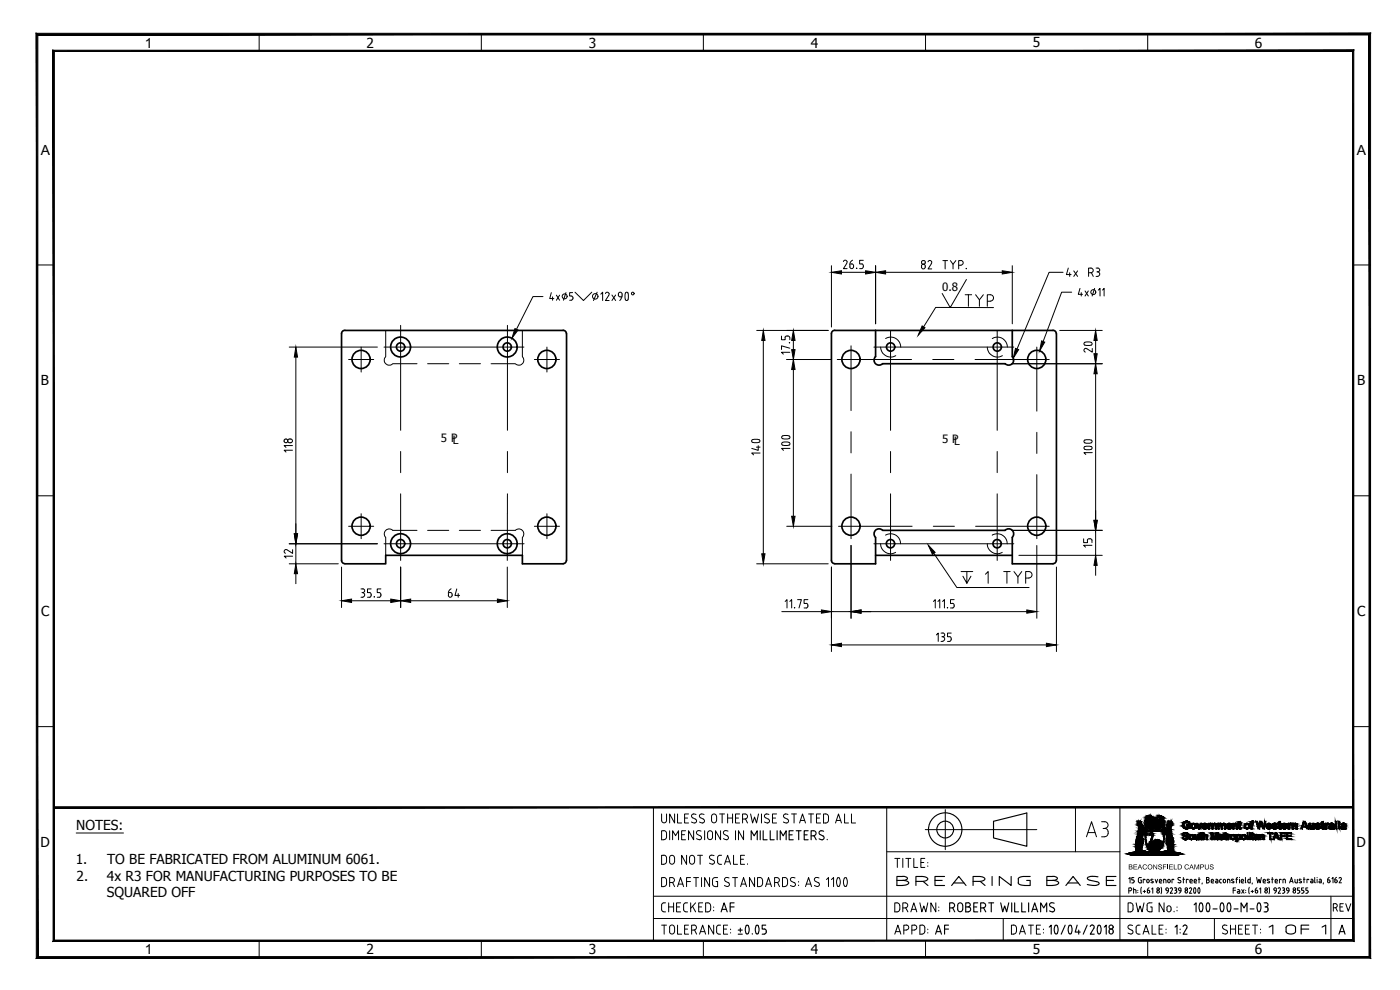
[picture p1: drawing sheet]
<svg xmlns="http://www.w3.org/2000/svg" width="420mm" height="297mm" viewBox="0 0 420 297" stroke-linecap="round" stroke-linejoin="round" font-family="sans-serif">
<defs><g id="words">
<text font-size="8.4" x="325.3" y="252.2">A3</text>
<text font-size="7.9" x="379.9" y="282.2">1 OF 1</text>
<text font-size="7.1" x="288.9" y="93.1">TYP</text>
<g font-size="6.2">
<text x="319.3" y="84.3">4x R3</text>
<text x="197.6" y="274.8">CHECKED:</text>
<text x="215.5" y="274.8">AF</text>
<text x="267.4" y="274.8">DRAWN:</text>
<text x="197.6" y="281.5">TOLERANCE:</text>
<text x="267.8" y="281.5">APPD:</text>
<text x="279.8" y="281.5">AF</text>
<text x="302.3" y="281.5">DATE:</text>
</g>
<text font-size="5.3" x="399.3" y="274.5">REV</text>
<g font-size="4.2">
<text x="43.4" y="14.3">1</text>
<text x="12.2" y="46.4">A</text>
<text x="407.2" y="46.4">A</text>
<text x="43.4" y="286.3">1</text>
</g>
<g font-size="4.1">
<text x="110" y="14.3">2</text>
<text x="176.7" y="14.3">3</text>
<text x="243.3" y="14.3">4</text>
<text x="309.9" y="14.2">5</text>
<text x="376.6" y="14.3">6</text>
<text x="12.3" y="115.6">B</text>
<text x="407.3" y="115.6">B</text>
<text x="12.3" y="184.9">C</text>
<text x="407.3" y="184.9">C</text>
<text x="22.9" y="249.1">NOTES:</text>
<text x="12.1" y="254.1">D</text>
<text x="407.1" y="254.1">D</text>
<text x="22.7" y="259.1">1.</text>
<text x="32.2" y="259.1">TO BE FABRICATED FROM ALUMINUM 6061.</text>
<text x="23" y="264.2">2.</text>
<text x="32.1" y="269.3">SQUARED OFF</text>
<text x="32.1" y="264.2">4x R3 FOR MANUFACTURING PURPOSES TO BE</text>
<text x="110" y="286.3">2</text>
<text x="176.7" y="286.3">3</text>
<text x="243.3" y="286.3">4</text>
<text x="309.9" y="286.2">5</text>
<text x="376.6" y="286.3">6</text>
</g>
<g font-size="3.4">
<text x="282.8" y="87.4">0.8</text>
<text x="132.3" y="132.5">5 PL</text>
<text x="282.7" y="132.9">5 PL</text>
</g>
</g></defs>
<!-- layer: DIMENSIONS -->
<g fill="#000" stroke="#000" stroke-width=".3">
<path d="M154.5 98.6l1 .4-1.9 2.5zM249.5 81.7l3-.5v1zM259.8 81.2l3 .5-3 .5zM262.8 81.7l3-.5v1zM276.7 97.8l.9 .5-2 2.3zM300.8 81.2l3 .5-3 .5zM88.8 104.1l.5 3h-1zM229.1 99.1l.5 3.1h-1zM238.1 99.1l.5 3.1h-1zM237.6 104.9h1l-.5 3zM238.1 107.9l.5 3h-1zM304.8 104.5l.9 .4-1.6 2.6z"/>
<path d="M312.6 102.3l.9 .4-1.5 2.6zM328.8 109.1l.5 3h-1zM328.3 106.1h1l-.5 3zM328.8 99.1l.5 3.1h-1zM237.6 154.9h1l-.5 3zM328.3 156.1h1l-.5 3zM88.8 169.2l.5 2.9h-1zM88.3 160.1h1l-.5 3.1zM102.5 180.3l3-.6v1.1zM117.3 179.7l2.9 .6-2.9 .5zM120.2 180.3l3-.6v1.1zM149.3 179.7l2.9 .6-2.9 .5z"/>
<path d="M228.6 166.2h1l-.5 3zM278.6 163.5l2 2.2-.8 .6zM328.8 166.6l.5 3h-1zM246.5 183l3 .5-3 .5zM249.5 193.5l3-.5v1zM255.4 183.5l3-.5v1zM308.2 183l3 .5-3 .5zM314 193l3 .5-3 .5z"/>
</g>
<g fill="none" stroke="#000" stroke-width=".3">
<path d="M249.5 79.7v18.4M253.1 78.5a.58 .58 0 0 1 .8-.4 .58 .58 0 0 1 .2 .9M254.1 79.1l-1 1.5h1.1M255.1 79.5v.6M255.2 79.2h.4M255.6 79.2a.66 .66 0 0 1 .7 .5 .66 .66 0 0 1-.5 .8 .66 .66 0 0 1-.8-.5M255.9 78.1l-.6 .4-.3 1M258.7 79.1l.3 .4 .1 .6M259.1 78.1h-1.1v1.1h.7M262.8 79.7v17.5M276.6 78.6v.4l.4 .2M276.6 78.6l.4-.4h.5l.2 .4"/>
<path d="M276.6 79.5a.63 .63 0 0 1 .9 0 .63 .63 0 0 1 0 .9 .63 .63 0 0 1-.9 0zM277 79.3h.3M277.7 78.6l-.1 .4-.3 .2M278.5 78.6a.58 .58 0 0 1 .8-.4 .58 .58 0 0 1 .2 .9M279.5 79.2l-1 1.5h1.1M283 78.2h1.4M283.6 78.2v2.5M285.2 78.2l.8 1.1v1.4M286.9 78.2l-.9 1.1M287.7 79.6h.7M288.4 78.1a.7 .7 0 0 1 .7 .7 .7 .7 0 0 1-.7 .7M288.4 78.2h-.7v2.5"/>
<path d="M303.8 79.7v17.5M163 89h-3.1l-4.9 9.8M165.5 87.8l-.5 1.8h1.2M165.8 89.1v1M167 88.6l1 1.5M168 88.6l-1 1.5M169.9 87.8l-.8 2.3M171 90.1h.5M171.8 87.8h-.8v1l.7 .1 .2 .4M172 89.3l-.1 .5-.5 .2M172.6 87.7l2.5 2.5 2.5-2.5M179.2 87.7l-1.1 2.5"/>
<path d="M180.3 88.3l.6-.6v2.5M181.7 88.1a.58 .58 0 0 1 .8-.3 .58 .58 0 0 1 .2 .8M182.7 88.6l-1 1.6h1.1M183.7 88.5l1.1 1.7M184.8 88.5l-1.1 1.7M185.6 88.2a.57 .57 0 0 1 .5-.5 .57 .57 0 0 1 .6 .5v.6M185.6 88.5l.2 .5 .8 .1M185.6 88.3v.2M186.7 88.8l-.7 1.4M187.7 87.9l.4-.2a1.8 1.8 0 0 1 .3 2.3l-.5 .1-.2-.2M187.7 88v1.9M227.1 99.1h21.5"/>
<path d="M252.5 81.7h7.3M259.1 80l-.4 .6h-.7M265.8 81.7h35M290 83.9l-4.8 8.4-2.4-4.2M298.2 92.3l-17.4-.1-3.6 5.9M318 99.1h12.8M319 81.7h-4.2l-9.6 23M321.6 87.7h-3l-5.5 14.7M324.1 86.5l-.5 1.8h1.3M324.5 87.8v1M325.6 87.3l1 1.5M326.6 87.3l-1 1.5"/>
<path d="M328.5 86.5l-.7 2.3M329.6 87l.5-.5v2.3M330.9 87l.5-.5v2.3M86.8 104.1h26.5M88.8 107.1v53M229.1 102.2v64M234.5 100.8v1.1h1.1v-.6M236.1 107.9h13.2M236.2 100.8l-.6 .4M236.2 100.8h.3M236.4 100.8l.6 .4M237 105.7h-2.5l.6 .6"/>
<path d="M237 104.5l-2.5-.7v1.1M237 101.3v.6M238.1 102.2v2.7M238.1 110.9v44M303.7 109.1h27.1M325.5 102.7a1.71 1.71 0 0 1 2.3 .4 1.77 1.77 0 0 1-2.4 .4l-.1-.4zM326.2 104.7a.57 .57 0 0 0-.8 .1 .57 .57 0 0 0 .3 .8M327.8 104.6v1.1l-1.5-1M328.8 102.2v3.9M328.8 112.1v44M85.3 132.2v.4l.4 .2M85.7 132.8h.3"/>
<path d="M85.9 131.7l.4 .4M86 131.7l-.5 .1-.2 .3M86.4 132.2l-.1 .4-.4 .2M86.9 131.7a.57 .57 0 0 0-.6 .6 .57 .57 0 0 0 .6 .5M86.9 131.7h.3M86.9 132.8h.3M87.2 131.7a.57 .57 0 0 1 .6 .6 .57 .57 0 0 1-.6 .5M87.8 135.1h-2.5l.5 .5M87.8 133.7h-2.5l.5 .5M225.7 132a2.47 2.47 0 0 1 2.3 .1l.1 .2a1.8 1.8 0 0 1-2.4 .3zM227 134.2h1.1M227.6 133.7v1.4l-2-.6"/>
<path d="M228.1 135.9h-2.5l.6 .6M234.7 132.8a1.89 1.89 0 0 1 2.4 .4 1.8 1.8 0 0 1-2.4 .3zM234.7 130.9a1.89 1.89 0 0 1 2.4 .3 1.8 1.8 0 0 1-2.4 .3zM237.1 134.5h-2.5l.5 .6M325.4 134.1a2.41 2.41 0 0 1 2.3 .1l.1 .2a1.6 1.6 0 0 1-2.5 0zM325.4 132.1a2.41 2.41 0 0 1 2.3 .2l.1 .1a1.6 1.6 0 0 1-2.5 0zM327.8 135.8h-2.5l.6 .6M236.1 157.9h13.6M303.7 159.1h27.1M328.8 159.1v7.5M86.2 165a.58 .58 0 0 0-.8 .2 .58 .58 0 0 0 .3 .8M86.8 169.2h14.7"/>
<path d="M86.8 163.2h26.5M87.8 166.9h-2.5l.6 .5M87.8 164.9v1.1l-1.5-.9M88.8 163.2v6M88.8 172.1v3M102.5 170.1v12.2M108.3 176.7h.6a.57 .57 0 0 1 .5 .5 .57 .57 0 0 1-.5 .6M108.3 179.2h.5M108.6 177.8h.2M108.7 177.8a.7 .7 0 0 1 .7 .7 .7 .7 0 0 1-.7 .7M110.3 179.2h.7M111 177.8l.4 .6-.1 .5-.3 .3"/>
<path d="M111.4 176.7h-1.1v1.1h.7M113.2 179.2h.7M114.3 176.7h-1.1v1.1h.7l.4 .3v.8l-.4 .3M120.2 170.1v12.2M134.6 178.1v.5M134.7 177.8h.4M135.1 177.8a.66 .66 0 0 1 .7 .5 .66 .66 0 0 1-.5 .8 .66 .66 0 0 1-.8-.5M135.4 176.7l-.5 .4-.3 1M137.1 176.7l-.6 1.9h1.4M137.5 178.1v1.1M152.2 170.1v12.2M227.1 169.2h21.5"/>
<path d="M239.4 179.9h1.1l-.7 2.5M242.5 179.9h-1.2v1.2h.7M249.5 170.1v25.4M255.4 163.7v21.8M280.3 166l6.9 10.3h21.6M286.4 179.9h-1.1v1.2h.6M288.4 171.5h3.5M290.2 171.5v3.5l-1.2-2.1M291.4 172.9l-1.2 2.1M295.8 172.3l.8-.8v3.5M301.2 171.5h2M302.2 171.5v3.5"/>
<path d="M304.3 171.5l1.2 1.6v1.9M305.8 166.6h25M306.6 171.5l-1.1 1.6M307.8 173.4h1M308.8 171.5a.95 .95 0 0 1 .9 .9 .95 .95 0 0 1-.9 1M308.8 171.5h-1v3.5M311.2 163.7v21.8M317 170.1v25.4M325.2 161.7v1.1h1.2v-.7M326.9 161.6l-.6 .5M326.9 161.7h.3M327.2 161.6l.5 .5v.7"/>
<path d="M327.7 163.6h-2.5l.6 .6M328.8 169.6v3M105.5 180.3h11.8M123.2 180.3h26.1M234.6 183.5h11.9M235.6 180.5l.6-.6v2.5M237 180.5l.6-.6v2.5M242 181l.5 .6M242.5 181.6l-.3 .7-.9 .1M249.5 183.5h5.9M252.5 193.5h61.5M258.4 183.5h49.8"/>
<path d="M280.1 180.5l.6-.6v2.5M281 190.5l.6-.6v2.5M281.5 180.5l.5-.6v2.5M282.4 192.4h.4M282.4 189.9h.6M282.7 191.1a.69 .69 0 0 1 .8 .5 .69 .69 0 0 1-.7 .8M282.9 180.5l.5-.6v2.5M282.9 189.9a.57 .57 0 0 1 .6 .6 .57 .57 0 0 1-.6 .6M285.5 191.8l-.5 .6h-.6M285.5 189.9h-1.1v1.2l.6-.1 .5 .6M285.5 191.6v.3M285.9 181l.5 .6"/>
<path d="M286.4 181.6l-.3 .7-.8 .1"/>
<circle cx="169.5" cy="88.9" r=".74"/>
<circle cx="178.6" cy="88.9" r=".83"/>
<circle cx="189.9" cy="88.1" r=".4"/>
<circle cx="257.1" cy="80.5" r=".06"/>
<circle cx="290" cy="80.6" r=".06"/>
<circle cx="328.1" cy="87.7" r=".74"/>
<circle cx="236.9" cy="102.8" r=".06"/>
<circle cx="112.3" cy="179.1" r=".06"/>
<circle cx="238.5" cy="182.4" r=".06"/>
<circle cx="284.3" cy="182.4" r=".06"/>
</g>
<!-- layer: HIDDEN -->
<g fill="none" stroke="#000" stroke-width=".3">
<path d="M115.8 99.1v7.9a1.5 1.5 0 0 0 0 2.1 1.5 1.5 0 0 0 2.1 0h7.3M156.8 99.1v7.9a1.5 1.5 0 0 1 0 2.1 1.5 1.5 0 0 1-2.1 0h-7.3M128.3 109.1h6.4M137.9 109.1h6.3M264.3 104.1a3 3 0 0 0 4.5 2.6M265.8 101.6a2.99 2.99 0 0 1 4.5 2.5M296.3 104.1a3 3 0 0 0 4.5 2.6M297.8 101.6a2.99 2.99 0 0 1 4.5 2.5M125.2 159.1h-7.3a1.5 1.5 0 0 0-2.1 0 1.5 1.5 0 0 0 0 2.1v5.4M128.3 159.1h6.4M137.9 159.1h6.3M147.4 159.1h7.3a1.5 1.5 0 0 1 2.1 0 1.5 1.5 0 0 1 0 2.1v5.4"/>
<path d="M264.3 163.2a2.98 2.98 0 0 0 4.5 2.5M265.8 160.6a2.95 2.95 0 0 1 4.5 2.6M296.3 163.2a2.98 2.98 0 0 0 4.5 2.5M297.8 160.6a2.95 2.95 0 0 1 4.5 2.6"/>
</g>
<!-- layer: OBJECT -->
<g fill="none" stroke="#000" stroke-width=".51">
<path d="M103.5 99.1a.99 .99 0 0 0-1 1v68a1 1 0 0 0 1 1M103.5 99.1h65.5M169 99.1a1.07 1.07 0 0 1 1 1v68a.99 .99 0 0 1-1 1M262.8 99.1v7.9a1.5 1.5 0 0 0 0 2.1 1.5 1.5 0 0 0 2.1 0M303.8 99.1v7.9a1.5 1.5 0 0 1 0 2.1 1.5 1.5 0 0 1-2.1 0M264.9 109.1h36.8M317 100.1a.99 .99 0 0 0-1-1h-65.5a.93 .93 0 0 0-1 1v68a1 1 0 0 0 1 1M317 100.1v68M264.9 159.1a1.5 1.5 0 0 0-2.1 0 1.5 1.5 0 0 0 0 2.1v8h-12.3M264.9 159.1h36.8a1.5 1.5 0 0 1 2.1 0 1.5 1.5 0 0 1 0 2.1v8h12.2M103.5 169.2h12.3v-2.6h41v2.6h12.2M262.8 166.6h41"/>
<path d="M317 168.1a.99 .99 0 0 1-1 1"/>
<circle cx="108.4" cy="107.8" r="2.73"/>
<circle cx="120.2" cy="104.1" r="2.98"/>
<circle cx="120.2" cy="104.1" r="1.25"/>
<circle cx="152.2" cy="104.1" r="2.98"/>
<circle cx="152.2" cy="104.1" r="1.25"/>
<circle cx="164.1" cy="107.8" r="2.73"/>
<circle cx="255.4" cy="107.8" r="2.73"/>
<circle cx="267.3" cy="104.1" r="1.25"/>
<circle cx="299.3" cy="104.1" r="1.25"/>
<circle cx="311.1" cy="107.8" r="2.73"/>
<circle cx="108.4" cy="157.9" r="2.73"/>
<circle cx="164.1" cy="157.9" r="2.73"/>
<circle cx="255.4" cy="157.9" r="2.73"/>
<circle cx="311.1" cy="157.9" r="2.73"/>
<circle cx="120.2" cy="163.1" r="2.98"/>
<circle cx="120.2" cy="163.1" r="1.25"/>
<circle cx="152.2" cy="163.1" r="2.98"/>
<circle cx="152.2" cy="163.1" r="1.25"/>
<circle cx="267.2" cy="163.1" r="1.25"/>
<circle cx="299.2" cy="163.1" r="1.25"/>
</g>
<!-- layer: CENTRE -->
<g fill="none" stroke="#000" stroke-width=".3">
<path d="M120.2 97.6v31.5M152.3 97.6v31.5M267.3 99.1v30M299.3 99.1v30M104.6 107.9h7.6M108.4 104.1v7.5M115.2 104.1h42M160.4 107.9h7.5M164.1 104.1v7.5M251.3 107.9h22.3M255.4 103.8v19.4M262.3 104.1h42"/>
<path d="M279.9 107.9h6.4M292.6 107.9h22.3M311.2 104.1v19.3M120.2 135.5v6.3M152.3 135.5v6.3M255.4 129.5v6.4M267.3 135.5v6.3M299.3 135.5v6.3M311.2 129.7v6.4M104.6 157.9h7.6M108.4 154.1v7.5M120.2 148.2v19.9"/>
<path d="M152.3 148.2l-.1 19.9M160.4 157.9h7.5M164.1 154.1v7.5M251.6 157.9h22.1M255.4 142.2v19.4M267.3 148.2v19.9M280.1 157.9h6.3M292.8 157.9h22.1M299.3 148.2v19.9M311.2 142.4v19.2M115.2 163.2h42.1M262.3 163.2h42"/>
</g>
<!-- layer: Title Block -->
<g fill="none" stroke="#000" stroke-width=".3">
<path d="M196.1 242.3v39.9M198.6 244.2v1.9a.74 .74 0 0 0 .7 .8 .74 .74 0 0 0 .7-.8v-1.9M198.6 249.3l.6-.1a.83 .83 0 0 1 .8 .9v1a.83 .83 0 0 1-.8 .8l-.6 .1zM198.6 256.6h.6a.83 .83 0 0 1 .8 .8v1.1a.83 .83 0 0 1-.8 .8h-.6zM200.9 257.4a.74 .74 0 0 1 .8-.8 .74 .74 0 0 1 .7 .8M201 249.3v2.7M201 257.4v1.2M201.9 252v-2.7l.8 1.4 .9-1.4v2.7M202.5 244.2v2.7l-1.5-2.7v2.7M202.5 257.4l-.1 1.2a.74 .74 0 0 1-.7 .7 .74 .74 0 0 1-.8-.7M203.3 244.2v2.7h1.3M204.6 250.4h.9"/>
<path d="M205.5 245.4h.8M205.8 249.3h-1.2v2.7h1.2M206.1 256.6v2.7l-1.5-2.7v2.7M206.6 244.2h-1.1v2.7h1.1M206.9 257.4a.74 .74 0 0 1 .8-.8 .74 .74 0 0 1 .7 .8M206.9 257.4v1.2a.74 .74 0 0 0 .8 .7 .74 .74 0 0 0 .7-.7l.1-1.2M207.9 245.4l.8 .4a.69 .69 0 0 1 .1 1 .69 .69 0 0 1-1 0l-.3-.2M208.2 249.3v2.7l-1.6-2.7v2.7M208.9 244.4a.72 .72 0 0 0-1.1-.1 .72 .72 0 0 0 .1 1.1M209.4 256.6h1.4M209.4 250.4l.8 .4a.67 .67 0 0 1 .1 1 .67 .67 0 0 1-1 0l-.3-.2M210.1 256.6v2.7"/>
<path d="M210.3 245.4l.8 .4M210.4 249.4a.73 .73 0 0 0-1.1-.1 .73 .73 0 0 0 .1 1.1M211.1 245.8a.68 .68 0 0 1 .1 1 .68 .68 0 0 1-1 0l-.3-.2M211.3 244.4a.73 .73 0 0 0-1.1-.1 .73 .73 0 0 0 0 1.1M211.5 249.3v2.7M212.6 249.5l.5-.2 .5 .2 .2 1.7a.74 .74 0 0 1-.7 .7 .74 .74 0 0 1-.7-.7v-1.2zM213.3 257.8l.8 .4M213.8 244.4l.5-.2 .5 .2 .2 1.7a.74 .74 0 0 1-.7 .8 .74 .74 0 0 1-.8-.7v-1.2zM214.1 258.1a.68 .68 0 0 1 .1 1 .68 .68 0 0 1-1 0l-.3-.1M214.3 256.7a.73 .73 0 0 0-1.1 0 .73 .73 0 0 0 0 1M216 244.2h1.4M216.3 249.3v2.7l-1.6-2.7v2.7"/>
<path d="M216.5 256.6l-.7 .1-.4 .6v1.6l.4 .3 .7 .1M216.7 244.2v2.7M217.4 259.3l1-2.7 .9 2.7M217.5 250.4l.8 .4M217.7 258.6h1.3M218.3 250.8a.67 .67 0 0 1 .1 1 .67 .67 0 0 1-1 0l-.3-.2M218.4 245.4h1.5M218.4 244.2v2.7M218.5 249.4a.73 .73 0 0 0-1.1-.1 .73 .73 0 0 0 0 1.1M219.9 244.2v2.7M220.1 256.6v2.7h1.2M220.7 245.4h.9"/>
<path d="M220.7 249.3v2.7M222 244.2h-1.3v2.7h1.3M222.3 257.8h.9M222.9 245.7h.7a.74 .74 0 0 0 .7-.7 .74 .74 0 0 0-.7-.8h-.7v2.7M223.2 249.3v2.7l-1.6-2.7v2.7M223.4 256.6h-1.1v2.7h1.1M223.7 245.7l.6 1.2M224.3 259.2v.1M225.3 244.2l.6 2.7 .6-1.7 .5 1.7 .6-2.7M228.5 244.2v2.7M229.8 245.4l.8 .4a.68 .68 0 0 1 .1 1 .68 .68 0 0 1-1 0l-.3-.2M230.8 244.4a.72 .72 0 0 0-1.1-.1 .72 .72 0 0 0 .1 1.1"/>
<path d="M231.8 245.4h1M233.1 244.2h-1.3v2.7h1.3M235.5 245.4l.8 .4a.69 .69 0 0 1 .1 1 .69 .69 0 0 1-1 0l-.3-.2M236.5 244.4a.72 .72 0 0 0-1.1-.1 .72 .72 0 0 0 .1 1.1M237.5 244.2h1.5M238.3 244.2v2.7M240 246.9l.8-2.7 .9 2.7M240.2 246.2h1.3M242.7 244.2h1.5M243.4 244.2v2.7M245 245.4h.9M246.3 244.2h-1.3v2.7h1.3"/>
<path d="M247.2 244.2a1.14 1.14 0 0 1 1.4 .5v1.4a.83 .83 0 0 1-.8 .8h-.6zM250.8 246.9l.8-2.7 .9 2.7M251 246.2h1.3M253.5 244.2v2.7h1.1M255.5 244.2v2.7h1.3M266.1 255.6h70M266.1 242.3v39.9M268.5 257.6h1.6M269.3 257.6v2.7M270.9 257.6v2.7M271.8 257.6h1.6M272.6 257.6v2.7"/>
<path d="M274.2 257.6v2.7h1.2M276.4 258.8h.9M277.6 257.6h-1.2v2.7h1.2M277.7 248.9h33.5M278.4 258.8v.1M278.4 259.8v.2M283.7 242.9v12M322.8 242.3v13.3M336.1 242.3v39.9M196.1 275.6h210M196.1 268.9h210M199.2 263.3a.83 .83 0 0 1 .8 .8v1.1a.83 .83 0 0 1-.8 .8"/>
<path d="M199.2 263.3h-.6v2.7h.6M201 264.8h.7a.74 .74 0 0 0 .7-.7 .74 .74 0 0 0-.7-.8h-.7v2.7M201.9 264.8l.6 1.2M203.3 266l.9-2.7 1 2.7M203.6 265.3h1.3M206.1 264.5h1.1M207.2 263.3h-1.1v2.7M208.2 263.3h1.4M208.9 263.3v2.7M210.5 263.3v2.7M213 263.3v2.7l-1.5-2.7v2.7M213.8 264.1l.1 1.4 .7 .5"/>
<path d="M214.9 264.5h.5v1.5h-.8M215.4 263.3l-1.1 .1-.5 .7M217.8 264.5l.8 .4M218.6 264.8a.68 .68 0 0 1 .1 1 .68 .68 0 0 1-1 0l-.3-.1M218.8 263.4a.72 .72 0 0 0-1.1 0 .72 .72 0 0 0 .1 1M219.9 263.3h1.4M220.6 263.3v2.7M222.3 266l.9-2.7 .8 2.7M222.5 265.3h1.3M226.5 263.3v2.7l-1.6-2.7v2.7M228 263.3a.9 .9 0 0 1 .9 .8l-.1 1.1a.83 .83 0 0 1-.8 .8M228 263.3h-.7v2.7h.7"/>
<path d="M229.8 266l.8-2.7 .9 2.7M230 265.3h1.3M232.5 264.8h.7a.74 .74 0 0 0 .7-.7 .74 .74 0 0 0-.7-.8h-.7v2.7M233.4 264.8l.5 1.2M235.5 263.3a.9 .9 0 0 1 .9 .8l-.1 1.1a.83 .83 0 0 1-.8 .8M235.5 263.3h-.7v2.7h.7M237.6 264.5l.8 .4M238.4 264.8a.68 .68 0 0 1 .1 1 .68 .68 0 0 1-1 0l-.3-.1M238.6 263.4a.73 .73 0 0 0-1.1 0 .73 .73 0 0 0 0 1M239.7 264.5v.2M239.7 265.6v.1M241.7 266l1-2.7 .9 2.7"/>
<path d="M242 265.3h1.3M244.8 264.5l.8 .4M245.6 264.8a.68 .68 0 0 1 .1 1 .68 .68 0 0 1-1 0l-.3-.1M245.8 263.4a.73 .73 0 0 0-1.1 0 .73 .73 0 0 0 0 1M248 263.9l.6-.6v2.7M249.5 263.9l.7-.6v2.7M251.9 263.5l.3 .9-.3 1.4M251.9 263.5l-.3-.2a1.83 1.83 0 0 0 0 2.7l.3-.2M253.4 263.5l.3-.2a1.83 1.83 0 0 1 0 2.7l-.3-.2-.3-.9zM338.6 270.9a1.14 1.14 0 0 1 1.4 .5v1.4a.83 .83 0 0 1-.8 .8h-.6zM338.8 263.7l.3-.4v1.6M338.8 267.3h.4"/>
<path d="M338.9 278.7l.8 .4M339.2 266.4l.5 .4-.5 .5M339.2 266.4h-.4v1.6M339.7 264.9h.3M339.7 279.1a.68 .68 0 0 1 .1 1 .68 .68 0 0 1-1 0l-.3-.2M339.9 277.7a.73 .73 0 0 0-1.1-.1 .73 .73 0 0 0 0 1.1M340.2 266.9l.7 .2v.9M340.2 266.4v1.6M340.3 263.3h-.6v.7h.5l.2 .4M340.4 264.4l-.1 .3-.3 .2M341 279.6l.2 .5 .4 .1M341 270.9l.6 2.7 .6-1.8 .5 1.8 .6-2.7"/>
<path d="M341 278.3v1.3M341.5 267.1v.1M341.5 267.7v.1M341.6 277.6l-.4 .2-.2 .4M341.6 277.6h.6M341.6 264.4l.5 .5M342.1 263.3l-.4 .2-.1 1M342.1 263.3h.4M342.3 264h.2v.9h-.4M342.5 266.2l-.1 .8 .1 1.2M343.1 267.5h.7M343.3 279.5h1.3"/>
<path d="M343.5 267.1v.7M343.6 264v-.2h-.5v1.1M344.2 272.8l.2 .5 .6 .3M344.3 271.7v1.1M344.3 267.6a.41 .41 0 0 0 .5 .3 .41 .41 0 0 0 .3-.5 .41 .41 0 0 0-.4-.3h-.3v.5M344.9 266.4l-.6 .7M344.9 264.2l-.4-.4-.4 .4 .2 .6h.4l.2-.3M344.9 264.2v.3M345.3 272.1h.5v1.5h-.8M345.6 263.8l-.2 .3 .7 .6-.2 .2-.5-.1M345.6 266.7l.4-.3v1.6M345.6 263.8l.4 .1"/>
<path d="M345.8 270.9h-1.1l-.5 .7M345.8 277.6v2.7h1.1M346.7 263.8l.4 1.1 .3-1.1M347.2 267.4l.3-.3 .4 .3M347.2 267.6l.3 .4 .4-.4M347.2 267.5v.1M347.9 278.8h.9M347.9 264.2l.4-.4 .4 .6h-.7M347.9 264.6l.3 .3M348 264.2v.4M348 267.5v.1M348.2 264.9h.5"/>
<path d="M348.5 266.2l.1 .8-.1 1.2M349.1 277.6h-1.2v2.7h1.2M349.3 270.9v2.7l-1.4-2.7v2.7M349.6 263.8l.3 .2v.9M349.6 263.8h-.4v1.1M349.9 278.8v.1M349.9 279.8v.2M350.2 273a.61 .61 0 0 0 .6 .6 .61 .61 0 0 0 .6-.6M350.2 273v-.6a.61 .61 0 0 1 .6-.6 .61 .61 0 0 1 .6 .6l.1 .6M350.3 267.3h.4M350.6 266.7v-.2a.42 .42 0 0 0-.7 .2 .42 .42 0 0 0 .4 .6M350.7 266.7l-.1 .8-.5 .5"/>
<path d="M351.2 264.2l-.4-.4-.4 .4 .2 .6h.4l.2-.3M351.2 266.6l.5-.2 .1 .5M351.2 264.2v.3M351.8 267l-.6 1h.7M352.3 264v-.2h-.6v1.1M352.4 273.4v.2M352.4 266.4h.4M352.7 267.1h.1M352.8 266.4l.4 .3-.4 .4M352.8 267.1l.3 .2v.5l-.7 .2M353.2 272.1v.1M353.2 273.1v.2"/>
<path d="M353.5 264.7l.6 .2M353.7 264l.5 .2M354.1 267.3a.41 .41 0 0 1-.5-.4 .41 .41 0 0 1 .4-.5 .41 .41 0 0 1 .4 .3v.8l-.5 .5M354.1 267.3h.3M354.2 264.2l.2 .4-.3 .3M354.3 263.4a.43 .43 0 0 0-.6-.1 .43 .43 0 0 0 0 .7M355 263.8h.5M355.1 263.3v1.6M355.7 267.4a.37 .37 0 0 1 .5-.2 .37 .37 0 0 1 0 .6 .37 .37 0 0 1-.5-.2M355.7 267.5v.1M356.6 264v-.2h-.6v1.1M356.9 266.6l.4-.2 .3 .3-.6 1.3h.7"/>
<path d="M357.1 264.6l.3 .3M357.1 264.2l.4-.4 .3 .4M357.1 264.2v.4M357.4 264.9h.5M357.9 264.2v.2h-.8M358.4 264.2l.3-.4 .4 .4M358.4 264.6l.2 .3M358.4 266.5h.3M358.4 266.5l-.2 .7 .2 .7M358.4 264.2v.4M358.7 264.9h.4M358.7 266.5l.2 1.1-.2 .4-.3-.1"/>
<path d="M359.1 264.2v.2h-.7M359.6 263.8h.6M359.6 266.5h.4M359.6 266.5l-.1 .7 .3 .8 .3-.8-.1-.7M359.8 263.3v1.6M360.8 264.9l-.1 .4M362.1 264h.4M362.5 263.3l.4 .3-.4 .4 .4 .4-.4 .5M362.5 263.3h-.4v1.6h.4M363.8 264.9h.5M364.2 264.2l-.2-.3-.5 .1v.6l.3 .3M364.3 264.2v.2h-.8"/>
<path d="M364.5 275.6v6.6M364.9 263.8l.4 .1 .2 .2M365 264.3l-.2 .3 .2 .3M365.1 264.4h.4M365.5 264.2v.7h-.4M366.4 264.9h.2M366.6 263.8l-.4 .1-.2 .3 .1 .5 .2 .2M367.8 264.2l-.4-.4-.3 .4 .2 .6h.3l.2-.3M367.8 264.2v.3M368.1 279.1a.69 .69 0 0 1 .1 1 .69 .69 0 0 1-1.1 0l-.2-.2M368.2 277.7a.72 .72 0 0 0-1-.1 .72 .72 0 0 0 0 1.1l.9 .4M369.1 264.1l-.2-.2-.5-.1v1.1"/>
<path d="M369.1 264.2v.7M369.3 278.8h1.5M369.3 277.6v2.7M369.8 264.2l.5 .5-.2 .2-.5-.1M370.1 267.1h.7M370.3 263.9l-.6-.1v.4M370.8 266.4h-.7v1.6M370.8 277.6v2.7M370.9 263.8h.5M371.4 263.3l-.3 .3v1.3M371.4 266.9h.3M371.6 267.5h.5"/>
<path d="M371.7 278.8h.9M371.7 266.9l.3 .2 .1 .9-.7-.2 .2-.4M372 263.3v.1M372 263.8v1.1M372.5 264.4h.7v-.4l-.3-.2-.3 .2-.1 .6 .3 .3M372.6 266.9l.8 1.1M372.8 264.9h.4M372.9 277.6h-1.2v2.7h1.2M373.4 266.9l-.8 1.1M373.7 264.7l.2 .2M373.8 263.3v1.4M373.8 278.8h.9"/>
<path d="M373.9 267.1v.1M373.9 267.7v.1M374.9 266.2l-.1 .8 .1 1.2M375 277.6h-1.2v2.7h1.2M375.2 263.3v1.6h-.4M375.2 263.8l-.7 .2v.7l.3 .2M375.5 267.5h.7M375.8 264.9v.4M375.8 267.1v.7M375.9 277.6h1.5M376.7 277.6v2.7M376.7 267.1h.4a.39 .39 0 0 1 .3 .6 .39 .39 0 0 1-.7-.1z"/>
<path d="M377.1 263.3l.4 1.6 .3-1.1 .4 1.1 .4-1.6M377.2 266.4l-.5 .7M378 266.7l.3-.3v1.6M379.1 264.2l.3-.4 .4 .6h-.7M379.1 264.6l.2 .3M379.1 264.2v.4M379.4 264.9h.4M380.5 264.2l.5 .3M380.8 266.2l.2 .8-.2 1.2M380.9 264.4l.1 .4h-.7M381 263.9l-.6-.1v.4M381.6 263.8h.6"/>
<path d="M381.8 263.3v1.6M382.7 264.6l.2 .3M382.7 264.2l.3-.4 .4 .6h-.7M382.7 267.3a.41 .41 0 0 1-.5-.4 .41 .41 0 0 1 .4-.5 .41 .41 0 0 1 .4 .3v.8l-.5 .5M382.7 264.2v.4M382.7 267.3h.3M383 264.9h.4M383.6 266.6l.5-.2 .1 .5M384.3 267l-.7 1h.7M384.5 264v-.2h-.5v1.1M384.9 266.4h.3M385 267.1h.2"/>
<path d="M385.2 266.4l.3 .3-.3 .4M385.2 267.1l.4 .5-.2 .3-.5 .1M385.4 263.8l.3 .1 .1 1M385.5 263.8h-.5v1.1M386.1 266.7l.4-.3a.98 .98 0 0 1-.2 1.6M386.1 266.9l.4 .4M386.1 266.7v.2M386.5 267.3h.4M387 264.9l.6-1.6 .5 1.6M387.2 264.5h.8M388.6 263.8l.1 .9 .3 .2M389.4 263.8v1.1h-.4"/>
<path d="M389.4 268h.3M389.7 267.1l.3 .2 .1 .3-.4 .4M390 266.4h-.6v.7h.3M390.5 263.9h-.6l.7 .6-.1 .3h-.6M391.2 263.8h.5M391.3 266.4h-.7v.7h.5l.2 .3M391.3 267.6l-.2 .3-.5 .1M391.3 263.3v1.6M391.3 267.5v.1M392.5 266.4h-.6v.7h.5l.2 .3M392.6 267.6l-.2 .3-.5 .1M392.6 267.5v.1"/>
<path d="M392.8 264v-.2h-.6v1.1M393.4 263.8h.3M393.6 264.4h.5M393.7 263.8l.3 .3M394.1 264.1v.8l-.8-.2 .3-.4M394.6 263.3v1.4l.2 .2M395.3 263.3v.1M395.3 263.8v1.1M395.9 263.8h.5l.2 .3v.8h-.5M396.1 264.3l-.3 .3 .3 .3M396.1 264.4h.5M397.2 264.9l-.1 .4"/>
<path d="M399 263.2l-.6 .8M399.1 264.4l-.2-.4h-.4v.5M399.2 264.4l-.4 .5-.4-.4M399.4 268.9v13.3M399.7 263.7l.4-.4v1.6M401.1 263.2l-.5 .8M401.3 264.4l-.2-.4h-.5v.5M401.3 264.4l-.4 .5-.3-.4M401.9 263.5l.3-.2 .4 .3-.7 1.3h.7M341.6 280.3h.6M343 280.3l.9-2.7 1 2.7"/>
<circle cx="347.5" cy="266.7" r=".36"/>
<circle cx="356" cy="266.7" r=".36"/>
<circle cx="379.9" cy="267.5" r=".42"/>
<circle cx="380" cy="266.7" r=".36"/>
<circle cx="388.4" cy="267.5" r=".42"/>
<circle cx="388.4" cy="266.7" r=".36"/>
</g>
<g fill="none" stroke="#000" stroke-width=".34">
<path d="M298.2 246.4l10-2.5v10l-10-2.5z"/>
<circle cx="283.7" cy="248.9" r="5"/>
<circle cx="283.7" cy="248.9" r="2.52"/>
</g>
<g fill="#000">
<path d="M347.7 259.5l.3-.2 .6 .2 .1 .3-.5-.3-.4 .2 .9 .5-.2 .6-.5 .1-.4-.3 .1-.2 .3 .3 .5-.1v-.3l-.8-.3zM349 259.4h1v.1h-.8v.5h.7v.2h-.7v.7h-.2zM363.2 259.5l.6-.2 .4 .3v.2l-.5-.3-.4 .2v.2l.9 .3-.2 .6-.5 .1-.4-.3-.1-.2h.2l.2 .3 .6-.1v-.3l-.9-.3zM340.2 259.4h1.1v.1h-.9v.5h.8v.2h-.8v.5h.9v.2h-1.1zM343 259.6l.5-.3 .6 .3 .1 .2h-.2l-.2-.3h-.3l-.4 .4 .3 .8 .8-.3-.2 .4-.5 .1-.5-.3zM346.1 259.4l1 1.2v-1.2h.2v1.5l-1-1.2v1.2h-.2zM350.3 259.4h.2v1.5h-.2zM350.9 259.4h1.1v.1h-.9v.5h.8v.2h-.8v.5h.9v.2h-1.1zM352.3 259.4h.2v1.3h.7v.2h-.9zM355.7 259.5l.6-.2 .4 .3 .1 .2h-.2l-.2-.3h-.4l-.3 .4 .3 .8 .8-.3-.3 .4-.5 .1-.4-.3-.1-.7zM358.5 259.4h.2l.5 1.2 .4-1.2h.3v1.5h-.2v-1.3l-.4 1.3h-.2l-.5-1.3v1.3h-.1zM361.6 259.4h.2v1.1l.3 .2 .5-.2v-1.1h.2v1.1l-.2 .3-.6 .1-.3-.2z"/>
<path d="M344.4 260.1a.76 .76 0 0 1 1.5 0 .76 .76 0 0 1-1.5 0zM344.6 260.2a.58 .58 0 0 0 1.1 0 .58 .58 0 0 0-1.1 0z"/>
<path d="M353.5 259.4h.8l.3 .2 .1 .8-.3 .4-.9 .1zM353.7 259.5v1.2l.6-.1 .1-.9z"/>
<path d="M360.2 259.4h.9l.2 .2-.1 .6-.8 .1v.6h-.2zM360.4 259.5v.6l.7-.1-.1-.5z"/>
<path d="M338.8 259.4l1 .1-.2 .6 .3 .4-.2 .3-.9 .1zM339 259.5v.5l.6-.1v-.3zM339 260.2v.5l.7-.1-.1-.4z"/>
<path d="M342 259.4h.2l.6 1.5h-.2l-.2-.5h-.6l-.2 .5h-.2zM342.1 259.5l-.2 .8h.5z"/>
<path d="M357.5 259.4h.2l.6 1.5h-.2l-.2-.5h-.6l-.2 .5h-.2zM357.6 259.5l-.3 .8h.5z"/>
</g>
<path d="M16.1 242.1v.3l390-.3zM16.1 242.4l390-.3v.3z" fill="#000" stroke="#000" stroke-width=".3"/>
<!-- layer: 0 -->
<g fill="#000" stroke="#000" stroke-width=".3">
<path d="M11.4 287l-.5 .5 400-.5zM10.9 287.5l400-.5 .4 .5zM410.9 10.5v276.5l.4 .5zM411.3 10v277.5l-.4-277zM11.4 10.5h399.5l.4-.5zM10.9 10h400.4l-399.9 .5zM10.9 10l.5 277v-276.5zM10.9 10l.5 277-.5 .5z"/>
<path d="M15.9 282.4l390-.3h-389.6zM15.9 282.4l390-.3 .4 .3zM405.9 15.5v266.6l.4 .3zM405.9 15.5l.4-.4v267.3zM16.3 15.5h389.6l.4-.4zM15.9 15.1h390.4l-390 .4zM15.9 15.1l.4 267v-266.6zM15.9 15.1l.4 267-.4 .3z"/>
</g>
<g fill="none" stroke="#000" stroke-width=".3">
<path d="M77.8 10.2v5.1M144.5 10.2v5.1M211.1 10.2v5.1M277.8 10.2v5.1M344.4 10.2v5.1M11.1 79.5h5M406.1 79.5h5M11.1 148.8h5M406.1 148.8h5M11.1 218h5M406.1 218h5M77.8 282.2v5"/>
<path d="M144.5 282.2v5M211.1 282.2v5M277.8 282.2v5M344.4 282.2v5"/>
</g>
<!-- layer: Layer 1 -->
<g fill="#000" stroke="#000" stroke-width=".3">
<path d="M339 256.2h1zM339.5 255.9h.6zM339.4 256.1h.2zM339.8 256.3h.2zM340 256.2h.6zM340.3 256l.3-.1zM340.7 255.6h.1zM340.8 256.1h.2zM340.9 255.7l-.1 .1zM340.9 255.9h.2zM341.1 255.8h.2zM341.4 255.6h.3z"/>
<path d="M341.8 247.1h.2zM341.8 247.2h.1zM341.9 254.5h.2zM342.2 250.1h.6zM342.3 247.3h.3zM342.2 247.9h.1zM342.2 256h.1zM342.2 255.7h.3zM342.2 255.8h.2zM342.4 255.6h.3zM342.8 250.2h.3zM343 249.9h.3z"/>
<path d="M342.7 255.6h.3zM343.1 250.2h.2zM343 249.9l.3 .1zM343.4 256.2h.2zM343.4 248.7h.1zM343.4 248.7h.2zM343.4 249.6h.2zM343.5 249.9h.2zM343.7 255.5h.4zM343.5 248.6h.2zM343.6 250h.2zM343.7 250.5h.2z"/>
<path d="M343.6 256.1h.2zM343.8 247.5h.2zM343.8 250.1h.2zM344 246h.1zM343.9 246.6h.2zM344.1 246.8v.2zM344.1 246h.1zM344.1 245h.2zM344.4 255.7h1zM344.9 246.9h.2zM344.8 253.4h.2zM345.1 248.7h.2z"/>
<path d="M345 250.4h.2zM345 246h.2zM345 247.1h.2zM345 246.2h.2zM345.2 250.3h.2zM345.2 250.4h.2zM345.3 247.9h.2zM345.5 248.1h.2zM345.4 248.1h.2zM345.5 249.9h.3zM345.5 253.4h.4zM345.4 247.9h.1z"/>
<path d="M345.4 247.2h.2zM345.4 250.3h.2zM345.5 245.9h.2zM345.5 247.6h.1zM345.6 254.5h.4zM345.5 245.1h.2zM345.5 253.4h.2zM345.7 248.6h.3zM345.6 246h.2zM345.6 247.4h.2zM345.5 247.6h.2zM345.7 245.2h.1z"/>
<path d="M345.9 248.1h.1zM345.7 247.6l.1-.1zM346 248.1h.2zM345.8 247.8h.2zM345.8 247.3h.2zM346 247.9h.1zM345.8 247.4h.2zM345.9 254.4h.2zM345.9 246h.2zM345.8 246.5h.4zM345.6 248.2h.6zM346 252.9h.2z"/>
<path d="M346 246h.2zM346.1 246.2h.2zM346 246.2h.2zM346.1 246.3h.2zM346.2 252.7h.1zM346.1 252.8h.2zM346.3 256.3h.2zM346.1 247.6h.2zM346.2 248.6h.2zM346.4 254.3h.2zM346.3 252.9h.2zM346.3 245.7h.1z"/>
<path d="M346.3 247.4h.1zM346.3 247.9h.1zM346.5 248.1h.1zM346.3 252.6h.2zM346.5 248.1h.2zM346.4 245.9h.2zM346.5 248h.2zM346.4 248.1h.2zM346.4 246.3h.2zM346.4 247.9h.2zM346.5 253.1h.1zM346.5 245.9h.1z"/>
<path d="M346.5 246.9h.1zM346.6 248.6h.7zM346.6 247.9h.5zM346.5 256.1h.1zM346.3 256.2h.3zM346.6 246.3h.1zM346.6 252.6h.1zM346.6 256.2h.2zM346.6 252.3h.2zM346.6 253h.2zM346.6 247.1h.2zM346.7 252.5h.2z"/>
<path d="M346.9 248.6h.2zM346.9 248.6h.3zM346.8 246.5h.2zM347 252.1h.4zM346.8 247.5h.2zM347 248.1h.2zM347.1 248h.1zM346.9 248h.2zM346.9 246.3h.2zM346.9 247.1h.2zM346.9 247.9h.2zM347 248h.2z"/>
<path d="M346.9 252.9h.2zM346.9 246.5l.1-.1zM347 247.3h.1zM347.1 253.4h.6zM347.1 252.2h.2zM347.2 248.2h.8zM347 255.8h.2zM347.3 248.2h.8zM347.1 255.8l.1-.1zM347.3 248.6h.1zM347.4 247.1h.1zM347.5 247.7h.2z"/>
<path d="M347.2 254h.3zM347.4 255.6l-.2 .1zM347.5 248.2h.2zM347.4 248.1h.3zM347.6 256.7h.6zM347.4 246.3h.3zM347.5 247.6h.2zM347.3 254h.3zM347.5 252.7h.2zM347.7 248.2h.3zM347.7 254.4h.7zM347.6 252.4h.1z"/>
<path d="M347.5 252.8h.2zM347.6 254h.1zM347.5 246.5h.3zM347.6 247.5h.2zM347.6 253.9h.2zM347.7 247.7h.1zM347.9 252.8h.1zM347.7 256.4h.2zM347.7 252.7h.3zM347.8 252.8h.2zM347.8 253.3h.2zM348.1 246.4h.1z"/>
<path d="M348.1 246.4h.2zM348.5 255.6h.3zM348.3 253.3h.2zM348.3 254.4h.2zM348.4 254.4h.1zM348.4 244.9h.2zM348.6 247.9h.2zM348.6 246h.2zM348.8 255.7h.1zM348.8 247l.1 .2zM348.6 255.6h.2zM348.8 245h.1z"/>
<path d="M348.7 245.1h.2zM348.8 245.1h.1zM349 248.9h.2zM349.1 245.4h.1zM349.1 247.6h.2zM349.3 256.2h.8zM349.2 250.4h.1zM349.3 249.2h.1zM349.3 250.1h.2zM349.3 250.2h.3zM349.3 250.2h.1zM349.6 250.3h.3z"/>
<path d="M349.7 255.7h1.2zM349.8 249.9h.4zM349.9 255.8h.3zM349.8 249.6h.1zM350.1 250.1h.2zM350.1 255.6h.2zM350.3 249.7h.1zM350.2 255.6h.3zM350.5 251h1.3zM350.4 247.5h.2zM350.4 247.7h.2zM350.5 248.4l-.1 .1z"/>
<path d="M350.5 247.5l.2-.1zM350.6 251.9l-.1 .1zM350.5 247.9h.3zM350.6 251.2h.2zM350.5 255.8h.2zM350.7 247.8h.1zM350.6 256h.3zM350.7 251.4h.2zM350.7 255.7h.2zM350.7 255.8h.2zM350.9 256.1h.3zM350.8 247.9h.2z"/>
<path d="M350.9 251.5h.2zM351 251.4h.1zM351 249.9h.2zM351 256h.2zM351 247.1h.3zM351.2 247.3h.1zM351.2 247.6h.1zM351.3 256.1h.2zM351.2 256.1h.2zM351.4 246.5l-.1 .1zM351.3 247.6h.2zM351.3 247h.2z"/>
<path d="M351.4 255.8h.2zM351.3 255.9h.2zM351.5 256.3h.2zM351.6 253.3h.2zM352.1 256.3h.1zM355.1 250h1.3zM355 251.2h.2zM355.4 251.9h.8zM355.6 249.8h.3zM355.9 248.7l.5 .1zM356 246.4h.3zM356 251.7h.5z"/>
<path d="M356.3 250.4h.2zM356.4 247.5h.7zM356.8 247.1h.3zM356.7 247.5h.4zM357.4 251.9h.3zM357.4 250.4h.3zM358 248.7h.4zM358 247h.4zM360.3 250.4h.3zM360.3 251.8h.5zM360.5 251.9h.3zM361.3 248.7h.6z"/>
<path d="M361.3 247.1h.5zM362 250.7h.3zM363.1 247.1h.4zM364.4 251.9h.3zM364.4 247h.3zM366.1 250.6h1zM366.3 251.9h.6zM366.3 250.4h.5zM367 247.1h.6zM367.6 250.4h.3zM367.7 251.8h.5zM367.8 251.9h.4z"/>
<path d="M368.6 248.7h.6zM368.6 247.1h.6zM368.9 250.4h.2zM369.8 251.9h.4zM369.8 250.4h.4zM370.7 247h.2zM371.5 251.9h.4zM371.6 250.4h.2zM371.9 251.7h.3zM371.9 246.6h.2zM372.3 248.5h.1zM373.1 251.9h.3z"/>
<path d="M373.1 250.4h.3zM374.1 248.7h.3zM374.1 247h.3zM375.2 247.3h.9zM375.7 250.4h.2zM375.8 251.9h.4zM375.7 250h.2zM375.8 246.4h.2zM376.4 250.8h.3zM376.5 250.8l.2 .1zM376.7 251.9h.4zM377 250.4h.3z"/>
<path d="M377 251h.7zM378.7 250.4h.2zM380.5 248.7h.7zM380.5 247.1h.6zM380.9 248.4h.6zM381.9 248.2h.3zM382.3 248.7h.6zM382.4 248h.9zM382.4 247h.4zM382.7 248.1h.6zM382.8 248.2h.5zM382.8 247.5h.3z"/>
<path d="M384 248.7h.4zM384.3 248.4h.2zM385.1 248.7h.7zM385.6 248.4h.5zM386.6 248.7h.4zM387.2 247h.3zM388.9 248.7h.5zM393.7 248.4h.7zM394.8 248.2h.4zM394.9 248.2h.3zM395.2 248.7h.6zM395.3 248h.9z"/>
<path d="M395.3 247h.4zM395.6 248.1h.7zM395.8 247.5h.2zM396.7 247.1h.4zM396.9 248.7h.5zM397.2 248.4h.2zM397.7 248.7h.4zM398.4 247h.2zM398.9 247.5h.4zM398.9 248.5h1zM399.5 247h.3zM402.5 247.5h.4z"/>
<path d="M403 247h.3zM403.5 248.7h.5z"/>
<path d="M338.4 256.2h.2zM338.4 256.2h.2z"/>
<path d="M338.4 256.2h.2zM338.4 256.2h.2z"/>
<path d="M338.4 256.2h.2zM338.4 256.2h.2z"/>
<path d="M338.4 256.3h1.9zM338.4 256.3h1.9z"/>
<path d="M338.4 256.2h.2zM338.4 256.2h.2zM338.4 256.2h.2z"/>
<path d="M338.4 256.2h.2zM338.4 256.2h.2z"/>
<path d="M338.4 256.2h.2zM338.4 256.2h.2zM338.4 256.2h.2zM338.4 256.2h.2z"/>
<path d="M338.6 256.1h1.6zM338.6 256.1h1.6z"/>
<path d="M338.4 256.2l.7 .1zM338.4 256.2l.7 .1z"/>
<path d="M338.6 256.1h.8zM338.6 256.1h.8z"/>
<path d="M338.6 256.1h.8zM338.6 256.1h.8z"/>
<path d="M338.6 256.1h1zM338.6 256.1h1z"/>
<path d="M338.6 256.2h1.4zM338.6 256.2h1.4z"/>
<path d="M338.9 256h1zM338.9 256h1z"/>
<path d="M339 256.2h.8zM339.1 256.2h.7z"/>
<path d="M338.6 256.1h.8zM338.6 256.1h.9z"/>
<path d="M339.4 256.1h.2zM339.4 256.1h.2z"/>
<path d="M339.6 256.1h.8zM339.6 256.1h.8z"/>
<path d="M338.6 256.1h1zM338.6 256.1h1z"/>
<path d="M338.7 256h1zM338.6 256.1h.9zM338.6 256.1h.9zM338.6 256.1h.9z"/>
<path d="M338.8 256h1zM338.7 256h1z"/>
<path d="M339.9 256h.6zM339.9 256h.6z"/>
<path d="M339.9 256h.6zM339.9 256h.6z"/>
<path d="M338.9 256h1zM338.8 256h1z"/>
<path d="M339.8 256.3h.2zM339.7 256.3h.3z"/>
<path d="M339.7 256.3h.4zM339.6 256.3h.5z"/>
<path d="M338.9 256h1.1zM338.9 256h1.1z"/>
<path d="M340 256h.5zM340 256h.5z"/>
<path d="M338.6 256.2h1.4zM338.6 256.2h1.4z"/>
<path d="M340 256.2h.6zM340 256.2h.6z"/>
<path d="M339.6 256.3h.7zM339.1 256.3h1.2z"/>
<path d="M339.3 256h.8zM338.9 256h1.1z"/>
<path d="M340.1 255.9h.3zM340.1 255.9h.3z"/>
<path d="M340.1 255.9h.3zM340.1 255.9h.3z"/>
<path d="M339.5 255.9h.6zM339.3 256h.8z"/>
<path d="M338.6 256.1h1.5zM338.6 256.1h1.6z"/>
<path d="M338.6 256.1h1.5zM338.6 256.1l1.4 .1z"/>
<path d="M338.9 256.2h1.2zM338.9 256.2h1.1z"/>
<path d="M338.6 256.1h1.6zM338.6 256.1h1.6zM338.6 256.1h1.6zM338.6 256.1h1.6z"/>
<path d="M338.8 256.2h1.4zM338.8 256.2h1.6z"/>
<path d="M338.8 256.2h1.4zM338.8 256.2h1.3z"/>
<path d="M340.1 255.9h.3zM339.5 255.9h.6zM339.5 255.9h.6z"/>
<path d="M338.6 256.1h1.8zM338.6 256.1h1.6zM338.6 256.1h1.6zM338.6 256.1h1.6z"/>
<path d="M338.4 256.3h2zM338.4 256.3h2z"/>
<path d="M338.4 256.3h2.4zM338.4 256.3h2.4z"/>
<path d="M340.1 255.9h.3zM340.1 255.9h.3zM340.1 255.9h.3zM340.1 255.9h.3zM340.1 255.9h.3zM340.1 255.9h.3z"/>
<path d="M339.7 256.1h.7zM339.6 256.1h.8z"/>
<path d="M339.8 256h.7zM339.8 256l.6 .1z"/>
<path d="M340.3 255.9h.2zM340.1 255.9h.3z"/>
<path d="M339.9 256h.6zM339.8 256h.7z"/>
<path d="M340.5 256.1h.3zM340.5 256.1h.3z"/>
<path d="M340.3 255.8h.2zM340.3 255.8l.2 .1z"/>
<path d="M340 256h.5zM340 256h.5z"/>
<path d="M340.2 256h.4zM340 256h.5z"/>
<path d="M340.6 256.1h1zM340.6 256.1h1z"/>
<path d="M340.3 256h.3zM340.2 256h.4zM340.2 256h.4zM340.2 256h.4z"/>
<path d="M340.2 256.2h.4zM340.1 256.2h.5z"/>
<path d="M340.1 256.2h.5zM340 256.2h.6zM340 256.2h.6z"/>
<path d="M338.6 256.2h2zM338.6 256.2h1.8z"/>
<path d="M340.5 255.7h.2zM340.3 255.8h.2z"/>
<path d="M340.3 256.1h.4zM340.2 256.2h.4z"/>
<path d="M340.8 255.5h.3zM340.8 255.5h.3z"/>
<path d="M340.6 255.7h.2zM340.5 255.7h.2z"/>
<path d="M340.5 256.1h.3zM340.3 256.1h.4z"/>
<path d="M340.5 256.1h.3zM340.5 256.1h.3z"/>
<path d="M340.9 252.9h1.5zM340.9 252.9h1.5z"/>
<path d="M340.9 253.1h.4zM340.9 253.1h.4z"/>
<path d="M340.9 253.2h.4zM340.9 253.2h.4z"/>
<path d="M340.9 253.4h.4zM340.9 253.4h.4z"/>
<path d="M340.8 255.5l.1 .1zM340.8 255.5l.1 .1z"/>
<path d="M340.8 255.6h.1zM340.7 255.6h.1z"/>
<path d="M341 253.7h.3zM341 253.7h.3z"/>
<path d="M341 253.7h.5zM341 253.7h.5z"/>
<path d="M341 253.7h.4zM341 253.7h.4z"/>
<path d="M341 254.2h.3zM341 254.2h.3z"/>
<path d="M341 254.3h.3zM341 254.3h.3zM341 254.3h.3zM341 254.3h.3z"/>
<path d="M340.9 256.3h.4zM340.8 256.3h.5z"/>
<path d="M340.5 256.1h.5zM340.5 256.1h.7z"/>
<path d="M341.1 255.8h.2zM341.1 255.8h.2z"/>
<path d="M340.8 255.9h.3zM340.8 255.9h.3z"/>
<path d="M340.8 255.9h.3zM340.8 255.9h.3z"/>
<path d="M340.9 255.3l.2 .2v-.2zM340.9 255.3l.2 .2h-.3z"/>
<path d="M340.9 255l.2 .3 .1-.3zM340.9 255l.2 .3h-.2zM340.9 255.3h.2zM340.9 255.3h.2z"/>
<path d="M341.2 251.2h1zM341.2 251.2h1z"/>
<path d="M341.2 251.2h1zM341.2 251.2h1z"/>
<path d="M340.9 254.7l.3 .3v-.3zM340.9 254.7l.3 .3h-.3z"/>
<path d="M340.8 256.3h.5zM340.8 256.3h.5z"/>
<path d="M341.3 251h1.2zM341.3 251h1.2z"/>
<path d="M341 254.2l.3 .1zM341 254.2l.3 .1z"/>
<path d="M341 254.3h.3zM341 254.3h.3z"/>
<path d="M341 254.3l.3 .1zM341 254.3l.3 .1z"/>
<path d="M340.9 254.4l.3 .3 .1-.3zM340.9 254.4l.3 .3h-.3z"/>
<path d="M341.3 255.7h.4zM341.3 255.7h.4z"/>
<path d="M341.1 255.8h.2zM341.1 255.8h.4z"/>
<path d="M338.5 256.3h2.9zM338.5 256.3h2.9z"/>
<path d="M341 254l.3 .1zM341 254l.3 .1z"/>
<path d="M341 254.1h.3zM341 254.1l.3 .1z"/>
<path d="M341.3 254.5v.2zM341.3 254.5v.2z"/>
<path d="M341.3 253.1h1.1zM341.3 253.1h1.1z"/>
<path d="M340.9 253.1l.4 .1zM340.9 253.1l.4 .1z"/>
<path d="M340.9 253.2h.5zM340.9 253.2h.5z"/>
<path d="M340.9 253.3h.4zM340.9 253.3h.4z"/>
<path d="M341.3 253.4h.3zM341.3 253.4h.3z"/>
<path d="M340.9 253.3l.4 .1zM340.9 253.3l.4 .1z"/>
<path d="M340.9 253.4l.4 .1zM340.9 253.4l.4 .1z"/>
<path d="M341 253.5l.3 .1zM341 253.5l.3 .1z"/>
<path d="M341.3 253.6h.2zM341.3 253.6h.2z"/>
<path d="M341 253.6l.3 .1zM341 253.6l.3 .1z"/>
<path d="M341.3 254.3v.2zM341.3 254.3v.2z"/>
<path d="M341 253.7l.3 .3 .1-.3zM341 253.7l.3 .3h-.3z"/>
<path d="M341.3 254l.1 .3zM341.3 254l.1 .3z"/>
<path d="M341.4 256.3h.6zM341.4 256.3h.6z"/>
<path d="M341.4 253.2h1zM341.4 253.2h1z"/>
<path d="M340.9 253.2l.6 .1zM340.9 253.2l.6 .1z"/>
<path d="M341.3 254.8l.1 .3zM341.3 254.8l.1 .3z"/>
<path d="M340.6 256.1h.8zM340.6 256.1h1z"/>
<path d="M340.6 256.1h.8zM340.5 256.1h.7z"/>
<path d="M341.4 254.3l.1 .4zM341.4 254.3l.1 .4z"/>
<path d="M341.4 254.7v.1zM341.4 254.7v.1z"/>
<path d="M341.5 246.8l.1 .1zM341.5 246.8l.1 .1z"/>
<path d="M341.5 250.3h1.5zM341.5 250.3h1.5z"/>
<path d="M341.5 253.6h.3zM341.5 253.6h.3z"/>
<path d="M341.3 253.6h.2zM341.3 253.6h.2z"/>
<path d="M341.5 253.6h.7zM341.5 253.6h.7zM341.5 253.6h.7zM341.5 253.6h.7z"/>
<path d="M341.3 253.6l.2 .1zM341.3 253.6l.2 .1z"/>
<path d="M341.5 253.7h.3zM341.5 253.7h.3z"/>
<path d="M341.5 253.7h.3zM341.5 253.7h.3z"/>
<path d="M341 253.7h.5zM341 253.7h.5z"/>
<path d="M341.5 254v.3zM341.5 254l-.1 .3z"/>
<path d="M341.5 246.9l.1 .2zM341.5 246.9l.1 .2z"/>
<path d="M341.3 253.4l.4 .1zM341.3 253.4l.4 .1z"/>
<path d="M341.6 247.2h.8zM341.6 247.2h.8z"/>
<path d="M341.6 247.2h.8zM341.6 247.2h.8z"/>
<path d="M341.6 247.2h.8zM341.6 247.2h.8z"/>
<path d="M341.6 247.4h.4zM341.6 247.4h.4z"/>
<path d="M341.1 251.3h.5zM341.1 251.3h.5z"/>
<path d="M341.3 253.4h.3zM341.3 253.4h.3z"/>
<path d="M341.6 247.4h.4zM341.6 247.4h.4z"/>
<path d="M341.6 247.8h.3zM341.6 247.8h.3z"/>
<path d="M341.6 249h.7zM341.6 249h.7z"/>
<path d="M341.6 249.2h.7zM341.6 249.2h.7z"/>
<path d="M341.6 249.3h.7zM341.6 249.3h.7z"/>
<path d="M341.6 249.4h.2zM341.6 249.4h.2z"/>
<path d="M341.6 253.4h.7zM341.6 253.4h.7z"/>
<path d="M341.5 253.8v.2zM341.5 253.8v.2z"/>
<path d="M341.5 256.3h.2zM341.4 256.3h.3zM341.4 256.3h.3zM341.4 256.3h.3z"/>
<path d="M341.7 248h.7zM341.7 248h.7z"/>
<path d="M341.7 248.8h.5zM341.7 248.8h.5z"/>
<path d="M341.1 251.3h.6zM341.1 251.3h.5z"/>
<path d="M341.1 251.3l.9 .1zM341.1 251.3l.9 .1z"/>
<path d="M341.1 251.4h.7zM341.1 251.4h.7z"/>
<path d="M341.4 253.5h.3zM341.4 253.5h.3z"/>
<path d="M341.3 253.5l.5 .1zM341.3 253.5l.5 .1z"/>
<path d="M341.5 253.7h.2zM341.5 253.7l.1 .1z"/>
<path d="M341.5 255.8h.2zM341.5 255.8h.2z"/>
<path d="M341.6 255.9h.1zM341.5 255.9h.2z"/>
<path d="M341.7 247.3h.2zM341.7 247.3h.2z"/>
<path d="M341.7 247.3h.4zM341.7 247.3h.4z"/>
<path d="M341.7 247.4h.3zM341.7 247.4h.3zM341.7 247.4h.3zM341.7 247.4h.3z"/>
<path d="M341.7 247.4h.3zM341.7 247.4h.3z"/>
<path d="M341.7 253.4h.6zM341.7 253.4h.6z"/>
<path d="M341.7 253.4h.6zM341.7 253.4h.6z"/>
<path d="M341.7 253.4h.6zM341.7 253.4h.6z"/>
<path d="M341.4 255.6l.3 .1zM341.3 255.7h.4z"/>
<path d="M341.3 255.7h.4zM341.3 255.7h.4z"/>
<path d="M341.1 255.7h.6zM341.1 255.7h.6z"/>
<path d="M341.1 255.7h.6zM341.1 255.7l.6 .1z"/>
<path d="M341.5 255.9h.2zM341.4 255.9h.3z"/>
<path d="M341.4 255.9h.3zM341.2 255.9h.5z"/>
<path d="M341.2 255.9h.5zM341.1 255.9h.6z"/>
<path d="M340.8 255.9l1 .1zM340.8 255.9l1 .1z"/>
<path d="M341.4 256.3h.4zM341.4 256.3h.4z"/>
<path d="M341.4 256.3h.6zM341.4 256.3h.6z"/>
<path d="M341.7 246.6l.1 .1zM341.7 246.6l.1 .1z"/>
<path d="M341.7 246.8l.1 .1zM341.7 246.8l.1 .1z"/>
<path d="M341.6 246.9l.2 .2zM341.6 246.9l.2 .2z"/>
<path d="M341.6 247.1h.2zM341.6 247.1h.2z"/>
<path d="M341.8 247.2h.2zM341.8 247.2h.2z"/>
<path d="M341.6 247.6h.2zM341.6 247.6h.2z"/>
<path d="M341.6 247.6l.2 .1zM341.6 247.6l.2 .1z"/>
<path d="M341.6 247.7l.3 .1zM341.6 247.7l.3 .1z"/>
<path d="M341.2 251.3h.6zM341.1 251.3h.6z"/>
<path d="M341.1 251.4l.9 .1zM341.1 251.4l.9 .1z"/>
<path d="M341.5 253.6h.3zM341.5 253.6h.3z"/>
<path d="M341.8 253.6h.4zM341.8 253.6h.4z"/>
<path d="M341.8 247h.5zM341.9 247h.4zM341.9 247h.4zM341.9 247h.4zM341.9 247h.4zM341.9 247h.4z"/>
<path d="M341.8 247.1h.5zM341.8 247.1h.5z"/>
<path d="M341.8 247.5h.6zM341.8 247.5h.6z"/>
<path d="M341.8 247.5h.6zM341.8 247.5h.6z"/>
<path d="M341.6 247.5l.3 .1zM341.6 247.5l.3 .1zM341.6 247.6h.3zM341.6 247.6h.3z"/>
<path d="M341.8 247.7h.6zM341.8 247.7h.6z"/>
<path d="M341.8 247.7h.6zM341.8 247.7h.6z"/>
<path d="M341.8 249.4h.5zM341.8 249.4h.5z"/>
<path d="M341.6 249.4h.2zM341.6 249.4h.2z"/>
<path d="M341.6 249.4l.2 .2zM341.6 249.4l.2 .2z"/>
<path d="M341.6 249.6h.2zM341.6 249.6h.2z"/>
<path d="M341.6 249.6l.3 .2zM341.6 249.6l.3 .2z"/>
<path d="M341.5 253.7h.3zM341.5 253.7h.4z"/>
<path d="M341.5 253.7h.3zM341.5 253.7h.3z"/>
<path d="M341.5 253.7h.3zM341.5 253.7h.3z"/>
<path d="M341.7 253.7l.2 .1zM341.7 253.7l.2 .1z"/>
<path d="M340.7 256h1.1zM340.7 256h1.1z"/>
<path d="M340.7 256l1.2 .1zM340.6 256.1h1.3z"/>
<path d="M341.8 246.8l.1 .1zM341.8 246.8l.1 .1z"/>
<path d="M341.8 247.6l.3 .1zM341.8 247.6l.3 .1z"/>
<path d="M341.6 247.8l.3 .1zM341.6 247.8l.3 .1z"/>
<path d="M341.6 249.8l.3 .2zM341.6 249.8l.3 .2h-.3z"/>
<path d="M341.6 250l.3 .1zM341.6 250l.3 .1z"/>
<path d="M341.9 256h.2zM341.9 256h.2z"/>
<path d="M341.6 256.1h.3zM341.6 256.1h.3z"/>
<path d="M341.8 247.3h.1zM341.7 247.3h.2z"/>
<path d="M341.9 247.8h.6zM341.9 247.8h.6z"/>
<path d="M341.8 253.8l.1 .1zM341.8 253.8l.1 .1z"/>
<path d="M341.9 254v.3zM341.9 254v.3z"/>
<path d="M341.9 255.1v.2zM341.9 255.1v.2z"/>
<path d="M341.9 255.3v.2zM341.9 255.3v.2z"/>
<path d="M341.6 256.1h.3zM341.6 256.1h.3z"/>
<path d="M341.6 256.1h.4zM341.6 256.1h.4z"/>
<path d="M341.8 247.1h.4zM341.8 247.1h.4z"/>
<path d="M341.8 247.2h.1zM341.8 247.2h.2z"/>
<path d="M341.7 247.3h.2zM341.7 247.3h.3z"/>
<path d="M341.7 247.4h.2zM341.7 247.4h.3z"/>
<path d="M341.7 247.4h.3zM341.7 247.4h.3z"/>
<path d="M341.9 247.8h.3zM341.9 247.8h.3z"/>
<path d="M341.7 247.9h.4zM341.7 247.9h.4z"/>
<path d="M341.9 249.9h.3zM341.9 249.9h.3z"/>
<path d="M341.6 250.1h.3zM341.6 250.1h.3z"/>
<path d="M341.6 250.1h.5zM341.6 250.1h.5z"/>
<path d="M341.9 255.8v.1zM341.9 255.8v.1z"/>
<path d="M341.9 255.9h.1zM341.9 255.9h.1z"/>
<path d="M341.9 256h.2zM341.9 256h.2z"/>
<path d="M341.4 256.3h.6zM341.4 256.3h.6z"/>
<path d="M342 247h.2zM342 247h.2z"/>
<path d="M341.8 247.1h.2zM341.8 247.1h.4z"/>
<path d="M341.8 247.2h.2zM341.8 247.2h.2z"/>
<path d="M341.7 247.4h.3zM341.7 247.4h.3z"/>
<path d="M341.8 254.7h.2zM341.8 254.7h.2z"/>
<path d="M341.8 254.7l.2 .1zM341.8 254.7l.2 .1z"/>
<path d="M341.8 254.8l.1 .3 .1-.3zM341.8 254.8l.1 .3h-.1z"/>
<path d="M341.9 255.4v.2zM341.9 255.4v.2z"/>
<path d="M341.7 247.3h.3zM341.7 247.3h.3z"/>
<path d="M341.1 251.5h1zM341.1 251.5h1z"/>
<path d="M342 255.1v.3zM342 255.1l-.1 .3z"/>
<path d="M341.9 255.9l.2 .1zM341.9 255.9l.2 .1z"/>
<path d="M338.6 256.3h3.5zM338.6 256.3h3.5z"/>
<path d="M342.1 247.3h.1zM342.1 247.3h.1z"/>
<path d="M342.1 247.3h.2zM342.1 247.3h.2z"/>
<path d="M341.7 247.3l.4 .1zM341.7 247.3l.4 .1z"/>
<path d="M341.9 249.6h.2zM341.9 249.6l.1 .1z"/>
<path d="M341.9 249.8l.3 .1zM341.9 249.8l.3 .1z"/>
<path d="M341.1 251.4h1zM341.1 251.4h1z"/>
<path d="M341.7 251.4h.4zM341.7 251.4h.4z"/>
<path d="M341.8 251.4h.4zM341.8 251.4h.4z"/>
<path d="M341.1 251.5l1.1 .2zM341.1 251.5l1.1 .2h-1.2z"/>
<path d="M341.9 254.5l.2 .1zM341.9 254.5l.2 .1zM341.8 254.6h.3zM341.8 254.6h.3z"/>
<path d="M341.8 254.6l.3 .1zM341.8 254.6l.3 .1z"/>
<path d="M342 254.8v.2zM342 254.8v.2z"/>
<path d="M341.9 256h.2zM341.9 256h.2z"/>
<path d="M342.1 247.2h.4zM342.1 247.2h.4z"/>
<path d="M342.1 247.3h.4zM342.1 247.3h.4z"/>
<path d="M341.6 250.1l.9 .1zM341.6 250.1l.9 .1z"/>
<path d="M342 253.8l.1 .1zM342 253.8l.1 .1z"/>
<path d="M342 254l.1 .1zM342 254l.1 .1z"/>
<path d="M342 254.1l.1 .4zM342 254.1l.1 .4z"/>
<path d="M342.1 255v.2zM342.1 255v.2z"/>
<path d="M341.9 256h.2zM341.9 256h.2z"/>
<path d="M341.8 256.1h.3zM341.8 256.1h.2z"/>
<path d="M341.7 247.9h.5zM341.7 247.9h.5z"/>
<path d="M341.9 249.6h.3zM341.9 249.6h.2z"/>
<path d="M341.9 249.9h.3zM341.9 249.9h.3z"/>
<path d="M341.9 253.7h.3zM341.9 253.7h.3z"/>
<path d="M341.9 253.7h.3zM341.9 253.7h.3z"/>
<path d="M342.2 255.8h.2zM342.2 255.8h.2z"/>
<path d="M341.7 248.8h.5zM341.7 248.8h.5z"/>
<path d="M341.7 248.8l.5 .1zM341.7 248.8l.5 .1z"/>
<path d="M342 251.4l.2 .1zM342 251.4l.2 .1z"/>
<path d="M342.1 251.5h.1zM342.1 251.5h.1z"/>
<path d="M341.9 253.5l.3 .1zM341.9 253.5l.3 .1z"/>
<path d="M341.5 253.6h.7zM341.5 253.6l.7 .1z"/>
<path d="M342.2 254.7v.3zM342.2 254.7l-.1 .3z"/>
<path d="M342.2 255.4h.2zM342.2 255.4h.2z"/>
<path d="M342.2 255.4h.2zM342.2 255.4h.2z"/>
<path d="M342.2 255.4h.2zM342.2 255.4h.2z"/>
<path d="M342.2 255.4h.2zM342.2 255.4h.2z"/>
<path d="M342.2 255.8h.2zM342.2 255.8h.2z"/>
<path d="M342.2 256h.4zM342.2 256h.4z"/>
<path d="M342.2 247.3h.3zM342.2 247.3h.3z"/>
<path d="M342.1 247.3h.2zM342 247.3h.3z"/>
<path d="M341.9 247.8h.4zM341.9 247.8h.4z"/>
<path d="M342.2 248.8h.2zM342.2 248.8h.2z"/>
<path d="M341.7 248.9l.5 .1zM341.7 248.9l.5 .1z"/>
<path d="M341.6 249h.7zM341.6 249h.7z"/>
<path d="M341.9 249.5h.3zM341.9 249.5l.3 .1z"/>
<path d="M342.2 249.6h.2zM342.2 249.6h.2z"/>
<path d="M341.9 249.9h.3zM341.9 249.9h.3z"/>
<path d="M341.9 249.9l.4 .1zM341.9 249.9l.4 .1z"/>
<path d="M341.2 251.2h1.1zM341.2 251.2h1.1z"/>
<path d="M342.2 251.5l.1 .1zM342.2 251.5l.1 .1z"/>
<path d="M341 251.7l1.3 .2-.1-.2zM341 251.7l1.3 .2h-1.3z"/>
<path d="M342.2 253.5h.2zM342.2 253.5h.2z"/>
<path d="M342.2 253.5h.2zM342.2 253.5h.2zM342.2 253.5h.2zM342.2 253.5h.2z"/>
<path d="M342.2 253.5h.2zM342.2 253.5h.2z"/>
<path d="M341.9 253.5h.3zM341.9 253.5h.3z"/>
<path d="M342.2 254.4v.2zM342.2 254.4v.2z"/>
<path d="M342.2 255.7h1.9zM342.2 255.7h1.9z"/>
<path d="M342.1 255.7l.2 .1zM342.1 255.7l.2 .1z"/>
<path d="M342.2 246.5v.4zM342.2 246.5l-.2 .4z"/>
<path d="M341.8 247.1h.5zM341.8 247.1h.5z"/>
<path d="M342 247.3h.3zM341.9 247.3h.4z"/>
<path d="M342.1 247.3l.2 .1zM342.1 247.3l.2 .1z"/>
<path d="M342 247.8l.3 .1zM342 247.8l.3 .1z"/>
<path d="M342.3 247.9h.4zM342.3 247.9h.4z"/>
<path d="M341.7 247.9h.6zM341.7 247.9h.6z"/>
<path d="M341.6 249l.7 .1zM341.6 249l.7 .1z"/>
<path d="M341.6 249.1l.7 .1zM341.6 249.1l.7 .1z"/>
<path d="M341.6 249.3l.7 .1zM341.6 249.3l.7 .1z"/>
<path d="M341.8 249.4h.5zM341.8 249.4h.5z"/>
<path d="M341.8 249.4h.5zM341.8 249.4h.5z"/>
<path d="M341.9 249.4h.4zM341.9 249.4l.3 .1z"/>
<path d="M342.3 249.8h.3zM342.3 249.8h.3z"/>
<path d="M341.2 251.2l1.1 .1zM341.2 251.2l1.1 .1z"/>
<path d="M342.2 254.1l.1 .1zM342.2 254.1l.1 .1z"/>
<path d="M342.2 254.2v.2zM342.2 254.2v.2z"/>
<path d="M342.1 255.8h.2zM342.1 255.8h.2z"/>
<path d="M342 247h.3zM341.9 247h.4zM341.9 247h.4zM341.9 247h.4z"/>
<path d="M341.9 247h.4zM341.9 247h.4zM341.9 247h.4zM341.9 247h.4z"/>
<path d="M341.8 247l.5 .1zM341.8 247l.5 .1z"/>
<path d="M342.2 247.1h.1zM342.2 247.1h.1z"/>
<path d="M342.1 247.4h.3zM342 247.4h.4z"/>
<path d="M342.1 247.9h.2zM342.1 247.9h.2z"/>
<path d="M342.3 247.9h.2zM342.3 247.9h.2z"/>
<path d="M341.7 248.2h.7zM341.7 248.2h.7z"/>
<path d="M341.6 249.2l.8 .1zM341.6 249.2l.8 .1z"/>
<path d="M342 250h.3zM342 250h.3z"/>
<path d="M342 250h.5zM342 250h.5z"/>
<path d="M341.8 251.3h.5zM341.8 251.3h.5z"/>
<path d="M342 251.3h.4zM342 251.3h.4z"/>
<path d="M342.2 251.6l.2 .2zM342.2 251.6l.2 .2z"/>
<path d="M341 251.9l1.4 .2zM341 251.9l1.4 .2z"/>
<path d="M341.3 253.4h1zM341.3 253.4h1.1z"/>
<path d="M341.6 253.4h.7zM341.6 253.4h.7z"/>
<path d="M341.7 253.4h.6zM341.7 253.4h.6z"/>
<path d="M341.7 253.4h.6zM341.7 253.4h.6z"/>
<path d="M341.8 253.4h.5zM341.8 253.4h.5z"/>
<path d="M341.9 253.4l.4 .1zM341.9 253.4l.4 .1z"/>
<path d="M342.2 253.9l.1 .2zM342.2 253.9l.1 .2z"/>
<path d="M342.2 255.7h.1zM342.2 255.7h.1z"/>
<path d="M342.2 256h.2zM342.2 256h.2z"/>
<path d="M342.4 256.3h1zM342.4 256.3h1z"/>
<path d="M342.2 246.8l.2 .1zM342.2 246.8l.2 .1z"/>
<path d="M342.2 246.9h.2zM342.2 246.9l.1 .1z"/>
<path d="M341.7 247.1h.7zM341.7 247.1h.7zM341.7 247.1h.7zM341.7 247.1h.7z"/>
<path d="M341.7 247.1h.7zM341.7 247.1h.7z"/>
<path d="M341.7 247.1l.7 .1zM341.7 247.1l.7 .1z"/>
<path d="M341.6 247.4l.8 .1zM341.6 247.4l.8 .1z"/>
<path d="M341.7 248.1h.7zM341.7 248.1h.7z"/>
<path d="M341.7 248.1h.7zM341.7 248.1l.6 .1z"/>
<path d="M341.7 248.2l.7 .1zM341.7 248.2l.7 .1z"/>
<path d="M341.7 248.3l.7 .1zM341.7 248.3l.7 .1z"/>
<path d="M341.7 248.4l.7 .1zM341.7 248.4l.7 .1z"/>
<path d="M341.7 248.5l.7 .2v-.2zM341.7 248.5l.7 .2h-.7z"/>
<path d="M341.6 249.3h.8zM341.6 249.3h.8z"/>
<path d="M342.3 249.5l.1 .1zM342.3 249.5l.1 .1z"/>
<path d="M342.1 251.3l.3 .1zM342.1 251.3l.3 .1z"/>
<path d="M341.6 253.3h.8zM341.5 253.3h.9z"/>
<path d="M341.5 253.3h.9zM341.5 253.3h.9z"/>
<path d="M341.3 253.3h1.1zM341.3 253.3h1.1z"/>
<path d="M341.3 253.3l1.1 .1zM341.3 253.3l1.1 .1z"/>
<path d="M342.2 253.6l.1 .3 .1-.3zM342.2 253.6l.1 .3z"/>
<path d="M342.4 255.6h.3zM342.4 255.6h.3z"/>
<path d="M342.4 255.7h.7zM342.4 255.7h.7z"/>
<path d="M342.2 255.8h.2zM342.2 255.8h.2z"/>
<path d="M342.2 255.8h.2zM342.2 255.8h.2z"/>
<path d="M342.3 246.6l.1 .1zM342.3 246.6l.1 .1z"/>
<path d="M341.7 247.2h.7zM341.7 247.2h.7z"/>
<path d="M341.8 247.5h.6zM341.8 247.5h.6z"/>
<path d="M342 247.7h.4zM342 247.7h.4z"/>
<path d="M342.4 248h.2zM342.4 248h.2z"/>
<path d="M341.7 248h.7zM341.7 248h.7z"/>
<path d="M341.7 248l.7 .1zM341.7 248l.7 .1z"/>
<path d="M341.7 248.7l.7 .1zM341.7 248.7l.7 .1z"/>
<path d="M342.2 248.8l.2 .1zM342.2 248.8l.2 .1z"/>
<path d="M342.3 248.9l.1 .1zM342.3 248.9l.1 .1z"/>
<path d="M342.2 249.6l.2 .1zM342.2 249.6l.2 .1z"/>
<path d="M342.2 249.7h.2zM342.2 249.7h.2z"/>
<path d="M342.2 251.4l.2 .1zM342.2 251.4l.2 .1z"/>
<path d="M340.9 252.1h1.5zM340.9 252.1h1.5z"/>
<path d="M340.9 252.1l1.5 .3v-.3zM340.9 252.1l1.5 .3h-1.5z"/>
<path d="M340.9 252.8l1.5 .1zM340.9 252.8l1.5 .1z"/>
<path d="M340.9 252.9h1.5zM340.9 252.9h1.5z"/>
<path d="M341.4 253.2h1zM341.4 253.2h1z"/>
<path d="M341.5 253.2h.9zM341.5 253.2h.9z"/>
<path d="M341.6 253.2h.8zM341.6 253.2l.8 .1z"/>
<path d="M342.2 253.5h.2zM342.2 253.5h.2z"/>
<path d="M342.2 253.5h.2zM342.2 253.5l.2 .1z"/>
<path d="M342.3 254.8l.1 .1zM342.3 254.8l.1 .1z"/>
<path d="M342.3 254.9l.1 .4zM342.3 254.9l.1 .4h-.2z"/>
<path d="M342.2 255.3l.2 .1zM342.2 255.3l.2 .1z"/>
<path d="M342.2 255.4l.2 .1zM342.2 255.4l.2 .1zM342.2 255.5h.2zM342.2 255.5h.2z"/>
<path d="M342.2 256h.4zM342.2 256h.4z"/>
<path d="M341.6 247.2h.8zM341.6 247.2h.8z"/>
<path d="M341.7 247.2h.7zM341.7 247.2h.7z"/>
<path d="M342 247.2h.5zM342 247.2h.5z"/>
<path d="M341.9 247.5h.5zM341.9 247.5h.5zM341.9 247.5h.5zM341.9 247.5h.5z"/>
<path d="M341.9 247.5l.5 .1zM341.9 247.5l.5 .1z"/>
<path d="M341.9 247.6h.6zM341.9 247.6h.6z"/>
<path d="M342 247.6h.4zM342 247.6l.4 .1z"/>
<path d="M341.8 247.7h.6zM341.8 247.7h.6z"/>
<path d="M341.8 247.7h.6zM341.8 247.7h.6z"/>
<path d="M341.9 247.7l.6 .1zM341.9 247.7l.6 .1z"/>
<path d="M341.9 247.8h.5zM341.9 247.8h.6z"/>
<path d="M341.9 247.8h.5zM341.9 247.8h.5z"/>
<path d="M342.2 247.8h.2zM342.2 247.8h.2z"/>
<path d="M342.3 247.8l.1 .1zM342.3 247.8l.1 .1z"/>
<path d="M342.4 247.9h.1zM342.4 247.9h.1z"/>
<path d="M342.4 248.1l.1 .2zM342.4 248.1l.1 .2z"/>
<path d="M342.3 249.7l.3 .1zM342.3 249.7l.3 .1z"/>
<path d="M342.4 251.8l.1 .1zM342.4 251.8l.1 .1z"/>
<path d="M340.9 252.4l1.5 .2v-.2zM340.9 252.4l1.5 .2h-1.5z"/>
<path d="M340.9 252.6l1.5 .1zM340.9 252.6l1.5 .1z"/>
<path d="M340.9 252.7h1.5zM340.9 252.7l1.5 .1z"/>
<path d="M341.3 253.1h1.1zM341.3 253.1h1.1z"/>
<path d="M341.4 253.1h1zM341.4 253.1l1 .1z"/>
<path d="M342.4 254.3v.5zM342.4 254.3l-.1 .5z"/>
<path d="M342.2 255.4h.2zM342.2 255.4h.2z"/>
<path d="M342.1 247.2h.4zM342.1 247.2h.4zM342.1 247.2h.4zM342.1 247.2h.4z"/>
<path d="M342.1 247.2l.4 .1zM342.1 247.2l.4 .1z"/>
<path d="M342.1 247.3h.4zM342 247.3h.5z"/>
<path d="M342.4 247.4l.2 .2zM342.4 247.4l.2 .2z"/>
<path d="M342 247.6h.5zM342 247.6h.4z"/>
<path d="M341.9 247.8h.6zM341.9 247.8h.6z"/>
<path d="M342.4 248.3l.1 .1zM342.4 248.3l.1 .1z"/>
<path d="M341.3 251h1.2zM341.3 251h1.2z"/>
<path d="M341.3 251h1.2zM341.3 251h1.2z"/>
<path d="M341.3 251l1.2 .1zM341.3 251l1.2 .1z"/>
<path d="M342.2 251.2h.3zM342.2 251.2h.3z"/>
<path d="M340.9 252.9l1.5 .2 .1-.2zM340.9 252.9l1.5 .2h-1.5z"/>
<path d="M342.4 253.8l.1 .2zM342.4 253.8l.1 .2z"/>
<path d="M342.4 254v.3zM342.4 254v.3z"/>
<path d="M342.2 255.5h.3zM342.2 255.5h.3z"/>
<path d="M342.2 255.7h.3zM342.2 255.7h.5z"/>
<path d="M342.3 255.7h.2zM342.3 255.7h.2z"/>
<path d="M342.3 255.7l.6 .1zM342.3 255.7l.6 .1z"/>
<path d="M342 247.3h.5zM341.9 247.3h.6z"/>
<path d="M342.1 247.3h.4zM342.1 247.3h.4zM342.1 247.3h.4zM342.1 247.3h.4z"/>
<path d="M342.1 247.3h.4zM342.1 247.3h.4z"/>
<path d="M342.2 247.3h.4zM342.2 247.3h.4zM342.3 247.3h.3z"/>
<path d="M342.3 247.9h.2zM342.3 247.9h.2z"/>
<path d="M342.5 247.9h.2zM342.5 247.9h.2z"/>
<path d="M342.5 248.4l.2 .1zM342.5 248.4l.2 .1z"/>
<path d="M342 250l.6 .1zM342 250l.6 .1z"/>
<path d="M341.2 251.1h1.3zM341.2 251.1l1.3 .1z"/>
<path d="M342.4 251.9l.2 .1zM342.4 251.9l.2 .1z"/>
<path d="M342.5 253.6v.1zM342.5 253.6l-.1 .1z"/>
<path d="M342.5 255.8h.4zM342.5 255.8h.4z"/>
<path d="M342.3 247.3h.3zM342.3 247.3l.2 .1z"/>
<path d="M342.6 247.8h.1zM342.6 247.8h.1z"/>
<path d="M341.7 248h.9zM341.7 248h.9z"/>
<path d="M342.4 248h.2zM342.4 248h.2z"/>
<path d="M341.3 251h1.3zM341.3 251h1.2z"/>
<path d="M342.5 252l.1 .1zM342.5 252l.1 .1z"/>
<path d="M342.5 252.6v.3zM342.5 252.6l-.1 .3z"/>
<path d="M342.2 255.5h.4zM342.2 255.5h.4z"/>
<path d="M342.2 255.5h.4zM342.2 255.5h.4z"/>
<path d="M342.5 247.4l.2 .1zM342.5 247.4l.2 .1z"/>
<path d="M341.7 248h.9zM341.7 248h1z"/>
<path d="M342.3 249.8h.3zM342.3 249.8h.3z"/>
<path d="M341.3 250.9h1.3zM341.3 250.9h1.3z"/>
<path d="M341.3 250.9h1.3zM341.3 250.9l1.3 .1z"/>
<path d="M342.5 252.1l.2 .2zM342.5 252.1l.2 .2z"/>
<path d="M342.6 255l.1 .1zM342.6 255l.1 .1z"/>
<path d="M342.2 256h.5zM342.2 256h.5z"/>
<path d="M342.5 248.5l.2 .2zM342.5 248.5l.2 .2z"/>
<path d="M342.7 249.7h.1zM342.7 249.7h.1z"/>
<path d="M342.7 249.7h.1zM342.7 249.7h.1z"/>
<path d="M342.7 249.8h.2zM342.7 249.8h.2z"/>
<path d="M342.3 249.8h.4zM342.3 249.8h.4z"/>
<path d="M342 250.1h.7zM342 250.1h.7z"/>
<path d="M342 250.1h.7zM342 250.1h.7z"/>
<path d="M341.3 250.8h1.4zM341.3 250.8h1.4z"/>
<path d="M341.3 250.8h1.4zM341.3 250.8l1.3 .1z"/>
<path d="M342.6 252.3l.1 .1zM342.6 252.3l.1 .1z"/>
<path d="M342.6 253.3v.1zM342.6 253.3v.1z"/>
<path d="M342.6 254.5v.1zM342.6 254.5v.1z"/>
<path d="M342.2 255.7h.5zM342.2 255.7h.5z"/>
<path d="M342.2 256h.6zM342.2 256h.6z"/>
<path d="M342.5 247.7h.2zM342.5 247.7h.2z"/>
<path d="M341.7 247.9h1zM341.7 247.9l1 .1z"/>
<path d="M341.4 250.6l1.3 .1zM341.4 250.6l1.3 .1z"/>
<path d="M341.4 250.7h1.3zM341.4 250.7l1.3 .1z"/>
<path d="M342.6 252.4l.1 .2zM342.6 252.4l.1 .2z"/>
<path d="M342.6 252.6l.1 .3zM342.6 252.6l.1 .3z"/>
<path d="M342.6 252.9l.1 .3zM342.6 252.9l.1 .3z"/>
<path d="M342.6 247.6h.1zM342.6 247.6h.1z"/>
<path d="M342.6 247.6h.1zM342.6 247.6h.1z"/>
<path d="M342.6 247.6h.2zM342.6 247.6h.2z"/>
<path d="M342.6 247.8h.1zM342.6 247.8h.1z"/>
<path d="M342.6 247.8l.1 .1zM342.6 247.8l.1 .1z"/>
<path d="M342.6 247.9h.1zM342.5 247.9h.2z"/>
<path d="M342.3 247.9h.4zM342.3 247.9h.4z"/>
<path d="M342.7 248.7l.1 .1zM342.7 248.7l.1 .1z"/>
<path d="M342.7 249.9h.4zM342.7 249.9h.4z"/>
<path d="M342.1 250.1h.6zM342.1 250.1h.6z"/>
<path d="M342.1 250.1h.7zM342.1 250.1h.7zM342.2 250.1h.6zM342.2 250.1h.6zM342.2 250.1h.6zM342.2 250.1h.6z"/>
<path d="M341.5 250.3l1.2 .3v-.3zM341.5 250.3l1.2 .3h-1.3z"/>
<path d="M342.7 251.8v.3zM342.7 251.8v.3z"/>
<path d="M342.7 253.9v.5zM342.7 253.9l-.1 .5z"/>
<path d="M342.7 255.3h.2zM342.7 255.3h.2z"/>
<path d="M342.5 247.7l.3 .1zM342.5 247.7l.3 .1z"/>
<path d="M342.2 250.1h.6zM342.2 250.1h.6zM342.2 250.1h.6z"/>
<path d="M341.5 250.3h1.3zM341.5 250.3h1.3z"/>
<path d="M341.5 250.3h1.3zM341.5 250.3h1.2z"/>
<path d="M342.7 249.7h.1zM342.7 249.7h.1z"/>
<path d="M342.2 250.1l.9 .1zM342.2 250.1l.9 .1zM342.8 250.2h.3z"/>
<path d="M342.2 256l.8 .1zM342.1 256.1h.9z"/>
<path d="M342.6 256.3h.3zM342.6 256.3h.3z"/>
<path d="M342.6 256.3h.4zM342.5 256.3h.5z"/>
<path d="M342.9 248.9h.3zM342.9 248.9h.3z"/>
<path d="M342.8 249.2l.1 .2zM342.8 249.2l.1 .2z"/>
<path d="M342.8 249.4l.1 .2zM342.8 249.4l.1 .2z"/>
<path d="M342.8 251.2l.1 .2zM342.8 251.2l.1 .2z"/>
<path d="M342.8 251.4l.1 .1zM342.8 251.4l.1 .1z"/>
<path d="M342.8 253.3v.3zM342.8 253.3l-.1 .3z"/>
<path d="M342.7 255.3l.3 .1zM342.7 255.3l.3 .1z"/>
<path d="M342.3 255.5h.6zM342.3 255.5h.6z"/>
<path d="M342.5 255.8h.9zM342.5 255.8h.9z"/>
<path d="M342.9 248.8h.3zM342.9 248.8h.3z"/>
<path d="M342.7 249.7l.2 .1zM342.7 249.7l.2 .1z"/>
<path d="M342.3 249.8h.6zM342.3 249.8h.6z"/>
<path d="M342.4 249.8h.5zM342.4 249.8h.5z"/>
<path d="M342.5 249.8l.4 .1zM342.5 249.8l.4 .1z"/>
<path d="M342.6 249.9h.4zM342.6 249.9h.4z"/>
<path d="M341.6 250.2h1.3zM341.6 250.2h1.3z"/>
<path d="M342.9 250.6v.1zM342.9 250.6v.1z"/>
<path d="M342.8 250.7l.1 .2zM342.8 250.7l.1 .2z"/>
<path d="M342.8 250.9l.1 .3zM342.8 250.9l.1 .3z"/>
<path d="M342.3 255.5h.6zM342.3 255.5h.6z"/>
<path d="M342.3 255.5l.7 .1zM342.3 255.5l.7 .1z"/>
<path d="M342.9 255.6h.2zM342.9 255.6h.2z"/>
<path d="M342.9 255.6h.2zM342.9 255.6h.2z"/>
<path d="M342.9 255.6h.2zM342.9 255.6h.2z"/>
<path d="M342.7 249.9h.3zM342.7 249.9h.3z"/>
<path d="M341.6 250.2h1.4zM341.6 250.2h1.4z"/>
<path d="M342.9 251.8l.1 .1zM342.9 251.8l.1 .1z"/>
<path d="M342.1 256.1h1zM342 256.1h1.1z"/>
<path d="M342.7 255.6l.4 .1zM342.4 255.7h.7z"/>
<path d="M342.8 249.9h.5zM342.8 249.9h.5z"/>
<path d="M343 252l.1 .3zM343 252l.1 .3z"/>
<path d="M343 252.6v.3zM343 252.6v.3z"/>
<path d="M342.9 255.4h.5zM342.9 255.4h.5z"/>
<path d="M342.7 255.6h.3zM342.7 255.6h.3z"/>
<path d="M342.7 255.6h.3zM342.7 255.6h.3z"/>
<path d="M342.8 255.6h.3zM342.8 255.6h.3z"/>
<path d="M342.5 256.3h.6zM342.5 256.3h.6z"/>
<path d="M342.5 256.3h.8zM342.4 256.3h.9z"/>
<path d="M343 249.5l.1 .2zM343 249.5l.1 .2z"/>
<path d="M342.7 249.9h.4zM342.7 249.9h.3z"/>
<path d="M343 252.3l.1 .1zM343 252.3l.1 .1z"/>
<path d="M343 252.4v.2zM343 252.4v.2z"/>
<path d="M342.8 255.6h.3zM342.8 255.6h.3z"/>
<path d="M342.4 255.7h.7zM342.3 255.7h.8z"/>
<path d="M342.2 255.7h1.2zM342.2 255.7h1.2z"/>
<path d="M342.8 250.2h.3zM342.8 250.2h.3z"/>
<path d="M342.9 250.2h.2zM342.9 250.2h.2z"/>
<path d="M343.1 250.2h.2zM343.1 250.2h.2z"/>
<path d="M341.6 250.2h1.5zM341.6 250.2h1.5z"/>
<path d="M342.8 248.9l.4 .1zM342.8 248.9l.4 .1z"/>
<path d="M342.9 249h.3zM342.9 249h.3z"/>
<path d="M342.9 249l.3 .3zM342.9 249l.3 .3z"/>
<path d="M343 249.8h.2zM343 249.8l.1 .1z"/>
<path d="M341.5 250.2h1.7zM341.5 250.2h1.8z"/>
<path d="M341.5 250.2h1.7zM341.5 250.2l1.5 .1z"/>
<path d="M341.7 256.1h1.5zM341.7 256.1h1.5z"/>
<path d="M341.7 256.1h1.7zM341.7 256.1h1.7z"/>
<path d="M342.9 248.8h.3zM342.9 248.8l.3 .1z"/>
<path d="M343 249.3h.2zM343 249.3h.2z"/>
<path d="M343 249.3l.3 .2zM343 249.3l.3 .2z"/>
<path d="M343 248.7l.3 .1zM343 248.7l.3 .1z"/>
<path d="M343 248.8h.3zM343 248.8h.2z"/>
<path d="M343.3 249.8h.2zM343.3 249.8h.2z"/>
<path d="M343.1 249.5h.2zM343.1 249.5h.2z"/>
<path d="M343.1 249.5l.2 .1zM343.1 249.5l.2 .1z"/>
<path d="M343.3 249.9h.2zM343.3 249.9h.2z"/>
<path d="M343.3 249l.1 .2zM343.3 249l.1 .2z"/>
<path d="M343.1 249.6h.2zM343.1 249.6h.2z"/>
<path d="M343.1 249.6h.2zM343.1 249.6h.2z"/>
<path d="M343.2 249.6l.2 .1zM343.2 249.6l.2 .1z"/>
<path d="M343.1 250.2h.2zM343.1 250.2h.2z"/>
<path d="M342.4 256.3h1zM342.4 256.3h1z"/>
<path d="M343.4 248.3h.4zM343.4 248.3h.4z"/>
<path d="M343 248.6h.4zM343 248.6l.3 .1zM343 248.7h.3zM343 248.7h.3z"/>
<path d="M343.2 249.7h.2zM343.2 249.7h.2z"/>
<path d="M342.9 249.9h.5zM342.9 249.9h.4z"/>
<path d="M341.6 250.2h1.8zM341.6 250.2h1.8z"/>
<path d="M341.6 250.2h1.9zM341.6 250.2h1.9z"/>
<path d="M342.6 255.8l.9 .1zM342.6 255.8l.9 .1z"/>
<path d="M343.4 256h.6zM343.4 256h.6z"/>
<path d="M341.7 256.1h1.8zM341.7 256.1h1.8z"/>
<path d="M343.3 249.4l.2 .1zM343.3 249.4l.2 .1z"/>
<path d="M343.4 249.6h.2zM343.4 249.6h.2z"/>
<path d="M343.2 249.7l.3 .1zM343.1 249.8h.4z"/>
<path d="M343.3 249.8h.2zM343.3 249.8h.2z"/>
<path d="M343.3 249.8h.2zM343.3 249.8h.2z"/>
<path d="M343.3 250.2h.2zM343.3 250.2h.2z"/>
<path d="M343.5 255.9h.4zM343.5 255.9h.4z"/>
<path d="M343.5 255.9h.4zM343.5 255.9h.4z"/>
<path d="M343.4 249.6l.2 .1zM343.4 249.6l.2 .1z"/>
<path d="M343.5 249.8h.2zM343.5 249.8h.2z"/>
<path d="M343.5 249.8h.2zM343.5 249.8h.2z"/>
<path d="M343.3 249.8h.2zM343.3 249.8h.2z"/>
<path d="M343.3 250.2l.2 .1zM343.3 250.2l.2 .1z"/>
<path d="M343.2 248.5h.3zM343 248.6h.4z"/>
<path d="M343.3 249.3h.2zM343.3 249.3h.2z"/>
<path d="M343.5 249.9h.3zM343.5 249.9h.3z"/>
<path d="M343.5 249.9h.2zM343.5 249.9h.2z"/>
<path d="M343.3 249.9h.2zM343.3 249.9h.2z"/>
<path d="M343.5 250.3l.2 .1zM343.5 250.3l.2 .1z"/>
<path d="M343.3 255.7h.2zM343.3 255.7h.5z"/>
<path d="M342.7 255.9h.9zM342.7 255.9h.9z"/>
<path d="M341.8 256.1h1.7zM341.8 256.1h1.7z"/>
<path d="M343.5 249.8h.2zM343.5 249.8h.2z"/>
<path d="M342.9 255.9h.7zM342.9 255.9h.7z"/>
<path d="M343.6 256h.3zM343.6 256h.3z"/>
<path d="M343.6 256h.2zM343.6 256h.2z"/>
<path d="M343.6 256h.2zM343.6 256h.2z"/>
<path d="M343.6 256.1h.3zM343.6 256.1h.3z"/>
<path d="M343.6 256.1h.3zM343.6 256.1h.3z"/>
<path d="M343.6 249.2h5.6zM343.6 249.2h5.6z"/>
<path d="M343.6 250h.3zM343.6 250h.3z"/>
<path d="M343.6 250.1h.4zM343.6 250.1h.4z"/>
<path d="M343.6 250.1h.4zM343.6 250.1h.4z"/>
<path d="M343.6 250.1h.2zM343.6 250.1h.2z"/>
<path d="M343 255.4h.6zM343 255.4h.6z"/>
<path d="M343 255.4h.8zM343 255.4h.8z"/>
<path d="M343.6 255.5h.6zM343.6 255.5h.6z"/>
<path d="M343.6 255.5h.6zM343.6 255.5h.6z"/>
<path d="M343.6 255.7h.5zM343.6 255.7h.5z"/>
<path d="M342.2 255.7h1.4zM342.2 255.7h1.4z"/>
<path d="M343.1 255.9h.6zM343.1 255.9h.6z"/>
<path d="M343.6 255.9h.2zM343.6 255.9h.2z"/>
<path d="M343.2 248.4h.5zM343.2 248.4l.3 .1z"/>
<path d="M343.7 249.2h5.7zM343.7 249.2h5.7z"/>
<path d="M343.3 249.8l.4 .1zM343.3 249.8l.4 .1z"/>
<path d="M343.7 250.3h.2zM343.7 250.3h.2z"/>
<path d="M343.7 255.6h.6zM343.7 255.6h.6z"/>
<path d="M343.7 255.7h.4zM343.7 255.7h.4z"/>
<path d="M343.7 249.1h.7zM343.7 249.1h.7z"/>
<path d="M343.7 249.3h5.6zM343.7 249.3h5.6z"/>
<path d="M343.7 249.3h5.6zM343.7 249.3h5.6z"/>
<path d="M343.7 249.3h5.6zM343.7 249.3h5.6zM343.7 249.3h5.6zM343.7 249.3h5.6z"/>
<path d="M343.5 249.9h.2zM343.5 249.9h.2z"/>
<path d="M343.6 250.2h.2zM343.6 250.2h.2z"/>
<path d="M343.7 250.3h.2zM343.7 250.3h.2z"/>
<path d="M343.7 255.6h.6zM343.7 255.6h.6z"/>
<path d="M343.7 255.7h.5zM343.7 255.7h.5z"/>
<path d="M343.7 255.7h.4zM343.7 255.7h.4z"/>
<path d="M343.5 255.9h.3zM343.5 255.9h.3z"/>
<path d="M343.8 255.5h.4zM343.7 255.5h.5zM343.7 255.5h.5z"/>
<path d="M343.2 256.2h.6zM343.2 256.2h.6z"/>
<path d="M343.3 256.2h.5zM343.3 256.2h.3z"/>
<path d="M343.8 246.6h.3zM343.8 246.6h.3z"/>
<path d="M343.8 246.6h.2zM343.8 246.6h.2z"/>
<path d="M343.8 247.1v.1zM343.8 247.1v.1z"/>
<path d="M343.8 247.5h.2zM343.8 247.5h.2z"/>
<path d="M343 255.4h.9zM343 255.4h.9z"/>
<path d="M343.6 255.9h.2zM343.6 255.9h.2z"/>
<path d="M343.8 248.4h.3zM343.8 248.4h.3z"/>
<path d="M343.4 248.3h.4zM343.2 248.4h.5z"/>
<path d="M343.6 248.5h.2zM343.5 248.6h.2z"/>
<path d="M343.8 249h.5zM343.8 249h.5z"/>
<path d="M343.7 249.6l.1 .1zM343.7 249.6l.1 .1z"/>
<path d="M343.7 249.7l.1 .1zM343.7 249.7l.1 .1z"/>
<path d="M343.6 249.9h.2zM343.6 249.9h.2z"/>
<path d="M343.7 249.9l.2 .1zM343.7 249.9l.2 .1z"/>
<path d="M343.6 250.1h.2zM343.6 250.1h.2z"/>
<path d="M343.7 250.1h.1zM343.7 250.1h.1z"/>
<path d="M343.6 250.2h.2zM343.6 250.2h.2z"/>
<path d="M343.6 250.2l.2 .1zM343.6 250.2l.2 .1z"/>
<path d="M343.7 250.6l.1 .3zM343.7 250.6l.1 .3z"/>
<path d="M343.7 250.9l.1 .2zM343.7 250.9l.1 .2z"/>
<path d="M343.7 251.1l.1 .1zM343.7 251.1l.1 .1z"/>
<path d="M343.7 251.2l.2 .7zM343.7 251.2l.2 .7z"/>
<path d="M343.8 255.5h.4zM343.8 255.5h.4z"/>
<path d="M343.8 255.6h.4zM343.8 255.6h.4z"/>
<path d="M343.6 255.9h.2zM343.5 255.9h.3z"/>
<path d="M343.5 255.9h.4zM343.5 255.9h.4z"/>
<path d="M343.6 256h.2zM343.6 256h.3z"/>
<path d="M343.6 256h.3zM343.5 256h.4z"/>
<path d="M343.6 256.1h.2zM343.5 256.1h.3z"/>
<path d="M341.8 256.1h2zM341.8 256.1h2zM341.8 256.1h2zM341.8 256.1h2z"/>
<path d="M342.1 256.1h1.8zM342.1 256.1h1.8z"/>
<path d="M343.9 248.9h.2zM343.9 248.9h.2z"/>
<path d="M343.9 248.9h.2zM343.9 248.9h.2z"/>
<path d="M343.8 251.9l.1 .1zM343.8 251.9l.1 .1z"/>
<path d="M343.8 252l.2 .6zM343.8 252l.2 .6h-.2z"/>
<path d="M343.1 255.4l1 .1zM343.1 255.4l1 .1zM343.7 255.5h.4z"/>
<path d="M343.9 255.6h.3zM343.9 255.6h.3z"/>
<path d="M343.5 255.9h.4zM343.5 255.9h.4z"/>
<path d="M343.5 255.9h.4zM343.5 255.9h.4z"/>
<path d="M343.5 256h.4zM343.5 256h.4z"/>
<path d="M343.5 256h.4zM343.4 256h.5z"/>
<path d="M343.4 256h.5zM343.4 256h.5z"/>
<path d="M343.7 256.1h.2zM343.7 256.1h.1z"/>
<path d="M342.5 256.1h1.4zM342.5 256.1h1.4z"/>
<path d="M342.6 256.1l1.3 .1zM342.6 256.1l1.3 .1z"/>
<path d="M342.9 256.2h1zM342.9 256.2h1z"/>
<path d="M343.9 247.6h.2zM343.9 247.6h.2z"/>
<path d="M343.9 247.6h.2zM343.9 247.6h.2z"/>
<path d="M343.5 248.3h.4zM343.5 248.3h.5z"/>
<path d="M343.5 248.3h.4zM343.4 248.3h.5z"/>
<path d="M343.7 248.5h.2zM343.7 248.5h.1z"/>
<path d="M343.9 249h.3zM343.9 249h.3z"/>
<path d="M343.9 249h.4zM343.9 249h.4z"/>
<path d="M343.7 250h.2zM343.6 250h.3z"/>
<path d="M343.7 250.3h.2zM343.7 250.3h.2z"/>
<path d="M343.7 250.3h.2zM343.7 250.3h.2z"/>
<path d="M343.7 250.3l.2 .1zM343.7 250.3l.2 .1z"/>
<path d="M343.7 250.4h.2zM343.7 250.4h.2z"/>
<path d="M343.6 250.4h.3zM343.6 250.4h.3z"/>
<path d="M343.7 250.4h.2zM343.7 250.4h.2z"/>
<path d="M343.7 250.4h.2zM343.7 250.4l.2 .1z"/>
<path d="M343.5 255.9l.4 .1zM343.5 255.9l.4 .1z"/>
<path d="M343.5 256h.5zM343.5 256h.5z"/>
<path d="M343.6 256.1h.3zM343.6 256.1h.3z"/>
<path d="M343.7 247.5l.3 .1zM343.7 247.5l.3 .1z"/>
<path d="M343.8 250.1h.2zM343.8 250.1h.2z"/>
<path d="M343.8 250.1h.2zM343.6 250.1h.4z"/>
<path d="M343.4 256h.6zM343.4 256h.6zM343.4 256h.6zM343.4 256h.6z"/>
<path d="M343.4 256l.6 .1zM343.4 256l.6 .1z"/>
<path d="M343.4 256.1h.6zM343.4 256.1h.6z"/>
<path d="M343.9 245.3l.2 .1zM343.8 245.4h.3z"/>
<path d="M343.8 246.6h.2zM343.8 246.6h.3z"/>
<path d="M344 249h.2zM344 249h.2z"/>
<path d="M343.8 252.6l.3 .3zM343.8 252.6l.3 .3z"/>
<path d="M343.5 256.1h.5zM343.5 256.1h.5z"/>
<path d="M344.1 246h.1zM344.1 246h.1z"/>
<path d="M344.1 246h.1zM344.1 246h.1z"/>
<path d="M344.1 246h.1zM344.1 246h.1z"/>
<path d="M343.8 246.6h.3zM343.8 246.6h.3zM343.8 246.6h.3zM343.8 246.6h.3z"/>
<path d="M343.6 248.2h.5zM343.5 248.3h.5z"/>
<path d="M343.8 248.4h.3zM343.7 248.5h.2z"/>
<path d="M343.9 248.9h.2zM343.9 248.9h.2z"/>
<path d="M343.9 252.9l.2 .2zM343.9 252.9l.2 .2z"/>
<path d="M344.1 245.1h.3zM344.1 245.1h.3z"/>
<path d="M343.8 245.4h.3zM343.8 245.4h.3zM343.8 245.4h.3zM343.8 245.4h.3zM343.9 245.4h.2zM343.9 245.4h.2z"/>
<path d="M343.9 246.6h.2zM343.8 246.6h.3z"/>
<path d="M343.6 248.2h.5zM343.6 248.2h.5z"/>
<path d="M343.8 248.4h.3zM343.8 248.4h.3z"/>
<path d="M343.8 255.7h.3zM343.8 255.7h.3z"/>
<path d="M343.8 255.7h.3zM343.8 255.7h.3z"/>
<path d="M343.9 245.4h.2zM343.9 245.4h.2z"/>
<path d="M343.9 245.4h.3zM343.9 245.4h.3z"/>
<path d="M344 246h.1zM344 246h.2z"/>
<path d="M343.9 248.3h.2zM343.9 248.3l.2 .1z"/>
<path d="M344 249h.2zM344 249h.2z"/>
<path d="M344 253.1l.2 .3zM344 253.1l.2 .3z"/>
<path d="M344.1 253.5h1.3zM344.1 253.5h1.3z"/>
<path d="M343.7 255.5h.5zM343.7 255.5h.5z"/>
<path d="M343.7 255.7h.4zM343.7 255.7h.5z"/>
<path d="M343.7 255.7h.4zM343.7 255.7h.4z"/>
<path d="M343.7 255.7h.4zM343.7 255.7h.4z"/>
<path d="M342.7 255.7h1.4zM342.7 255.7h1.4z"/>
<path d="M342.7 255.7h1.5zM342.7 255.7h1.5z"/>
<path d="M343.3 255.7h.8zM343.3 255.7h.8z"/>
<path d="M344.1 245.4l.2 .2zM344.1 245.4l.2 .2z"/>
<path d="M344.2 246.8h.2zM344.2 246.8h.2z"/>
<path d="M344.2 253.6h4.7zM344.2 253.6h4.7z"/>
<path d="M344.2 253.7h4.7zM344.2 253.7h4.7z"/>
<path d="M343.8 255.5h.4zM343.8 255.5h.4zM343.7 255.5h.5z"/>
<path d="M343.2 255.7h1zM343.2 255.7h1z"/>
<path d="M344.1 246h.1zM344 246h.2z"/>
<path d="M344 246l.2 .1zM344 246l.2 .1z"/>
<path d="M344.1 253.4l.2 .1zM344.1 253.4l.2 .1z"/>
<path d="M344.2 253.7h4.7zM344.2 253.7h4.7z"/>
<path d="M344.2 253.7h4.7zM344.2 253.7h4.7z"/>
<path d="M343.7 255.5h.5zM343.6 255.5h.6z"/>
<path d="M343.9 255.6h.3zM343.8 255.6h.4z"/>
<path d="M343.8 255.6h.5zM343.7 255.6h.6z"/>
<path d="M344.1 245.6l.2 .1zM344.1 245.6l.2 .1z"/>
<path d="M344.3 246.8h.2zM344.3 246.8h.2z"/>
<path d="M344.2 247.1v.2zM344.2 247.1v.2z"/>
<path d="M343.9 249h.4zM343.9 249h.4z"/>
<path d="M343.9 249h.4zM343.9 249h.4z"/>
<path d="M344.3 253.7h4.5zM344.3 253.7h4.5z"/>
<path d="M344.3 253.7h4.6zM344.3 253.7h4.6z"/>
<path d="M344.2 253.7l.1 .1zM344.2 253.7l.1 .1z"/>
<path d="M343.6 255.5h.7zM343.6 255.5h.7z"/>
<path d="M343.6 255.5l.7 .1zM343.6 255.5l.7 .1z"/>
<path d="M343.7 255.6h.6zM343.7 255.6h.6z"/>
<path d="M343.7 255.6h.6zM343.7 255.6h.6z"/>
<path d="M343.8 255.6h.5zM343.8 255.6h.4z"/>
<path d="M343.7 255.6h.6zM343.7 255.6h.6z"/>
<path d="M344.2 245.7h.1zM344.2 245.7h.1z"/>
<path d="M344.2 245.8l.2 .1zM344.2 245.8l.2 .1z"/>
<path d="M344.3 246h.2zM344.3 246h.2z"/>
<path d="M344.3 246h.3zM344.3 246h.3z"/>
<path d="M344.3 246h.3zM344.3 246h.3z"/>
<path d="M344.3 246h.3zM344.3 246h.3z"/>
<path d="M344.3 246h.3zM344.3 246h.3z"/>
<path d="M344.3 246h.3zM344.3 246h.3z"/>
<path d="M344.2 246.8h.2zM344.1 246.8h.3z"/>
<path d="M344.1 248.2h.2zM344.1 248.2h.3z"/>
<path d="M344.1 248.2h.2zM343.9 248.3h.2z"/>
<path d="M343.8 249h.5zM343.8 249h.5z"/>
<path d="M344.3 253.8h2.3zM344.3 253.8h2.3zM344.3 253.8h2.3zM344.3 253.8h2.3zM344.3 253.8h2.3zM344.3 253.8h2.3zM344.3 253.8h2.3zM344.3 253.8h2.3z"/>
<path d="M344.3 253.8h2.3zM344.3 253.8h2.3z"/>
<path d="M344.3 253.8l.1 .2zM344.3 253.8l.1 .2z"/>
<path d="M343.7 255.6h.6zM343.7 255.6h.6z"/>
<path d="M343.7 255.6h.6zM343.7 255.6h.6z"/>
<path d="M343.7 255.6l.7 .1zM343.7 255.6l.7 .1zM343.7 255.7h.7zM343.7 255.7h.7z"/>
<path d="M344.1 245h.3zM344.1 245h.3z"/>
<path d="M344.1 245l.3 .1zM344.1 245l.3 .1z"/>
<path d="M344.1 245.1h.3zM344.1 245.1h.3z"/>
<path d="M344.4 246.5h.2zM344.4 246.5h.2z"/>
<path d="M344.4 246.5h.2zM344.4 246.5h.2z"/>
<path d="M344.4 246.5h.2zM344.4 246.5h.2z"/>
<path d="M344.4 246.5h.2zM344.4 246.5h.2z"/>
<path d="M344.4 246.5h.2zM344.4 246.5h.2z"/>
<path d="M344.4 246.5h.2zM344.4 246.5h.2z"/>
<path d="M344.4 246.5h.2zM344.4 246.5h.2z"/>
<path d="M344.4 246.5h.2zM344.4 246.5h.2z"/>
<path d="M344.4 246.5h.2zM344.4 246.5h.2z"/>
<path d="M344.4 246.5h.2zM344.4 246.5h.2z"/>
<path d="M344.4 246.5h.2zM344.4 246.5h.2z"/>
<path d="M343.6 248.2h.8zM343.6 248.2h.8z"/>
<path d="M344.4 253.9h.4zM344.4 253.9h.4zM344.4 253.9h.4zM344.4 253.9h.4z"/>
<path d="M344.4 253.9h.5zM344.4 253.9h.5z"/>
<path d="M344.2 245.1h.2zM344.2 245.1h.2z"/>
<path d="M344.2 245.1h.2zM344.2 245.1h.2z"/>
<path d="M344.2 245.1l.2 .1zM344.2 245.1l.2 .1z"/>
<path d="M343.8 249h.6zM343.8 249h.6zM343.8 249h.6zM343.8 249h.6z"/>
<path d="M343.8 249l.6 .1zM343.8 249.1h.6z"/>
<path d="M344.4 254h.2zM344.4 254h.2z"/>
<path d="M344.3 255.6h.1zM344.3 255.6h.1z"/>
<path d="M344.3 245.2h.1zM344.3 245.2h.1z"/>
<path d="M344.3 245.2l.2 .1zM344.3 245.2l.2 .1z"/>
<path d="M344.4 246.1h.2zM344.4 246.1h.2z"/>
<path d="M344.2 246.8h.2zM344.2 246.8h.2z"/>
<path d="M343.8 248.2h.6zM343.6 248.2h.8z"/>
<path d="M343.8 249.1h.6zM343.8 249.1h.6zM343.7 249.1h.7zM343.7 249.1h.7zM343.7 249.1h.7zM343.7 249.1h.7z"/>
<path d="M344.4 253.4h.7zM344.4 253.4h.7z"/>
<path d="M344.3 246h.2zM344.3 246h.2z"/>
<path d="M344.5 246h.1zM344.5 246h.1z"/>
<path d="M344.1 246.8h.4zM344.1 246.8h.4z"/>
<path d="M344.5 246.8h.2zM344.5 246.8h.2z"/>
<path d="M344.3 246.8h.2zM344.3 246.8h.2z"/>
<path d="M344.4 247.9l.1 .1zM344.1 248h.4z"/>
<path d="M343.9 248.1h.6zM343.8 248.2h.6z"/>
<path d="M344.4 254l.1 .1zM344.4 254l.1 .1z"/>
<path d="M344.5 256.3h.2zM343.4 256.3h1.3z"/>
<path d="M344.3 255.6h.2zM344.3 255.6h.2z"/>
<path d="M344.3 255.6h.7zM344.3 255.6h.7z"/>
<path d="M344.5 247.1h.3zM344.5 247.1h.3z"/>
<path d="M344.1 248h.4zM344.1 248h.4z"/>
<path d="M344.1 248h.4zM343.9 248.1h.6z"/>
<path d="M344.4 254.1l.3 .3zM344.4 254.1l.3 .3z"/>
<path d="M344.6 245.7h.1zM344.6 245.7h.1z"/>
<path d="M344.6 247h.1zM344.6 247h.1z"/>
<path d="M344.5 244.9l.1 .1zM344.5 244.9l.1 .1z"/>
<path d="M344.3 246h.3zM344.3 246h.3z"/>
<path d="M344.4 246h.2zM344.4 246h.2z"/>
<path d="M344.3 246h.3zM344.3 246h.3z"/>
<path d="M344.3 246h.3zM344.3 246h.3z"/>
<path d="M344.4 246l.2 .1zM344.4 246l.2 .1z"/>
<path d="M344.4 246.1h.2zM344.4 246.1h.2z"/>
<path d="M344.4 246.1h.2zM344.4 246.1h.2z"/>
<path d="M344.4 246.1l.2 .1zM344.4 246.1l.2 .1z"/>
<path d="M344.4 246.2l.2 .1zM344.4 246.2l.2 .1z"/>
<path d="M344.4 246.3l.2 .1zM344.4 246.3l.2 .1z"/>
<path d="M344.4 246.4l.2 .1zM344.4 246.4l.2 .1z"/>
<path d="M344.4 246.5h.2zM344.4 246.5h.2z"/>
<path d="M344.4 246.5h.2zM344.4 246.5h.2z"/>
<path d="M344.6 254.4h.9zM344.6 254.4h.9z"/>
<path d="M344.6 254.4h.9zM344.6 254.4h.9z"/>
<path d="M344.5 245.9l.1 .1zM344.5 245.9l.1 .1z"/>
<path d="M344.4 246.5l.2 .1zM344.4 246.5l.2 .1z"/>
<path d="M344.4 246.6h.2zM344.4 246.6h.2z"/>
<path d="M344.4 246.6l.3 .2zM344.4 246.6l.3 .2z"/>
<path d="M344.6 254.5h3.8zM344.6 254.5h3.8z"/>
<path d="M344.6 254.5h3.8zM344.6 254.5h3.8z"/>
<path d="M344.6 245.1l.1 .1zM344.6 245.1l.1 .1z"/>
<path d="M344.5 245.7l.1 .2zM344.5 245.7l.1 .2z"/>
<path d="M344.5 246.8l.2 .1zM344.5 246.8l.2 .1z"/>
<path d="M342.4 256.3h2.3zM342.3 256.3h2.4z"/>
<path d="M342.3 256.3h2.6zM342.1 256.3h2.8z"/>
<path d="M344.5 245.7h.2zM344.5 245.7h.2z"/>
<path d="M344.5 246.9h.2zM344.5 246.9h.2z"/>
<path d="M344.5 246.9h.2zM344.5 246.9h.2z"/>
<path d="M344.5 246.9l.2 .1zM344.5 246.9l.2 .1z"/>
<path d="M344.6 247l.2 .1zM344.6 247l.2 .1z"/>
<path d="M344.4 253.9h.3zM344.4 253.9l.2 .1z"/>
<path d="M344.7 254.4h.8zM344.7 254.4h.8z"/>
<path d="M344.7 254.4h.8zM344.7 254.4h.8z"/>
<path d="M344.7 254.4h.8zM344.7 254.4h.8z"/>
<path d="M344.6 254.4h.1zM344.6 254.4h.1z"/>
<path d="M344.7 254.4h.8zM344.7 254.4h.8z"/>
<path d="M344.8 245.4h.1zM344.8 245.4h.1z"/>
<path d="M344.8 246.4h.2zM344.8 246.4h.2z"/>
<path d="M344.8 246.6h.2zM344.8 246.6h.2z"/>
<path d="M344.8 246.7h.2zM344.8 246.7h.2z"/>
<path d="M344.8 246.8h.1zM344.8 246.8h.1z"/>
<path d="M344.8 246.8h.1zM344.8 246.8h.1z"/>
<path d="M344.6 247.1h.2zM344.6 247.1h.2z"/>
<path d="M344.8 253.4h.2zM344.8 253.4h.2z"/>
<path d="M344.8 253.4h.2zM344.8 253.4h.2z"/>
<path d="M344.8 253.4h.2zM344.8 253.4h.2z"/>
<path d="M344.4 253.9h.4zM344.4 253.9h.4z"/>
<path d="M344.6 254.5h.2zM344.6 254.5h.2z"/>
<path d="M344.8 246.3h.2zM344.8 246.3h.2z"/>
<path d="M344.8 246.3h.2zM344.8 246.3h.2z"/>
<path d="M344.8 246.3h.2zM344.8 246.3h.2z"/>
<path d="M344.8 246.3h.2zM344.8 246.3h.2z"/>
<path d="M344.8 246.3h.2zM344.8 246.3h.2z"/>
<path d="M344.8 246.9h.2zM344.8 246.9h.2z"/>
<path d="M344.5 247.1h.3zM344.5 247.1h.3z"/>
<path d="M344.8 247.1h.2zM344.8 247.1h.2z"/>
<path d="M344.8 247.1h.2zM344.8 247.1h.2z"/>
<path d="M344.5 247.1h.3zM344.5 247.1h.3z"/>
<path d="M344.5 247.1l.3 .1zM344.5 247.1l.3 .1z"/>
<path d="M344.5 247.2h.4zM344.5 247.2h.4z"/>
<path d="M344.8 253.9h1.5zM344.8 253.9h1.5z"/>
<path d="M344.8 254.4h.6zM344.8 254.4h.6z"/>
<path d="M338.6 256.3l6.4 .1zM338.6 256.3l6.4 .1z"/>
<path d="M344.7 244.8h.2zM344.7 244.8h.2z"/>
<path d="M344.9 246.4h.1zM344.9 246.4h.1z"/>
<path d="M344.5 247.2l.4 .1zM344.5 247.2l.4 .1z"/>
<path d="M344.6 247.3h.3zM344.6 247.3h.3z"/>
<path d="M344.6 247.3l.3 .1zM344.6 247.3l.3 .1z"/>
<path d="M344.8 244.8l.1 .1zM344.8 244.8l.1 .1z"/>
<path d="M344.9 245.3h.2zM344.9 245.3h.2z"/>
<path d="M344.6 245.5l.1 .2 .2-.2zM344.6 245.5l.1 .2z"/>
<path d="M344.7 246.6h.2zM344.7 246.6h.2z"/>
<path d="M344.7 247.4h.3zM344.7 247.4h.3z"/>
<path d="M344.9 253.1h.8zM344.9 253.1h.8z"/>
<path d="M344.9 253.1h1.4zM344.9 253.1h1.4z"/>
<path d="M344.9 253.1h1.4zM344.9 253.1h1.4z"/>
<path d="M344.9 253.2h3.6zM344.9 253.2h3.6z"/>
<path d="M344.9 244.9v.3zM344.9 244.9v.3z"/>
<path d="M344.8 245.4h.1zM344.8 245.4l.1 .1z"/>
<path d="M344.9 246.2h.2zM344.9 246.2h.2z"/>
<path d="M344.9 246.2h.4zM344.9 246.2h.4z"/>
<path d="M344.7 246.6h.2zM344.7 246.6h.2z"/>
<path d="M344.4 253.9h.5zM344.4 253.9h.3z"/>
<path d="M344.9 254.9h3.2zM344.9 254.9h3.2z"/>
<path d="M344.8 246.6h.2zM344.8 246.6h.2z"/>
<path d="M344.8 246.6h.2zM344.8 246.6h.2z"/>
<path d="M344.8 246.6l.2 .1zM344.8 246.6l.2 .1z"/>
<path d="M344.8 247.4l.2 .2zM344.8 247.4l.2 .2z"/>
<path d="M344.9 254.3h.2zM344.8 254.3h.3z"/>
<path d="M338.6 256.4h6.5zM338.6 256.4h6.5z"/>
<path d="M345 252.8h.5zM345 252.8h.5z"/>
<path d="M345 246h.2zM345 246h.2z"/>
<path d="M345 246h.2zM345 246h.2z"/>
<path d="M345 246h.2zM345 246h.2z"/>
<path d="M344.9 246.1l.2 .1zM344.9 246.1l.2 .1z"/>
<path d="M344.8 246.3l.2 .1zM344.8 246.3l.2 .1z"/>
<path d="M344.9 246.4h.1zM344.8 246.4h.2z"/>
<path d="M344.8 246.4h.2zM344.8 246.4h.2z"/>
<path d="M344.9 246.4h.1zM344.9 246.4h.1z"/>
<path d="M344.8 246.8l.2 .1zM344.8 246.8l.2 .1z"/>
<path d="M344.8 246.9h.3zM344.8 246.9h.3zM344.8 246.9h.3z"/>
<path d="M344.8 247.1h.2zM344.8 247.1h.2z"/>
<path d="M344.8 247.6l.3 .1zM344.8 247.6l.3 .1z"/>
<path d="M345 248.5l.2 .1zM345 248.5l.2 .1z"/>
<path d="M344.8 253.4h.3zM344.7 253.4h.4z"/>
<path d="M344.9 254.8l.2 .1zM344.9 254.8l.2 .1z"/>
<path d="M338.6 256.4h6.6zM338.6 256.4h6.6z"/>
<path d="M344.8 245.3h.3zM344.8 245.3l.1 .1z"/>
<path d="M345.1 246.2h.1zM345.1 246.2h.1z"/>
<path d="M344.9 246.2h.2zM344.9 246.2h.2z"/>
<path d="M344.8 246.9h.3zM344.8 246.9h.3z"/>
<path d="M345 247l.1 .1zM345 247l.1 .1z"/>
<path d="M345 247.1l.1 .1zM345 247.1l.1 .1z"/>
<path d="M345.1 247.9h.2zM345.1 247.9h.2z"/>
<path d="M345.1 247.9h.3zM345.1 247.9h.3z"/>
<path d="M345.1 247.9h.4zM345.1 247.9h.4z"/>
<path d="M345.1 248.6h.6zM345.1 248.6h.6z"/>
<path d="M344.8 253.4h.3zM344.8 253.4h.3z"/>
<path d="M345.1 253.4h.3zM345.1 253.4h.3z"/>
<path d="M344.4 253.4l.8 .1zM344.4 253.5h.8z"/>
<path d="M344.9 254.9h.2zM344.9 254.9h.2z"/>
<path d="M344.9 254.9h.2zM344.9 254.9h.2z"/>
<path d="M345.1 250.3h.3zM345.1 250.3h.3z"/>
<path d="M345.1 250.3h.4zM345.1 250.3h.4z"/>
<path d="M345.1 252.5h.5zM345.1 252.5h.5z"/>
<path d="M345.1 244.7l.1 .1zM345.1 244.7l.1 .1z"/>
<path d="M345.1 245.2h.3zM345.1 245.2h.3z"/>
<path d="M345.1 246.2h.2zM345.1 246.2h.2z"/>
<path d="M345.1 247.3h.2zM345.1 247.3h.2z"/>
<path d="M344.9 247.7l.3 .1zM344.9 247.7l.3 .1z"/>
<path d="M345.1 248h.4zM345.1 248h.4z"/>
<path d="M345.1 248h.3zM345.1 248h.3z"/>
<path d="M345.1 248h.2zM345.1 248h.2z"/>
<path d="M345.1 248.2h.9zM345.1 248.2h.9z"/>
<path d="M344.7 253.4h.6zM344.6 253.4h.7z"/>
<path d="M345.1 253.4h.4zM345.1 253.4h.4z"/>
<path d="M344.8 254.3l.5 .1zM344.8 254.3l.5 .1z"/>
<path d="M345 245.3h.2zM344.9 245.3h.2z"/>
<path d="M345.2 246.5h.5zM345.2 246.5h.5z"/>
<path d="M345.2 246.6h1.1zM345.2 246.6h1.1z"/>
<path d="M345.2 248.2h.8zM345.2 248.2h.8z"/>
<path d="M345 248.6h.2zM345 248.6h.2z"/>
<path d="M344.4 253.5h.8zM344.3 253.5h.9z"/>
<path d="M345 255h.2zM345 255h.2z"/>
<path d="M345.1 255l.1 .1zM345.1 255l.1 .1z"/>
<path d="M345.1 244.9l.1 .1zM345.1 244.9l.1 .1z"/>
<path d="M345.2 246.1h.3zM345.2 246.1h.3z"/>
<path d="M345.2 246.1h.4zM345.2 246.1h.4z"/>
<path d="M345.2 246.1h.4zM345.2 246.1h.4z"/>
<path d="M345.2 246.1h.4zM345.2 246.1h.4z"/>
<path d="M345.2 246.1h.4zM345.2 246.1h.4z"/>
<path d="M345.2 246.1h.4zM345.2 246.1h.4z"/>
<path d="M345.2 246.1h.5zM345.2 246.1h.5z"/>
<path d="M345.2 246.1h.3zM345.2 246.1h.3z"/>
<path d="M345.2 247h.2zM345.2 247h.2z"/>
<path d="M344.3 253.5h1zM344.3 253.5h1z"/>
<path d="M345.2 256.3h.1zM345.2 256.3h.1z"/>
<path d="M338.8 256.4h6.4zM338.8 256.4h6.4z"/>
<path d="M345.1 246h.2zM345.1 246h.2z"/>
<path d="M345.1 246.2h.1zM345.1 246.2h.1z"/>
<path d="M345 246.2h.2zM345 246.2h.2z"/>
<path d="M345.2 247.5l.1 .1zM345.2 247.5l.1 .1z"/>
<path d="M345.2 247.8h.3zM345.2 247.8h.3z"/>
<path d="M345 247.8h.2zM345 247.8h.2z"/>
<path d="M345 247.8l.3 .1zM345 247.8l.3 .1z"/>
<path d="M345.1 255.1l.2 .1zM345.1 255.1l.2 .1z"/>
<path d="M345.2 248.3l.2 .1zM345.2 248.3l.2 .1z"/>
<path d="M345 246.2h.3zM345 246.2h.2z"/>
<path d="M345.1 247.9h.2zM345.1 247.9h.2z"/>
<path d="M344.6 253.4h.7zM344.5 253.4h.8z"/>
<path d="M345.2 256.3l.3 .1zM345.2 256.3l.3 .1z"/>
<path d="M345.3 250.1h.7zM345.3 250.1h.7z"/>
<path d="M344.3 255.6h1zM344.3 255.6h1z"/>
<path d="M344.3 255.6h1zM344.3 255.6h1z"/>
<path d="M344.4 255.6h1zM344.4 255.6h1z"/>
<path d="M345 245.2h.3zM345 245.2h.4z"/>
<path d="M345 245.2h.3zM345 245.2l.2 .1zM345 245.3h.2zM345 245.3h.2z"/>
<path d="M345.3 246.1h.2zM345.3 246.1h.2z"/>
<path d="M345.3 247.1h.4zM345.3 247.1h.4z"/>
<path d="M345.3 247.5h.2zM345.3 247.5h.2z"/>
<path d="M345.3 247.5h.2zM345.3 247.5h.2z"/>
<path d="M345.3 247.5h.2zM345.3 247.5h.2z"/>
<path d="M345.2 247.7l.3 .1zM345.2 247.7l.3 .1z"/>
<path d="M345.1 248h.2zM345.1 248h.3z"/>
<path d="M344.9 254.4h.5zM344.8 254.4h.6zM344.8 254.4h.6zM344.8 254.4h.6z"/>
<path d="M345.2 255.2h.2zM345.2 255.2h.2z"/>
<path d="M345.4 250.2h.6zM345.4 250.2h.6z"/>
<path d="M345.2 250.3h.2zM345.2 250.3h.2z"/>
<path d="M345.4 252h.3zM345.4 252h.3z"/>
<path d="M345.2 248.4l.2 .1zM345.2 248.4l.2 .1z"/>
<path d="M344.4 255.6l1 .1zM344.4 255.6l1 .1zM344.4 255.7h1z"/>
<path d="M345.4 246.1h.1zM345.4 246.1h.1z"/>
<path d="M345.4 247h.4zM345.4 247h.4z"/>
<path d="M345.3 247.4l.2 .1zM345.3 247.4l.2 .1z"/>
<path d="M345.1 248h.3zM345.1 248h.2z"/>
<path d="M345.3 248.6h.2zM345.2 248.6h.3z"/>
<path d="M345.1 248.6h.3zM345.1 248.6l.2 .1zM345.1 248.7h.2zM345.1 248.7h.2z"/>
<path d="M344.5 253.4h.9zM344.5 253.4h.9z"/>
<path d="M344.5 253.4h.9zM344.4 253.4h1z"/>
<path d="M344.3 253.5h1.1zM344.3 253.5h1.1z"/>
<path d="M344.1 253.5l1.5 .1zM344.1 253.5l1.5 .1z"/>
<path d="M345.2 255.2l.3 .2zM345.2 255.2l.3 .2z"/>
<path d="M345.2 248.5h.2zM345.2 248.5h.2z"/>
<path d="M345.4 245.1h.3zM345.4 245.1h.3z"/>
<path d="M345.2 247h.2zM345.2 247h.2z"/>
<path d="M345.4 247.2h.2zM345.4 247.2h.2z"/>
<path d="M345.1 253.4h.4zM345.1 253.4h.4z"/>
<path d="M344.8 254.4h.6zM344.8 254.4h.6z"/>
<path d="M344.8 254.4h.7zM344.7 254.4h.8z"/>
<path d="M344.4 255.7h1.1zM344.4 255.7h1.1z"/>
<path d="M344.4 255.7h1.1zM344.4 255.7h1.1z"/>
<path d="M345.3 245.9h.2zM345.3 245.9h.2z"/>
<path d="M345.2 246.1h.3zM345.2 246.1h.3z"/>
<path d="M345.2 246.1h.3zM345.2 246.1h.2z"/>
<path d="M345.4 246.5h.2zM345.3 246.5h.3z"/>
<path d="M345.5 247.4h.3zM345.5 247.4h.3z"/>
<path d="M345.5 247.4h.3zM345.5 247.4h.3z"/>
<path d="M345.5 247.6h.1zM345.5 247.6h.1z"/>
<path d="M345.5 247.6h.1zM345.5 247.6h.1z"/>
<path d="M345.2 247.8h.3zM345.2 247.8h.3z"/>
<path d="M345.2 247.8l.3 .1zM345.2 247.8l.3 .1z"/>
<path d="M345.1 248h.4zM345.1 248h.4z"/>
<path d="M345.1 253.4l.4 .1zM345.1 253.4l.4 .1z"/>
<path d="M345.5 248.1h.2zM345.5 248.1h.2z"/>
<path d="M345.2 250.3h.3zM345.2 250.3l.2 .1z"/>
<path d="M344.5 255.7h1zM344.5 255.7h1z"/>
<path d="M345.5 245.1h.2zM345.5 245.1h.2z"/>
<path d="M345.2 245.2h.3zM345.1 245.2h.3z"/>
<path d="M345.5 245.9h.2zM345.5 245.9h.2z"/>
<path d="M345.5 245.9h.2zM345.5 245.9h.2zM345.5 245.9h.2zM345.5 245.9h.2z"/>
<path d="M345.3 247.5h.2zM345.3 247.5h.2z"/>
<path d="M345.2 247.8h.3zM345.2 247.8h.3z"/>
<path d="M345.5 248.6h.9zM345.5 248.6h.9z"/>
<path d="M345.2 253.5h.3zM345.2 253.5h.3z"/>
<path d="M345.5 253.5h1.9zM345.5 253.5h1.9z"/>
<path d="M344.6 254.4h.9zM344.6 254.4h.9z"/>
<path d="M344.7 254.4l.9 .1zM344.7 254.4l.9 .1z"/>
<path d="M345.2 256.4h.5zM345.2 256.4h.5z"/>
<path d="M345.4 248.1h.2zM345.4 248.1h.2z"/>
<path d="M345 252.8l.6 .2-.1-.2zM345 252.8l.6 .2h-.7z"/>
<path d="M344.6 255.7l1 .1zM344.6 255.7l1 .1z"/>
<path d="M345.5 245.2h.3zM345.5 245.2h.3z"/>
<path d="M345.2 245.2h.3zM345.2 245.2h.3z"/>
<path d="M345.5 246.1h.3zM345.5 246.1h.3z"/>
<path d="M345.4 246.1h.1zM345.3 246.1h.2z"/>
<path d="M345.5 246.1h.2zM345.5 246.1h.2z"/>
<path d="M345.5 246.2l.2 .1zM345.4 246.3h.3z"/>
<path d="M345.3 247.6h.2zM345.3 247.6h.2z"/>
<path d="M345.5 248.6h.8zM345.5 248.6h.8z"/>
<path d="M345.5 248.6h1.8zM345.5 248.6h1.8z"/>
<path d="M345.2 253.5h.3zM345.2 253.5h.3z"/>
<path d="M345.4 255.4h.2zM345.4 255.4h.2z"/>
<path d="M345.1 252.5l.4 .3 .1-.3zM345.1 252.5l.4 .3h-.5z"/>
<path d="M344.9 253h.7zM344.9 253h.7z"/>
<path d="M345.4 246h.2zM345.4 246h.2z"/>
<path d="M345.6 246.1h.2zM345.6 246.1h.2z"/>
<path d="M345.2 246.1h.4zM345.2 246.1h.4z"/>
<path d="M345.3 247.5h.3zM345.3 247.5h.3z"/>
<path d="M345.6 247.9h.2zM345.6 247.9h.2z"/>
<path d="M345.3 253.5h.3zM345.3 253.5h.3z"/>
<path d="M345.3 253.5h.3zM345.3 253.5h.3z"/>
<path d="M344.6 254.4h1zM344.6 254.4h1z"/>
<path d="M345.4 248.1h.2zM345.4 248.1h.2z"/>
<path d="M345.4 248.1h.3zM345.4 248.1h.3z"/>
<path d="M344.9 253l.8 .1zM344.9 253l.8 .1z"/>
<path d="M344.7 255.8l1.3 .2-.4-.2zM344.7 255.8l1.3 .2z"/>
<path d="M345.3 246.5h.4zM345.2 246.5h.5z"/>
<path d="M345.3 247.1h.3zM345.3 247.1h.4z"/>
<path d="M345.4 247.1h.2zM345.4 247.1l.2 .1z"/>
<path d="M345.6 247.3h.4zM345.6 247.3h.4z"/>
<path d="M345.6 247.3h.4zM345.6 247.3h.4z"/>
<path d="M345.1 247.9h.5zM345.1 247.9l.5 .1z"/>
<path d="M345.3 253.5h.3zM345.3 253.5h.3z"/>
<path d="M345.6 254.5h.4zM345.6 254.5h.4z"/>
<path d="M344.7 254.5h1zM344.7 254.5h1z"/>
<path d="M345.5 255.4h.1zM345.5 255.4h.1z"/>
<path d="M345.5 255.4l.3 .1zM345.5 255.4l.3 .1z"/>
<path d="M345.5 249.9h.3zM345.5 249.9h.3z"/>
<path d="M345.4 245.1l.3 .1zM345.3 245.2h.4z"/>
<path d="M345.7 247.4h.2zM345.7 247.4h.2z"/>
<path d="M345.5 247.4h.2zM345.5 247.4h.2z"/>
<path d="M345.4 247.6h.3zM345.4 247.6h.3z"/>
<path d="M345.4 247.6h.3zM345.4 247.6l.2 .1z"/>
<path d="M344.1 253.6h1.6zM344.1 253.6h1.6z"/>
<path d="M345.5 254.5h.3zM345.5 254.5h.3z"/>
<path d="M344.8 254.5h.9zM344.8 254.5h.9z"/>
<path d="M345.5 248.1h.2zM345.4 248.1h.2z"/>
<path d="M345.5 248.1h.2zM345.5 248.1h.2z"/>
<path d="M345.5 248.1h.2zM345.5 248.1h.2z"/>
<path d="M345.4 252l.2 .5 .1-.5zM345.4 252l.2 .5h-.5z"/>
<path d="M345.4 246.3h.3zM345.4 246.3h.3z"/>
<path d="M345.4 246.3h.4zM345.3 246.3h.5z"/>
<path d="M345.2 246.5h.5zM345.2 246.5h.5z"/>
<path d="M345.2 246.5h.6zM345.2 246.5h.6z"/>
<path d="M345.4 247.6h.3zM345.4 247.6h.2z"/>
<path d="M345.7 247.9h.2zM345.7 247.9h.2z"/>
<path d="M345.7 248.6h.3zM345.7 248.6h.3z"/>
<path d="M345.1 248.6h.6zM345.1 248.6h.4z"/>
<path d="M344.1 253.6h1.6zM344.1 253.6h1.6z"/>
<path d="M345.7 255.6h1.6zM345.7 255.6h1.6z"/>
<path d="M345.3 245.2h.5zM345.3 245.2h.5z"/>
<path d="M345.3 245.2h.5zM345.3 245.2h.5z"/>
<path d="M345.2 245.2h.6zM345.2 245.2h.6z"/>
<path d="M345.5 246.1h.3zM345.5 246.1h.3z"/>
<path d="M345.5 246.3h.3zM345.5 246.3h.3z"/>
<path d="M345.4 247h.4zM345.4 247h.4z"/>
<path d="M345.4 247l.4 .1zM345.4 247l.4 .1z"/>
<path d="M345.8 247.4h.2zM345.8 247.4h.2z"/>
<path d="M345.8 247.4h.2zM345.8 247.4h.2z"/>
<path d="M345.8 247.4h.1zM345.8 247.4h.1z"/>
<path d="M345.5 247.5h.3zM345.5 247.5h.3z"/>
<path d="M345.5 247.5h.3zM345.5 247.5h.3z"/>
<path d="M345.5 247.5h.3zM345.5 247.5h.3z"/>
<path d="M345.3 247.5h.5zM345.3 247.5h.5z"/>
<path d="M345.4 247.5h.4zM345.4 247.5l.3 .1z"/>
<path d="M344.6 254.5h1.2zM344.6 254.5h1.2z"/>
<path d="M345.6 255.5l.2 .1zM345.6 255.5l.2 .1z"/>
<path d="M345.7 255.6l.1 .1zM345.7 255.6l.1 .1z"/>
<path d="M345.2 256.4h.6zM345.2 256.4h.6zM345.2 256.4h.6zM345.2 256.4h.6z"/>
<path d="M338.8 256.4h7.3zM338.8 256.4h7.3z"/>
<path d="M345.5 249.9l.4 .1zM345.5 249.9l.4 .1z"/>
<path d="M345.5 251.8l.2 .2 .1-.2zM345.5 251.8l.2 .2h-.3z"/>
<path d="M345.8 253.1h.5zM345.8 253.1h.5z"/>
<path d="M344.9 253.1h.9zM344.9 253.1h.9z"/>
<path d="M345.2 245.2h.6zM345.2 245.2h.6z"/>
<path d="M345.5 245.2h.3zM345.5 245.2h.3z"/>
<path d="M345.4 246l.4 .1zM345.4 246l.4 .1z"/>
<path d="M345.5 246.1h.3zM345.5 246.1h.3z"/>
<path d="M345.8 246.1h.2zM345.8 246.1h.2z"/>
<path d="M345.6 246.3h.3zM345.6 246.3h.3z"/>
<path d="M345.8 246.5h.4zM345.8 246.5h.4z"/>
<path d="M345.2 246.5h.6zM345.2 246.5h.6z"/>
<path d="M345.2 246.8l.6 .2v-.2zM345.2 246.8l.6 .2h-.6z"/>
<path d="M345.3 247.1h.5zM345.3 247.1h.5z"/>
<path d="M345.6 247.3h.2zM345.6 247.3h.2z"/>
<path d="M345.5 247.4h.3zM345.5 247.4h.3zM345.5 247.4h.3zM345.5 247.4h.4z"/>
<path d="M345.5 247.4h.3zM345.5 247.4l.3 .1z"/>
<path d="M345.8 247.8h.2zM345.8 247.8h.2z"/>
<path d="M345.7 245.2h.1zM345.7 245.2h.1z"/>
<path d="M345.6 247.9h.2zM345.5 247.9h.3z"/>
<path d="M345.8 255.7l.2 .2zM345.8 255.7l.2 .2z"/>
<path d="M345.5 250h.4zM345.5 250h.4z"/>
<path d="M345.9 246.9h.7zM345.9 246.9h.7z"/>
<path d="M345.9 246.9h.9zM345.9 246.9h.9z"/>
<path d="M345.9 246.9h.4zM345.9 246.9h.4z"/>
<path d="M345.5 247.4h.4zM345.5 247.4h.4z"/>
<path d="M345.6 247.9h.3zM345.6 247.9h.3z"/>
<path d="M345.6 254h.3zM345.6 254h.2z"/>
<path d="M345.9 254.5h1.4zM345.9 254.5h1.4z"/>
<path d="M345.5 250l.5 .1zM345.5 250l.5 .1z"/>
<path d="M345.6 251.4l.2 .4 .1-.4zM345.6 251.4l.2 .4h-.3z"/>
<path d="M345.9 246h.2zM345.9 246h.2z"/>
<path d="M345.8 246.3l.3 .1zM345.8 246.3l.3 .1z"/>
<path d="M345.9 247h.5zM345.9 247h.5z"/>
<path d="M345.9 247.1h.4zM345.9 247.1h.4z"/>
<path d="M345.8 247.4h.1zM345.8 247.4h.2z"/>
<path d="M345.8 247.4h.1zM345.8 247.4h.1z"/>
<path d="M345.7 247.9h.2zM345.7 247.9h.3z"/>
<path d="M345.3 248.2h.7zM345.3 248.2h.7z"/>
<path d="M345.7 254.5h.2zM345.6 254.5h.3z"/>
<path d="M346 248.1h.2zM346 248.1h.2z"/>
<path d="M345.5 250.1h.5zM345.5 250.1h.5z"/>
<path d="M345.3 250.1h.7zM345.3 250.1h.7z"/>
<path d="M345.4 250.1l.6 .1zM345.4 250.1l.6 .1zM345.4 250.2h.6zM345.4 250.2h.6z"/>
<path d="M346 253h.2zM346 253h.2z"/>
<path d="M346 253h.6zM346 253h.6z"/>
<path d="M345.2 256l1 .1zM345.2 256l1 .1z"/>
<path d="M345.8 245.9h.2zM345.8 245.9h.2z"/>
<path d="M346 246.2h.2zM346 246.2h.2z"/>
<path d="M346 247.3h.1zM346 247.3h.1z"/>
<path d="M346 247.9h.1zM346 247.9h.1z"/>
<path d="M345.2 248.2h.8zM345.2 248.2h.7z"/>
<path d="M345.3 248.2l.7 .1zM345.3 248.2l.7 .1z"/>
<path d="M345.4 248.3l.6 .1zM345.4 248.3l.6 .1z"/>
<path d="M345.1 248.6h.9zM345.1 248.6h.9z"/>
<path d="M345.8 254.5h.2zM345.8 254.5h.2z"/>
<path d="M345.9 248.1h.1zM345.9 248.1h.1z"/>
<path d="M345.9 247.7h.1zM345.8 247.7h.2z"/>
<path d="M345.8 247.8h.2zM345.8 247.8h.2z"/>
<path d="M345.4 250.2l.6 .1zM345.4 250.2l.6 .1zM345.4 250.3h.6zM345.4 250.3h.6zM345.4 250.3h.6zM345.4 250.3h.6z"/>
<path d="M345.6 250.3h.4zM345.6 250.3h.4z"/>
<path d="M345.7 250.3h.3zM345.7 250.3h.3z"/>
<path d="M345.8 250.3l.2 .1zM345.8 250.3l.2 .1z"/>
<path d="M345.8 250.9h.2zM345.8 250.9h.2z"/>
<path d="M345.7 250.9l.2 .5 .1-.5zM345.7 250.9l.2 .5h-.3z"/>
<path d="M346 246h.2zM346 246h.2z"/>
<path d="M346 246h.2zM346 246h.2z"/>
<path d="M345.8 246.1l.2 .1zM345.8 246.1l.2 .1z"/>
<path d="M345.8 246.2h.2zM345.8 246.2h.2z"/>
<path d="M345.8 247.4h.2zM345.8 247.4h.2z"/>
<path d="M345.5 254h.5zM345.5 254h.4z"/>
<path d="M346 255.9h1zM346 255.9h1z"/>
<path d="M345.9 248.1h.2zM345.9 248.1h.2zM346 248.1h.1zM346 248.1h.1z"/>
<path d="M345.8 247.7h.3zM345.8 247.7h.3zM345.8 247.7h.3zM345.8 247.7h.3zM345.8 247.7h.3zM345.8 247.7h.3zM345.8 247.7h.3zM345.8 247.7h.3z"/>
<path d="M345.8 247.8h.2zM345.8 247.8h.2z"/>
<path d="M345.8 250.4l.2 .1zM345.8 250.4l.2 .1z"/>
<path d="M345.8 250.5l.2 .1zM345.8 250.5l.2 .1z"/>
<path d="M345.8 250.6l.2 .3v-.3zM345.8 250.6l.2 .3h-.2z"/>
<path d="M346 247.4h.3zM346 247.4h.3z"/>
<path d="M346 247.4h.3zM346 247.4h.3z"/>
<path d="M346 247.4h.5zM346 247.4h.5z"/>
<path d="M346 247.4h.5zM346 247.4h.5z"/>
<path d="M346 247.4h.5zM346 247.4h.5z"/>
<path d="M346 247.4h.3zM346 247.4h.3z"/>
<path d="M346 247.5h.3zM346 247.5h.3z"/>
<path d="M346 247.5h.3zM346 247.5h.3z"/>
<path d="M346 247.5h.3zM346 247.5h.3z"/>
<path d="M345.2 248.2h.8zM345.1 248.2h.9z"/>
<path d="M345.4 248.4l.7 .1zM345.4 248.4l.7 .1z"/>
<path d="M345.1 248.6h.9zM345.1 248.6h1.1z"/>
<path d="M338.9 256.4l7.4 .1zM338.9 256.4l7.4 .1z"/>
<path d="M345.8 247.7h.3zM345.8 247.7l.2 .1z"/>
<path d="M345.3 253.4h.8zM345.3 253.4h.6z"/>
<path d="M346.1 246.3h.2zM346.1 246.3h.2z"/>
<path d="M346 246.4l.3 .1zM346 246.4l.3 .1z"/>
<path d="M346.1 247.4h.4zM346.1 247.4h.4z"/>
<path d="M346.1 247.4h.3zM346.1 247.4h.3z"/>
<path d="M346.1 247.4h.3zM346.1 247.4h.3z"/>
<path d="M346.1 247.4h.2zM346.1 247.4h.2z"/>
<path d="M346 247.5l.1 .1zM346 247.5l.1 .1z"/>
<path d="M345.5 248.5h.7zM345.5 248.5h.7z"/>
<path d="M345.9 254.4h.2zM345.8 254.5h.2z"/>
<path d="M345.9 248.1h.2zM345.9 248.1h.1z"/>
<path d="M346 247.3h.1zM345.9 247.3h.2z"/>
<path d="M346.1 247.4h.2zM346.1 247.4h.2z"/>
<path d="M346.1 247.6h.2zM346.1 247.6h.2z"/>
<path d="M346 247.9h.1zM345.9 247.9h.2z"/>
<path d="M346 248h.2zM346 248h.2zM346 248h.2zM345.9 248h.3z"/>
<path d="M345.9 248h.3zM345.9 248l.2 .1z"/>
<path d="M346.2 252.7h.2zM346.2 252.7h.2z"/>
<path d="M346.2 252.7h.2zM346.2 252.7h.2z"/>
<path d="M345.9 253h.3zM345.9 253h.3z"/>
<path d="M345.9 253l.3 .1zM345.9 253l.3 .1z"/>
<path d="M345.2 253.3h1zM345.2 253.3l.9 .1z"/>
<path d="M345.6 256.1h.6zM345.6 256.1h.6z"/>
<path d="M346 246h.2zM345.9 246h.3z"/>
<path d="M346.2 246.2h.2zM346.2 246.2h.2z"/>
<path d="M345.2 246.5l1.1 .1zM345.2 246.5l1.1 .1z"/>
<path d="M346.2 248.2h.5zM346.2 248.2h.5z"/>
<path d="M345.6 248.2h.6zM345.6 248.2h.6z"/>
<path d="M346.2 248.2h.9zM346.2 248.2h.9z"/>
<path d="M345.5 248.5l.7 .1zM345.5 248.5l.7 .1z"/>
<path d="M346 252.9l.2 .1zM346 252.9l.2 .1z"/>
<path d="M346.2 253h.4zM346.2 253h.4z"/>
<path d="M345.7 256.1l.6 .1zM345.7 256.1l.6 .1z"/>
<path d="M346 246.2l.3 .1zM346 246.2l.3 .1z"/>
<path d="M339.1 256.5h7.4zM339.1 256.5h7.4z"/>
<path d="M346.2 248.4l.1 .1zM346.2 248.4l.1 .1z"/>
<path d="M346.3 253h.1zM346.3 253h.1z"/>
<path d="M346.3 253h.3zM346.3 253h.3z"/>
<path d="M345.1 253.3h1.2zM345.1 253.3h1.1z"/>
<path d="M346.3 245.5h.1zM346.3 245.5h.1z"/>
<path d="M346.1 246.3h.2zM346.1 246.3h.2z"/>
<path d="M346.1 246.3h.2zM346.1 246.3h.2z"/>
<path d="M345.9 247h.4zM345.9 247h.4z"/>
<path d="M345.9 247l.4 .1zM345.9 247l.4 .1z"/>
<path d="M346.3 247.4h.1zM346.3 247.4h.1z"/>
<path d="M346.1 247.5h.2zM346.1 247.5h.2z"/>
<path d="M346 247.6h.3zM346 247.6h.2z"/>
<path d="M346.3 247.9h.1zM346.3 247.9h.1z"/>
<path d="M346.3 253.4h.6zM346.3 253.4h.6z"/>
<path d="M345 253.9h1.3zM345 253.9h1.3z"/>
<path d="M345 253.9h1.3zM345 253.9l1 .1z"/>
<path d="M346.3 252.6h.3zM346.3 252.6h.3z"/>
<path d="M346.1 252.8l.2 .1zM346.1 252.8l.2 .1z"/>
<path d="M345.9 253.1h.4zM345.9 253.1h.4z"/>
<path d="M345.9 253.1h.4zM345.9 253.1h.4z"/>
<path d="M345.9 253.1h.4zM345.8 253.1h.5z"/>
<path d="M346.3 253.1h1.2zM346.3 253.1h1.2z"/>
<path d="M345 253.3h1.3zM345 253.3h1.3z"/>
<path d="M346.3 246.1h.5zM346.3 246.1h.5z"/>
<path d="M346.1 246.5h.2zM346.1 246.5h.2z"/>
<path d="M345.9 247.1h.4zM345.9 247.1h.4z"/>
<path d="M346 247.1h.3zM346 247.1h.3z"/>
<path d="M346 247.1h.3zM346 247.1h.3z"/>
<path d="M346.1 247.1h.2zM346.1 247.1h.2z"/>
<path d="M346.1 247.1l.2 .1zM346.1 247.1l.2 .1z"/>
<path d="M346.2 247.2l.1 .1zM346.2 247.2l.1 .1z"/>
<path d="M346 247.4h.3zM346 247.4h.3z"/>
<path d="M346.3 247.4h.2zM346.3 247.4h.2z"/>
<path d="M346.3 247.4h.2zM346.3 247.4h.2z"/>
<path d="M346.1 247.4h.2zM346.1 247.4h.2z"/>
<path d="M346.1 247.5h.2zM346.1 247.5h.2z"/>
<path d="M346 247.5h.3zM346 247.5h.2z"/>
<path d="M346 247.6h.3zM346 247.6h.3z"/>
<path d="M345.9 247.9h.4zM345.9 247.9h.5z"/>
<path d="M345.8 247.9h.5zM345.8 247.9h.3z"/>
<path d="M346.3 248.2h.3zM346.2 248.2h.4z"/>
<path d="M345.5 248.6h.8zM345.5 248.6h.8z"/>
<path d="M346.3 248.6h1zM346.3 248.6h1z"/>
<path d="M344.4 253.9h1.9zM344.4 253.9h1.9z"/>
<path d="M344.9 253.9h1.4zM344.9 253.9h1.4z"/>
<path d="M346.3 256.1h.2zM346.3 256.1h.2z"/>
<path d="M346.3 256.1h.3zM346.3 256.1h.3z"/>
<path d="M346.3 253.1h1.2zM346.3 253.1h1.2z"/>
<path d="M346.3 253.1h1.2zM346.3 253.1h1.2z"/>
<path d="M345.9 256.2h.5zM345.9 256.2h.5z"/>
<path d="M346.3 245.4l.1 .1zM346.3 245.4l.1 .1z"/>
<path d="M345.2 246.6l1.2 .2-.1-.2zM345.2 246.6l1.2 .2h-1.3zM345.1 246.8h1.3zM345.1 246.8h1.3z"/>
<path d="M345.9 246.9h.4zM345.9 246.9h.4z"/>
<path d="M345.9 246.9l.5 .1zM345.9 246.9l.5 .1z"/>
<path d="M346.1 247.4l.2 .1zM346.1 247.4l.2 .1z"/>
<path d="M344.4 253.9h1.9zM344.4 253.9h2.1z"/>
<path d="M344.8 253.9h1.5zM344.8 253.9h1.5zM344.8 253.9h1.5zM344.8 253.9h1.5z"/>
<path d="M346.4 252.5h.2zM346.4 252.5h.2z"/>
<path d="M346.4 252.8h.5zM346.4 252.8h.5z"/>
<path d="M346.4 252.9h.3zM346.4 252.9h.3z"/>
<path d="M346 256.2h.5zM346 256.2h.5z"/>
<path d="M346.4 245.3h.3zM346.4 245.3h.3z"/>
<path d="M346.4 245.3h.3zM346.4 245.3h.3z"/>
<path d="M346.4 245.9h.3zM346.4 245.9h.3z"/>
<path d="M346.4 245.9h.3zM346.4 245.9h.3z"/>
<path d="M346.2 246.2h.2zM346.1 246.2h.3z"/>
<path d="M346.3 246.2l.2 .1zM346.3 246.2l.2 .1z"/>
<path d="M345.1 246.8h1.3zM345.1 246.8h1.3z"/>
<path d="M345.8 246.8h.6zM345.8 246.8h.6z"/>
<path d="M345.8 246.8h.6zM345.8 246.8h.6z"/>
<path d="M345.9 246.8l.5 .1zM345.9 246.8l.5 .1z"/>
<path d="M345.9 247h.5zM345.9 247h.5z"/>
<path d="M345.2 248.6h1.2zM345.2 248.6h1.2z"/>
<path d="M345 248.6h1.4zM345 248.6h1.4zM345.1 248.6h1.3zM345.1 248.6h1.3z"/>
<path d="M346.4 252.4h.4zM346.4 252.4h.4z"/>
<path d="M346.4 252.4h.4zM346.4 252.4h.4z"/>
<path d="M346.2 252.7h.2zM346.2 252.7h.2z"/>
<path d="M346.3 252.9h.2zM346.3 252.9h.2z"/>
<path d="M344.9 253.3h1.5zM344.9 253.3h1.6z"/>
<path d="M344.9 253.3h1.5zM344.9 253.3h1.4z"/>
<path d="M346.3 245.5h.2zM346.3 245.5h.2z"/>
<path d="M346.3 246.4l.1 .1zM346.3 246.4l.1 .1z"/>
<path d="M346.3 247l.2 .1zM346.3 247l.2 .1z"/>
<path d="M346.4 247.3h.2zM346.4 247.3h.2z"/>
<path d="M346.4 247.3h.2zM346.4 247.3h.2zM346.4 247.3h.2zM346.4 247.3h.2zM346.4 247.3h.2zM346.4 247.3h.2z"/>
<path d="M346.4 247.3h.2zM346.4 247.3h.2z"/>
<path d="M346.1 247.4h.3zM346.1 247.4h.4z"/>
<path d="M346.3 247.4h.1zM346.3 247.4h.1z"/>
<path d="M346 247.4h.4zM346 247.4h.4z"/>
<path d="M346.4 247.9h.3zM346.4 247.9h.3z"/>
<path d="M346.4 247.9h.3zM346.4 247.9h.3z"/>
<path d="M346.3 248.4l.2 .1zM346.3 248.4l.2 .1z"/>
<path d="M346.3 252.9h.2zM346.3 252.9h.2z"/>
<path d="M344.9 253.2l1.6 .1zM344.9 253.2l1.6 .1z"/>
<path d="M346.2 256.2l.3 .1zM346.2 256.2l.3 .1z"/>
<path d="M346.5 245.5h.1zM346.5 245.5h.1z"/>
<path d="M346.5 245.5h.1zM346.5 245.5h.1z"/>
<path d="M346.5 245.5h.1zM346.5 245.5h.1z"/>
<path d="M346.5 245.5h.1zM346.5 245.5h.1z"/>
<path d="M346.5 245.5h.2zM346.5 245.5h.2z"/>
<path d="M346.5 245.7h.1zM346.5 245.7h.1zM346.5 245.7h.1zM346.5 245.7h.1zM346.5 245.7h.1zM346.5 245.7h.1zM346.5 245.7h.1zM346.5 245.7h.1z"/>
<path d="M346.5 245.9h.1zM346.5 245.9h.1z"/>
<path d="M346.5 246.5h.1zM346.5 246.5h.1z"/>
<path d="M346.5 246.6h.1zM346.5 246.6h.1z"/>
<path d="M346.5 246.7h.2zM346.5 246.7h.2z"/>
<path d="M346.5 246.7h.1zM346.5 246.7h.1z"/>
<path d="M346.5 247.1h.1zM346.5 247.1h.1z"/>
<path d="M346.5 247.1h.1zM346.5 247.1h.1z"/>
<path d="M346.5 247.1h.1zM346.5 247.1h.1z"/>
<path d="M346.5 247.2h.1zM346.5 247.2h.1z"/>
<path d="M346.5 247.2h.1zM346.5 247.2h.1z"/>
<path d="M346.1 247.4h.4zM346.1 247.4h.4z"/>
<path d="M346.3 256.1h.2zM346.3 256.1h.2z"/>
<path d="M346.3 256.1h.2zM346.3 256.1h.2z"/>
<path d="M339.4 256.5h7.2zM339.4 256.5h7.2z"/>
<path d="M346.4 248.1h.2zM346.4 248.1h.2zM346.5 248.1h.1z"/>
<path d="M346.5 248.1h.2zM346.5 248.1h.2z"/>
<path d="M346.3 252.6h.2zM346.3 252.7h.1z"/>
<path d="M346.3 252.9h.3zM346.3 252.9h.3z"/>
<path d="M346.4 245.7h.2zM346.3 245.7h.3z"/>
<path d="M346.3 246l.2 .1zM346.3 246l.2 .1z"/>
<path d="M346.5 246.3h.3zM346.5 246.3h.3z"/>
<path d="M346.5 246.3h.2zM346.5 246.3h.2z"/>
<path d="M346.5 246.3h.2zM346.5 246.3h.2z"/>
<path d="M346.5 246.7h.2zM346.5 246.7h.2z"/>
<path d="M346.5 247.1h.2zM346.5 247.1h.2z"/>
<path d="M346.5 247.1h.2zM346.5 247.1h.2z"/>
<path d="M346.3 248.6h.2zM346.3 248.6h.2z"/>
<path d="M346.4 254.3h.2zM346.3 254.3h.3z"/>
<path d="M339.4 256.5h7.2zM339.4 256.5h7.2z"/>
<path d="M346.4 248.1h.2zM346.4 248.1h.2z"/>
<path d="M346.6 252.4h.3zM346.6 252.4h.3z"/>
<path d="M346.6 252.4h.3zM346.6 252.4h.3z"/>
<path d="M346.6 252.7h.3zM346.6 252.7h.3z"/>
<path d="M346.6 252.8h.1zM346.6 252.8h.1z"/>
<path d="M346 253h.6zM346 253h.6z"/>
<path d="M346.6 253h1.1zM346.6 253h1.1z"/>
<path d="M346.3 253h.3zM346.3 253l.2 .1z"/>
<path d="M346.6 246.9h.2zM346.6 246.9h.2z"/>
<path d="M345.9 246.9h.7zM345.9 246.9h.7z"/>
<path d="M346.6 246.9h.2zM346.6 246.9h.2z"/>
<path d="M346.6 253.8h2.2zM346.6 253.8h2.2z"/>
<path d="M344.3 253.8h2.3zM344.3 253.8l2.2 .1z"/>
<path d="M346.5 254.3h.2zM346.4 254.3h.3z"/>
<path d="M346.3 254.3h.3zM346.3 254.3h.3z"/>
<path d="M346.4 248h.2zM346.4 248h.2z"/>
<path d="M346.4 248h.3zM346.4 248h.3zM346.4 248h.3zM346.4 248h.3zM346.4 248h.3zM346.4 248h.3z"/>
<path d="M346.6 252.3h.5zM346.6 252.3h.5z"/>
<path d="M346.6 252.3h1.2zM346.6 252.3h1.2z"/>
<path d="M346.6 252.3h.7zM346.6 252.3h.7z"/>
<path d="M346.3 252.6h.3zM346.3 252.6h.3z"/>
<path d="M346.6 252.9h1.4zM346.6 252.9h1.4z"/>
<path d="M346.6 252.9h1.4zM346.6 252.9h1.4z"/>
<path d="M346.4 252.9l.2 .1zM346.4 252.9l.2 .1z"/>
<path d="M346.3 253h.3zM346.2 253h.4z"/>
<path d="M346.6 246h.2zM346.6 246h.2z"/>
<path d="M346.6 246.3h.2zM346.6 246.3h.2z"/>
<path d="M346.6 253.8h2.2zM346.6 253.8h2.2z"/>
<path d="M344.3 253.8h2.3zM344.3 253.8h2.3z"/>
<path d="M346.6 253.8h2.2zM346.6 253.8h2.2z"/>
<path d="M344.3 253.8h2.3zM344.3 253.8h2.3z"/>
<path d="M346.3 254.3h.3zM346.3 254.3h.3z"/>
<path d="M346.3 254.3h.3zM346.3 254.3h.3z"/>
<path d="M346.6 256.2h.3zM346.6 256.2h.3z"/>
<path d="M346.6 256.2h.2zM346.6 256.2h.2zM346.6 256.2h.2zM346.6 256.2h.2zM346.6 256.2h.2zM346.6 256.2h.2zM346.6 256.2h.2zM346.6 256.2h.2zM346.6 256.2h.2zM346.6 256.2h.2zM346.6 256.2h.2zM346.6 256.2h.3z"/>
<path d="M346.6 252.3h.5zM346.6 252.3h.5z"/>
<path d="M346.3 252.5l.3 .1zM346.3 252.5l.3 .1z"/>
<path d="M346.6 252.7h.3zM346.6 252.7h.3z"/>
<path d="M346.5 245.5h.1zM346.5 245.5h.1z"/>
<path d="M346.6 245.7h.2zM346.6 245.7h.2z"/>
<path d="M346.5 245.7h.1zM346.5 245.7h.1zM346.5 245.7h.1zM346.5 245.7h.1z"/>
<path d="M346.6 245.7l.1 .1zM346.6 245.7l.1 .1z"/>
<path d="M346.5 245.9h.1zM346.4 245.9h.2z"/>
<path d="M346.5 246.8l.1 .1zM346.5 246.8l.1 .1z"/>
<path d="M346.5 247.1h.1zM346.5 247.1h.2z"/>
<path d="M346.5 247.1l.1 .1zM346.5 247.1l.1 .1z"/>
<path d="M346.5 247.2l.1 .1zM346.5 247.2l.1 .1z"/>
<path d="M346.6 247.9h.3zM346.7 247.9h.2z"/>
<path d="M346.2 248.2h.5zM346.2 248.2h.5z"/>
<path d="M344.3 253.8h2.3zM344.3 253.8h2.3z"/>
<path d="M346.3 254.3l.4 .1zM346.3 254.3l.4 .1z"/>
<path d="M346.4 256.7h.3zM346.4 256.7h.2z"/>
<path d="M346.4 248h.3zM346.4 248l.2 .1z"/>
<path d="M346.7 252.6h.4zM346.7 252.6h.4z"/>
<path d="M346.7 252.6h.2zM346.7 252.6h.2z"/>
<path d="M346.6 252.7l.1 .1zM346.6 252.7l.1 .1z"/>
<path d="M346.4 245.9h.3zM346.4 245.9h.3z"/>
<path d="M346.7 246.3v.2zM346.7 246.3v.2z"/>
<path d="M346.7 247h.5zM346.7 247h.5z"/>
<path d="M346.7 247h.5zM346.7 247h.5z"/>
<path d="M346.7 247h.2zM346.7 247h.2z"/>
<path d="M346.4 247.3h.3zM346.4 247.3h.3z"/>
<path d="M346.7 247.4h.4zM346.7 247.4h.4z"/>
<path d="M346.7 247.4h.7zM346.7 247.4h.7z"/>
<path d="M346.7 247.4h.4zM346.7 247.4h.4z"/>
<path d="M346.6 247.4l.1 .1zM346.6 247.4l.1 .1z"/>
<path d="M346.5 253.3h.2zM346.4 253.3h.3z"/>
<path d="M346.1 253.4h.6zM346.1 253.4h.6z"/>
<path d="M346.1 253.4h.8zM346 253.4h.9z"/>
<path d="M346.3 254.4h.5zM346.1 254.4h.7z"/>
<path d="M346.2 256h.5zM346.2 256l.4 .1z"/>
<path d="M346.3 256.1h.4zM346.3 256.1l.3 .1z"/>
<path d="M346.4 256.2h.3zM346.4 256.2h.2z"/>
<path d="M346.7 252.3h.6zM346.7 252.3h.6z"/>
<path d="M346.7 252.3h.4zM346.7 252.3h.4z"/>
<path d="M346.7 252.5h.2zM346.7 252.5h.2z"/>
<path d="M346.7 252.5h.7zM346.7 252.5h.7z"/>
<path d="M346.5 252.5h.2zM346.4 252.5h.2z"/>
<path d="M346.7 252.6h.3zM346.7 252.6h.3z"/>
<path d="M346.7 252.7h.2zM346.7 252.7h.2z"/>
<path d="M346.7 252.7h.2zM346.7 252.7h.2z"/>
<path d="M346.7 252.7h.2zM346.7 252.7h.2z"/>
<path d="M346.7 252.7h.4zM346.7 252.7h.4z"/>
<path d="M346.7 252.8h.4zM346.7 252.8h.4z"/>
<path d="M346.7 252.8h.4zM346.7 252.8h.4z"/>
<path d="M346.5 252.8h.2zM346.4 252.8h.3z"/>
<path d="M346.4 252.9h.3zM346.4 252.9h.2z"/>
<path d="M346.4 245.3h.3zM346.4 245.3h.3z"/>
<path d="M346.6 245.5h.1zM346.6 245.5h.1z"/>
<path d="M346.6 245.9h.1zM346.6 245.9h.1z"/>
<path d="M346.6 245.9h.2zM346.6 245.9h.2z"/>
<path d="M346.4 246.3h.3zM346.4 246.3h.3z"/>
<path d="M346.7 247h.5zM346.7 247h.5z"/>
<path d="M346.7 247.5l.2 .1zM346.7 247.5l.2 .1z"/>
<path d="M346.3 247.9h.4zM346.2 247.9h.5z"/>
<path d="M346.2 248.2h.5zM346.2 248.2h.5z"/>
<path d="M345.6 248.2h1.3zM345.4 248.2h1.5z"/>
<path d="M346.4 253.3h.4zM346.3 253.3h.5z"/>
<path d="M346.6 254.3h.1zM346.6 254.3h.1z"/>
<path d="M346.6 254.3h.2zM346.6 254.3h.2z"/>
<path d="M346.3 247.6l.5 .2v-.2zM346.3 247.6l.5 .2h-.5zM346.3 247.8h.5zM346.3 247.8h.5z"/>
<path d="M346.8 252.2h.8zM346.8 252.2h.8z"/>
<path d="M346.6 252.5h.2zM346.5 252.5h.2z"/>
<path d="M346.5 252.9h.3zM346.5 252.9h.3z"/>
<path d="M346.5 252.9h.3zM346.5 252.9h.3z"/>
<path d="M346.6 252.9h.2zM346.6 252.9h.2z"/>
<path d="M346.8 252.9h1.5zM346.8 252.9h1.5z"/>
<path d="M346.8 246.7h.5zM346.8 246.7h.5z"/>
<path d="M346.6 247.4h.2zM346.6 247.4h.2z"/>
<path d="M346.8 247.5h.3zM346.8 247.5h.3z"/>
<path d="M346.8 247.5h.3zM346.8 247.5h.3z"/>
<path d="M346.8 247.5h.3zM346.8 247.5h.3z"/>
<path d="M346.8 247.5h.3zM346.8 247.5h.3z"/>
<path d="M346.3 253.3l.5 .1zM346.3 253.3l.5 .1zM346.3 253.4h.5zM346.3 253.4h.5zM346.3 253.4h.5zM346.3 253.4h.5z"/>
<path d="M344.3 253.8h2.5zM344.3 253.8h2.5z"/>
<path d="M346.6 253.8l.2 .1zM346.6 253.8l.2 .1z"/>
<path d="M346.3 256.7h.5zM346.3 256.7h.4z"/>
<path d="M346.6 252.3h.3zM346.6 252.3h.3z"/>
<path d="M346.6 252.4h.2zM346.6 252.4l.2 .1zM346.6 252.5h.2zM346.6 252.5h.2z"/>
<path d="M346.6 252.6h.2zM346.6 252.6h.1z"/>
<path d="M346.6 245.7h.2zM346.6 245.7h.2z"/>
<path d="M346.6 246l.2 .1zM346.6 246l.2 .1z"/>
<path d="M346.3 246.1l.5 .1zM346.3 246.1l.5 .1z"/>
<path d="M346.8 246.6h1.2zM346.8 246.6h1.2z"/>
<path d="M346.8 247.4h.3zM346.8 247.4h.3z"/>
<path d="M346.6 247.4h.2zM346.6 247.4h.2z"/>
<path d="M346.3 253.4h.6zM346.3 253.4h.6z"/>
<path d="M346.6 253.9h.3zM346.6 253.9h.3z"/>
<path d="M346.1 254.4h.7zM346.1 254.4h.7z"/>
<path d="M346.2 254.4h.7zM346.2 254.4h.7z"/>
<path d="M346.7 254.3l.3 .1zM346.7 254.3l.3 .1z"/>
<path d="M346.9 252.2h.7zM346.9 252.2h.7z"/>
<path d="M346.9 252.2h.7zM346.9 252.2h.7z"/>
<path d="M346.4 252.4h.5zM346.4 252.4h.4z"/>
<path d="M346.9 252.4h.2zM346.9 252.4h.2z"/>
<path d="M346.9 252.5h.6zM346.9 252.5h.6z"/>
<path d="M346.9 252.5h.5zM346.9 252.5h.5z"/>
<path d="M346.6 252.7h.3zM346.5 252.7h.4z"/>
<path d="M346.5 252.7h.4zM346.5 252.7h.4z"/>
<path d="M346.9 253.3h1.1zM346.9 253.3h1.1z"/>
<path d="M346.6 245.7h.3zM346.6 245.7h.3z"/>
<path d="M346.5 246.9h.4zM346.5 246.9h.3z"/>
<path d="M346.9 247h.3zM346.9 247h.3z"/>
<path d="M346.9 247h.3zM346.9 247h.3z"/>
<path d="M346.7 247l.2 .1zM346.7 247l.2 .1z"/>
<path d="M346.9 247.1h.2zM346.9 247.1h.2z"/>
<path d="M346.9 247.1h.2zM346.9 247.1h.2z"/>
<path d="M346.9 247.1h.2zM346.9 247.1h.2z"/>
<path d="M346.9 247.1h.2zM346.9 247.1h.2z"/>
<path d="M346.9 247.1h.2zM346.9 247.1h.2z"/>
<path d="M346.8 247.1l.1 .3zM346.8 247.1l.1 .3z"/>
<path d="M346.9 247.5h.2zM346.9 247.5h.2z"/>
<path d="M346.9 247.5h.2zM346.9 247.5h.2z"/>
<path d="M346.9 247.5h.2zM346.9 247.5h.2z"/>
<path d="M346.3 253.4h.6zM346.2 253.4h.7z"/>
<path d="M346.2 254.4l.8 .1zM346 254.5h1z"/>
<path d="M346.9 252.5h.5zM346.9 252.5h.5z"/>
<path d="M346.6 252.6h.3zM346.6 252.6h.3z"/>
<path d="M346.9 252.6h.2zM346.9 252.6h.2z"/>
<path d="M346.9 252.6h.2zM346.9 252.6h.2z"/>
<path d="M346.9 252.7h.4zM346.9 252.7h.4z"/>
<path d="M346.9 252.7h.4zM346.9 252.7h.4z"/>
<path d="M346.9 252.7h.3zM346.9 252.7h.3z"/>
<path d="M346.6 252.7h.3zM346.6 252.7h.3z"/>
<path d="M346.7 252.7h.2zM346.7 252.7h.2z"/>
<path d="M346.4 252.8h.5zM346.4 252.8h.5z"/>
<path d="M346.4 252.8h.5zM346.4 252.8l.4 .1z"/>
<path d="M346.9 246.3h.2zM346.9 246.3h.2z"/>
<path d="M346.8 247.6h.1zM346.8 247.6h.1z"/>
<path d="M345.4 248.2h1.5zM345.3 248.2h1.6z"/>
<path d="M346.2 253.4h.7zM346.2 253.4h.7z"/>
<path d="M346.2 253.4h.7zM346.2 253.4h.7z"/>
<path d="M346 253.4l1.3 .1zM345.6 253.5h1.7z"/>
<path d="M346.8 253.9h.1zM346.8 253.9h.1z"/>
<path d="M346.7 256.2h.2zM346.6 256.2h.3z"/>
<path d="M346.7 252.4h.2zM346.6 252.4h.3z"/>
<path d="M346.7 252.6h.2zM346.7 252.6h.3z"/>
<path d="M346.7 252.6h.2zM346.6 252.6h.3z"/>
<path d="M346.9 252.8h.2zM346.9 252.8h.2z"/>
<path d="M346.9 252.9h1.1zM346.9 252.9h1.1z"/>
<path d="M346.9 252.9h1.1zM346.9 252.9h1.1z"/>
<path d="M346.9 246h.2zM346.9 246h.2z"/>
<path d="M346.9 246h.2zM346.9 246h.2z"/>
<path d="M346.9 246h.2zM346.9 246h.2z"/>
<path d="M346.9 246.5h.4zM346.9 246.5h.4z"/>
<path d="M346.8 247.4h.2zM346.8 247.4h.2z"/>
<path d="M345.3 248.2h1.6zM345.3 248.2h1.6z"/>
<path d="M345.2 248.2h1.8zM345.2 248.2h1.8z"/>
<path d="M346.7 253.4h.3zM346.7 253.4h.3z"/>
<path d="M346.8 253.9h.2zM346.8 253.9h.2z"/>
<path d="M346 255.9l.7 .1 .2-.1zM346 255.9l.7 .1z"/>
<path d="M346.8 252.2h.2zM346.8 252.2h.2z"/>
<path d="M346.8 252.2h.2zM346.8 252.2h.2z"/>
<path d="M346.7 252.3h.3zM346.7 252.3l.2 .1z"/>
<path d="M346.7 252.8h.3zM346.7 252.8h.3z"/>
<path d="M346.7 252.8h.3zM346.7 252.8h.3zM346.7 252.8h.3zM346.7 252.8h.3z"/>
<path d="M346.8 246.2h.2zM346.8 246.2h.2z"/>
<path d="M346.8 246.2h.2zM346.7 246.2h.3z"/>
<path d="M347 247.3h.1zM347 247.3h.1z"/>
<path d="M347 247.3h.1zM347 247.3h.1z"/>
<path d="M347 247.3h.1zM347 247.3h.1z"/>
<path d="M347 247.3h.1zM347 247.3h.1z"/>
<path d="M347 247.3h.1zM347 247.3h.1z"/>
<path d="M347 247.3h.1zM347 247.3h.1z"/>
<path d="M347 247.3h.4zM347 247.3h.4z"/>
<path d="M347 247.3h.4zM347 247.3h.4z"/>
<path d="M346.8 247.5h.2zM346.8 247.5h.2z"/>
<path d="M346.3 248.2h.7zM346.3 248.2h.7z"/>
<path d="M346.3 248.2l.7 .1zM346.3 248.2l.7 .1z"/>
<path d="M346 255.9h1zM346 255.9h.9z"/>
<path d="M347 247.7h.3zM347 247.7h.3z"/>
<path d="M347 247.7h.3zM347 247.7h.3zM347 247.7h.3zM347 247.7h.3z"/>
<path d="M347 248.1h.2zM347 248.1h.2z"/>
<path d="M346.9 248.1h.2zM346.9 248.1h.2z"/>
<path d="M347 248.1h.2zM347 248.1h.2zM347 248.1h.2z"/>
<path d="M346.7 252.6h.3zM346.7 252.6h.3z"/>
<path d="M346.7 252.6h.3zM346.7 252.6h.3z"/>
<path d="M346.7 252.6h.3zM346.6 252.6h.4z"/>
<path d="M346.7 252.8h.3zM346.7 252.8h.4z"/>
<path d="M346.8 247.5h.2zM346.8 247.5h.2zM346.8 247.5h.2zM346.8 247.5h.2z"/>
<path d="M345.2 248.2h2zM345.2 248.2h2z"/>
<path d="M346.3 248.2h.7zM346.3 248.2h.7z"/>
<path d="M346.4 248.3h.7zM346.4 248.3h.7z"/>
<path d="M346.9 253.9l.3 .1zM346.9 253.9l.3 .1z"/>
<path d="M346 254.5h1.1zM345.9 254.5h1.2z"/>
<path d="M346.9 248l.2 .1zM346.9 248l.2 .1z"/>
<path d="M346.9 248.1h.2zM346.9 248.1h.2zM346.9 248.1h.2zM346.9 248.1h.2z"/>
<path d="M346.9 252.2h.2zM346.8 252.2h.2zM346.8 252.2h.2zM346.8 252.2h.2zM346.8 252.2h.2zM346.8 252.2h.2z"/>
<path d="M346.9 252.4h.2zM346.9 252.4h.2z"/>
<path d="M347.1 252.6h.1zM347.1 252.6h.1z"/>
<path d="M347.1 252.6h.2zM347.1 252.6h.2z"/>
<path d="M347.1 252.6h.3zM347.1 252.6h.3z"/>
<path d="M347.1 252.6h.3zM347.1 252.6h.3z"/>
<path d="M346.6 252.6h.5zM346.6 252.6h.5z"/>
<path d="M347.1 252.6h.8zM347.1 252.6h.8z"/>
<path d="M347.1 252.6h1zM347.1 252.6h1z"/>
<path d="M346.8 252.6h.3zM346.8 252.6h.3z"/>
<path d="M347.1 252.6h1.4zM347.1 252.6h1.4z"/>
<path d="M346.9 252.6h.2zM346.9 252.6h.2z"/>
<path d="M347.1 252.6h1.4zM347.1 252.6h1.4z"/>
<path d="M347.1 252.6h1.4zM347.1 252.6h1.4z"/>
<path d="M347.1 252.7h1.4zM347.1 252.7h1.4z"/>
<path d="M347.1 252.7h.9zM347.1 252.7h.9z"/>
<path d="M347.1 252.7h.4zM347.1 252.7h.4z"/>
<path d="M346.9 252.6l.2 .1zM346.9 252.6l.2 .1z"/>
<path d="M346.7 247.4l.4 .1zM346.7 247.4l.4 .1z"/>
<path d="M346.9 247.5h.2zM346.9 247.5h.1z"/>
<path d="M346.9 247.6h.2zM346.9 247.6h.1z"/>
<path d="M346.9 247.9h.2zM346.9 247.9h.2z"/>
<path d="M346.2 248.2h.9zM346.2 248.2h.8z"/>
<path d="M346.4 248.3l.7 .1zM346.4 248.3l.7 .1z"/>
<path d="M346 255.8h1.1zM346 255.8l1 .1z"/>
<path d="M347.1 252.2h.6zM347.1 252.2h.6z"/>
<path d="M346.6 252.3h.5zM346.6 252.3h.5z"/>
<path d="M346.6 252.3h.5zM346.6 252.3h.5z"/>
<path d="M347 252.6h.2zM347 252.6h.2z"/>
<path d="M346.9 252.7h.2zM346.9 252.7h.2z"/>
<path d="M346.4 252.8h.7zM346.4 252.8h.7z"/>
<path d="M346.9 252.8h.2zM346.9 252.8h.2z"/>
<path d="M347.1 252.9h.9zM347.1 252.9h.9z"/>
<path d="M347.1 252.9h.9zM347.1 252.9h.9z"/>
<path d="M347.1 246.1h.2zM347.1 246.1h.2z"/>
<path d="M347.1 246.2h.2zM347.1 246.2h.2z"/>
<path d="M347.1 246.2h.2zM347.1 246.2h.2zM347.1 246.2h.2zM347.1 246.2h.2z"/>
<path d="M346.9 246.2l.2 .1zM346.9 246.2l.2 .1z"/>
<path d="M346.9 246.3h.2zM346.9 246.3h.2z"/>
<path d="M347.1 247.4h.3zM347.1 247.4h.3z"/>
<path d="M347.1 247.4h.3zM347.1 247.4h.3z"/>
<path d="M347.1 247.4h.3zM347.1 247.4h.3z"/>
<path d="M347.1 247.4h.3zM347.1 247.4h.3z"/>
<path d="M347.1 247.4h.3zM347.1 247.4h.3z"/>
<path d="M346.7 247.4h.4zM346.7 247.4h.4z"/>
<path d="M346.7 247.9h.4zM346.7 247.9h.4z"/>
<path d="M346.2 247.9h1zM346.1 247.9h1.1z"/>
<path d="M345.9 254.5h1.2zM345.9 254.5h1.2z"/>
<path d="M347 255.8l-.2 .3zM346.7 256.1l.3-.3z"/>
<path d="M346.2 256.7h.9zM346.2 256.7h.6z"/>
<path d="M346.6 252.3h.5zM346.6 252.3h.6z"/>
<path d="M347.1 252.3h.2zM347.1 252.3h.2z"/>
<path d="M346.7 252.3h.4zM346.7 252.3h.4z"/>
<path d="M347 252.3l.1 .1zM347 252.3l.1 .1z"/>
<path d="M347 252.4h.2zM347 252.4h.2z"/>
<path d="M347.1 252.4h.4zM347.1 252.4h.4z"/>
<path d="M346.9 252.7h.2zM346.9 252.7h.3z"/>
<path d="M346.9 252.7h.2zM346.9 252.7h.2z"/>
<path d="M346.7 252.7l.4 .1zM346.7 252.7l.4 .1z"/>
<path d="M347.1 246.1h.3zM347.1 246.1h.3z"/>
<path d="M347 247.3h.1zM347 247.3h.1z"/>
<path d="M346.7 247.4h.4zM346.7 247.4h.4z"/>
<path d="M346.7 247.4h.6zM346.7 247.4h.6z"/>
<path d="M347.1 247.9h.3zM347.1 247.9h.3z"/>
<path d="M347.1 247.9h.5zM347.1 247.9h.5z"/>
<path d="M346.5 248.4l.6 .1zM346.5 248.4l.6 .1z"/>
<path d="M346.5 248.5h.7zM346.5 248.5h.7z"/>
<path d="M347.1 253.9h.6zM347.1 253.9h.6z"/>
<path d="M347 254.4l.1 .1zM347 254.4l.1 .1z"/>
<path d="M347.1 255.9l-.2 .2zM346.8 256.1l.3-.2z"/>
<path d="M346.9 248.1h.3zM346.9 248.1h.3zM346.9 248.1h.3zM346.9 248.1h.3z"/>
<path d="M346.9 252.3h.3zM346.9 252.3h.3z"/>
<path d="M346.9 252.3h.3zM346.9 252.3h.3z"/>
<path d="M346.9 252.3h.3zM346.9 252.3h.3z"/>
<path d="M346.7 252.5h.5zM346.7 252.5l.4 .1z"/>
<path d="M347.2 245.9h.2zM347.2 245.9h.2z"/>
<path d="M346.7 247h.5zM346.7 247h.5z"/>
<path d="M346.9 247l.3 .1zM346.9 247l.3 .1z"/>
<path d="M345.9 247.9h1.4zM345.9 247.9h1.4z"/>
<path d="M346.6 248.5h.6zM346.6 248.5h.6z"/>
<path d="M347.1 254.5h.2zM347.1 254.5h.2z"/>
<path d="M344.6 254.5h2.6zM344.6 254.5h2.7z"/>
<path d="M347.1 247.7h.2zM347.1 247.7h.2z"/>
<path d="M347.2 252.9h.8zM347.2 252.9h.8z"/>
<path d="M347.1 252.8l.1 .1zM347.1 252.8l.1 .1z"/>
<path d="M346.8 246.8h.4zM346.7 246.8h.5z"/>
<path d="M346.5 246.9h.7zM346.5 246.9h.7z"/>
<path d="M346.9 246.9h.3zM346.8 246.9h.4z"/>
<path d="M346.8 246.9h.4zM346.8 246.9h.4z"/>
<path d="M346.8 246.9h.4zM346.8 246.9l.4 .1z"/>
<path d="M347 247.3h.2zM347 247.3h.2z"/>
<path d="M347.2 247.4h.2zM347.2 247.4h.2z"/>
<path d="M346.6 248.5l.7 .1zM346.6 248.5l.7 .1zM346.5 248.6h.8z"/>
<path d="M346.8 253.4l.4 .1zM346.8 253.4l.4 .1z"/>
<path d="M347.1 247.7h.2zM347.1 247.7h.2zM347.1 247.7h.2z"/>
<path d="M347.1 247.7h.2zM347.1 247.7h.2zM347 247.7h.3zM347 247.7h.3z"/>
<path d="M346.9 252.3h.4zM346.9 252.3h.3z"/>
<path d="M347.3 252.4h.1zM347.3 252.4h.1z"/>
<path d="M347.1 252.4h.2zM347.1 252.4h.2z"/>
<path d="M347.1 252.4h.2zM347.1 252.4h.2z"/>
<path d="M347.3 252.4h.2zM347.3 252.4h.2z"/>
<path d="M347.3 252.4h.2zM347.3 252.4h.2z"/>
<path d="M347.1 252.6h.2zM347.1 252.6h.2z"/>
<path d="M347.3 252.8h.2zM347.3 252.8h.2z"/>
<path d="M347.3 246.1h.6zM347.3 246.1h.6z"/>
<path d="M347.3 246.1h.5zM347.3 246.1h.5z"/>
<path d="M347.1 246.2h.2zM347.1 246.2h.2z"/>
<path d="M347.1 246.5h.2zM346.9 246.5h.4z"/>
<path d="M347.3 246.5h.7zM347.3 246.5h.7z"/>
<path d="M347.3 246.8h.7zM347.3 246.8h.7z"/>
<path d="M346.7 246.8h.6zM346.7 246.8l.5 .1z"/>
<path d="M347 247.3h.3zM347 247.3h.3z"/>
<path d="M346.4 247.9h1zM346.4 247.9h1z"/>
<path d="M346.3 248.6h1zM346.3 248.6h1z"/>
<path d="M345.3 253.5h2.1zM345.3 253.5h2.1z"/>
<path d="M347.1 254.5h.2zM347.1 254.5h.2z"/>
<path d="M344.6 254.5h2.7zM344.6 254.5h2.7z"/>
<path d="M347.2 248.5h.2zM347.2 248.5h.2z"/>
<path d="M347 247.7l.3 .1zM347 247.7l.3 .1zM347 247.8h.3zM347 247.8h.3zM347 247.8h.3zM347 247.8h.3z"/>
<path d="M347 247.8h.3zM347 247.8h.2z"/>
<path d="M346.9 252.2h.4zM346.9 252.2h.2z"/>
<path d="M346.6 252.3h.7zM346.6 252.3h.7zM346.7 252.3h.6zM346.7 252.3h.6z"/>
<path d="M347.1 252.3l.3 .1zM347.1 252.3l.3 .1z"/>
<path d="M346.9 252.5h.5zM346.9 252.5h.5z"/>
<path d="M347.1 252.7h.2zM347.1 252.7h.3z"/>
<path d="M346.9 252.7h.4zM346.9 252.7h.4z"/>
<path d="M346.9 252.7h.4zM346.9 252.7h.4z"/>
<path d="M347.2 252.7h.2zM347.2 252.7h.2z"/>
<path d="M347.3 246h.2zM347.3 246h.2z"/>
<path d="M347.3 246.1h.4zM347.3 246.1h.4z"/>
<path d="M347.3 246.1h.4zM347.3 246.1h.4z"/>
<path d="M347.3 246.1h.6zM347.3 246.1h.6z"/>
<path d="M347.3 246.1h.6zM347.3 246.1h.6z"/>
<path d="M347.1 246.1h.2zM347.1 246.1h.3z"/>
<path d="M347.1 246.1l.2 .1zM347.1 246.1l.2 .1z"/>
<path d="M347.3 246.7h.7zM347.3 246.7h.7z"/>
<path d="M347.3 246.8h.7zM347.3 246.8h.7z"/>
<path d="M347.3 246.8h.7zM347.3 246.8h.7z"/>
<path d="M346.8 246.7h.5zM346.8 246.7l.4 .1z"/>
<path d="M347 247.3h.3zM347 247.3h.3z"/>
<path d="M347.3 247.5h.5zM347.3 247.5h.5z"/>
<path d="M345.9 254.5h1.4zM345.8 254.5h1.5z"/>
<path d="M345.8 254.5h1.5zM345.8 254.5h1.5zM345.8 254.5h1.5zM345.8 254.5h1.5z"/>
<path d="M345.7 255.6l1.4 .2 .2-.2zM345.7 255.6l1.4 .2h-1.1z"/>
<path d="M347.4 248.1h.2zM347.4 248.1h.2zM347.4 248.1h.2zM347.4 248.1h.2zM347.4 248.1h.2zM347.4 248.1h.2z"/>
<path d="M347.4 252.3h.2zM347.4 252.3h.2z"/>
<path d="M346.9 252.3h.5zM346.9 252.3h.4zM346.9 252.3h.4zM346.9 252.3h.4z"/>
<path d="M347.4 252.3h.2zM347.4 252.3h.2z"/>
<path d="M347.4 252.5h.1zM347.4 252.5h.1z"/>
<path d="M346.9 252.5h.5zM346.9 252.5h.4z"/>
<path d="M347.2 252.5l.2 .1zM347.2 252.5l.2 .1z"/>
<path d="M347.1 246.1h.3zM347.1 246.1h.3z"/>
<path d="M347.4 247h.5zM347.4 247h.5z"/>
<path d="M347.4 247h.3zM347.4 247h.3z"/>
<path d="M347.4 247.1h.3zM347.4 247.1h.3z"/>
<path d="M347.4 247.1h.3zM347.4 247.1h.3z"/>
<path d="M347.4 247.1h.3zM347.4 247.1h.3z"/>
<path d="M347.4 247.1h.3zM347.4 247.1h.3z"/>
<path d="M347.4 247.1h.4zM347.4 247.1h.4z"/>
<path d="M347.4 247.1h.4zM347.4 247.1h.4z"/>
<path d="M347.4 247.1h.3zM347.4 247.1h.3z"/>
<path d="M347.4 247.1h.3zM347.4 247.1h.3z"/>
<path d="M347.4 247.1h.3zM347.4 247.1h.3z"/>
<path d="M347.4 247.1h.1zM347.4 247.1h.1z"/>
<path d="M347.1 247.3l.3 .1zM347.1 247.3l.3 .1z"/>
<path d="M346.5 247.9h.9zM346.5 247.9h.9z"/>
<path d="M345.5 248.6h1.9zM345.5 248.6h1.9zM345.5 248.6h1.9zM345.5 248.6h1.9z"/>
<path d="M345.8 255.5l1.6 .1zM345.8 255.5l1.6 .1z"/>
<path d="M345.6 255.6h1.8zM345.6 255.6h1.7z"/>
<path d="M347.4 252.3h.2zM347.4 252.3h.2z"/>
<path d="M347.2 252.4h.2zM347.2 252.4h.2z"/>
<path d="M347.4 252.6h.2zM347.4 252.6h.2z"/>
<path d="M347.4 252.6h.2zM347.4 252.6h.2z"/>
<path d="M347.4 252.6h.3zM347.4 252.6h.3z"/>
<path d="M347.4 252.6h.3zM347.4 252.6h.3z"/>
<path d="M347.4 252.6h.3zM347.4 252.6h.3z"/>
<path d="M347.2 252.7h.2zM347.2 252.7h.2z"/>
<path d="M347.2 252.7l.2 .1zM347.2 252.7l.2 .1z"/>
<path d="M347.4 245.9h.2zM347.4 245.9h.2z"/>
<path d="M347.1 246.1h.3zM347.1 246.1h.3z"/>
<path d="M347.4 247.1h.3zM347.4 247.1h.3z"/>
<path d="M347.4 247.1h.3zM347.4 247.1h.3z"/>
<path d="M347.4 247.1h.3zM347.4 247.1h.3z"/>
<path d="M347.4 247.1h.3zM347.4 247.1h.3z"/>
<path d="M347.2 247.4h.2zM347.2 247.4h.2z"/>
<path d="M347.4 247.5h.2zM347.4 247.5h.2z"/>
<path d="M347.4 247.5h.4zM347.4 247.5h.4z"/>
<path d="M347.1 247.9h.3zM347.1 247.9h.3z"/>
<path d="M347.4 247.9h.3zM347.4 247.9h.3z"/>
<path d="M345.2 248.2h2.2zM345.2 248.2h2.2z"/>
<path d="M346 248.2h1.6zM346 248.2h1.6z"/>
<path d="M345.5 248.6h1.9zM345.5 248.6h1.9z"/>
<path d="M345.5 248.6h2zM345.5 248.6h2z"/>
<path d="M347.2 252.1h.2zM347.2 252.1h.2z"/>
<path d="M347.2 252.1h.2zM347.1 252.1h.3z"/>
<path d="M347 252.1h.4zM347 252.1h.4zM346.9 252.1h.5z"/>
<path d="M346.9 252.1h.5zM346.9 252.1h.5z"/>
<path d="M346.6 252.3h.8zM346.6 252.3h.9z"/>
<path d="M346.6 252.3h.8zM346.6 252.3h.8z"/>
<path d="M347.3 252.3h.2zM347.3 252.3h.2z"/>
<path d="M347.4 252.4h.3zM347.4 252.4h.3zM347.4 252.4h.3zM347.4 252.4h.3z"/>
<path d="M347.3 252.4h.1zM347.3 252.4h.1z"/>
<path d="M344.9 253.2h2.5zM344.9 253.2h2.5zM344.9 253.2h2.5zM344.9 253.2h2.5z"/>
<path d="M344.9 253.2h2.5zM344.9 253.2h2.5z"/>
<path d="M347.4 245.1h.2zM347.4 245.1h.2z"/>
<path d="M347.4 247.4h.2zM347.4 247.4h.2z"/>
<path d="M347.4 247.4h.2zM347.4 247.4h.2z"/>
<path d="M347.1 247.4h.3zM347.1 247.4h.3z"/>
<path d="M347.1 247.4h.3zM347.1 247.4h.3z"/>
<path d="M347.2 247.4h.2zM347.2 247.4h.2z"/>
<path d="M347.4 247.4h.2zM347.4 247.4h.2z"/>
<path d="M347.4 248h.6zM347.4 248h.6z"/>
<path d="M347.4 251.9l.2 .1zM347.4 251.9l.2 .1z"/>
<path d="M346.6 252.3h.9zM346.6 252.3h.9z"/>
<path d="M347.4 252.3h.2zM347.4 252.3h.2z"/>
<path d="M344.9 253.1h2.6zM344.9 253.1l2.5 .1z"/>
<path d="M344.9 253.2h2.6zM344.9 253.2h2.6z"/>
<path d="M344.9 253.2h2.6zM344.9 253.2h2.6z"/>
<path d="M347.3 246.3h.2zM347.1 246.4l.2-.1z"/>
<path d="M346.4 248.6h1.2zM346.4 248.6h1.2z"/>
<path d="M345.6 255.4h1.9zM345.6 255.4l1.8 .1z"/>
<path d="M347.4 248.1h.1zM347.4 248.1h.1zM347.4 248.1h.1zM347.4 248.1h.1zM347.4 248.1h.1z"/>
<path d="M347.4 248.5h.1zM347.4 248.5h.1z"/>
<path d="M347.4 248.5h.2zM347.4 248.5h.2z"/>
<path d="M347.5 256.7h.7zM347.5 256.7h.7z"/>
<path d="M347.5 252.3h.3zM347.5 252.3h.3z"/>
<path d="M346.9 252.4l.6 .1zM346.9 252.4l.6 .1z"/>
<path d="M347.4 252.5h.2zM347.4 252.5h.2z"/>
<path d="M347.5 252.8h.5zM347.5 252.8h.5z"/>
<path d="M347.3 252.8h.2zM347.3 252.8h.2z"/>
<path d="M346.3 253.1h1.2zM346.3 253.1h1.2z"/>
<path d="M347.3 253.4h.2zM347.1 253.4h.4z"/>
<path d="M347.3 246h.2zM347.3 246h.2z"/>
<path d="M347.5 246h.2zM347.5 246h.2z"/>
<path d="M347.3 246.1h.2zM347.3 246.1h.3z"/>
<path d="M347.3 246.1h.2zM347.3 246.1h.1zM347.3 246.1h.1zM347.3 246.1h.1z"/>
<path d="M347.5 247.1h.3zM347.5 247.1h.3z"/>
<path d="M347.5 247.1h.2zM347.5 247.1h.2z"/>
<path d="M347.4 248.1h.3zM347.4 248.1h.3zM347.4 248.1h.3zM347.4 248.1h.3z"/>
<path d="M347.5 252l.1 .1zM347.5 252l.1 .1z"/>
<path d="M346.9 252.2h.7zM346.9 252.2h.7z"/>
<path d="M346.9 252.2l.7 .1zM346.9 252.2l.7 .1z"/>
<path d="M347.4 252.3l.2 .1zM347.4 252.3l.2 .1z"/>
<path d="M347.6 252.4h.1zM347.6 252.4h.1z"/>
<path d="M347.6 252.4h.3zM347.6 252.4h.3z"/>
<path d="M347.4 252.6h.2zM347.4 252.6h.2z"/>
<path d="M347.6 252.6h.1zM347.6 252.6h.1z"/>
<path d="M347.6 252.6h.1zM347.6 252.6h.1z"/>
<path d="M346.6 253.1h1zM346.6 253.1h1.1z"/>
<path d="M346.6 253.1h1zM346.6 253.1h1z"/>
<path d="M346.5 253.1h1.1zM346.5 253.1h1z"/>
<path d="M347.4 245.8l.2 .1zM347.4 245.8l.2 .1zM347.4 245.9h.2zM347.4 245.9h.2z"/>
<path d="M347.4 246.3h.2zM347.3 246.3h.2z"/>
<path d="M347.4 247.5h.2zM347.4 247.5h.2z"/>
<path d="M347.6 247.5h.2zM347.6 247.5h.2z"/>
<path d="M347.4 247.6h.2zM347.4 247.6h.2z"/>
<path d="M347.3 247.6h.3zM347.3 247.6h.3z"/>
<path d="M347.3 247.9h.3zM347.3 247.9h.3zM347.3 247.9h.3zM347.3 247.9h.3z"/>
<path d="M347.3 247.9h.3zM347.3 247.9h.3z"/>
<path d="M346.5 248.6h1.1zM346.5 248.6h1.1z"/>
<path d="M347.4 248.1h.2zM347.4 248.1h.2z"/>
<path d="M347.5 248.1l.2 .1zM347.5 248.1l.2 .1zM347.5 248.2h.2z"/>
<path d="M347.6 256.7h.6zM347.7 256.7h.5z"/>
<path d="M347.6 252.1h.2zM347.6 252.1h.2z"/>
<path d="M347 252.2h.6zM347 252.2h.6z"/>
<path d="M347.6 252.5h.3zM347.6 252.5h.3z"/>
<path d="M347.5 244.9l.2 .2zM347.5 244.9l.2 .2z"/>
<path d="M347.4 245.1h.2zM347.4 245.1h.2z"/>
<path d="M347.4 245.9h.2zM347.4 245.9h.2z"/>
<path d="M347.6 246.1h.2zM347.6 246.1h.2z"/>
<path d="M347.3 246.1h.3zM347.3 246.1h.3z"/>
<path d="M347.6 246.1h.2zM347.6 246.1h.2z"/>
<path d="M347.6 246.1h.3zM347.6 246.1h.3z"/>
<path d="M347.6 247.5h.2zM347.6 247.5h.2z"/>
<path d="M347.4 247.4l.2 .1zM347.4 247.4l.2 .1z"/>
<path d="M347.4 247.6h.2zM347.4 247.6h.2z"/>
<path d="M347.6 247.8h.3zM347.6 247.8h.3z"/>
<path d="M347.2 253.9h.4zM347.2 253.9l.2 .1z"/>
<path d="M347.3 254h.3zM347.2 254h.4z"/>
<path d="M347.1 254h.5zM347.1 254h.4z"/>
<path d="M347.6 254.4h.7zM347.6 254.4h.7z"/>
<path d="M347.6 254.4h.9zM347.6 254.4h.9z"/>
<path d="M347.4 248.1h.3zM347.4 248.1h.3z"/>
<path d="M347 256l-.1 .2 .8-.2zM346.7 256.2l.3-.2z"/>
<path d="M346.9 252.1l.8 .1zM346.9 252.1l.8 .1z"/>
<path d="M347.3 252.2h.4zM347.3 252.2h.4z"/>
<path d="M347.4 252.2h.3zM347.4 252.2h.3zM347.4 252.2h.3zM347.3 252.2h.4z"/>
<path d="M347.3 252.2h.4zM347.3 252.2h.4z"/>
<path d="M347.1 252.2h.6zM347 252.2h.6z"/>
<path d="M347.7 252.2h.2zM347.7 252.2h.2z"/>
<path d="M347.6 252.7l.1 .1zM347.6 252.7l.1 .1z"/>
<path d="M347.7 245.9h.2zM347.7 245.9h.2z"/>
<path d="M347.3 246.1h.4zM347.3 246.1h.4z"/>
<path d="M347.7 246.1h.2zM347.7 246.1h.2z"/>
<path d="M347.7 246.1h.2zM347.7 246.1h.2z"/>
<path d="M347.3 246.1h.4zM347.3 246.1h.4z"/>
<path d="M347.4 246.3h.3zM347.4 246.3h.3z"/>
<path d="M347.4 247.7h.3zM347.4 247.7h.3z"/>
<path d="M347.7 247.7h.1zM347.7 247.7h.1z"/>
<path d="M347.7 253.9h.2zM347.7 253.9h.2z"/>
<path d="M347.1 253.9h.6zM347.1 253.9h.6zM347.2 253.9h.5zM347.2 253.9h.5z"/>
<path d="M347.2 253.9h.5zM347.2 253.9h.4z"/>
<path d="M347.7 254.4h.8zM347.7 254.4h.8z"/>
<path d="M347.4 254.5h.3zM347.4 254.5h.2z"/>
<path d="M347.5 252.1h.2zM347.4 252.1h.3zM347.4 252.1h.3zM347.4 252.1h.3z"/>
<path d="M347.4 252.1h.3zM347.4 252.1h.3z"/>
<path d="M347.4 252.4h.3zM347.4 252.4h.3z"/>
<path d="M347.5 252.4h.2zM347.5 252.4h.2z"/>
<path d="M346.6 253.1h1.1zM346.6 253.1h1.1z"/>
<path d="M347.7 247h.2zM347.7 247h.2z"/>
<path d="M347.4 247h.3zM347.4 247h.3z"/>
<path d="M347.4 247.1h.3zM347.4 247.1h.3z"/>
<path d="M347.5 247.1h.2zM347.5 247.1h.2z"/>
<path d="M347.5 247.1h.2zM347.5 247.1l.2 .1z"/>
<path d="M347.4 247.5h.3zM347.4 247.5l.2 .1z"/>
<path d="M347.4 247.6h.3zM347.4 247.6l.3 .1z"/>
<path d="M347.6 255.4l-.1 .2zM347.4 255.6l.2-.2z"/>
<path d="M347.1 252.6h.6zM347.1 252.6h.6z"/>
<path d="M346.6 253l1.1 .1zM346.6 253l1.1 .1z"/>
<path d="M346.6 253.1h1.1zM346.6 253.1h1.1z"/>
<path d="M347.4 245.1l.3 .1zM347.4 245.1l.3 .1z"/>
<path d="M347.4 245.2h.4zM347.4 245.2h.4z"/>
<path d="M347.5 246h.2zM347.5 246h.2z"/>
<path d="M347.3 246l.4 .1zM347.3 246l.4 .1z"/>
<path d="M347.6 246.3h.2zM347.6 246.3h.2z"/>
<path d="M347.4 247h.3zM347.4 247h.3z"/>
<path d="M347.4 247l.3 .1zM347.4 247l.3 .1z"/>
<path d="M347.4 247.1h.3zM347.4 247.1h.3z"/>
<path d="M347.7 247.9h.3zM347.7 247.9h.3z"/>
<path d="M347.4 247.9l.3 .1zM347.4 247.9l.3 .1z"/>
<path d="M347.7 248h.3zM347.7 248h.3z"/>
<path d="M347.7 253.4h.3zM347.7 253.4h.3z"/>
<path d="M347.7 253.4h.3zM347.7 253.4h.3z"/>
<path d="M347.7 254.4h.7zM347.7 254.4h.7z"/>
<path d="M347.7 254.4h.6zM347.7 254.4h.6zM347.7 254.4h.6zM347.7 254.4h.6z"/>
<path d="M347.6 252.1h.2zM347.6 252.1h.2z"/>
<path d="M347.5 252.1h.3zM347.5 252.1h.3z"/>
<path d="M347.1 252.3h.7zM347.1 252.3h.7z"/>
<path d="M347.8 252.3h.2zM347.8 252.3h.2z"/>
<path d="M347.5 252.3h.3zM347.5 252.3l.2 .1z"/>
<path d="M347.6 252.6h.2zM347.6 252.6h.1z"/>
<path d="M346.2 253h1.6zM346.2 253h1.5z"/>
<path d="M347.5 245.2h.3zM347.5 245.2h.3z"/>
<path d="M347.3 246.1h.5zM347.3 246.1h.5z"/>
<path d="M347.6 246.1h.2zM347.6 246.1h.2z"/>
<path d="M347.8 246.1h.2zM347.8 246.1h.2z"/>
<path d="M347.5 246.5h.4zM347.4 246.5h.5z"/>
<path d="M347.4 247.1h.4zM347.4 247.1h.4z"/>
<path d="M347.6 247.5h.2zM347.6 247.5h.2z"/>
<path d="M347.3 247.5h.5zM347.3 247.5h.4z"/>
<path d="M347.8 254.4h.2zM347.8 254.4h.2z"/>
<path d="M347.8 254.4h.2zM347.8 254.4h.2z"/>
<path d="M347.8 254.4h.2zM347.8 254.4h.2z"/>
<path d="M347.8 254.4h.6zM347.8 254.4h.6z"/>
<path d="M347.2 252.3h.6zM347.1 252.3h.7z"/>
<path d="M347.8 252.8h.2zM347.8 252.8h.2z"/>
<path d="M347.8 253.3h.2zM347.8 253.3h.2z"/>
<path d="M346.8 253.3h1zM346.8 253.3h1z"/>
<path d="M347.8 253.3h.2zM347.8 253.3h.2z"/>
<path d="M346.8 253.3h1zM346.8 253.3h1z"/>
<path d="M347.8 245.2h.2zM347.8 245.2h.2z"/>
<path d="M347.8 246h.2zM347.8 246h.2z"/>
<path d="M347.8 246h.2zM347.8 246h.2z"/>
<path d="M347.7 246.3l.2 .1zM347.7 246.3l.2 .1z"/>
<path d="M347.7 247.1l.2 .1zM347.7 247.1l.2 .1z"/>
<path d="M347.7 247.7l.1 .1zM347.6 247.8h.2z"/>
<path d="M347.6 247.8h.3zM347.6 247.8h.3zM347.6 247.8h.3zM347.6 247.8h.3z"/>
<path d="M347.8 247.9h.3zM347.8 247.9h.3z"/>
<path d="M347.7 255.3h.1zM347.7 255.3l-.1 .1z"/>
<path d="M345.2 255.1l2.3 .3 .3-.3zM345.2 255.1l2.3 .3h-1.9z"/>
<path d="M347.4 256.4h.5zM347.4 256.4h.5z"/>
<path d="M347.1 256h.8zM347 256h.7z"/>
<path d="M347.7 252.2h.2zM347.7 252.2h.2z"/>
<path d="M347.6 252.4l.3 .1zM347.6 252.4l.3 .1z"/>
<path d="M347.9 252.5h.4zM347.9 252.5h.4z"/>
<path d="M347.9 252.5h.4zM347.9 252.5h.4z"/>
<path d="M347.6 252.5h.3zM347.6 252.5l.2 .1z"/>
<path d="M347.9 252.6h.2zM347.9 252.6h.2z"/>
<path d="M347.9 253.1h.7zM347.9 253.1h.7zM347.9 253.1h.7zM347.9 253.1h.7z"/>
<path d="M344.9 253.2h3zM344.9 253.2h3z"/>
<path d="M346.5 253.2l1.4 .1zM346.5 253.2l1.4 .1z"/>
<path d="M346.5 253.3h1.4zM346.5 253.3h1.3z"/>
<path d="M347.7 245.8l.2 .1zM347.7 245.8l.2 .1z"/>
<path d="M347.8 246.4l.2 .1zM347.8 246.4l.2 .1z"/>
<path d="M347.6 247.8h.3zM347.6 247.8l.2 .1z"/>
<path d="M347.9 253.4h.2zM347.9 253.4h.2z"/>
<path d="M347.6 253.4h.3zM347.6 253.4l.2 .1z"/>
<path d="M347.7 256.4h.2zM347.4 256.4h.5z"/>
<path d="M347.9 252.6h.3zM347.9 252.6h.3z"/>
<path d="M346.7 252.9h1.2zM346.7 252.9h1.2zM346.6 252.9h1.3zM346.6 252.9h1.4z"/>
<path d="M346.7 252.9h1.2zM346.7 252.9h1.2z"/>
<path d="M346 253h1.9zM346 253h1.8zM345.9 253h1.9zM345.9 253h1.9z"/>
<path d="M347.9 253.1h.7zM347.9 253.1h.7z"/>
<path d="M344.9 253.2h3zM344.9 253.2h3zM344.9 253.2h3zM344.9 253.2h3.2z"/>
<path d="M347.7 245.2h.3zM347.7 245.2h.3z"/>
<path d="M347.9 246h.2zM347.9 246h.2z"/>
<path d="M347.6 246.1h.3zM347.6 246.1h.3z"/>
<path d="M347.7 246.1h.2zM347.7 246.1h.2z"/>
<path d="M347.7 247h.2zM347.7 247h.2z"/>
<path d="M347.7 247l.2 .1zM347.7 247l.2 .1z"/>
<path d="M347.8 247.1h.2zM347.8 247.1h.2z"/>
<path d="M347.7 253.4h.2zM347.6 253.4h.3z"/>
<path d="M347.7 253.9h.2zM347.6 253.9h.2z"/>
<path d="M347.2 252.9h.8zM347.2 252.9h.8z"/>
<path d="M346.8 252.9h1.2zM346.8 252.9h1.2zM346.8 252.9h1.2zM346.8 252.9h1.2z"/>
<path d="M346.8 253h1.2zM346.8 253h1.2zM346.8 253h1.2zM346.8 253h1.3z"/>
<path d="M346.6 253h1.4zM346.6 253h1.3z"/>
<path d="M348 253.1h.7zM348 253.1h.7z"/>
<path d="M346.9 253.3h1.1zM346.9 253.3l.8 .1z"/>
<path d="M347.8 245.2h.2zM347.8 245.2h.2z"/>
<path d="M347.8 246.1l.2 .1zM347.8 246.1l.2 .1z"/>
<path d="M347.4 246.5h.6zM347.3 246.5h.7z"/>
<path d="M346.9 246.5l1.1 .1zM346.8 246.6h1.2z"/>
<path d="M346.8 246.6l1.2 .1zM346.8 246.6l1.2 .1z"/>
<path d="M347.3 246.7l.7 .1zM347.3 246.7l.7 .1z"/>
<path d="M347.3 246.8h.7zM347.3 246.8h.7z"/>
<path d="M347.3 246.8l.7 .1zM347.3 246.8l.7 .1z"/>
<path d="M347.3 246.9h.7zM347.3 246.9h.7z"/>
<path d="M347.4 246.9h.6zM347.4 246.9l.5 .1z"/>
<path d="M347.8 248l.2 .1zM347.8 248l.2 .1z"/>
<path d="M347.7 253.4h.3zM347.7 253.4h.2z"/>
<path d="M347.1 253.9h.9zM347.1 253.9h.8z"/>
<path d="M345.2 255h2.8zM345.2 255l2.6 .1z"/>
<path d="M347.2 255.9h.8zM347.1 256h.8z"/>
<path d="M347.7 252.2l.3 .1zM347.7 252.2l.3 .1z"/>
<path d="M347.4 252.3h.6zM347.3 252.3h.7z"/>
<path d="M347.3 252.3h.7zM347.2 252.3h.8z"/>
<path d="M348 252.5h.3zM348 252.5h.3z"/>
<path d="M348 252.6h.2zM348 252.6h.2z"/>
<path d="M347.7 252.7h.3zM347.7 252.7h.3z"/>
<path d="M347.3 252.8l.7 .1zM347.3 252.8l.7 .1z"/>
<path d="M348 246.2h.2zM348 246.2h.2z"/>
<path d="M348 246.2h.2zM348 246.2h.2z"/>
<path d="M346.8 246.7h1.2zM346.8 246.7h1.2z"/>
<path d="M347.7 248h.3zM347.7 248h.3z"/>
<path d="M347.7 248h.3zM347.7 248h.3z"/>
<path d="M347.8 248h.2zM347.8 248h.2z"/>
<path d="M347.7 248.2h.3zM347.7 248.2h.3zM347.7 248.2h.3zM347.7 248.2h.3z"/>
<path d="M347.7 248.2h.3zM347.7 248.2h.3zM347.7 248.2h.3z"/>
<path d="M347.7 248.2h.3zM347.6 248.2h.4z"/>
<path d="M346.1 248.2h1.9zM346.1 248.2h1.9z"/>
<path d="M346.1 248.2h1.9zM346.1 248.2h1.9z"/>
<path d="M347.1 248.2h.9zM347.1 248.2h.9zM347.2 248.2h.8z"/>
<path d="M348 253.4h.6zM348 253.4h.6z"/>
<path d="M347.7 253.4h.3zM347.7 253.4h.3z"/>
<path d="M344.9 254.9h3.1zM344.9 254.9h3.1z"/>
<path d="M345.1 254.9h2.9zM345.1 254.9l2.9 .1z"/>
<path d="M348 244.7v.2zM348 244.7v.2z"/>
<path d="M347.3 255.9h.7zM347.3 255.9h.7z"/>
<path d="M347.8 252.3h.2zM347.8 252.3h.2z"/>
<path d="M347.5 252.7h.5zM347.5 252.7h.5z"/>
<path d="M347.8 252.8h.2zM347.8 252.8h.2z"/>
<path d="M346.9 253.3h1.1zM346.9 253.3h1.1z"/>
<path d="M346.9 253.3h1.1zM346.9 253.3h1.1z"/>
<path d="M348 245.3h.2zM348 245.3h.2z"/>
<path d="M347.7 247.9l.3 .1zM347.7 247.9l.3 .1z"/>
<path d="M347.4 248h.6zM347.4 248h.6z"/>
<path d="M347.2 248.2h.8zM347.2 248.2h.8z"/>
<path d="M347.3 248.2h.8zM347.3 248.2h.8zM347.3 248.2h.8z"/>
<path d="M347.9 248.7h.1zM347.9 248.7h.1z"/>
<path d="M347.8 254.4h.2zM347.8 254.4h.3z"/>
<path d="M348 254.4h.4zM348 254.4h.4z"/>
<path d="M348 254.4h.4zM348 254.4h.4z"/>
<path d="M348.1 252.7h.4zM348.1 252.7h.4z"/>
<path d="M348.1 253.1h.6zM348.1 253.1h.6z"/>
<path d="M348.1 253.1h.6zM348.1 253.1h.6z"/>
<path d="M347.8 245.2h.3zM347.8 245.2h.3z"/>
<path d="M347.9 245.2l.2 .1zM347.9 245.2l.2 .1z"/>
<path d="M348 245.3h.1zM348 245.3h.1z"/>
<path d="M347.9 246h.2zM347.9 246h.2z"/>
<path d="M347.8 246h.3zM347.8 246h.3z"/>
<path d="M348.1 246.1h.1zM348.1 246.1h.1z"/>
<path d="M348.1 246.4h.2zM348.1 246.4h.2z"/>
<path d="M348.1 246.4h.2zM348.1 246.4h.2z"/>
<path d="M348.1 246.4h.2zM348.1 246.4h.2zM348.1 246.4h.2zM348.1 246.4h.2z"/>
<path d="M348.1 246.4h.2zM348.1 246.4h.2z"/>
<path d="M348.1 246.8h.2zM348.1 246.8h.2z"/>
<path d="M348.1 246.9h.2zM348.1 246.9h.2z"/>
<path d="M348.1 246.9h.1zM348.1 246.9h.1z"/>
<path d="M348.1 246.9h.2zM348.1 246.9h.2z"/>
<path d="M348.1 247.1h.2zM348.1 247.1h.2z"/>
<path d="M348.1 247.1h.2zM348.1 247.1h.2z"/>
<path d="M348.1 247.1h.1zM348.1 247.1h.1z"/>
<path d="M347.8 247.9h.3zM347.8 247.9h.2z"/>
<path d="M347.4 248.2l.7 .2zM347.4 248.2l.7 .2z"/>
<path d="M347.7 248.6h.4zM347.7 248.6h.4z"/>
<path d="M347.7 248.6h.4zM347.6 248.6h.5z"/>
<path d="M346.7 248.6h1.4zM346.7 248.6h1.4z"/>
<path d="M346.8 248.6h1.3zM346.8 248.6h1.3z"/>
<path d="M347.2 248.6h.9zM347.2 248.6h.9z"/>
<path d="M347.4 248.6h.7zM347.4 248.6h.7z"/>
<path d="M347.6 248.6h.5zM347.6 248.6l.4 .1z"/>
<path d="M348.1 254.4h.3zM348.1 254.4h.3z"/>
<path d="M347.9 252.4h.2zM347.9 252.4h.2z"/>
<path d="M347.9 252.4h.2zM347.9 252.4h.2z"/>
<path d="M347.9 252.4l.2 .1zM347.9 252.4l.2 .1z"/>
<path d="M347.6 252.5h.5zM347.6 252.5h.5z"/>
<path d="M347.9 252.6h.2zM347.9 252.6h.2z"/>
<path d="M348.1 252.6h.4zM348.1 252.6h.4z"/>
<path d="M346.8 253h1.3zM346.8 253h1.4z"/>
<path d="M348 245.3h.2zM348 245.3h.2z"/>
<path d="M347.9 246.2h.2zM347.9 246.2l.2 .1z"/>
<path d="M348.1 246.6h.2zM348.1 246.6h.2z"/>
<path d="M348.1 246.6h.2zM348.1 246.6h.2z"/>
<path d="M348.1 246.7h.2zM348.1 246.7h.2z"/>
<path d="M348.1 246.7h.2zM348.1 246.7h.2z"/>
<path d="M347.9 247.1h.3zM347.9 247.1h.3z"/>
<path d="M347.5 248.4h.7zM347.5 248.4h.7z"/>
<path d="M347.7 248.6h.4zM347.7 248.6h.5z"/>
<path d="M347.7 248.6h.4zM347.7 248.6h.4z"/>
<path d="M347.9 253.4h.2zM347.7 253.4h.3z"/>
<path d="M345.1 254.9h3zM345.1 254.9h3z"/>
<path d="M348 254.9l-.2 .4zM348 254.9l-.3 .4z"/>
<path d="M347.4 255.9h.8zM347.3 255.9h.7z"/>
<path d="M347.9 252.6h.3zM347.9 252.6h.2z"/>
<path d="M348.2 252.8h.2zM348.2 252.8h.2z"/>
<path d="M348.2 253h.5zM348.2 253h.5z"/>
<path d="M348.2 253.3h.3zM348.2 253.3h.3z"/>
<path d="M347.8 246.2h.4zM347.8 246.2h.3z"/>
<path d="M347.5 248.4l.7 .1zM347.5 248.4l.7 .1z"/>
<path d="M347.6 248.5l.6 .1zM347.6 248.5l.6 .1z"/>
<path d="M347 253.9h1.2zM347 253.9h1z"/>
<path d="M348.2 252.6h.3zM348.2 252.6h.3z"/>
<path d="M348.2 252.6h.3zM348.2 252.6h.3z"/>
<path d="M348 252.5h.2zM348 252.5l.2 .1z"/>
<path d="M348.2 245.5h.2zM348.2 245.5h.2z"/>
<path d="M348 247.7l.1 .2 .1-.2zM348 247.7l.1 .2h-.3z"/>
<path d="M348 253.4h.2zM347.8 253.4h.3z"/>
<path d="M348 254.3h.2zM348 254.3h.2z"/>
<path d="M348 254.3l.3 .1zM347.9 254.4h.4z"/>
<path d="M345 254.8h3.2zM345 254.8l3.1 .1z"/>
<path d="M347.4 256.7h.8zM347.4 256.7h.8z"/>
<path d="M347.5 256.7h.7zM347.5 256.7h.7z"/>
<path d="M347.5 256.7h.7zM347.5 256.7h.7z"/>
<path d="M348.2 245v.2zM348.2 245v.2z"/>
<path d="M348.1 246.1l.1 .1zM348 246.2h.2z"/>
<path d="M348.1 246.4h.1zM348.1 246.4h.2z"/>
<path d="M348.1 246.9h.1zM348.1 246.9h.2z"/>
<path d="M348.1 246.9h.2zM348.1 246.9h.2z"/>
<path d="M348.1 247.1h.1zM348.1 247.1h.1z"/>
<path d="M348 247.6l.2 .1zM348 247.6l.2 .1h-.2z"/>
<path d="M347.1 256.7h1.2zM347.1 256.7h1.1z"/>
<path d="M347.6 252.5h.7zM347.6 252.5h.7z"/>
<path d="M348 245.3l.4 .1zM348 245.3l.4 .1z"/>
<path d="M348.1 246.3l.2 .1zM348.1 246.3l.2 .1z"/>
<path d="M348.1 246.6h.2zM348.1 246.6h.2z"/>
<path d="M348.1 246.8h.2zM348.1 246.8h.2z"/>
<path d="M348.3 247.1h.2zM348.3 247.1h.2z"/>
<path d="M348.1 247.1h.2zM348.1 247.1h.1z"/>
<path d="M348.3 247.1h.3zM348.3 247.1h.3z"/>
<path d="M348.3 247.1h.3zM348.3 247.1h.3z"/>
<path d="M347.9 254.4h.4zM347.9 254.4h.4z"/>
<path d="M346 256.7h2.3zM346 256.7h2.3z"/>
<path d="M348.3 252.9h.4zM348.3 252.9h.4z"/>
<path d="M348.1 246.4h.2zM348.1 246.4h.2z"/>
<path d="M348.1 246.4h.3zM348.1 246.4h.3z"/>
<path d="M348.1 246.6h.2zM348.1 246.6h.3z"/>
<path d="M348.1 246.6h.2zM348.1 246.6h.2z"/>
<path d="M348.2 246.6h.1zM348.1 246.6h.2z"/>
<path d="M348.1 246.6h.2zM348.1 246.6h.2z"/>
<path d="M348.1 246.6l.2 .1zM348.1 246.6l.2 .1z"/>
<path d="M348.1 246.8h.2zM348.1 246.8l.2 .1z"/>
<path d="M348.1 247.5h.2zM348.1 247.5h.2z"/>
<path d="M348.1 247.5h.2zM348.1 247.5l.1 .1z"/>
<path d="M347.9 254.4h.4zM347.8 254.4h.5zM347.8 254.4h.5zM347.8 254.4h.5zM347.8 254.4h.5zM347.8 254.4h.5z"/>
<path d="M347.8 254.4h.6zM347.8 254.4h.6z"/>
<path d="M347.7 254.4h.6zM347.7 254.4h.7z"/>
<path d="M347.7 254.4h.7zM347.7 254.4h.7zM347.7 254.4h.7z"/>
<path d="M348.3 254.4h.2zM348.3 254.4h.2z"/>
<path d="M348.1 252.9h.3zM348 252.9h.4z"/>
<path d="M348 252.9h.4zM348 252.9h.4z"/>
<path d="M348 252.9h.4zM347.9 252.9h.4z"/>
<path d="M348.2 245.4l.2 .1zM348.2 245.4l.2 .1z"/>
<path d="M348.4 245.7h.1zM348.4 245.7h.1z"/>
<path d="M348.2 247.4h.2zM348.2 247.4l.1 .1z"/>
<path d="M348.4 253.9h.4zM348.4 253.9h.4z"/>
<path d="M348.1 254.4h.3zM348 254.4h.4z"/>
<path d="M347.8 254.4h.6zM347.7 254.4h.7z"/>
<path d="M347.7 254.4h.7zM347.6 254.4h.7z"/>
<path d="M344.6 254.5h3.8zM344.6 254.5h3.8z"/>
<path d="M348.2 252.8h.2zM348.2 252.8l.2 .1z"/>
<path d="M348.4 252.9h.2zM348.4 252.9h.2z"/>
<path d="M348.4 252.9h.4zM348.4 252.9h.4zM348.4 252.9h.4zM348.4 252.9h.4z"/>
<path d="M348.4 245.7h.2zM348.4 245.7h.2z"/>
<path d="M348.4 246.8h.3zM348.4 246.8h.3z"/>
<path d="M348.4 246.8h.2zM348.4 246.8h.2z"/>
<path d="M348.2 247.3l.2 .1zM348.2 247.3l.2 .1z"/>
<path d="M348.2 247.4h.2zM348.2 247.4h.2z"/>
<path d="M347.6 254.5h.8zM347.6 254.5h.8z"/>
<path d="M347.6 254.5h.8zM347.5 254.5h.9z"/>
<path d="M347.5 254.5h.9zM347.4 254.5h1z"/>
<path d="M347.4 254.5h1zM347.4 254.5h1z"/>
<path d="M347.4 254.5h1zM347.2 254.5h1.2z"/>
<path d="M344.7 254.6l3.5 .2 .2-.2zM344.7 254.6l3.5 .2h-3.3z"/>
<path d="M347.6 255.7h.9zM347.4 255.9h.8z"/>
<path d="M348.3 252.6h.2zM348.3 252.6h.2z"/>
<path d="M348.2 252.6h.3zM348.1 252.6h.4zM348.1 252.6h.4zM348.1 252.6h.4z"/>
<path d="M347.1 252.6l1.4 .1zM347.1 252.6l1.4 .1z"/>
<path d="M348.1 252.7h.4zM348.1 252.7h.4z"/>
<path d="M348.1 252.7l.4 .1zM348.1 252.7l.4 .1z"/>
<path d="M348.5 252.8h.1zM348.5 252.8h.1z"/>
<path d="M348.5 252.8h.1zM348.5 252.8h.1z"/>
<path d="M348.5 252.8h.1zM348.5 252.8h.1z"/>
<path d="M348.1 252.8h.4zM348.1 252.8h.3z"/>
<path d="M348.2 253.3h.3zM348.2 253.3h.3z"/>
<path d="M348.2 253.3h.3zM348.2 253.3h.3z"/>
<path d="M348.5 246h.1zM348.5 246h.1z"/>
<path d="M348.5 246h.3zM348.5 246h.3z"/>
<path d="M348.5 246h.3zM348.5 246h.3z"/>
<path d="M348.5 253.9h.3zM348.5 253.9h.3z"/>
<path d="M344.6 254.5h3.9zM344.6 254.5l3.8 .1z"/>
<path d="M348.4 245.2l.1 .1zM348.4 245.2l.1 .1z"/>
<path d="M348.2 245.5l.3 .2v-.2zM348.2 245.5l.3 .2z"/>
<path d="M348.3 245.7h.2zM348.3 245.7h.2z"/>
<path d="M348.5 246.5h.3zM348.5 246.5h.3z"/>
<path d="M348.5 246.5h.3zM348.5 246.5h.3z"/>
<path d="M348.5 246.5h.3zM348.5 246.5h.3z"/>
<path d="M348.5 246.5h.3zM348.5 246.5h.3z"/>
<path d="M348.5 246.5h.3zM348.5 246.5h.3z"/>
<path d="M348.3 247.1h.2zM348.3 247.1h.2z"/>
<path d="M348.2 253.4h.3zM348.2 253.4h.3z"/>
<path d="M348.2 253.4h.4zM348 253.4h.6z"/>
<path d="M347.7 254.4h.8zM347.6 254.4h.9z"/>
<path d="M347.6 254.4h.9zM347.6 254.4h.9z"/>
<path d="M347.7 254.4l.8 .1zM347.7 254.4l.8 .1z"/>
<path d="M347.6 255.7h.9zM347.6 255.7h.9z"/>
<path d="M348 252.7h.5zM348 252.7h.5z"/>
<path d="M348.1 252.7h.4zM348.1 252.7h.4z"/>
<path d="M347.7 253.2h.8zM347.5 253.2h1z"/>
<path d="M348.1 253.2h.4zM348.1 253.2l.4 .1z"/>
<path d="M348.4 246.9l.1 .1zM348.4 246.9l.1 .1z"/>
<path d="M348.3 247h.2zM348.3 247l.2 .1z"/>
<path d="M348.3 247.1h.2zM348.3 247.1h.2z"/>
<path d="M348.5 253.9h.3zM348.5 253.9h.3zM348.5 253.9h.3zM348.5 253.9h.3z"/>
<path d="M348.5 253.9h.3zM348.5 253.9h.3z"/>
<path d="M348.4 253.9l.2 .1zM348.4 253.9l.2 .1z"/>
<path d="M347.9 253.2h.7zM347.7 253.2h.8z"/>
<path d="M348.4 244.9l.1 .2zM348.4 244.9l.1 .2z"/>
<path d="M348.4 245.9l.2 .1zM348.4 245.9l.2 .1z"/>
<path d="M348.4 246.8h.2zM348.4 246.8l.1 .1z"/>
<path d="M348.3 247.1h.3zM348.3 247.1h.3z"/>
<path d="M348.3 247.1h.3zM348.3 247.1h.3z"/>
<path d="M348.3 247.1h.3zM348.3 247.1h.3z"/>
<path d="M348.3 247.1h.3zM348.3 247.1h.3z"/>
<path d="M348.3 247.1l.3 .1zM348.3 247.1l.3 .1z"/>
<path d="M348.2 247.2h.4zM348.2 247.2l.2 .1z"/>
<path d="M348.5 252.8h.1zM348.5 252.8l.1 .1z"/>
<path d="M348.4 252.9h.2zM348.4 252.9h.2z"/>
<path d="M347.9 253.1h.7zM347.9 253.1h.7z"/>
<path d="M348 253.1l.6 .1zM348 253.1l.6 .1z"/>
<path d="M348 253.2h.6zM347.9 253.2h.7z"/>
<path d="M348.4 245.7h.2zM348.4 245.7h.2z"/>
<path d="M348.4 245.7h.2zM348.4 245.7l.2 .2z"/>
<path d="M348.6 246h.2zM348.6 246h.2z"/>
<path d="M348.6 246h.2zM348.6 246h.2z"/>
<path d="M348.6 246.8h.2zM348.6 246.8h.2z"/>
<path d="M348.6 246.8h.2zM348.6 246.8h.2z"/>
<path d="M348.4 246.8h.2zM348.4 246.8h.2z"/>
<path d="M343.7 249.1l5 .1zM343.7 249.1l5 .1z"/>
<path d="M348 253.4h.7zM347.9 253.4h.8z"/>
<path d="M348.5 254.2v.2zM348.5 254.2l-.1 .2z"/>
<path d="M348.6 256.3h.3zM348.4 256.3h.5zM348.4 256.3h.5zM348.4 256.3h.5z"/>
<path d="M347.7 255.7h1zM347.6 255.7h.9z"/>
<path d="M348.1 253h.6zM348 253h.7z"/>
<path d="M348 253l.7 .1zM348 253l.7 .1z"/>
<path d="M348.1 253.1h.6zM348 253.1h.7z"/>
<path d="M348 253.1h.7zM347.9 253.1h.7z"/>
<path d="M348.5 245.6l.2 .1zM348.5 245.6l.2 .1z"/>
<path d="M348.5 246.1l.2 .1zM348.5 246.1l.2 .1z"/>
<path d="M348.5 246.2h.2zM348.5 246.2h.2z"/>
<path d="M348.5 246.2l.2 .2zM348.5 246.2l.2 .2z"/>
<path d="M348.5 246.4h.2zM348.5 246.4l.1 .1z"/>
<path d="M348.7 248.2h.7zM348.7 248.2h.7zM348.7 248.2h.7zM348.7 248.2h.7z"/>
<path d="M348.7 248.2h.7zM348.7 248.2h.7z"/>
<path d="M348.7 249.1h.6zM348.7 249.1h.6z"/>
<path d="M348.7 249.1h.7zM348.7 249.1h.7z"/>
<path d="M347.9 253.4h.8zM347.9 253.4h.8z"/>
<path d="M347.7 255.6h1zM347.7 255.6h1.1z"/>
<path d="M347.7 255.6h1zM347.7 255.6h1z"/>
<path d="M347.7 255.6h1zM347.7 255.6l1 .1z"/>
<path d="M346.8 252.9h1.9zM346.8 252.9h1.9z"/>
<path d="M346.8 252.9l1.9 .1zM346.8 252.9l1.9 .1z"/>
<path d="M348.2 253h.5zM348.2 253h.5z"/>
<path d="M348.8 246.2l-.1 .2zM348.8 246.2l-.1 .2z"/>
<path d="M347.9 253.4l.9 .1zM347.8 253.5h1z"/>
<path d="M348.6 254l.1 .2zM348.6 254l.1 .2z"/>
<path d="M348.4 252.9h.4zM348.3 252.9h.4zM348.3 252.9h.4zM348.3 252.9h.4z"/>
<path d="M348.8 245.1h.2zM348.8 245.1h.2z"/>
<path d="M348.8 245.1h.1zM348.8 245.1h.1z"/>
<path d="M348.5 246.1h.3zM348.5 246.1h.2zM348.5 246.1h.2zM348.5 246.1h.2z"/>
<path d="M348.5 246.5h.3zM348.5 246.5h.3z"/>
<path d="M348.5 246.5h.3zM348.5 246.5h.3z"/>
<path d="M348.5 246.5h.3zM348.5 246.5h.3z"/>
<path d="M348.5 246.5l.1 .3 .2-.3zM348.5 246.5l.1 .3h-.2z"/>
<path d="M348.8 248.2h.2zM348.8 248.2h.2z"/>
<path d="M348.8 249h.5zM348.8 249h.5z"/>
<path d="M347.6 253.5h1.2zM347.5 253.5h1.3z"/>
<path d="M347.5 253.5h1.3zM347.4 253.5h1.4z"/>
<path d="M347.4 253.5h1.4zM347.4 253.5h1.4z"/>
<path d="M347.3 253.5h1.5zM347.3 253.5h1.5z"/>
<path d="M348.6 254h.2zM348.6 254h.2z"/>
<path d="M348.8 255.7h.6zM348.8 255.7h.6zM348.8 255.7h.6zM348.8 255.7h.6z"/>
<path d="M348.2 255.6h.6zM348.1 255.6h.7zM348.1 255.6h.7zM348.1 255.6h.7z"/>
<path d="M348 255.6h.8zM347.7 255.6h1.1z"/>
<path d="M348.7 245.2h.1zM348.7 245.2h.1z"/>
<path d="M348.5 246h.3zM348.5 246h.3z"/>
<path d="M348.5 246h.3zM348.5 246h.3z"/>
<path d="M348.5 246h.3zM348.5 246l.3 .1z"/>
<path d="M348.7 246.8h.1zM348.6 246.8h.2z"/>
<path d="M348.6 246.8h.2zM348.6 246.8h.2z"/>
<path d="M348.6 247.9l.3 .1zM348.6 247.9l.3 .1z"/>
<path d="M348.8 249h.5zM348.8 249h.5z"/>
<path d="M348.8 249.3h.3zM348.8 249.3h.3z"/>
<path d="M348.8 249.3h.2zM348.8 249.3h.2zM348.8 249.3h.2zM348.8 249.3h.2z"/>
<path d="M347.4 253.5h1.4zM347.4 253.5h1.4z"/>
<path d="M345.5 253.5h3.3zM345.5 253.5h3.3z"/>
<path d="M345.6 253.5h3.2zM345.6 253.5h3.2z"/>
<path d="M345.6 253.5h3.2zM345.6 253.5h3.2z"/>
<path d="M345.9 253.5h2.9zM345.8 253.5h3z"/>
<path d="M345.8 253.5l3 .1zM345.8 253.5l3 .1z"/>
<path d="M345.8 253.6h3zM345.7 253.6h3.1z"/>
<path d="M344.1 253.6h4.7zM344.1 253.6h4.7z"/>
<path d="M348.2 253.9h.6zM348.2 253.9h.6z"/>
<path d="M348.3 253.9h.5zM348.3 253.9h.5z"/>
<path d="M348.5 253.9h.3zM348.5 253.9l.3 .1z"/>
<path d="M348.6 255.6h.2zM348.5 255.6h.3zM348.2 255.6h.6z"/>
<path d="M348.8 247.1l.1 .2zM348.8 247.1l.1 .2z"/>
<path d="M346.6 253.8h2.2zM346.6 253.8h2.2z"/>
<path d="M346.6 253.8h2.2zM346.6 253.8h2.2z"/>
<path d="M346.6 253.8h2.2zM346.6 253.8h2.2z"/>
<path d="M346.6 253.8h2.2zM346.6 253.8h2.2z"/>
<path d="M346.8 253.8h2zM346.8 253.8l2 .1z"/>
<path d="M348.8 255.5h.7zM348.8 255.5h.7z"/>
<path d="M348.8 255.6h.6zM348.8 255.6h.6z"/>
<path d="M348.8 255.6h.6zM348.8 255.6h.6z"/>
<path d="M348.4 256.3h1.1zM348.2 256.3h1.3z"/>
<path d="M348.7 246.8h.2zM348.7 246.8h.2z"/>
<path d="M344.2 253.6l4.7 .1zM344.2 253.6l4.7 .1z"/>
<path d="M344.2 253.7h4.7zM344.2 253.7h4.6z"/>
<path d="M344.3 253.7h4.6zM344.3 253.7h4.6z"/>
<path d="M344.3 253.7h4.6zM344.3 253.7l4.5 .1z"/>
<path d="M348.9 255.5h.6zM348.9 255.5h.6z"/>
<path d="M348.8 245l.2 .1zM348.8 245l.2 .1z"/>
<path d="M348.9 246.2h.4zM348.9 246.2h.4z"/>
<path d="M348.9 246.2h.4zM348.9 246.2h.4z"/>
<path d="M348.6 248h.5zM348.6 248h.5z"/>
<path d="M348.9 249h.2zM348.9 249h.2z"/>
<path d="M348.9 249h.3zM348.9 249h.3z"/>
<path d="M348.9 255.5h.4zM348.9 255.5h.4z"/>
<path d="M349 246h.1zM349 246h.1z"/>
<path d="M349 246.1h.1zM349 246.1h.1z"/>
<path d="M349 246.2h.2zM349 246.2h.2z"/>
<path d="M349 246.2h.3zM349 246.2h.3z"/>
<path d="M349 255.7h.4zM349 255.7h.4z"/>
<path d="M349 245.4h.2zM349 245.4h.2z"/>
<path d="M349 246.3h.3zM349 246.3h.3z"/>
<path d="M349 246.3h.3zM349 246.3h.3z"/>
<path d="M349 246.3h.3zM349 246.3h.3z"/>
<path d="M349 247.6h.2zM349 247.6h.2z"/>
<path d="M349 247.6h.2zM349 247.6h.2z"/>
<path d="M348.8 248.2l.4 .1zM348.8 248.2l.4 .1z"/>
<path d="M348.8 249.3h.2zM348.8 249.3h.3z"/>
<path d="M348.9 253.4l.1 .1zM348.9 253.4l.1 .1z"/>
<path d="M348.9 245.5v.2l.2-.2zM348.9 245.5v.2z"/>
<path d="M349.1 246.3h.2zM349.1 246.3h.2z"/>
<path d="M349 246.9l.1 .1zM349 246.9l.1 .1z"/>
<path d="M349.1 247.6h.3zM349.1 247.6h.3z"/>
<path d="M349.1 247.6h.1zM349.1 247.6h.1z"/>
<path d="M348.6 248l.7 .1zM348.6 248l.7 .1z"/>
<path d="M349.1 248.2h.5zM349.1 248.2h.5z"/>
<path d="M348.9 248.9h.2zM348.9 248.9h.2z"/>
<path d="M349 246.6h.3zM349 246.6h.3z"/>
<path d="M349 253.2v.2zM349 253.2l-.1 .2z"/>
<path d="M348.9 245.4h.2zM348.9 245.4l.2 .1z"/>
<path d="M348.9 246h.2zM348.9 246h.2z"/>
<path d="M349 246.1h.1zM349 246.1h.1z"/>
<path d="M349.1 247.6h.2zM349.1 247.6h.2z"/>
<path d="M349.1 256h.4zM349.1 256h.4z"/>
<path d="M349.1 256h.4zM349.1 256h.4z"/>
<path d="M349.1 256h.4zM349.1 256h.4zM349.1 256h.4zM349.1 256h.4z"/>
<path d="M349.1 256h.6zM349.1 256h.6z"/>
<path d="M349 245.4h.2zM348.9 245.4h.2z"/>
<path d="M349 246.1h.2zM349 246.1h.2z"/>
<path d="M349 246.1l.2 .1zM349 246.1l.2 .1z"/>
<path d="M349 247.6h.2zM349 247.6h.2z"/>
<path d="M348.9 248.3l.4 .1zM348.9 248.3l.4 .1z"/>
<path d="M348.8 249h.4zM348.8 249h.4z"/>
<path d="M348.8 249h.4zM348.8 249h.4z"/>
<path d="M343.7 249.2h5.5zM343.7 249.2h5.5z"/>
<path d="M349.2 250.3h.2zM349.2 250.3h.2z"/>
<path d="M349.2 250.3h.2zM349.2 250.3h.2z"/>
<path d="M349.1 252.8v.3zM349.1 252.8l-.1 .3z"/>
<path d="M349.1 245.4h.2zM349 245.4h.3z"/>
<path d="M349 245.4h.2zM349 245.4h.2z"/>
<path d="M349 246.2h.3zM349 246.2h.3z"/>
<path d="M349.1 246.3h.1zM349 246.3h.2z"/>
<path d="M349 248.9h.2zM349 248.9h.2z"/>
<path d="M343.7 249.2h5.5zM343.6 249.2h5.6z"/>
<path d="M343.7 249.2l5.6 .1zM343.7 249.2l5.6 .1z"/>
<path d="M349.2 249.9h.2zM349.2 249.9h.2z"/>
<path d="M349.1 250l.3 .1zM349.1 250l.3 .1z"/>
<path d="M349.2 250.3h.2zM349.2 250.3h.2z"/>
<path d="M349.1 252.6l.1 .2zM349.1 252.6l.1 .2z"/>
<path d="M348.9 255.6h.3zM348.9 255.6h.4z"/>
<path d="M349.2 255.9h.4zM349.2 255.9h.4z"/>
<path d="M349.2 255.9h.4zM349.2 255.9h.4z"/>
<path d="M349.2 256h.4zM349.2 256h.4z"/>
<path d="M349 246.2l.3 .1zM349 246.2l.3 .1z"/>
<path d="M349 246.3h.3zM349 246.3h.3z"/>
<path d="M349 246.3h.3zM349 246.3h.3z"/>
<path d="M348.6 248.1l.7 .1zM348.6 248.1l.7 .1z"/>
<path d="M349.3 248.3h.4zM349.3 248.3h.4z"/>
<path d="M349 248.4h.3zM349 248.4h.3z"/>
<path d="M348.7 249l.6 .1zM348.7 249l.6 .1z"/>
<path d="M349.3 249.9h.3zM349.3 249.9h.3z"/>
<path d="M349.3 250.1h.2zM349.3 250.1h.2z"/>
<path d="M349.3 250.1h.2zM349.3 250.1h.2z"/>
<path d="M349.2 252.2l.1 .2zM349.2 252.2l.1 .2z"/>
<path d="M348.9 255.5h.4zM348.9 255.5h.4z"/>
<path d="M348.9 255.6h.4zM348.9 255.6h.4z"/>
<path d="M349.1 246.6h.2zM349.1 246.6h.2z"/>
<path d="M349.1 246.6l.2 .1zM349.1 246.6l.2 .1z"/>
<path d="M348.6 248.2h.8zM348.6 248.2h.8z"/>
<path d="M349 248.4h.3zM349 248.4h.3z"/>
<path d="M349.3 255.9h.2zM349.3 255.9h.2z"/>
<path d="M349.1 246.6h.2zM349.1 246.6h.2z"/>
<path d="M349.1 248.4l.5 .2zM349.1 248.4l.5 .2z"/>
<path d="M348.7 249.1h.7zM348.7 249.1h.7z"/>
<path d="M349.2 250.4h.1zM349.2 250.4h.2z"/>
<path d="M349.3 250.7v.1zM349.3 250.7v.1z"/>
<path d="M349.3 250.8v.2zM349.3 250.8v.2z"/>
<path d="M349.3 251v.1zM349.3 251v.1z"/>
<path d="M349.3 251.2v.2zM349.3 251.2v.2z"/>
<path d="M349.3 251.4v.8zM349.3 251.4l-.1 .8z"/>
<path d="M349 255.5h.3zM349 255.5h.3zM348.9 255.5h.4zM348.9 255.5h.4z"/>
<path d="M348.9 255.6h.4zM348.9 255.6h.4z"/>
<path d="M348.9 255.6h.5zM348.8 255.6h.6z"/>
<path d="M348.8 255.7h.5zM348.8 255.7h.6z"/>
<path d="M349.1 247.6h.3zM349.1 247.6h.3z"/>
<path d="M349.2 247.6h.2zM349.2 247.6h.2z"/>
<path d="M348.7 248.2h.7zM348.7 248.2h.7z"/>
<path d="M348.7 249.1l.7 .1zM348.7 249.1l.7 .1z"/>
<path d="M343.7 249.2h5.7zM343.7 249.2h5.7zM343.7 249.2h5.7zM343.7 249.2h5.7z"/>
<path d="M349.3 249.3l.1 .2zM349.3 249.3l.1 .2z"/>
<path d="M349.3 249.5h.2zM349.3 249.5h.2z"/>
<path d="M349.3 249.6l.1 .1zM349.3 249.6l.1 .1z"/>
<path d="M349.3 249.7l.1 .1zM349.3 249.7l.1 .1z"/>
<path d="M349.4 249.9h.2zM349.4 249.9h.2z"/>
<path d="M349.3 249.9h.1zM349.3 249.9h.1z"/>
<path d="M349.2 250.4h.2zM349.2 250.4h.2zM349.2 250.4h.2zM349.2 250.4h.2z"/>
<path d="M349.3 250.5v.2zM349.3 250.5v.2z"/>
<path d="M348.8 255.6h.6zM348.8 255.6h.6z"/>
<path d="M348.8 255.6h.6zM348.8 255.6h.5zM348.9 255.6h.4zM348.9 255.6h.4z"/>
<path d="M348.8 255.6h.6zM348.8 255.6h.6z"/>
<path d="M348.8 255.6h.6zM348.8 255.6h.6z"/>
<path d="M348.8 255.6l.6 .1zM348.8 255.6l.6 .1z"/>
<path d="M348.8 255.7h.6zM348.8 255.7h.6z"/>
<path d="M348.9 255.7h.5zM348.9 255.7h.5z"/>
<path d="M349.1 256.1h.3zM349.1 256.1h.4z"/>
<path d="M349.1 256.1h.3zM349.1 256.1h.3z"/>
<path d="M348.7 248.2h.8zM348.7 248.2h.8z"/>
<path d="M349.2 249.2h.3zM349.2 249.2h.3z"/>
<path d="M349.4 249.8h.2zM349.4 249.8h.2z"/>
<path d="M349.2 249.9l.3 .1zM349.2 249.9l.3 .1z"/>
<path d="M349.3 250.1h.1zM349.3 250.1h.1zM349.3 250.1h.1zM349.3 250.1h.1z"/>
<path d="M349.3 250.1h.2zM349.3 250.1h.2zM349.3 250.1h.2zM349.3 250.1h.2zM349.3 250.1h.2zM349.3 250.1h.2z"/>
<path d="M349.3 250.2l.1 .1zM349.3 250.2l.1 .1z"/>
<path d="M349.2 250.3h.2zM349.2 250.3h.2z"/>
<path d="M349.2 250.3h.2zM349.2 250.3h.2z"/>
<path d="M348.9 255.5h.5zM348.9 255.5h.5z"/>
<path d="M348.8 255.6h.6zM348.8 255.6h.6z"/>
<path d="M349 255.7h.4zM349 255.7h.4z"/>
<path d="M342.9 256.6h6.6zM342.9 256.6l5.4 .1z"/>
<path d="M348.7 248.2h.8zM348.7 248.2h.8z"/>
<path d="M349.2 249.2h.3zM349.2 249.2h.3z"/>
<path d="M349.4 249.5h.2zM349.4 249.5h.2z"/>
<path d="M349.3 250h.2zM349.3 250h.2z"/>
<path d="M349.2 250.4h.3zM349.2 250.4h.3z"/>
<path d="M349.2 250.4h.3zM349.2 250.4h.2z"/>
<path d="M348.9 255.5h.6zM348.9 255.5h.6z"/>
<path d="M348.9 255.5h.6zM348.8 255.5h.7z"/>
<path d="M348.8 255.5h.7zM348.8 255.5l.6 .1z"/>
<path d="M349.3 255.9h.3zM349.2 255.9h.4zM349.2 255.9h.4zM349.2 255.9h.4zM349.2 255.9h.4zM349.2 255.9h.4z"/>
<path d="M349.1 256.1h.4zM349.1 256.1h.5z"/>
<path d="M349.2 256.1h.3zM349.2 256.1h.3z"/>
<path d="M349 248.2h.6zM349 248.2h.6z"/>
<path d="M349.5 249.9h.3zM349.5 249.9h.3z"/>
<path d="M349.3 249.9h.3zM349.3 249.9h.3z"/>
<path d="M349 255.5h.5zM349 255.5h.3z"/>
<path d="M349.3 256h.3zM349.2 256h.4z"/>
<path d="M349.1 248.2l.6 .1zM349.1 248.2l.6 .1z"/>
<path d="M349.3 248.6l.4 .1zM349.3 248.6l.4 .1z"/>
<path d="M349.5 249.3h.1zM349.5 249.3h.1z"/>
<path d="M349.4 249.5l.2 .1zM349.4 249.5l.2 .1z"/>
<path d="M349.4 249.9h.2zM349.4 249.9h.2z"/>
<path d="M349.2 250.3h.4zM349.2 250.3l.3 .1z"/>
<path d="M349.2 256.1h.4zM349.2 256.1h.4z"/>
<path d="M349.4 255.9h.2zM349.3 255.9h.2zM349.3 255.9h.2zM349.3 255.9h.2z"/>
<path d="M349.5 249.3h.2zM349.5 249.3h.2z"/>
<path d="M349.2 255.9h.4zM349.1 256h.4z"/>
<path d="M349.2 256h.4zM349.2 256h.4z"/>
<path d="M349.2 256h.5zM349.2 256h.5z"/>
<path d="M349.5 248.7l.3 .1zM349.5 248.7l.3 .1z"/>
<path d="M349.5 249.6h.2zM349.5 249.6h.2z"/>
<path d="M349.5 249.6h.2zM349.5 249.6h.2z"/>
<path d="M349.3 248.3l.5 .1zM349.3 248.3l.5 .1z"/>
<path d="M349.2 255.4h.5zM349 255.5h.5z"/>
<path d="M349.4 255.7h.3zM349.4 255.7h.2z"/>
<path d="M349.2 256h.5zM349.2 256h.5zM349.2 256h.5zM349.2 256h.5z"/>
<path d="M349.2 256h.5zM349.1 256h.6z"/>
<path d="M349.1 256h.6zM349.1 256l.5 .1z"/>
<path d="M349.3 248.4h.6zM349.3 248.4h.6z"/>
<path d="M349.6 248.8h.2zM349.6 248.8h.2z"/>
<path d="M349.6 249.3h.2zM349.6 249.3h.2z"/>
<path d="M349.6 249.3l.2 .1zM349.6 249.3l.2 .1z"/>
<path d="M349.5 255.9h.3zM349.5 255.9h.7z"/>
<path d="M349.5 255.9h.3zM349.4 255.9h.2z"/>
<path d="M349.4 256.2h.4zM349.3 256.2h.5z"/>
<path d="M349.7 248.8l.2 .1zM349.7 248.8l.2 .1z"/>
<path d="M349.8 249.5h.2zM349.8 249.5h.2z"/>
<path d="M349.8 249.5h.2zM349.8 249.5h.2z"/>
<path d="M349.5 249.9h.3zM349.5 249.9h.3z"/>
<path d="M349.6 249.9h.2zM349.6 249.9h.2z"/>
<path d="M349.7 248.9l.2 .1zM349.7 248.9l.2 .1z"/>
<path d="M349.7 249l.1 .3zM349.7 249l.1 .3z"/>
<path d="M349.9 249.5h.2zM349.9 249.5h.2z"/>
<path d="M349.6 249.8h.3zM349.6 249.8h.3z"/>
<path d="M349.4 249.8h.5zM349.4 249.8l.4 .1z"/>
<path d="M349.9 255.8h.8zM349.9 255.8h.8z"/>
<path d="M349.4 248.4l.6 .1zM349.4 248.4l.6 .1z"/>
<path d="M349.9 248.8h.3zM349.9 248.8h.3z"/>
<path d="M349.9 248.9h.3zM349.9 248.9h.3z"/>
<path d="M349.7 249.7h.2zM349.7 249.7h.2z"/>
<path d="M349.7 249.7l.2 .1zM349.7 249.7l.2 .1z"/>
<path d="M349.7 249.9h.2zM349.7 249.9h.2z"/>
<path d="M349.4 255.4h.5zM349.2 255.4h.5z"/>
<path d="M349.3 255.7h.6zM349.3 255.7h.4z"/>
<path d="M349.7 249.8h.3zM349.7 249.8h.3z"/>
<path d="M349.7 249.8h.3zM349.6 249.8h.4z"/>
<path d="M349.9 249.8h.1zM349.9 249.8h.1z"/>
<path d="M349.6 250.2h.4zM349.6 250.2l.3 .1z"/>
<path d="M349.2 255.7h.8zM349.2 255.7h.7z"/>
<path d="M349.8 249.5h.2zM349.8 249.5l.1 .1z"/>
<path d="M350 249.9h.4zM350 249.9h.4z"/>
<path d="M349 255.7h1zM349 255.7h1zM348.9 255.7h1.1zM348.9 255.7h1.2z"/>
<path d="M349 255.7h1zM349 255.7h1z"/>
<path d="M349.6 248.5h.5zM349.6 248.5h.5z"/>
<path d="M349.6 248.5l.6 .2zM349.6 248.5l.6 .2z"/>
<path d="M349.6 255.4h.5zM349.4 255.4h.5zM349.4 255.4h.5zM349.4 255.4h.5z"/>
<path d="M342.5 256.6h7.6zM342.5 256.6h7z"/>
<path d="M349.9 249.5h.2zM349.9 249.5h.2z"/>
<path d="M350 249.6l.1 .1zM350 249.6l.1 .1z"/>
<path d="M350.1 250.3h1.5zM350.1 250.3h1.5z"/>
<path d="M349.8 248.7h.4zM349.8 248.7h.4z"/>
<path d="M349.8 248.7l.4 .1zM349.8 248.7l.4 .1z"/>
<path d="M349.9 249.1l.2 .4 .1-.4zM349.9 249.1l.2 .4h-.2z"/>
<path d="M349.9 249.9h.3zM349.9 249.9h.3z"/>
<path d="M350 249.9h.2zM350 249.9h.2z"/>
<path d="M350.2 249.9h.2zM350.2 249.9h.2z"/>
<path d="M350.1 252.1l.1 .2zM350.1 252.1l.1 .2z"/>
<path d="M350 252.3l.1 .3zM350 252.3l.1 .3z"/>
<path d="M350.1 252.7l.1 .2zM350.1 252.7l.1 .2z"/>
<path d="M350.1 252.9l.1 .1zM350.1 252.9l.1 .1z"/>
<path d="M349.6 255.4h.5zM349.6 255.4h.5zM349.6 255.4h.5z"/>
<path d="M349.9 248.8h.3zM349.9 248.8h.3z"/>
<path d="M349.9 248.8l.3 .1zM349.9 248.8l.3 .1z"/>
<path d="M350.2 249.8h.3zM350.2 249.8h.3z"/>
<path d="M350.2 249.8h.5zM350.2 249.8h.5z"/>
<path d="M349.9 249l.3 .1v-.1zM349.9 249l.3 .1zM349.9 249.1h.3zM349.9 249.1h.3z"/>
<path d="M350.2 250.6v.1zM350.2 250.6v.1z"/>
<path d="M350.2 250.7l.1 .4zM350.2 250.7l.1 .4z"/>
<path d="M349.9 248.9h.4zM349.9 248.9l.3 .1z"/>
<path d="M350.2 249.4v.2zM350.2 249.4v.2z"/>
<path d="M350.3 249.7h.1zM350.3 249.7h.1z"/>
<path d="M350.1 249.9h.2zM350 249.9h.3z"/>
<path d="M350 249.9h.3zM349.9 249.9h.4z"/>
<path d="M349.7 249.9h.6zM349.7 249.9h.5z"/>
<path d="M350.2 251.1l.1 .2zM350.2 251.1l.1 .2z"/>
<path d="M350.2 253.2l.2 .4zM350.2 253.2l.2 .4z"/>
<path d="M350.2 251.5l.1 .1zM350.2 251.5l.1 .1z"/>
<path d="M350.3 251.8l.1 .3zM350.3 251.8l.1 .3z"/>
<path d="M350.4 247.9h.1zM350.4 247.9h.1z"/>
<path d="M350.4 247.9h.1zM350.4 247.9h.1z"/>
<path d="M350.4 247.9h.4zM350.4 247.9h.4z"/>
<path d="M350.3 249.2v.2zM350.3 249.2l-.1 .2z"/>
<path d="M350.3 253.6l.1 .1zM350.3 253.6l.1 .1z"/>
<path d="M350.2 255.4l.2-.1zM350 255.4l.2-.1z"/>
<path d="M350.1 255.6h.3zM350.1 255.6h.2z"/>
<path d="M349.5 255.9h.9zM349.5 255.9h.7z"/>
<path d="M342.3 256.6h8.1zM342.3 256.6h7.8z"/>
<path d="M350.4 253.7v.2zM350.4 253.7v.2z"/>
<path d="M350.4 253.9v.3zM350.4 253.9v.3z"/>
<path d="M349 255.7h1.4zM349 255.7h1.1z"/>
<path d="M350.4 247.9h.1zM350.4 247.9h.1z"/>
<path d="M350.2 249.7l.2 .1zM350.2 249.7l.2 .1z"/>
<path d="M350 249.9h.4zM350 249.9h.3z"/>
<path d="M350.4 254.2l.1 .4zM350.4 254.2l.1 .4z"/>
<path d="M350.2 255.5h.2zM350.2 255.5h.3z"/>
<path d="M350.2 255.5h.2zM350.2 255.5l.2 .1z"/>
<path d="M350.2 249.8h.3zM350.2 249.8h.3z"/>
<path d="M350.4 252.5l.1 .2zM350.4 252.5l.1 .2z"/>
<path d="M350.4 252.7l.1 .2zM350.4 252.7l.1 .2z"/>
<path d="M350.4 252.9l.1 .2zM350.4 252.9l.1 .2z"/>
<path d="M350.4 253.1l.2 .4zM350.4 253.1l.2 .4z"/>
<path d="M350.2 255.6h.3zM350 255.6h.5z"/>
<path d="M349.7 255.7h.8zM349.4 255.7h1z"/>
<path d="M349.6 255.8h.9zM349.6 255.8l.8 .1z"/>
<path d="M349.2 256.1h1.3zM349.2 256.1h1.7z"/>
<path d="M349.2 256.1h1.3zM349.2 256.1l.9 .1z"/>
<path d="M350.3 247.7l.2 .1zM350.3 247.7l.2 .1z"/>
<path d="M350.3 247.8h.2zM350.3 247.8h.2z"/>
<path d="M350.5 247.9h.3zM350.5 247.9h.3z"/>
<path d="M350.4 248.6l-.1 .2zM350.4 248.6l-.2 .2z"/>
<path d="M350.2 249.9h.3zM350.2 249.9h.2z"/>
<path d="M350.2 250.1h.3zM350.1 250.1h.2z"/>
<path d="M350.4 252.3l.1 .2zM350.4 252.3l.1 .2z"/>
<path d="M350.4 254.6l.1 .2zM350.4 254.6l.1 .2z"/>
<path d="M350.4 254.8l.1 .1zM350.4 254.8l.1 .1z"/>
<path d="M350.5 254.9l.1 .2zM350.5 254.9l.1 .2z"/>
<path d="M350.5 255.5h.3zM350.5 255.5h.3z"/>
<path d="M350 255.6h.7zM350 255.6h.7z"/>
<path d="M350.3 256.3h.3zM350.2 256.3h.4z"/>
<path d="M350.2 256.3h.4zM350 256.3h.6z"/>
<path d="M350.3 247.7h.3zM350.3 247.7h.2z"/>
<path d="M350.5 252.4l.1 .2zM350.5 252.4l.1 .2z"/>
<path d="M349.7 255.8h.9zM349.6 255.8h.9z"/>
<path d="M350 256.3h.7zM349.7 256.3h1z"/>
<path d="M350.6 249.7h.2zM350.6 249.7h.2z"/>
<path d="M350.6 251h1.2zM350.6 251h1.2z"/>
<path d="M350.6 251.2h.2zM350.6 251.2h.2z"/>
<path d="M350.5 252v.2zM350.5 252l-.1 .2z"/>
<path d="M350.5 252.6l.2 .2zM350.5 252.6l.2 .2z"/>
<path d="M350.5 253.5l.2 .2zM350.5 253.5l.2 .2z"/>
<path d="M349.7 256.3h1zM349.6 256.3h1.1z"/>
<path d="M350.7 247.2h.6zM350.7 247.2h.6z"/>
<path d="M350.7 247.2h.6zM350.7 247.2h.6z"/>
<path d="M350.7 247.2h.3zM350.7 247.2h.3z"/>
<path d="M350.7 247.2h.3zM350.7 247.2h.3z"/>
<path d="M350.7 247.7h.4zM350.7 247.7h.4z"/>
<path d="M350.7 247.7h.6zM350.7 247.7h.6z"/>
<path d="M350.7 247.8h.5zM350.7 247.8h.5z"/>
<path d="M350.7 249.7h.1zM350.7 249.7h.1z"/>
<path d="M350.6 252.9h.1zM350.6 252.9h.1z"/>
<path d="M350.6 253.3l.1 .1zM350.6 253.3l.1 .1z"/>
<path d="M350.6 253.8l.1 .2zM350.6 253.8l.1 .2z"/>
<path d="M350.7 255.4h.2zM350.7 255.4h.2z"/>
<path d="M350.7 255.4h.2zM350.7 255.4h.2z"/>
<path d="M350.7 255.4h.2zM350.7 255.4h.2z"/>
<path d="M350.7 255.5h.2zM350.7 255.5h.2z"/>
<path d="M350 255.6l.7 .1zM349.9 255.7h.8z"/>
<path d="M349.9 255.8h.8zM349.7 255.8h.9z"/>
<path d="M349.6 256.3h1.3zM349.6 256.3h1.3z"/>
<path d="M341.9 256.6h8.8zM341.9 256.6h8.5z"/>
<path d="M350.7 247.5h.7zM350.7 247.5h.7z"/>
<path d="M350.7 247.5h.6zM350.7 247.5h.6z"/>
<path d="M350.7 247.5h.6zM350.7 247.5h.6z"/>
<path d="M350.7 248.8h.2zM350.7 248.8h.2z"/>
<path d="M350.2 250.1h.5zM350.2 250.1h.3z"/>
<path d="M350.7 253.2h1zM350.7 253.2h1z"/>
<path d="M350.7 253.5h.2zM350.7 253.5h.2z"/>
<path d="M350.6 254l.1 .3zM350.6 254l.1 .3z"/>
<path d="M350.7 255.7h.2zM350.7 255.7h.2z"/>
<path d="M350.7 247h.3zM350.7 247h.3z"/>
<path d="M350.7 247h.4zM350.7 247h.4z"/>
<path d="M350.7 247h.6zM350.7 247h.6zM350.7 247h.6zM350.7 247h.6z"/>
<path d="M350.7 247.1h.7zM350.7 247.1h.7z"/>
<path d="M350.7 247.2h.7zM350.7 247.2h.7z"/>
<path d="M350.7 247.2h.7zM350.7 247.2h.7z"/>
<path d="M350.7 247.2h.8zM350.7 247.2h.8z"/>
<path d="M350.7 247.2h.8zM350.7 247.2h.8zM350.7 247.2h.8zM350.7 247.2h.8z"/>
<path d="M350.7 247.2h.8zM350.7 247.2h.8zM350.7 247.2h.8zM350.7 247.2h.8z"/>
<path d="M350.7 247.3h.3zM350.7 247.3h.3z"/>
<path d="M350.7 247.3h.4zM350.7 247.3h.4z"/>
<path d="M350.7 247.3h.3zM350.7 247.3h.3z"/>
<path d="M350.7 247.4h.4zM350.7 247.4h.4z"/>
<path d="M350.7 248.1v.2zM350.7 248.1v.2z"/>
<path d="M350.2 249.8h.5zM350.2 249.8l.3 .1z"/>
<path d="M350.7 253.3h.8zM350.7 253.3h.8z"/>
<path d="M350.7 253.4h.7zM350.7 253.4h.7z"/>
<path d="M350.6 254.3l.2 .6zM350.6 254.3l.2 .6z"/>
<path d="M350.5 255.8h.2zM350.2 255.8h.5zM350.2 255.8h.5zM350.2 255.8h.5z"/>
<path d="M350.6 247.4h.2zM350.6 247.4h.2z"/>
<path d="M350.4 247.9h.6zM350.4 247.9h.6z"/>
<path d="M350.5 249.8h.3zM350.5 249.8h.3z"/>
<path d="M350.2 249.8h.6zM350.2 249.8h.5z"/>
<path d="M350.5 255.5h.3zM350.3 255.5h.5z"/>
<path d="M350.3 255.5h.5zM350.2 255.5h.6z"/>
<path d="M350.2 255.5h.6zM350.2 255.5h.6z"/>
<path d="M350.5 255.5h.3zM350.5 255.5h.3z"/>
<path d="M350.5 255.5h.3zM350.5 255.5l.2 .1z"/>
<path d="M350.7 246.7l.2 .1zM350.7 246.7l.2 .1z"/>
<path d="M350.8 247.1h.6zM350.8 247.1h.6z"/>
<path d="M350.6 247.3h.2zM350.6 247.3l.2 .1z"/>
<path d="M350.8 247.4h.2zM350.8 247.4h.2z"/>
<path d="M350.7 247.8h.1zM350.7 247.8h.2z"/>
<path d="M350.7 248.9l.1 .1zM350.7 248.9l.1 .1z"/>
<path d="M350.8 249.3h.7zM350.8 249.3h.7z"/>
<path d="M350.8 249.3h.7zM350.8 249.3h.7z"/>
<path d="M350.8 249.4h.5zM350.8 249.4h.5z"/>
<path d="M350.7 249.7h.1zM350.7 249.7h.1z"/>
<path d="M350.6 249.7h.2zM350.5 249.8h.3z"/>
<path d="M350.7 254.9l.2 .3zM350.7 254.9l.2 .3h-.2z"/>
<path d="M349.6 256.3h1.4zM349.5 256.3h1.5z"/>
<path d="M350.7 246.9l.3 .1zM350.7 246.9l.3 .1z"/>
<path d="M350.9 248.8h.5zM350.9 248.8h.5z"/>
<path d="M350.7 248.8h.2zM350.7 248.8l.1 .1z"/>
<path d="M350.8 251.6l-.1 .3zM350.8 251.6l-.2 .3z"/>
<path d="M350.9 253.5h.4zM350.9 253.5h.4zM350.9 253.5h.4zM350.9 253.5h.4z"/>
<path d="M350.7 253.5h.2zM350.7 253.5h.2z"/>
<path d="M350.7 253.5l.2 .2zM350.7 253.5l.2 .2z"/>
<path d="M350.7 255.2l.2 .1zM350.7 255.2l.2 .1z"/>
<path d="M350.7 255.3l.2 .1zM350.7 255.3l.2 .1zM350.7 255.4h.2zM350.7 255.4h.2zM350.7 255.4h.2zM350.7 255.4h.2z"/>
<path d="M349.8 255.7h1.1zM349.7 255.7h1.2zM349.7 255.7h1.2z"/>
<path d="M350.5 255.7h.4zM350.5 255.7h.4z"/>
<path d="M350.2 256h.7zM350.2 256h.7z"/>
<path d="M349.2 256.1h1.7zM349.2 256.1h1.7z"/>
<path d="M350.9 246.5l.1 .2zM350.9 246.5l.1 .2z"/>
<path d="M350.9 253.6h.7zM350.9 253.6h.7z"/>
<path d="M350.7 253.7h.2zM350.7 253.7h.2z"/>
<path d="M350.8 253.7l.2 .3zM350.8 253.7l.2 .3z"/>
<path d="M350.7 255.4h.2zM350.7 255.4h.2z"/>
<path d="M350.7 255.4l.2 .1zM350.7 255.4l.2 .1z"/>
<path d="M350.7 255.5h.2zM350.5 255.5h.4z"/>
<path d="M350.5 255.5h.4zM350.5 255.5h.4z"/>
<path d="M350.7 255.7h.2zM350.7 255.7h.2z"/>
<path d="M349.9 255.7h1zM349.9 255.7h1z"/>
<path d="M349.9 255.7h1zM349.8 255.7h1.1z"/>
<path d="M350.6 256h.3zM350.6 256h.3z"/>
<path d="M350.6 256h.4zM350.5 256h.5z"/>
<path d="M350.5 256h.4zM350.5 256h.5z"/>
<path d="M350.5 256h.4zM350.2 256h.7z"/>
<path d="M350.2 256l.8 .1zM350 256.1h1z"/>
<path d="M351 247h.1zM351 247h.1z"/>
<path d="M351 247h.1zM351 247h.1z"/>
<path d="M351 247.1h.3zM351 247.1h.3z"/>
<path d="M350.3 250.1h.7zM350.2 250.1h.5z"/>
<path d="M350.8 254l.2 .2zM350.8 254l.2 .2z"/>
<path d="M350.8 254.2l.2 .1zM350.8 254.2l.2 .1z"/>
<path d="M350.8 254.3l.2 .1zM350.8 254.3l.2 .1z"/>
<path d="M350.9 254.4l.1 .2zM350.9 254.4l.1 .2z"/>
<path d="M350.8 255.6l.2 .1zM350.8 255.6l.2 .1z"/>
<path d="M350.8 255.8h.2zM350.7 255.8h.2z"/>
<path d="M348.2 256.3h2.8zM348.2 256.3h2.8z"/>
<path d="M350.9 246.7l.1 .2zM350.9 246.7l.1 .2z"/>
<path d="M350.7 247h.3zM350.7 247l.2 .1z"/>
<path d="M350.7 247.2h.3zM350.7 247.2h.3z"/>
<path d="M350.7 247.2l.3 .1zM350.7 247.2l.3 .1z"/>
<path d="M350.8 247.4h.2zM350.8 247.4h.2z"/>
<path d="M350.8 247.4h.2zM350.8 247.4h.2z"/>
<path d="M350.4 250.1h.6zM350.3 250.1h.7z"/>
<path d="M350.9 254.6l.1 .3zM350.9 254.6l.1 .3z"/>
<path d="M351 246.9l.1 .1zM351 246.9l.1 .1zM351 247h.1z"/>
<path d="M351 247.2h.3zM351 247.2h.3z"/>
<path d="M350.7 247.3h.3zM350.7 247.3h.3z"/>
<path d="M350.7 247.3h.3zM350.7 247.3h.3z"/>
<path d="M350.7 247.3h.3zM350.7 247.3h.3z"/>
<path d="M350.8 247.3h.2zM350.8 247.3l.2 .1z"/>
<path d="M350.8 247.4h.3zM350.8 247.4h.3z"/>
<path d="M350.7 247.7h.3zM350.7 247.7h.4z"/>
<path d="M350.8 251.3h.2zM350.8 251.3h.3z"/>
<path d="M350.8 251.3h.2zM350.7 251.4h.2z"/>
<path d="M351 254.6h.3zM351 254.6h.3z"/>
<path d="M350 256.1h1.1zM349.9 256.1h1.2z"/>
<path d="M341.5 256.6h9.6zM341.5 256.6h9.2z"/>
<path d="M350.8 247.3h.3zM350.8 247.3h.3zM350.7 247.3h.4zM350.7 247.3h.4z"/>
<path d="M351.1 247.4h.3zM351.1 247.4h.3z"/>
<path d="M351.1 247.4h.3zM351.1 247.4h.3z"/>
<path d="M351.1 247.4h.4zM351.1 247.4h.4z"/>
<path d="M351.1 247.4h.4zM351.1 247.4h.4z"/>
<path d="M351.1 247.4h.4zM351.1 247.4h.4z"/>
<path d="M350.8 247.9h.3zM350.8 247.9h.2z"/>
<path d="M350.5 250h.6zM350.4 250.1h.6z"/>
<path d="M351 253.7l.1 .1zM351 253.7l.1 .1z"/>
<path d="M351 253.9l.1 .3zM351 253.9l.1 .3z"/>
<path d="M351.1 254.7h.2zM351.1 254.7h.2z"/>
<path d="M351 254.7l.1 .2zM351 254.7l.1 .2z"/>
<path d="M351.1 256h.2zM351.1 256h.2z"/>
<path d="M349.9 256.1h1.2zM349.9 256.1h1.2z"/>
<path d="M350.7 247.3h.4zM350.7 247.3h.4z"/>
<path d="M350.8 247.3h.3zM350.8 247.3h.3z"/>
<path d="M350.7 247.6h.4zM350.7 247.6l.4 .1z"/>
<path d="M350.8 247.9h.3zM350.8 247.9h.3z"/>
<path d="M350.6 250h.5zM350.5 250h.6z"/>
<path d="M350.9 253.7h.2zM350.9 253.7h.4z"/>
<path d="M350.9 253.7h.2zM350.9 253.7h.2z"/>
<path d="M351 254.2l.2 .3zM351 254.2l.2 .3z"/>
<path d="M351.1 255.1v.2zM351.1 255.1v.2z"/>
<path d="M349.9 256.1h1.2zM349.9 256.1h1.2z"/>
<path d="M349.9 256.1h1.2zM349.8 256.1h1.3z"/>
<path d="M350.7 247h.5zM350.7 247h.5z"/>
<path d="M350.7 247h.5zM350.7 247h.5z"/>
<path d="M350.7 247.3h.5zM350.7 247.3h.5z"/>
<path d="M351.2 247.3h.1zM351.2 247.3h.1z"/>
<path d="M350.8 247.3h.4zM350.8 247.3h.4z"/>
<path d="M351.2 247.4h.2zM351.2 247.4h.2z"/>
<path d="M350.6 247.6h.6zM350.6 247.6h.5z"/>
<path d="M350.9 247.8h.3zM350.9 247.8l.2 .1z"/>
<path d="M351 249.8l.2 .1zM351 249.8l.2 .1z"/>
<path d="M351 249.9h.2zM350.9 249.9h.3z"/>
<path d="M350.9 249.9h.3zM350.6 250h.5z"/>
<path d="M351.1 255.3l.1 .2zM351.1 255.3l.1 .2z"/>
<path d="M351.1 255.5l.1 .1zM351.1 255.5l.1 .1z"/>
<path d="M350.6 247.8h.6zM350.6 247.8h.6z"/>
<path d="M350.7 247.8h.5zM350.7 247.8h.5z"/>
<path d="M350.9 249.6h.3zM350.9 249.6h.3z"/>
<path d="M351 249.6h.2zM351 249.6l.2 .1z"/>
<path d="M350.9 256.1h.3zM350.9 256.1h.4z"/>
<path d="M351.3 256.3h.4zM351.3 256.3h.4z"/>
<path d="M351.3 256.3h3.2zM351.3 256.3h3.2z"/>
<path d="M341.3 256.6h10zM341.3 256.6h9.8z"/>
<path d="M350.7 247.7h.6zM350.6 247.8h.6z"/>
<path d="M350.8 249.4h.5zM350.8 249.4l.4 .2zM350.9 249.6h.3zM350.9 249.6h.3z"/>
<path d="M351.3 249.9h.2zM351.3 249.9h.2z"/>
<path d="M351 251.4h.3zM351 251.4h.1z"/>
<path d="M350.8 253.4l.5 .1zM350.8 253.4l.5 .1z"/>
<path d="M350.9 253.5h.4zM350.9 253.5h.4z"/>
<path d="M350.9 253.5l.4 .1zM350.9 253.5l.4 .1z"/>
<path d="M350.9 253.6h.4zM350.9 253.6h.4z"/>
<path d="M351.2 254l.1 .2zM351.2 254l.1 .2z"/>
<path d="M351.2 254.3l.1 .2zM351.2 254.3l.1 .2z"/>
<path d="M351.2 255.3l.1 .2zM351.2 255.3l.1 .2z"/>
<path d="M351.1 255.9l.2 .1zM351.1 255.9l.2 .1z"/>
<path d="M351.1 256h.2zM351 256h.2z"/>
<path d="M351 247l.3 .1zM351 247l.3 .1z"/>
<path d="M351 247.1h.3zM350.8 247.1h.5z"/>
<path d="M350.7 247.5h.6zM350.7 247.5l.5 .1h-.6z"/>
<path d="M351.1 247.7h.2zM351.1 247.7h.2z"/>
<path d="M351.1 247.7h.2zM351.1 247.7h.2zM351.1 247.7h.2zM351 247.7h.3z"/>
<path d="M350.7 247.7h.6zM350.7 247.7h.6z"/>
<path d="M350.8 249.4h.5zM350.8 249.4h.5z"/>
<path d="M350.8 251.3h.5zM350.8 251.3h.3z"/>
<path d="M351 254.6l.3 .1zM351 254.6l.3 .1z"/>
<path d="M351.1 254.7h.2zM351.1 254.7h.2z"/>
<path d="M351.1 254.7l.2 .1zM351.1 254.7l.2 .1z"/>
<path d="M351.1 254.8l.2 .2zM351.1 254.8l.2 .2z"/>
<path d="M349.3 256.1h2zM349.3 256.1h2z"/>
<path d="M349.3 256.1h2zM349.2 256.1h2.1zM349.2 256.1h2.1zM349.2 256.1h2.1zM349.2 256.1h2.1zM349.2 256.1h2.1z"/>
<path d="M350.7 247.2h.6zM350.7 247.2h.6zM350.7 247.2h.6zM350.7 247.2h.6z"/>
<path d="M351 247.2h.3zM351 247.2h.3z"/>
<path d="M351.2 247.2l.1 .1zM351.2 247.2l.1 .1z"/>
<path d="M351.2 247.3h.1zM351.2 247.3h.1z"/>
<path d="M351.1 247.3h.3zM351.1 247.3h.3z"/>
<path d="M351.3 247.6h.2zM351.3 247.6h.2z"/>
<path d="M351.1 255l.2 .1zM351.1 255l.2 .1z"/>
<path d="M351.3 256h1.1zM351.3 256h1.1z"/>
<path d="M349.6 256.1h1.7zM349.6 256.1h1.7z"/>
<path d="M349.2 256.1h2.1zM349.2 256.1h2.1z"/>
<path d="M351 247.3l.4 .1zM351 247.3l.4 .1zM351 247.4h.4zM351 247.4h.4z"/>
<path d="M351.2 247.4h.2zM351.2 247.4h.2z"/>
<path d="M351.1 247.4h.3zM351.1 247.4h.3z"/>
<path d="M350.7 248.1h.7zM350.7 248.1h.7z"/>
<path d="M350.7 248.1l.7 .1zM350.7 248.1l.7 .1z"/>
<path d="M350.7 248.2l.7 .1zM350.7 248.2l.7 .1z"/>
<path d="M350.7 248.3l.7 .1zM350.7 248.3l.7 .1z"/>
<path d="M350.7 248.4l.7 .1zM350.7 248.4l.7 .1z"/>
<path d="M350.7 248.5h.7zM350.7 248.5h.7z"/>
<path d="M350.7 248.5l.7 .1zM350.7 248.5l.7 .1z"/>
<path d="M350.7 248.6l.7 .2v-.2zM350.7 248.6l.7 .2h-.7z"/>
<path d="M351.1 251.4h.3zM351.1 251.4h.3z"/>
<path d="M351.1 251.4h.3zM351.1 251.4h.2z"/>
<path d="M350.8 253.4h.6zM350.8 253.4h.5z"/>
<path d="M351.3 255.3l.1 .1zM351.3 255.3l.1 .1z"/>
<path d="M351.3 255.4l.1 .2zM351.3 255.4l.1 .2z"/>
<path d="M351.4 255.7h.6zM351.4 255.7h.6z"/>
<path d="M351.4 255.7h.6zM351.4 255.7h.6z"/>
<path d="M349.7 256.1h1.7zM349.6 256.1h1.7z"/>
<path d="M351.4 246.7v.2zM351.4 246.7v.2z"/>
<path d="M350.7 247.1l.7 .1zM350.7 247.1l.7 .1z"/>
<path d="M351.1 247.9h.3zM351 247.9h.4z"/>
<path d="M350.4 247.9l1 .1zM350.4 247.9l1 .1z"/>
<path d="M350.5 248h.9zM350.5 248h.9z"/>
<path d="M350.7 248h.7zM350.7 248h.7z"/>
<path d="M350.7 248l.7 .1zM350.7 248l.7 .1z"/>
<path d="M350.7 248.1h.7zM350.7 248.1h.7z"/>
<path d="M350.7 248.1h.7zM350.7 248.1h.7z"/>
<path d="M350.9 248.8h.5zM350.9 248.8h.5z"/>
<path d="M350.9 248.8l.5 .1zM350.9 248.8l.5 .1z"/>
<path d="M350.9 248.9l.5 .1zM350.9 248.9l.5 .1z"/>
<path d="M350.9 249h.5zM350.9 249h.5z"/>
<path d="M350.8 249h.7zM350.8 249h.7z"/>
<path d="M351.3 249.7l.2 .2zM351.3 249.7l.2 .2h-.2z"/>
<path d="M351.4 251.4h.6zM351.4 251.4h.6z"/>
<path d="M351.4 253.4h.4zM351.4 253.4h.4z"/>
<path d="M350.7 253.4h.7zM350.7 253.4h.7z"/>
<path d="M351.4 253.7h.2zM351.4 253.7h.2z"/>
<path d="M351.4 253.7h.2zM351.4 253.7h.2z"/>
<path d="M351.2 256.1h.2zM351.1 256.1h.3z"/>
<path d="M349.8 256.1h1.6zM349.7 256.1h1.7z"/>
<path d="M341.1 256.5h10.4zM341.1 256.5l10.2 .1z"/>
<path d="M350.7 247.4h.8zM350.7 247.4l.7 .1z"/>
<path d="M351.3 247.6l.2 .1zM351.3 247.6l.2 .1z"/>
<path d="M351.3 247.7l.2 .2zM351.3 247.7l.2 .2h-.2z"/>
<path d="M351.3 247.9h.2zM351.1 247.9h.3z"/>
<path d="M350.8 249l.7 .1zM350.8 249l.7 .1z"/>
<path d="M350.8 249.1l.7 .1zM350.8 249.1l.7 .1z"/>
<path d="M350.8 249.2l.7 .1zM350.8 249.2l.7 .1z"/>
<path d="M350.7 249.3h.8zM350.7 249.3h.8z"/>
<path d="M350.8 249.3l.7 .1zM350.8 249.3l.7 .1z"/>
<path d="M351.3 249.4l.2 .1zM351.3 249.4l.2 .1z"/>
<path d="M351.3 249.5l.1 .2zM351.3 249.5l.1 .2z"/>
<path d="M351.3 249.9l.2 .2zM351.3 249.9l.2 .2z"/>
<path d="M351.3 251.3h.2zM351.2 251.3h.3z"/>
<path d="M351.3 256.1h.2zM351.3 256.1h.3z"/>
<path d="M351.3 247h.2zM351.3 247h.2z"/>
<path d="M351.3 247.2h.2zM351.3 247.2h.2z"/>
<path d="M351.3 247.5l.2 .1zM351.3 247.5l.2 .1z"/>
<path d="M351.3 247.6h.2zM351.2 247.6h.3z"/>
<path d="M351.3 247.6h.2zM351.3 247.6h.2z"/>
<path d="M351.2 250.1h.3zM351.2 250.1h.3z"/>
<path d="M351.2 250.1l.4 .1zM350.9 250.2h.7z"/>
<path d="M351.5 251.3h.4zM351.5 251.3h.4z"/>
<path d="M351.2 251.3h.3zM351.2 251.3h.3z"/>
<path d="M350.7 253.2l.8 .1zM350.7 253.2l.8 .1z"/>
<path d="M350.9 250.2h.7zM350.7 250.2h.9z"/>
<path d="M350.7 250.2h.9zM350.4 250.2h1.2z"/>
<path d="M350.4 250.2h1.2zM349.9 250.2h1.7z"/>
<path d="M349.9 250.2h1.7zM349.8 250.2h1.8z"/>
<path d="M349.8 250.2h1.8zM349.7 250.2h1.9z"/>
<path d="M349.7 250.2h1.9zM349.6 250.2h2z"/>
<path d="M349.6 250.2h2zM349.6 250.2h2z"/>
<path d="M350 250.2l1.6 .1zM350 250.2l1.6 .1z"/>
<path d="M350 250.3h1.6zM350 250.3h1.6z"/>
<path d="M351.6 253.4h.2zM351.6 253.4h.2z"/>
<path d="M351.6 253.4h.2zM351.6 253.4h.2z"/>
<path d="M351.4 255.8h.2zM351.4 255.8h.2z"/>
<path d="M351.3 255.9h.3zM351.3 255.9h.3z"/>
<path d="M341 256.5h10.6zM341 256.5h10.5z"/>
<path d="M351.6 246.5v.2zM351.6 246.5v.2z"/>
<path d="M351.6 246.8v.1zM351.6 246.8v.1z"/>
<path d="M350.2 250.3h1.4zM350.2 250.3h1.4z"/>
<path d="M350.3 250.3h1.3zM350.3 250.3h1.3z"/>
<path d="M350.4 250.3h1.2zM350.4 250.3h1.2z"/>
<path d="M350.4 250.3l1.2 .1zM350.4 250.3l1.2 .1z"/>
<path d="M350.7 253.3h.9zM350.7 253.3h.9z"/>
<path d="M350.7 253.3h.9zM350.7 253.3h.9z"/>
<path d="M351.6 253.6h.2zM351.6 253.6h.2z"/>
<path d="M351.6 253.6h.2zM351.6 253.6h.2z"/>
<path d="M351.6 253.6h.2zM351.6 253.6h.2zM351.6 253.6h.2zM351.6 253.6h.2zM351.6 253.6h.2zM351.6 253.6h.2z"/>
<path d="M351.4 253.6h.2zM351.4 253.6h.2z"/>
<path d="M351.4 253.6h.2zM351.3 253.6h.3z"/>
<path d="M350.9 253.6l.7 .1zM350.9 253.6l.7 .1z"/>
<path d="M351.6 253.7h.2zM351.6 253.7h.2z"/>
<path d="M351.3 253.7h.3zM351.3 253.7h.3z"/>
<path d="M351.3 253.7h.3zM351.3 253.7h.3z"/>
<path d="M351.4 253.7l.2 .1zM351.4 253.7l.2 .1z"/>
<path d="M351.5 253.8l.1 .2zM351.5 253.8l.1 .2z"/>
<path d="M350.4 250.4l1.3 .1zM350.4 250.4l1.3 .1z"/>
<path d="M351.6 254l.1 .4zM351.6 254l.1 .4z"/>
<path d="M351.4 255.8h.2zM351.4 255.8h.3z"/>
<path d="M351.5 256.3h.2zM351.5 256.3h.2z"/>
<path d="M351.3 256.3h.4zM351.3 256.3h.4z"/>
<path d="M350.4 250.5l1.3 .1zM350.4 250.5l1.3 .1z"/>
<path d="M350.4 250.6l1.3 .1zM350.4 250.6l1.3 .1z"/>
<path d="M350.7 253.1h1zM350.7 253.1h1.1z"/>
<path d="M350.7 253.1l1 .1zM350.7 253.1l1 .1z"/>
<path d="M350.7 253.2h1zM350.7 253.2h.8z"/>
<path d="M351.6 254.4l.1 .2zM351.6 254.4l.1 .2z"/>
<path d="M351.6 254.6l.1 .1zM351.6 254.6l.1 .1z"/>
<path d="M351.4 255.6h.3zM351.4 255.6h.3z"/>
<path d="M351.5 256.3h.2zM351.5 256.3h.2z"/>
<path d="M351.5 256.3h.2zM351.3 256.3h.4z"/>
<path d="M350.4 250.7l1.4 .2-.1-.2zM350.4 250.7l1.4 .2h-1.4z"/>
<path d="M351.5 253.4l.3 .2zM351.5 253.4l.3 .2h-.4z"/>
<path d="M351.7 253.7h.5zM351.7 253.7h.5z"/>
<path d="M351.6 253.8l.1 .1zM351.6 253.8l.1 .1z"/>
<path d="M351.7 254l.1 .2zM351.7 254l.1 .2z"/>
<path d="M351.7 254.7l.1 .3zM351.7 254.7l.1 .3z"/>
<path d="M351.7 255.8h.4zM351.7 255.8h.4z"/>
<path d="M351.8 256.3h.6zM351.8 256.3h.6z"/>
<path d="M351.8 256.3h2.8zM351.8 256.3h2.8z"/>
<path d="M340.8 256.5h11zM340.8 256.5h10.8z"/>
<path d="M351.8 253.3h.4zM351.8 253.3h.4z"/>
<path d="M351.8 253.3h.4zM351.8 253.3h.4z"/>
<path d="M351.8 253.3h.4zM351.8 253.3h.4z"/>
<path d="M351.6 253.3h.2zM351.6 253.3h.2z"/>
<path d="M350.7 253.3l1.1 .1zM350.7 253.3l1.1 .1z"/>
<path d="M351.4 253.4h.4zM351.4 253.4h.4z"/>
<path d="M351.6 253.4h.2zM351.6 253.4h.1z"/>
<path d="M351.6 253.6l.2 .1zM351.6 253.6l.2 .1z"/>
<path d="M351.7 254.3l.1 .1zM351.7 254.3l.1 .1z"/>
<path d="M351.7 255l.1 .2zM351.7 255l.1 .2z"/>
<path d="M351.4 255.6h.4zM351.4 255.6h.4z"/>
<path d="M351.4 255.6l.4 .1zM351.4 255.6l.4 .1z"/>
<path d="M351.3 255.9h.5zM351.3 255.9h.5z"/>
<path d="M351.3 255.9h.8zM351.3 255.9h.8z"/>
<path d="M350.4 250.9l1.4 .1zM350.4 250.9l1.4 .1zM350.5 251h1.3z"/>
<path d="M350.5 251h1.3zM350.5 251h1.3z"/>
<path d="M351.7 255.2l.1 .1zM351.7 255.2l.1 .1z"/>
<path d="M351.8 255.3l.1 .1zM351.8 255.3l.1 .1z"/>
<path d="M351.3 256h.5zM351.3 256h.8z"/>
<path d="M351.3 256h.5zM351.3 256l.3 .1z"/>
<path d="M350.6 251h1.2zM350.6 251h1.2z"/>
<path d="M350.6 251h1.2zM350.6 251h1.2z"/>
<path d="M350.6 251l1.3 .1zM350.6 251l1.3 .1z"/>
<path d="M351.4 255.7h.4zM351.4 255.7h.4z"/>
<path d="M350.6 251.1l1.3 .1zM350.6 251.1l1.3 .1z"/>
<path d="M350.8 251.2h1.1zM350.8 251.2h1.1z"/>
<path d="M350.8 251.2h1.1zM350.8 251.2h1.1z"/>
<path d="M350.9 251.2h1zM350.9 251.2h1z"/>
<path d="M350.8 251.2l1.1 .1zM350.8 251.2l1.1 .1z"/>
<path d="M351.8 255.4l.1 .2zM351.8 255.4l.1 .2z"/>
<path d="M351.3 251.3h.6zM351.3 251.3h.6z"/>
<path d="M351.2 251.3l.7 .1zM351.1 251.4h.8z"/>
<path d="M351.1 251.4h.9zM351.1 251.4h.9z"/>
<path d="M351.4 251.4h.6zM351.4 251.4h.6z"/>
<path d="M351.4 251.4h.6zM351.3 251.4h.7z"/>
<path d="M351.3 251.4l.7 .1zM351 251.5h1z"/>
<path d="M351.4 255.7l.7 .1zM351.4 255.7l.7 .1z"/>
<path d="M351 251.5l1 .1zM351 251.5l1 .1h-1.1z"/>
<path d="M350.9 251.6l1.2 .2-.1-.2zM350.9 251.6l1.2 .2h-1.3z"/>
<path d="M340.5 256.5h11.6zM340.5 256.5h11.3z"/>
<path d="M351.7 255.8h.4zM351.7 255.8h.4z"/>
<path d="M351.9 255.8h.2zM351.9 255.8h.2z"/>
<path d="M350.8 251.8l1.3 .2v-.2zM350.8 251.8l1.3 .2h-1.4z"/>
<path d="M352 255.8l.1 .1zM352 255.8l.1 .1z"/>
<path d="M340.4 256.5h11.7zM340.4 256.5h11.7z"/>
<path d="M350.7 252l1.5 .1zM350.7 252l1.5 .1z"/>
<path d="M351.8 253.9l.3 .2v-.2zM351.8 253.9l.3 .2h-.3z"/>
<path d="M351.8 254.1l.3 .1zM351.8 254.1l.3 .1z"/>
<path d="M351.8 254.2h.3zM351.8 254.2h.3zM351.8 254.2h.3zM351.8 254.2h.3zM351.8 254.2h.3zM351.8 254.2h.3z"/>
<path d="M351.8 254.2l.3 .1zM351.8 254.2l.3 .1z"/>
<path d="M351.8 254.3l.3 .3v-.3zM351.8 254.3l.3 .3h-.3z"/>
<path d="M351.8 254.6l.4 .2-.1-.2zM351.8 254.6l.4 .2h-.3z"/>
<path d="M350.7 252.1l1.5 .2v-.2zM350.7 252.1l1.5 .2h-1.5z"/>
<path d="M350.7 252.3h1.5zM350.7 252.3h1.5z"/>
<path d="M350.6 252.9l1.6 .2v-.2zM350.6 252.9l1.6 .2h-1.5z"/>
<path d="M351.8 253.1l.4 .1zM351.8 253.1l.4 .1z"/>
<path d="M351.8 253.2l.4 .1zM351.8 253.2l.4 .1h-.6z"/>
<path d="M351.8 253.3l.4 .1zM351.8 253.3l.4 .1z"/>
<path d="M351.8 253.4l.4 .3v-.3zM351.8 253.4l.4 .3h-.4z"/>
<path d="M351.6 253.7h.6zM351.6 253.7h.6z"/>
<path d="M351.7 253.7l.5 .1zM351.7 253.7l.5 .1z"/>
<path d="M351.8 253.8h.4zM351.8 253.8l.3 .1z"/>
<path d="M351.9 254.8l.3 .4v-.4zM351.9 254.8l.3 .4h-.2z"/>
<path d="M352 255.2l.2 .1zM352 255.2l.2 .1z"/>
<path d="M352.2 255.5h.2zM352.2 255.5h.2z"/>
<path d="M352.1 255.5l.1 .2zM352.1 255.5l.1 .2z"/>
<path d="M352.1 255.9h.1zM352.1 255.9h.1z"/>
<path d="M352.1 256.3h.2zM352 256.3h.3z"/>
<path d="M350.7 252.3l1.5 .1zM350.7 252.3l1.5 .1z"/>
<path d="M350.7 252.4l1.5 .1zM350.7 252.4l1.5 .1z"/>
<path d="M350.6 252.5l1.6 .2v-.2zM350.6 252.5l1.6 .2h-1.5zM350.7 252.7h1.5zM350.7 252.7h1.5z"/>
<path d="M350.7 252.7l1.5 .2zM350.7 252.7l1.5 .2z"/>
<path d="M350.7 252.9h1.5zM350.7 252.9h1.5zM350.7 252.9h1.5zM350.7 252.9h1.5z"/>
<path d="M352 255.3l.3 .1zM352 255.3l.3 .1z"/>
<path d="M352.1 255.9h.2zM352.1 255.9h.2z"/>
<path d="M352 256.3h.3zM351.8 256.3h.5z"/>
<path d="M352.1 255.4l.3 .1zM352.1 255.4l.3 .1z"/>
<path d="M352.2 255.7l.2 .1zM352.2 255.7l.2 .1z"/>
<path d="M351.3 255.9l1.1 .1zM351.3 255.9l1.1 .1z"/>
<path d="M351.8 256.3h.6zM351.8 256.3h.6z"/>
<path d="M352.2 255.5l.2 .2zM352.2 255.5l.2 .2z"/>
<path d="M352.3 255.8l.1 .1zM352.3 255.8l.1 .1z"/>
<path d="M352.3 255.7h.2zM352.3 255.7h.2z"/>
<path d="M352.3 255.9h.2zM352.3 255.9h.2zM352.3 255.9h.2zM352.3 255.9h.2z"/>
<path d="M352.3 255.9h.2zM352.3 255.9h.2z"/>
<path d="M352.1 256h.4zM352.1 256h.4zM351.3 256h1.2zM351.3 256h1.2z"/>
<path d="M352.1 256l.6 .1zM352.1 256l.6 .1z"/>
<path d="M352.5 256.2h.6zM352.5 256.2h.6z"/>
<path d="M352.4 255.7l.3 .1zM352.4 255.7l.3 .1z"/>
<path d="M352.4 255.9h.1zM352.4 255.9h.1z"/>
<path d="M352.4 255.9h.2zM352.4 255.9h.2z"/>
<path d="M352.4 255.9l.4 .1zM352.4 255.9l.4 .1z"/>
<path d="M352.6 256h.5zM352.6 256h.5z"/>
<path d="M352.5 255.8h.2zM352.5 255.8h.2z"/>
<path d="M352.3 256.1h.4zM352.3 256.1h.4z"/>
<path d="M352.4 256.1l.6 .1zM352.4 256.1l.6 .1z"/>
<path d="M352.5 255.8l.3 .1zM352.5 255.8l.3 .1z"/>
<path d="M352.5 256h.6zM352.5 256h.6z"/>
<path d="M352.6 255.9h.3zM352.6 255.9h.3z"/>
<path d="M339.9 256.5h13zM339.9 256.5h12.2z"/>
<path d="M352.7 255.9h.3zM352.7 255.9h.3z"/>
<path d="M352.7 255.9h.4zM352.7 255.9h.4zM352.7 255.9h.4zM352.7 255.9h.4z"/>
<path d="M352.4 256.2h.7zM352.4 256.2h.7z"/>
<path d="M352.7 255.9h.6zM352.7 255.9h.6z"/>
<path d="M352.6 256h.5zM352.6 256h.5z"/>
<path d="M353.1 256.2h1.4zM353.1 256.2h1.4z"/>
<path d="M339.5 256.5h13.8zM339.5 256.5h13.4z"/>
<path d="M339.5 256.5h13.8zM339.5 256.5h13.8z"/>
<path d="M352.9 255.9h.7zM352.9 255.9h.7z"/>
<path d="M346.6 256.5h6.9zM346.6 256.5h6.7z"/>
<path d="M346.7 256.5h6.8zM346.6 256.5h6.9z"/>
<path d="M346.7 256.5h6.9zM346.7 256.5h6.8z"/>
<path d="M353 255.9l.7 .1zM353 255.9l.7 .1z"/>
<path d="M353.6 256.2l.4 .1zM353.1 256.3h.9z"/>
<path d="M346.9 256.5h6.8zM346.7 256.5h6.9z"/>
<path d="M353 256h.9zM353 256h.9z"/>
<path d="M346.9 256.4h6.9zM346.9 256.5h6.8z"/>
<path d="M347 256.4h6.9zM346.9 256.4h6.9z"/>
<path d="M347 256.4h6.9zM347 256.4h6.9z"/>
<path d="M353 256h.9zM353 256h.9z"/>
<path d="M353 256h1.2zM353 256h1.2z"/>
<path d="M347.1 256.4h6.9zM347 256.4h6.9z"/>
<path d="M353.1 256.3h1.1zM353 256.3h1.2z"/>
<path d="M352.8 256.2h1.2zM352.8 256.2h1.3z"/>
<path d="M352.8 256.2h1.2zM352.8 256.2h1.2zM352.8 256.2h1.2z"/>
<path d="M354.2 256.3h.5zM354.2 256.3h.5z"/>
<path d="M353 256.3h1.2zM353 256.3h1.2z"/>
<path d="M347.4 256.4h6.8zM347.1 256.4h6.9z"/>
<path d="M348 256.4h6.3zM347.9 256.4h6.3z"/>
<path d="M353.1 256h1.2zM353.1 256h1.2z"/>
<path d="M353.1 256h1.2zM353.1 256h1.2z"/>
<path d="M353.2 256h1.1zM353.1 256h1.2z"/>
<path d="M352.6 256h1.8zM352.6 256h1.8z"/>
<path d="M348.1 256.4h6.2zM348 256.4h6.3z"/>
<path d="M352.7 256l1.8 .1zM352.7 256l1.8 .1z"/>
<path d="M352.6 256.2h1.8zM352.6 256.2h1.8z"/>
<path d="M352.6 256.2h1.8zM352.6 256.2h1.7z"/>
<path d="M354.5 256.2h.2zM354.5 256.2h.2zM354.5 256.2h.2zM354.5 256.2h.2z"/>
<path d="M352.7 256.1h1.8zM352.7 256.1h1.8z"/>
<path d="M353 256.1l1.5 .1zM353 256.1l1.5 .1z"/>
<path d="M353.1 256.2h1.4zM353.1 256.2h1.4z"/>
<path d="M352.5 256.2h2zM352.5 256.2h1.9z"/>
<path d="M351.3 256.3h3.2zM351.2 256.3h3.3z"/>
<path d="M351.2 256.3h3.3zM351 256.3h3.5z"/>
<path d="M348.2 256.3h6.3zM348.1 256.4h6.2z"/>
<path d="M352.8 256.1h1.7zM352.8 256.1h1.7z"/>
<path d="M352.5 256.3h2.1zM352.4 256.3h2.2z"/>
<path d="M351.8 256.3h2.8zM351.7 256.3h2.9z"/>
<path d="M351.7 256.3h2.9zM351.7 256.3h2.8z"/>
<path d="M354.5 256.2h.2zM354.5 256.2h.2z"/>
<path d="M352.8 256.3h1.8zM352.5 256.3h2.1z"/>
<path d="M354.5 256.2h.2zM354.5 256.2h.2z"/>
<path d="M354.5 256.2h.2zM354.4 256.2h.3z"/>
<path d="M354.4 256.2l.3 .1zM354.2 256.3h.5z"/>
<path d="M353 256.3h1.7zM352.9 256.3h1.8z"/>
<path d="M352.9 256.3h1.8zM352.8 256.3h1.8z"/>
<path d="M355 251.2h.2zM354.9 251.2h.3zM354.9 251.2h.3zM354.9 251.2h.3z"/>
<path d="M354.9 251.2l.3 .2zM354.9 251.2l.3 .2z"/>
<path d="M354.9 251.4l.4 .1zM354.9 251.4l.4 .1z"/>
<path d="M355 247.4l.3 .1zM355 247.4l.3 .1z"/>
<path d="M355 247.5l.3 .2v-.2zM355 247.5l.3 .2h-.3z"/>
<path d="M355 247.7l.3 .1zM355 247.7l.3 .1z"/>
<path d="M355 250.3l.3 .1zM355 250.3l.3 .1z"/>
<path d="M355 250.4l.3 .1zM355 250.4l.3 .1zM355 250.5h.3zM355 250.5h.3z"/>
<path d="M355 251.5h.3zM355 251.5h.3z"/>
<path d="M355 247.2h.3zM355 247.2h.3z"/>
<path d="M355 247.2l.3 .2v-.2zM355 247.2l.3 .2h-.3z"/>
<path d="M355 247.8l.3 .1zM355 247.8l.3 .1z"/>
<path d="M355 247.9l.4 .1zM355 247.9l.4 .1z"/>
<path d="M355 250.2h.3zM355 250.2l.3 .1z"/>
<path d="M355 250.5l.4 .1zM355 250.5l.4 .1z"/>
<path d="M355 251.5l.4 .1zM355 251.5l.4 .1z"/>
<path d="M355.1 248l.3 .1zM355.1 248l.3 .1z"/>
<path d="M355.1 250.1h.3zM355.1 250.1l.2 .1z"/>
<path d="M355.1 247.1h.3zM355.1 247.1l.2 .1z"/>
<path d="M355.1 248.1l.4 .2zM355.1 248.1l.4 .2z"/>
<path d="M355.1 250.1h.3zM355.1 250.1h.3z"/>
<path d="M355.1 250.6h.5zM355.1 250.6h.5z"/>
<path d="M355 251.6l.5 .1zM355 251.6l.5 .1z"/>
<path d="M355.4 251.9l.6 .1zM355.7 252h.3z"/>
<path d="M355.1 246.9h.4zM355.1 246.9l.3 .2z"/>
<path d="M355.1 246.8h.4zM355.1 246.8l.4 .1z"/>
<path d="M355.1 248.3h.5zM355.1 248.3h.5z"/>
<path d="M355.1 248.3l.6 .1zM355.1 248.3l.6 .1z"/>
<path d="M355.1 250.1h.5zM355.1 250.1h.3z"/>
<path d="M355.1 250.6l.5 .1zM355.1 250.6l.5 .1z"/>
<path d="M355.1 251.7h.5zM355.1 251.7h.5z"/>
<path d="M355.1 251.7h.8zM355.1 251.7h.8z"/>
<path d="M355.1 250.7h.9zM355.1 250.7h.9z"/>
<path d="M355.2 248.4l.7 .1zM355.2 248.4l.7 .1z"/>
<path d="M355.3 246.7h.4zM355.3 246.7l.2 .1h-.4z"/>
<path d="M355.3 246.7h.5zM355.3 246.7h.4z"/>
<path d="M355.1 250h.7zM355.1 250l.5 .1z"/>
<path d="M355.9 248.7l.5 .1zM356 248.8h.4z"/>
<path d="M355.3 246.7h.6zM355.3 246.7h.5z"/>
<path d="M355.6 249.8h.4zM355.5 249.8h.5z"/>
<path d="M355.1 250.7h.9zM355.1 250.7h.9z"/>
<path d="M355.5 249.8l.7 .1zM355.4 249.9h.8z"/>
<path d="M355.2 250.7l1 .1zM355.2 250.7l1 .1z"/>
<path d="M355.4 246.6h.7zM355.4 246.6l.5 .1z"/>
<path d="M355.4 249.9h.8zM355.3 249.9h.9z"/>
<path d="M355.3 250.8h.9zM355.3 250.8h.9z"/>
<path d="M355.3 249.9h1zM355.2 249.9h1.1z"/>
<path d="M355.3 248.5h.9zM355.3 248.5h.9z"/>
<path d="M356.2 250.4h.3zM356.2 250.4h.3z"/>
<path d="M355.3 250.8l1.1 .1zM355.3 250.8l1.1 .1z"/>
<path d="M356 246.4h.5zM355.7 246.4h.8zM355.7 246.4h.8zM355.7 246.4h.8z"/>
<path d="M355.2 249.9l1.2 .1zM355.2 249.9l1.2 .1zM355.1 250h1.3z"/>
<path d="M355.2 251.8h1.1zM355.2 251.8l1 .1zM355.4 251.9h.8zM355.4 251.9h.8z"/>
<path d="M355.8 250l.6 .1zM355.8 250l.6 .1z"/>
<path d="M355.4 250.9h1zM355.4 250.9h1z"/>
<path d="M355.5 250.9l1 .1zM355.5 250.9l1 .1z"/>
<path d="M355.9 250.1h.5zM355.9 250.1h.5z"/>
<path d="M356 250.1h.5zM356 250.1h.5z"/>
<path d="M355.7 246.4l1 .1zM355.6 246.5h1.1z"/>
<path d="M356.1 250.1l.4 .1zM356.1 250.1l.4 .1z"/>
<path d="M355.8 251h.7zM355.8 251h.7z"/>
<path d="M355.1 251.7h1.4zM355.1 251.7l1.2 .1zM355.2 251.8h1.1zM355.2 251.8h1.1z"/>
<path d="M356.2 250.2l.3 .1zM356.2 250.2l.3 .1z"/>
<path d="M356.2 250.3l.3 .1zM356.2 250.3l.3 .1z"/>
<path d="M355.9 251h.6zM355.9 251h.6z"/>
<path d="M356 251l.5 .1zM356 251l.5 .1z"/>
<path d="M356.2 251.6l.3 .1zM356 251.7h.5zM356 251.7h.5z"/>
<path d="M356 251.7h.5zM355.9 251.7h.6z"/>
<path d="M356.2 250.4h.3zM356.2 250.4h.3zM356.3 250.4h.2zM356.3 250.4h.2z"/>
<path d="M356.2 251.1l.4 .1zM356.2 251.1l.4 .1zM356.2 251.2h.4zM356.2 251.2h.4z"/>
<path d="M356.2 251.2h.4zM356.2 251.2h.4z"/>
<path d="M356.3 251.2l.3 .1zM356.3 251.2l.3 .1z"/>
<path d="M356.3 251.3l.3 .1zM356.3 251.3l.3 .1z"/>
<path d="M356.3 251.4l.3 .1zM356.3 251.4l.3 .1z"/>
<path d="M356.3 251.5h.3zM356.3 251.5l.2 .1h-.3z"/>
<path d="M355.6 248.6h1zM355.6 248.6l.8 .1z"/>
<path d="M355.6 246.5h1.1zM355.5 246.5h1.2z"/>
<path d="M355.5 246.5l1.3 .1zM355.5 246.5l1.3 .1z"/>
<path d="M356.8 247.1h.1zM356.8 247.1h.1z"/>
<path d="M355.4 246.6h1.4zM355.4 246.6h1.4z"/>
<path d="M355.5 248.6h1.3zM355.5 248.6h1.1z"/>
<path d="M356.1 246.6l.8 .1zM356.1 246.6l.8 .1z"/>
<path d="M356.4 246.7h.5zM356.4 246.7h.5z"/>
<path d="M356.5 246.7l.5 .1zM356.5 246.7l.5 .1z"/>
<path d="M356.6 246.8l.4 .1zM356.6 246.8l.4 .1z"/>
<path d="M355.3 248.5h1.7zM355.3 248.5h1.7z"/>
<path d="M355.4 248.5h1.6zM355.4 248.5l1.4 .1z"/>
<path d="M356.7 246.9l.4 .1zM356.7 246.9l.4 .1z"/>
<path d="M356.3 248.5h.7zM356.2 248.5h.8z"/>
<path d="M356.8 247l.3 .1zM356.8 247l.3 .1z"/>
<path d="M356.7 247.5h.4zM356.4 247.5h.7zM356.2 247.5h.9z"/>
<path d="M356.2 247.5h.9zM356.1 247.5h1zM356.1 247.5h1zM356.1 247.5h1z"/>
<path d="M356.1 247.5l1 .1zM356.1 247.5l1 .1z"/>
<path d="M356.1 247.6h1zM356.1 247.6h1z"/>
<path d="M356.1 247.6l1 .1zM356.1 247.6l1 .1zM356.1 247.7h1zM356.1 247.7h1z"/>
<path d="M356.1 247.7l1 .1zM356.1 247.7l1 .1z"/>
<path d="M356.1 247.8h1zM356.1 247.8h1z"/>
<path d="M356.8 247.8h.3zM356.8 247.8h.3z"/>
<path d="M356.8 247.8l.3 .1zM356.8 247.8l.3 .1z"/>
<path d="M356.8 247.9l.3 .3v-.3zM356.8 247.9l.3 .3h-.3z"/>
<path d="M356.8 248.2h.3zM356.8 248.2h.3zM356.8 248.2h.3zM356.8 248.2h.3z"/>
<path d="M356.8 248.2l.3 .1zM356.7 248.3h.4z"/>
<path d="M356.7 248.3h.4zM356.7 248.3h.4z"/>
<path d="M356.7 248.3l.4 .1zM356.6 248.4h.5z"/>
<path d="M356.6 248.4h.5zM356.5 248.4h.6z"/>
<path d="M356.5 248.4h.6zM356.3 248.5h.7z"/>
<path d="M356.9 250.9l.2 .1zM356.9 250.9l.2 .1z"/>
<path d="M356.9 251l.2 .2v-.2zM356.9 251l.2 .2h-.3z"/>
<path d="M356.8 251.2l.3 .2v-.2zM356.8 251.2l.3 .2z"/>
<path d="M356.9 251.4h.2zM356.9 251.4h.2z"/>
<path d="M356.9 251.4l.3 .1zM356.9 251.4l.3 .1z"/>
<path d="M356.9 250.7l.2 .2 .1-.2zM356.9 250.7l.2 .2h-.2z"/>
<path d="M356.9 251.5l.4 .1zM356.9 251.5l.4 .1z"/>
<path d="M357 250.7h.3zM356.9 250.7h.3z"/>
<path d="M357 251.6l.4 .1zM357 251.6l.4 .1z"/>
<path d="M357 250.6h.4zM357 250.6h.4z"/>
<path d="M357 250.6h.4zM357 250.6l.3 .1z"/>
<path d="M357.1 251.7l.5 .1zM357.1 251.7l.5 .1z"/>
<path d="M357.4 251.9l.3 .1zM357.5 252h.2z"/>
<path d="M357.1 250.6h.5zM357.1 250.6h.3z"/>
<path d="M357.4 247.9l.3 .2v-.2zM357.4 247.9l.3 .2h-.3z"/>
<path d="M357.4 247.6l.3 .1zM357.4 247.6l.3 .1z"/>
<path d="M357.4 247.7l.3 .2v-.2zM357.4 247.7l.3 .2h-.3z"/>
<path d="M357.4 248.1l.3 .1zM357.4 248.1l.3 .1z"/>
<path d="M357.4 248.2l.4 .1zM357.4 248.2l.4 .1z"/>
<path d="M357.4 250.4l.6 .1zM357.1 250.5h.9z"/>
<path d="M357.5 248.3l.3 .1zM357.5 248.3l.3 .1z"/>
<path d="M357.5 247.4h.3zM357.5 247.4h.3z"/>
<path d="M357.5 247.4l.2 .2 .1-.2zM357.5 247.4l.2 .2h-.3z"/>
<path d="M357.5 248.4l.4 .1zM357.5 248.4l.4 .1z"/>
<path d="M357.3 251.9h.6zM357.3 251.9h.4z"/>
<path d="M357.6 248.5h.4zM357.6 248.5h.4z"/>
<path d="M357.6 247.3h.4zM357.6 247.3h.5z"/>
<path d="M357.6 247.3h.4zM357.6 247.3l.2 .1z"/>
<path d="M357.6 248.5h.6zM357.6 248.5h.6z"/>
<path d="M358 248.7l.3 .1zM358.1 248.8h.2z"/>
<path d="M357.1 250.5h.9zM357.1 250.5h.9z"/>
<path d="M357.1 250.5l1 .1zM357.1 250.5l1 .1z"/>
<path d="M357.1 251.8h.9zM357.1 251.8h1z"/>
<path d="M357.1 251.8h.9zM357.1 251.8l.8 .1z"/>
<path d="M357.6 250.6h.5zM357.6 250.6h.5z"/>
<path d="M357.1 251.8h1zM357.1 251.8h1z"/>
<path d="M357.7 250.6h.4zM357.7 250.6h.4z"/>
<path d="M357.7 250.6l.5 .1zM357.7 250.6l.5 .1zM357.9 250.7h.3zM357.9 250.7h.3z"/>
<path d="M357.7 251.7h.4zM357.6 251.8h.5z"/>
<path d="M357.6 247.2h.6zM357.6 247.2l.5 .1z"/>
<path d="M357.9 250.7l.3 .2zM357.9 250.7l.3 .2z"/>
<path d="M357.9 251.6h.3zM357.9 251.6h.3z"/>
<path d="M357.9 251.6h.3zM357.7 251.7h.4z"/>
<path d="M358 250.9l.3 .2zM358 250.9l.3 .2z"/>
<path d="M358 251.1l.3 .1zM358 251.1l.3 .1z"/>
<path d="M358 251.2l.3 .2v-.2zM358 251.2l.3 .2h-.3zM358 251.4h.3zM358 251.4h.3z"/>
<path d="M358 251.4l.2 .2 .1-.2zM358 251.4l.2 .2h-.3z"/>
<path d="M358 247l.6 .1zM357.7 247.1h.9z"/>
<path d="M358.4 247.3h.4zM358.4 247.3h.4z"/>
<path d="M357.9 248.7h.6zM357.9 248.7h.5z"/>
<path d="M358.6 251.5h.3zM358.6 251.5h.3z"/>
<path d="M357.7 247.1h1zM357.7 247.1h1z"/>
<path d="M358.6 247.6h.3zM358.6 247.6h.3z"/>
<path d="M357.7 247.1l1 .1zM357.7 247.1l1 .1z"/>
<path d="M357.7 248.6h1zM357.7 248.6l.8 .1z"/>
<path d="M357.6 248.6h1.1zM357.6 248.6h1.1z"/>
<path d="M358.2 247.2l.6 .1zM358.2 247.2l.6 .1z"/>
<path d="M357.6 248.5h1.1zM357.6 248.5l1.1 .1z"/>
<path d="M358.3 247.3h.5zM358.3 247.3h.5z"/>
<path d="M358.4 247.3l.5 .1zM358.4 247.3l.5 .1z"/>
<path d="M358.4 248.5h.4zM358.2 248.5h.5z"/>
<path d="M358.5 248.4h.3zM358.5 248.4l.3 .1h-.4z"/>
<path d="M358.6 250.4h.2zM358.6 250.4h.2zM358.6 250.4h.2zM358.6 250.4h.2z"/>
<path d="M358.6 250.4h.2zM358.6 250.4h.2z"/>
<path d="M358.6 250.4l.2 .1zM358.6 250.4l.2 .1z"/>
<path d="M358.6 250.5l.2 .1zM358.6 250.5l.2 .1zM358.6 250.6h.2zM358.6 250.6h.2z"/>
<path d="M358.6 250.6l.2 .2v-.2zM358.6 250.6l.2 .2h-.2z"/>
<path d="M358.6 250.8l.2 .2zM358.6 250.8l.2 .2z"/>
<path d="M358.6 251l.2 .1zM358.6 251l.2 .1z"/>
<path d="M358.6 251.1l.2 .1zM358.6 251.1l.2 .1zM358.6 251.2h.2zM358.6 251.2h.2z"/>
<path d="M358.6 251.2l.2 .1zM358.6 251.2l.2 .1z"/>
<path d="M358.6 251.3l.2 .1zM358.6 251.3l.2 .1z"/>
<path d="M358.6 251.4h.2zM358.6 251.4h.2z"/>
<path d="M358.6 251.4l.3 .1zM358.6 251.4l.3 .1z"/>
<path d="M358.5 247.4h.4zM358.5 247.4h.4z"/>
<path d="M358.5 247.4l.4 .2zM358.5 247.4l.4 .2z"/>
<path d="M358.5 248.4h.4zM358.5 248.4h.3z"/>
<path d="M358.6 251.5l.3 .1zM358.6 251.5l.3 .1zM358.6 251.6h.3zM358.6 251.6h.3z"/>
<path d="M358.6 247.6l.4 .2-.1-.2zM358.6 247.6l.4 .2h-.3z"/>
<path d="M358.6 248.2l.3 .2v-.2zM358.6 248.2l.3 .2h-.4z"/>
<path d="M358.6 251.6l.4 .1zM358.6 251.6l.4 .1z"/>
<path d="M358.7 247.8l.3 .1zM358.7 247.8l.3 .1z"/>
<path d="M358.7 247.9l.2 .3 .1-.3zM358.7 247.9l.2 .3h-.3zM358.6 248.2h.3zM358.6 248.2h.3z"/>
<path d="M358.7 251.7l.4 .1zM358.7 251.7l.4 .1z"/>
<path d="M359.1 247.1h.3zM359.1 247.1h.3z"/>
<path d="M359 252h.3zM359 252h.2zM359 252h.2z"/>
<path d="M358.9 251.9h.5zM358.9 251.9l.4 .1z"/>
<path d="M359.1 247.1h.3zM359.1 247.1h.3zM359.1 247.1h.3zM359.1 247.1h.3z"/>
<path d="M359.1 247.1h.4zM359.1 247.1h.4z"/>
<path d="M359.2 247.1l.3 .1zM359.2 247.1l.3 .1z"/>
<path d="M359.2 247.2l.4 .2zM359.2 247.2l.4 .2z"/>
<path d="M358.7 251.8h.8zM358.7 251.8l.7 .1z"/>
<path d="M358.7 251.8h.8zM358.7 251.8h.8z"/>
<path d="M359.3 247.4l.3 .2zM359.3 247.4l.3 .2z"/>
<path d="M359.6 250.4h.2zM359.6 250.4h.2z"/>
<path d="M358.7 251.8h.9zM358.7 251.8h.8z"/>
<path d="M359.3 251.7h.3zM359.3 251.7h.3zM359.3 251.7h.3zM359.3 251.7h.3z"/>
<path d="M359.3 251.7h.3zM359.1 251.8h.5z"/>
<path d="M359.3 247.6l.4 .1zM359.3 247.6l.4 .1z"/>
<path d="M359.6 248.4h.3zM359.6 248.4h.3z"/>
<path d="M359.4 247.7l.3 .1zM359.4 247.7l.3 .1z"/>
<path d="M359.4 247.8l.4 .1zM359.4 247.8l.4 .1z"/>
<path d="M359.5 247.9l.3 .1zM359.5 247.9l.3 .1z"/>
<path d="M359.5 248l.3 .1zM359.5 248l.3 .1z"/>
<path d="M359.5 248.1l.3 .1zM359.5 248.1l.3 .1z"/>
<path d="M359.6 248.2l.3 .2zM359.6 248.2l.3 .2z"/>
<path d="M359.6 250.4h.2zM359.6 250.4h.2z"/>
<path d="M359.6 250.4l.2 .1zM359.6 250.4l.2 .1z"/>
<path d="M359.6 250.5l.2 .1zM359.6 250.5l.2 .1z"/>
<path d="M359.6 250.6l.2 .3v-.3zM359.6 250.6l.2 .3h-.2zM359.6 250.9h.2zM359.6 250.9h.2z"/>
<path d="M359.6 250.9l.2 .1zM359.6 250.9l.2 .1z"/>
<path d="M359.6 251l.2 .2zM359.6 251l.2 .2z"/>
<path d="M359.6 251.2h.2zM359.6 251.2h.2z"/>
<path d="M359.6 251.2l.2 .1zM359.6 251.2l.2 .1z"/>
<path d="M359.6 251.3l.2 .2zM359.6 251.3l.2 .2z"/>
<path d="M359.6 251.5h.2zM359.6 251.5h.2z"/>
<path d="M359.5 251.5l.3 .1zM359.5 251.5l.3 .1z"/>
<path d="M359.5 251.6l.3 .1zM359.5 251.6l.3 .1z"/>
<path d="M359.4 251.7h.4zM359.3 251.7h.5z"/>
<path d="M359.6 251.7l.2 .1zM359.6 251.7l.2 .1zM359.6 251.8h.2zM359.6 251.8h.2z"/>
<path d="M359.6 251.8l.2 .1zM359.6 251.8l.2 .1z"/>
<path d="M359.6 251.9h.2zM359.6 251.9h.2zM359.6 251.9h.2zM359.6 251.9h.2z"/>
<path d="M359.7 248.6h.4zM359.7 248.6l.3 .1zM359.8 248.7h.2zM359.8 248.7h.2zM359.8 248.7h.2zM359.8 248.7h.2z"/>
<path d="M360.1 250.4h.7zM360.1 250.4h.7zM360.1 250.4h.7zM360.1 250.4h.7z"/>
<path d="M359.6 248.4h.5zM359.6 248.4h.5zM359.6 248.4h.5zM359.6 248.4h.5z"/>
<path d="M359.6 248.4l.5 .2v-.2zM359.6 248.4l.5 .2h-.4zM359.7 248.6h.4zM359.7 248.6h.4z"/>
<path d="M359.9 248.2l.3 .1zM359.9 248.2l.3 .1z"/>
<path d="M359.9 248.3h.3zM359.9 248.3l.2 .1z"/>
<path d="M360 248.1h.2zM360 248.1l.2 .1z"/>
<path d="M360 248.1h.3zM360 248.1h.2z"/>
<path d="M360.3 251.7h.5zM360.3 251.7h.5z"/>
<path d="M360 247.9h.3zM360 247.9l.3 .2z"/>
<path d="M360.1 247.8l.2 .1 .1-.1zM360.1 247.8l.2 .1h-.3z"/>
<path d="M360.2 247.4l.2 .4 .1-.4zM360.2 247.4l.2 .4h-.3z"/>
<path d="M360.2 247.4h.3zM360.2 247.4h.3z"/>
<path d="M360.4 250h.1zM360.3 250h.2z"/>
<path d="M360.3 250l.2 .1zM360.3 250l.2 .1z"/>
<path d="M360.3 250.1l.2 .1zM360.3 250.1l.2 .1z"/>
<path d="M360.3 250.2l.2 .1zM360.3 250.2l.2 .1z"/>
<path d="M360.3 250.3l.2 .1zM360.3 250.3l.2 .1z"/>
<path d="M360.3 250.4h.3zM360.3 250.4h.3zM360.2 250.4h.4z"/>
<path d="M360.2 250.6h.3zM360.2 250.6h.3z"/>
<path d="M360.3 250.6l.2 .1zM360.3 250.6l.2 .1z"/>
<path d="M360.3 250.7h.2zM360.3 250.7h.2z"/>
<path d="M360.3 250.7l.2 .1zM360.3 250.7l.2 .1z"/>
<path d="M360.3 250.8l.2 .1zM360.3 250.8l.2 .1z"/>
<path d="M360.3 250.9l.2 .3v-.3zM360.3 250.9l.2 .3h-.2z"/>
<path d="M360.3 251.2l.2 .1zM360.3 251.2l.2 .1z"/>
<path d="M360.3 251.3l.2 .1zM360.3 251.3l.2 .1z"/>
<path d="M360.3 251.4h.2zM360.3 251.4h.2z"/>
<path d="M360.3 251.4l.2 .1zM360.3 251.4l.2 .1z"/>
<path d="M360.3 251.5h.2zM360.3 251.5h.2z"/>
<path d="M360.3 251.5h.2zM360.3 251.5h.2z"/>
<path d="M360.3 251.5l.2 .1zM360.3 251.5l.2 .1z"/>
<path d="M360.3 251.6l.3 .1zM360.3 251.6l.3 .1z"/>
<path d="M360.3 251.7h.4zM360.3 251.7h.4z"/>
<path d="M360.3 247.2l.2 .2 .1-.2zM360.3 247.2l.2 .2h-.3z"/>
<path d="M360.4 247.1h.3zM360.4 247.1h.3z"/>
<path d="M360.4 247.1h.3zM360.4 247.1h.3z"/>
<path d="M360.4 247.1h.3zM360.4 247.1l.2 .1zM360.3 247.2h.3zM360.3 247.2h.3z"/>
<path d="M360.1 250.4l.7 .1zM360.1 250.4l.7 .1z"/>
<path d="M360.1 250.5l.7 .1zM360.1 250.5l.7 .1zM360.1 250.6h.7zM360.1 250.6h.7z"/>
<path d="M360.1 250.6h.7zM360.1 250.6h.7z"/>
<path d="M360.3 251.7l.5 .1zM360.3 251.7l.5 .1z"/>
<path d="M360.5 251.9h.3zM360.5 251.9h.3z"/>
<path d="M360.8 247.9h.3zM360.8 247.9h.3z"/>
<path d="M360.3 251.8h.5zM360.3 251.8h.5zM360.3 251.8h.5z"/>
<path d="M360.4 251.8l.4 .1zM360.4 251.8l.4 .1z"/>
<path d="M360.4 251.9h.4zM360.4 251.9h.4z"/>
<path d="M361 250.4h.3zM361 250.4h.3z"/>
<path d="M361 250.6h1.2zM361 250.6h1.2zM361 250.6h1.2zM361 250.6h1.2z"/>
<path d="M361 251.9h.3zM361 251.9h.3z"/>
<path d="M360.8 247.9l.3 .2zM360.8 247.9l.3 .2z"/>
<path d="M360.8 248.1h.3zM360.8 248.1h.3z"/>
<path d="M360.8 248.1l.4 .2zM360.8 248.1l.4 .2z"/>
<path d="M360.9 247.5l.2 .2 .1-.2zM360.9 247.5l.2 .2h-.3z"/>
<path d="M360.9 247.4h.3zM360.9 247.4l.3 .1z"/>
<path d="M360.9 248.3l.4 .1zM360.9 248.3l.4 .1zM360.9 248.4h.4zM360.9 248.4h.4z"/>
<path d="M360.9 248.4l.6 .1zM360.9 248.4l.6 .1z"/>
<path d="M361.3 248.7l.5 .1zM361.4 248.8h.4z"/>
<path d="M361 249.8l.3 .1zM361 249.8l.3 .1zM361 249.9h.3zM361 249.9h.3z"/>
<path d="M361 249.9l.3 .2v-.2zM361 249.9l.3 .2h-.3zM361 250.1h.3zM361 250.1h.3z"/>
<path d="M361 250.1l.3 .3v-.3zM361 250.1l.3 .3h-.3z"/>
<path d="M361 250.4l.3 .1zM361 250.4l.3 .1z"/>
<path d="M361 250.5l.3 .1zM361 250.5l.3 .1z"/>
<path d="M361 251l.3 .1zM361 251l.3 .1z"/>
<path d="M361 251.1l.3 .1zM361 251.1l.3 .1z"/>
<path d="M361 251.2l.3 .2zM361 251.2l.3 .2z"/>
<path d="M361 251.4l.3 .1zM361 251.4l.3 .1z"/>
<path d="M361 251.5l.3 .2zM361 251.5l.3 .2z"/>
<path d="M361 251.7l.3 .1zM361 251.7l.3 .1zM361 251.8h.3zM361 251.8h.3z"/>
<path d="M361 251.8l.3 .1zM361 251.8l.3 .1z"/>
<path d="M361 251.9h.3zM361 251.9h.3z"/>
<path d="M361 247.3h.3zM361 247.3l.2 .1h-.3z"/>
<path d="M361 250.9h.3zM361 250.9l.3 .1z"/>
<path d="M361 250.8h.4zM361 250.8l.3 .1z"/>
<path d="M361 247.3h.4zM361 247.3h.3z"/>
<path d="M361 247.2h.5zM361 247.2l.4 .1z"/>
<path d="M361 250.6h.5zM361 250.6h.6z"/>
<path d="M361 250.6l.4 .2 .1-.2zM361 250.6l.4 .2h-.4zM361 250.8h.4zM361 250.8h.4z"/>
<path d="M361 248.5h.6zM361 248.5h.6z"/>
<path d="M361 250.6h.7zM361 250.6h.6z"/>
<path d="M361.7 250.4h.2zM361.6 250.4h.3z"/>
<path d="M361.3 247.1h.6zM361.3 247.1h.6z"/>
<path d="M361.3 247.1l.8 .1zM361.1 247.2h1z"/>
<path d="M361.6 250.4h.4zM361.6 250.4h.4z"/>
<path d="M361.6 250.4l.5 .1zM361.4 250.5h.7z"/>
<path d="M361.1 248.6h.9zM361.1 248.6l.8 .1z"/>
<path d="M361.1 247.2h1zM361.1 247.2h1zM361 247.2h1.1zM361 247.2h1.1z"/>
<path d="M361.5 247.2l.6 .1zM361.5 247.2l.6 .1z"/>
<path d="M361.8 247.3l.5 .1zM361.8 247.3l.5 .1z"/>
<path d="M361.1 248.6h1zM361.1 248.6h.9z"/>
<path d="M361.4 250.5h.7zM361.4 250.5h.7z"/>
<path d="M361.4 250.5l.8 .1zM361.4 250.5l.8 .1z"/>
<path d="M362 248.2h.3zM362 248.2h.3z"/>
<path d="M361 248.5h1.2zM361 248.5l1.1 .1z"/>
<path d="M361.3 250.6h.9zM361.3 250.6h.9z"/>
<path d="M361.9 248.4h.3zM361.6 248.5h.6z"/>
<path d="M361.7 250.6h.5zM361.7 250.6h.5z"/>
<path d="M361.8 250.6l.5 .1zM361.8 250.6l.5 .1z"/>
<path d="M362 247.4l.3 .1zM362 247.4l.3 .1z"/>
<path d="M362 247.5l.3 .1zM362 247.5l.3 .1z"/>
<path d="M361.9 248.4h.4zM361.9 248.4h.3z"/>
<path d="M361.9 250.7h.4zM361.9 250.7h.4zM362 250.7h.3z"/>
<path d="M362 250.7l.3 .2zM362 250.7l.3 .2zM362 250.9h.3zM362 250.9h.3z"/>
<path d="M362 251.9h.3zM362 251.9h.3z"/>
<path d="M362 247.6l.3 .1zM362 247.6l.3 .1z"/>
<path d="M360.8 247.7l1.5 .1zM360.8 247.7l1.5 .1z"/>
<path d="M360.8 247.9h1.5zM360.8 247.9h1.5z"/>
<path d="M362 248.2l.3 .1zM362 248.2l.3 .1z"/>
<path d="M362 248.3h.3zM362 248.3h.3z"/>
<path d="M362 248.3h.3zM362 248.3l.3 .1z"/>
<path d="M362 250.9l.3 .1zM362 250.9l.3 .1z"/>
<path d="M362 251l.3 .3v-.3zM362 251l.3 .3h-.3z"/>
<path d="M362 251.3l.3 .4v-.4zM362 251.3l.3 .4h-.3z"/>
<path d="M362 251.7l.3 .1zM362 251.7l.3 .1z"/>
<path d="M362 251.8l.3 .1zM362 251.8l.3 .1z"/>
<path d="M360.8 247.8h1.5zM360.8 247.8h1.5z"/>
<path d="M360.8 247.8l1.5 .1zM360.8 247.8l1.5 .1z"/>
<path d="M360.8 247.9h1.5zM360.8 247.9h1.5zM360.8 247.9h1.5zM360.8 247.9h1.5z"/>
<path d="M360.8 247.9h1.5zM360.8 247.9h1.5z"/>
<path d="M362 248.2h.3zM362 248.2h.3z"/>
<path d="M362.7 247.3h.2zM362.7 247.3h.2z"/>
<path d="M362.7 247.1h.2zM362.7 247.1h.2z"/>
<path d="M362.7 247.1h.2zM362.7 247.1h.2z"/>
<path d="M362.7 247.1h.2zM362.7 247.1h.2z"/>
<path d="M362.7 247.1l.2 .1zM362.7 247.1l.2 .1z"/>
<path d="M362.7 247.2l.2 .1zM362.7 247.2l.2 .1z"/>
<path d="M362.7 248.7h.2zM362.7 248.7h.3z"/>
<path d="M362.7 247.6h.3zM362.7 247.6h.3z"/>
<path d="M362.7 247.6l.3 .1zM362.7 247.6l.3 .1z"/>
<path d="M362.7 247.7l.3 .1zM362.7 247.7l.3 .1z"/>
<path d="M362.7 247.8l.3 .1zM362.7 247.8l.3 .1z"/>
<path d="M362.7 247.9l.3 .2v-.2zM362.7 247.9l.3 .2h-.3zM362.7 248.1h.3zM362.7 248.1h.3z"/>
<path d="M362.7 248.1l.3 .4v-.4zM362.7 248.1l.3 .4h-.3z"/>
<path d="M362.7 248.5l.3 .1zM362.7 248.5l.3 .1z"/>
<path d="M362.7 248.6l.3 .1zM362.7 248.6l.3 .1z"/>
<path d="M362.7 248.7h.3zM362.7 248.7h.3z"/>
<path d="M362.7 247.5h.3zM362.7 247.5l.3 .1z"/>
<path d="M362.7 247.4h.4zM362.7 247.4h.4z"/>
<path d="M362.7 247.4h.4zM362.7 247.4l.3 .1z"/>
<path d="M362.7 247.3h.5zM362.7 247.3h.6z"/>
<path d="M362.7 247.3h.5zM362.7 247.3l.4 .1z"/>
<path d="M363.1 247.1h.4zM363.1 247.1h.4zM363.1 247.1h.4zM363.1 247.1h.4z"/>
<path d="M363.1 247.1h.5zM363.1 247.1h.5z"/>
<path d="M363 247.2l.5 .1zM363 247.2l.5 .1z"/>
<path d="M362.7 247.3h.8zM362.7 247.3h.8z"/>
<path d="M363.3 247.3h.2zM363.3 247.3h.2z"/>
<path d="M363.5 250.2h.3zM363.5 250.2h.3z"/>
<path d="M363.5 251.9h.3zM363.5 251.9h.3z"/>
<path d="M363.1 247.1h.5zM363.1 247.1l.4 .1h-.5zM363 247.2h.5zM363 247.2h.5z"/>
<path d="M363.7 247.3h.3zM363.7 247.3h.3z"/>
<path d="M363.7 248.7h.3zM363.7 248.7h.3z"/>
<path d="M363.5 250.1l.3 .1zM363.5 250.1l.3 .1z"/>
<path d="M363.5 250.2l.3 .1zM363.5 250.2l.3 .1z"/>
<path d="M363.5 250.3l.3 .1zM363.5 250.3l.3 .1z"/>
<path d="M363.5 250.4l.3 .3v-.3zM363.5 250.4l.3 .3h-.3z"/>
<path d="M363.5 250.7l.3 .3v-.3zM363.5 250.7l.3 .3h-.3z"/>
<path d="M363.5 251l.3 .3v-.3zM363.5 251l.3 .3h-.3z"/>
<path d="M363.5 251.3h.3zM363.5 251.3h.3z"/>
<path d="M363.5 251.3l.3 .2v-.2zM363.5 251.3l.3 .2h-.3z"/>
<path d="M363.5 251.5l.3 .1zM363.5 251.5l.3 .1z"/>
<path d="M363.5 251.6l.3 .2zM363.5 251.6l.3 .2z"/>
<path d="M363.5 251.8h.3zM363.5 251.8h.3z"/>
<path d="M363.5 251.8l.3 .1zM363.5 251.8l.3 .1z"/>
<path d="M363.8 250.2h.3zM363.8 250.2h.3z"/>
<path d="M363.6 249.8l.4 .1zM363.6 249.8l.4 .1zM363.5 249.9h.5zM363.5 249.9h.5z"/>
<path d="M363.5 249.9l.5 .1zM363.5 249.9l.5 .1z"/>
<path d="M363.8 247.1h.2zM363.7 247.1h.3z"/>
<path d="M363.7 247.1h.3zM363.7 247.1h.3z"/>
<path d="M363.7 247.1h.3zM363.7 247.1h.3z"/>
<path d="M363.7 247.1l.3 .2zM363.7 247.1l.3 .2z"/>
<path d="M363.5 250h.5zM363.5 250h.5z"/>
<path d="M363.5 250l.5 .1zM363.5 250l.5 .1z"/>
<path d="M363.7 247.7h.3zM363.7 247.7h.3z"/>
<path d="M363.7 247.7l.3 .1zM363.7 247.7l.3 .1z"/>
<path d="M363.7 247.8l.3 .1zM363.7 247.8l.3 .1z"/>
<path d="M363.7 247.9l.3 .1zM363.7 247.9l.3 .1z"/>
<path d="M363.7 248l.3 .4v-.4zM363.7 248l.3 .4h-.3z"/>
<path d="M363.7 248.4h.3zM363.7 248.4h.3z"/>
<path d="M363.7 248.4l.3 .1zM363.7 248.4l.3 .1z"/>
<path d="M363.7 248.5l.3 .1zM363.7 248.5l.3 .1z"/>
<path d="M363.7 248.6l.3 .1zM363.7 248.6l.3 .1z"/>
<path d="M363.7 248.7h.3zM363.7 248.7h.3z"/>
<path d="M363.8 250.1l.3 .1zM363.8 250.1l.3 .1z"/>
<path d="M363.8 250.2h.3zM363.8 250.2h.3z"/>
<path d="M363.8 250.2l.3 .2zM363.8 250.2l.3 .2z"/>
<path d="M363.7 247.4l.3 .3 .1-.3zM363.7 247.4l.3 .3h-.3z"/>
<path d="M363.9 250.4l.3 .2-.1-.2zM363.9 250.4l.3 .2h-.2z"/>
<path d="M363.7 247.4h.5zM363.7 247.4h.4z"/>
<path d="M364 250.6l.3 .1zM364 250.6l.3 .1z"/>
<path d="M364 250.7l.3 .3v-.3zM364 250.7l.3 .3h-.2z"/>
<path d="M363.7 247.3h.6zM363.7 247.3l.5 .1z"/>
<path d="M363.7 247.3h.6zM363.7 247.3h.6z"/>
<path d="M364.1 251l.3 .2zM364.1 251l.3 .2z"/>
<path d="M364 247.3h.4zM364 247.3h.5z"/>
<path d="M364 247.3h.4zM364 247.3h.3z"/>
<path d="M364.2 251.2h.2zM364.2 251.2h.2z"/>
<path d="M364.2 251.2l.3 .1zM364.2 251.2l.3 .1z"/>
<path d="M364.2 251.3h.3zM364.2 251.3h.3z"/>
<path d="M364.2 251.3l.3 .1zM364.2 251.3l.3 .1z"/>
<path d="M364.3 251.4l.2 .1zM364.3 251.4l.2 .1z"/>
<path d="M364.3 251.5h.2zM364.3 251.5h.2z"/>
<path d="M364.3 251.5l.2 .1zM364.3 251.5l.2 .1z"/>
<path d="M364.4 247l.3 .1zM364.3 247.1h.4z"/>
<path d="M364.4 251.9h.3zM364.4 251.9h.3z"/>
<path d="M364.3 247.1h.6zM364.2 247.1h.7z"/>
<path d="M364.3 251.7l.4 .1zM364.3 251.7l.4 .1z"/>
<path d="M364.3 251.8h.4zM364.3 251.8l.4 .1zM364.4 251.9h.3z"/>
<path d="M364.3 251.6h.5zM364.3 251.6l.4 .1z"/>
<path d="M364.6 251.5l.2 .1zM364.6 251.5l.2 .1z"/>
<path d="M364.5 251.6h.3zM364.5 251.6h.3z"/>
<path d="M364.6 251.4h.2zM364.6 251.4l.2 .1z"/>
<path d="M364.2 247.1h.8zM364.2 247.1h.8z"/>
<path d="M364.7 251.3h.2zM364.7 251.3h.2z"/>
<path d="M364.6 251.3h.3zM364.6 251.3l.2 .1z"/>
<path d="M364.7 251.2h.2zM364.7 251.2h.2z"/>
<path d="M364.7 251.2h.2zM364.7 251.2l.2 .1z"/>
<path d="M364.1 247.1l.9 .1zM364.1 247.1l.9 .1z"/>
<path d="M364.8 251h.2zM364.8 251l.1 .2z"/>
<path d="M364 247.2l1 .1zM364 247.2l1 .1z"/>
<path d="M364.5 247.3h.5zM364.5 247.3h.5z"/>
<path d="M364.5 247.3h.5zM364.5 247.3h.5z"/>
<path d="M364.6 247.3l.5 .1zM364.6 247.3l.5 .1z"/>
<path d="M365.1 250.2h.2zM365.1 250.2h.2z"/>
<path d="M365.1 250.2h.2zM365.1 250.2h.2z"/>
<path d="M364.8 250.8l.2 .2 .1-.2zM364.8 250.8l.2 .2h-.2z"/>
<path d="M364.7 247.4h.4zM364.7 247.4h.4z"/>
<path d="M364.8 247.4l.3 .1zM364.8 247.4l.3 .1zM364.8 247.5h.3zM364.8 247.5h.3z"/>
<path d="M364.8 247.5l.3 .1zM364.8 247.5l.3 .1z"/>
<path d="M364.8 247.6l.3 .1zM364.8 247.6l.3 .1z"/>
<path d="M364.8 247.7h.3zM364.8 247.7h.3z"/>
<path d="M364.8 247.7l.3 .1zM364.8 247.7l.3 .1zM364.8 247.8h.3zM364.8 247.8h.3z"/>
<path d="M364.8 247.8l.3 .1zM364.8 247.8l.3 .1z"/>
<path d="M364.8 247.9h.3zM364.8 247.9h.3z"/>
<path d="M364.8 247.9l.3 .2zM364.8 247.9l.3 .2z"/>
<path d="M364.8 248.1l.3 .2v-.2zM364.8 248.1l.3 .2h-.3z"/>
<path d="M364.8 248.3l.3 .2zM364.8 248.3l.3 .2z"/>
<path d="M364.8 248.5h.3zM364.8 248.5h.3z"/>
<path d="M364.8 248.5l.3 .2zM364.8 248.5l.3 .2zM364.8 248.7h.3zM364.8 248.7h.3z"/>
<path d="M364.8 248.7h.3zM364.8 248.7h.3z"/>
<path d="M364.9 250.6l.2 .2v-.2zM364.9 250.6l.2 .2h-.3z"/>
<path d="M365.2 249.8h.3zM365.2 249.8h.3zM365.2 249.8h.3zM365.2 249.8h.3z"/>
<path d="M365 250.3l.2 .1zM365 250.3l.2 .1z"/>
<path d="M365 250.4l.1 .2 .1-.2zM365 250.4l.1 .2h-.2z"/>
<path d="M365.3 250.2h.2zM365.3 250.2h.2z"/>
<path d="M365.1 250.2h.2zM365.1 250.2l.1 .1z"/>
<path d="M365.2 249.8l.3 .1zM365.2 249.8l.3 .1z"/>
<path d="M365.1 249.9h.4zM365.1 249.9h.4z"/>
<path d="M365.1 249.9l.4 .2zM365.1 249.9l.4 .2z"/>
<path d="M365.1 250.1l.4 .1zM365.1 250.1l.4 .1z"/>
<path d="M365.3 250.2l.2 .1zM365.3 250.2l.2 .1z"/>
<path d="M365.3 250.3l.2 .2v-.2zM365.3 250.3l.2 .2h-.2z"/>
<path d="M365.3 250.5l.2 .2v-.2zM365.3 250.5l.2 .2h-.2z"/>
<path d="M365.3 250.7l.2 .2zM365.3 250.7l.2 .2z"/>
<path d="M365.3 250.9l.2 .5v-.5zM365.3 250.9l.2 .5h-.2z"/>
<path d="M365.3 251.4l.2 .1zM365.3 251.4l.2 .1z"/>
<path d="M365.3 251.5l.2 .1zM365.3 251.5l.2 .1z"/>
<path d="M365.3 251.6l.2 .2zM365.3 251.6l.2 .2z"/>
<path d="M365.3 251.8h.2zM365.3 251.8h.2z"/>
<path d="M365.3 251.8l.2 .1zM365.3 251.8l.2 .1zM365.3 251.9h.2zM365.3 251.9h.2zM365.3 251.9h.2zM365.3 251.9h.2z"/>
<path d="M365.6 247.1h.2zM365.6 247.1h.2zM365.6 247.1h.2zM365.6 247.1h.2z"/>
<path d="M365.6 247.3h.2zM365.6 247.3h.2z"/>
<path d="M365.6 248.7h.2zM365.6 248.7h.2z"/>
<path d="M365.6 247.1h.2zM365.6 247.1h.2z"/>
<path d="M365.6 247.1l.2 .1zM365.6 247.1l.2 .1z"/>
<path d="M365.6 247.2l.2 .1zM365.6 247.2l.2 .1z"/>
<path d="M365.8 247.3h.4zM365.8 247.3h.4z"/>
<path d="M365.6 247.8l.2 .1zM365.6 247.8l.2 .1z"/>
<path d="M365.6 247.9h.2zM365.6 247.9h.2z"/>
<path d="M365.6 247.9l.2 .1zM365.6 247.9l.2 .1z"/>
<path d="M365.6 248h.2zM365.6 248h.2z"/>
<path d="M365.6 248l.2 .5v-.5zM365.6 248l.2 .5h-.2zM365.6 248.5h.2zM365.6 248.5h.2z"/>
<path d="M365.6 248.5l.2 .2zM365.6 248.5l.2 .2z"/>
<path d="M365.6 248.7h.2zM365.6 248.7h.2z"/>
<path d="M365.6 247.6l.2 .2 .1-.2zM365.6 247.6l.2 .2z"/>
<path d="M365.6 247.5h.3zM365.6 247.5l.3 .1z"/>
<path d="M365.9 251.2h.3zM365.9 251.2h.3z"/>
<path d="M365.6 247.4h.3zM365.6 247.4l.3 .1z"/>
<path d="M365.6 247.3h.5zM365.6 247.3h.5zM365.6 247.3h.5zM365.6 247.3h.6z"/>
<path d="M365.6 247.3h.5zM365.6 247.3l.3 .1z"/>
<path d="M365.9 251.2l.3 .1zM365.9 251.2l.3 .1z"/>
<path d="M365.9 251.3l.3 .1zM365.9 251.3l.3 .1z"/>
<path d="M365.9 251.4l.3 .1zM365.9 251.4l.3 .1z"/>
<path d="M365.9 250.8h.3zM365.9 250.8h.3z"/>
<path d="M365.9 250.8l.3 .2v-.2zM365.9 250.8l.3 .2h-.3z"/>
<path d="M365.8 247.3h.4zM365.8 247.3h.5z"/>
<path d="M365.9 251.5l.4 .2zM365.9 251.5l.4 .2zM366 251.7h.3zM366 251.7h.3z"/>
<path d="M366.3 247.3h.4zM366.3 247.3h.4z"/>
<path d="M366 251.7h.5zM366 251.7h.5z"/>
<path d="M366.3 251.9h.4zM366.4 251.9h.3z"/>
<path d="M366 250.7h.4zM366 250.7l.2 .1h-.3z"/>
<path d="M366.3 247l.2 .1zM366.1 247.1h.4z"/>
<path d="M366.4 247.3h.4zM366.4 247.3h.4z"/>
<path d="M366.1 247.1h.5zM366 247.1h.6z"/>
<path d="M366.1 250.6h.4zM366.1 250.6l.3 .1z"/>
<path d="M366.1 251.7l.5 .1zM366.1 251.7l.5 .1z"/>
<path d="M366.5 247.7h.3zM366.5 247.7h.3z"/>
<path d="M366.5 248.7h.3zM366.5 248.7h.3z"/>
<path d="M366.5 248.7h.3zM366.5 248.7h.3z"/>
<path d="M366.1 250.6h.4zM366.1 250.6h.4z"/>
<path d="M366 247.1l.7 .1zM366 247.1l.7 .1z"/>
<path d="M365.9 247.2l.8 .1zM365.9 247.2l.8 .1z"/>
<path d="M366.3 247.3h.5zM366.3 247.3h.5z"/>
<path d="M366.5 247.5l.3 .2zM366.5 247.5l.3 .2z"/>
<path d="M366.5 247.7h.3zM366.5 247.7h.3z"/>
<path d="M366.5 247.7l.3 .1zM366.5 247.7l.3 .1z"/>
<path d="M366.5 247.8h.3zM366.5 247.8h.3z"/>
<path d="M366.5 247.8l.3 .2v-.2zM366.5 247.8l.3 .2h-.3z"/>
<path d="M366.5 248l.3 .1zM366.5 248l.3 .1z"/>
<path d="M366.5 248.1l.3 .3v-.3zM366.5 248.1l.3 .3h-.3z"/>
<path d="M366.5 248.4h.3zM366.5 248.4h.3z"/>
<path d="M366.5 248.4l.3 .2v-.2zM366.5 248.4l.3 .2h-.3z"/>
<path d="M366.5 248.6l.3 .1zM366.5 248.6l.3 .1z"/>
<path d="M366.5 248.7h.3zM366.5 248.7h.3z"/>
<path d="M366.5 247.5h.4zM366.5 247.5h.3z"/>
<path d="M366.3 250.4h.6zM366.3 250.4h.6z"/>
<path d="M366.3 250.4l.7 .1zM366.1 250.5h.9z"/>
<path d="M366.5 247.4h.4zM366.5 247.4h.4z"/>
<path d="M366.5 247.4h.4zM366.5 247.4l.4 .1z"/>
<path d="M366.2 251.8h.8zM366.2 251.8l.7 .1z"/>
<path d="M366.4 247.3h.6zM366.4 247.3l.5 .1z"/>
<path d="M366.1 250.5l1 .1zM366.1 250.5l1 .1zM366.1 250.6h1z"/>
<path d="M366.5 250.6h.6zM366.5 250.6h.6z"/>
<path d="M366.1 251.8h1zM366.1 251.8h.9z"/>
<path d="M366.7 250.6l.5 .1zM366.7 250.6l.5 .1z"/>
<path d="M366.1 251.8h1zM366.1 251.8h1z"/>
<path d="M366.8 247.3h.4zM366.8 247.3h.5z"/>
<path d="M366.8 247.3h.4zM366.8 247.3h.2zM366.8 247.3h.2zM366.8 247.3h.2z"/>
<path d="M366.9 251.7h.3zM366.6 251.8h.5z"/>
<path d="M366.9 250.7l.3 .1zM366.9 250.7l.3 .1z"/>
<path d="M367 250.8l.3 .1zM367 250.8l.3 .1z"/>
<path d="M367 251.6h.2zM366.9 251.6h.3z"/>
<path d="M366.9 251.6h.3zM366.9 251.6l.3 .1z"/>
<path d="M367.3 247.3h.4zM367.3 247.3h.4z"/>
<path d="M367 250.9l.3 .1zM367 250.9l.3 .1z"/>
<path d="M365.9 251l1.4 .1zM365.9 251l1.4 .1z"/>
<path d="M367 251.5h.3zM367 251.5h.3z"/>
<path d="M367 251.5h.3zM367 251.5l.2 .1z"/>
<path d="M365.9 251.1h1.4zM365.9 251.1h1.4z"/>
<path d="M365.9 251.1l1.4 .1zM365.9 251.1l1.4 .1zM365.9 251.2h1.4zM365.9 251.2h1.4zM365.9 251.2h1.4zM365.9 251.2h1.4z"/>
<path d="M365.9 251.2h1.4zM365.9 251.2h1.4z"/>
<path d="M365.9 251.2h1.4zM365.9 251.2h1.4z"/>
<path d="M367.2 247h.2zM367.2 247h.2z"/>
<path d="M367.2 247l.4 .1zM367 247.1h.6zM367 247.1h.6z"/>
<path d="M367.5 250.4h.6zM367.5 250.4h.6zM367.5 250.4h.6zM367.5 250.4h.6z"/>
<path d="M367 247.1l.7 .1zM367 247.1l.7 .1z"/>
<path d="M367.6 251.7h.5zM367.6 251.7h.5z"/>
<path d="M366.9 247.2l.8 .1zM366.9 247.2l.8 .1z"/>
<path d="M367.3 247.3h.5zM367.3 247.3h.5z"/>
<path d="M367.4 247.3l.4 .1zM367.4 247.3l.4 .1z"/>
<path d="M367.5 247.4h.3zM367.5 247.4h.3z"/>
<path d="M367.5 247.4l.3 .2zM367.5 247.4l.3 .2z"/>
<path d="M367.5 247.6h.3zM367.5 247.6h.3z"/>
<path d="M367.5 247.6l.3 .1zM367.5 247.6l.3 .1z"/>
<path d="M367.5 247.7h.3zM367.5 247.7h.3z"/>
<path d="M367.5 247.7l.3 .1zM367.5 247.7l.3 .1zM367.5 247.8h.3zM367.5 247.8h.3z"/>
<path d="M367.5 247.8l.3 .1zM367.5 247.8l.3 .1z"/>
<path d="M367.5 247.9l.3 .3v-.3zM367.5 247.9l.3 .3h-.3z"/>
<path d="M367.5 248.2l.3 .3v-.3zM367.5 248.2l.3 .3h-.3z"/>
<path d="M367.5 248.5h.3zM367.5 248.5h.3z"/>
<path d="M367.5 248.5l.3 .1zM367.5 248.5l.3 .1z"/>
<path d="M367.5 248.6l.3 .1zM367.5 248.6l.3 .1z"/>
<path d="M367.5 248.7h.3zM367.5 248.7h.3zM367.5 248.7h.3zM367.5 248.7h.3z"/>
<path d="M367.5 248.7h.3zM367.5 248.7h.3z"/>
<path d="M367.7 250h.2zM367.6 250h.3z"/>
<path d="M367.6 250l.3 .1zM367.6 250l.3 .1z"/>
<path d="M367.6 250.1l.3 .1zM367.6 250.1l.3 .1z"/>
<path d="M367.6 250.2l.3 .1zM367.6 250.2l.3 .1z"/>
<path d="M367.6 250.3l.3 .1zM367.6 250.3l.3 .1z"/>
<path d="M367.6 250.4h.3zM367.6 250.4h.3zM367.6 250.4h.3z"/>
<path d="M367.6 250.6h.3zM367.6 250.6h.3z"/>
<path d="M367.6 250.6l.3 .1zM367.6 250.6l.3 .1z"/>
<path d="M367.6 250.7h.3zM367.6 250.7h.3z"/>
<path d="M367.6 250.7l.3 .1zM367.6 250.7l.3 .1z"/>
<path d="M367.6 250.8l.3 .1zM367.6 250.8l.3 .1z"/>
<path d="M367.6 250.9l.3 .3v-.3zM367.6 250.9l.3 .3h-.3z"/>
<path d="M367.6 251.2l.3 .1zM367.6 251.2l.3 .1z"/>
<path d="M367.6 251.3l.3 .1zM367.6 251.3l.3 .1z"/>
<path d="M367.6 251.4h.3zM367.6 251.4h.3z"/>
<path d="M367.6 251.4l.3 .1zM367.6 251.4l.3 .1z"/>
<path d="M367.6 251.5h.3zM367.6 251.5h.3z"/>
<path d="M367.6 251.5h.3zM367.6 251.5h.3z"/>
<path d="M367.6 251.5l.3 .1zM367.6 251.5l.3 .1z"/>
<path d="M367.6 251.6l.3 .1zM367.6 251.6l.3 .1z"/>
<path d="M367.6 251.7h.4zM367.6 251.7h.4z"/>
<path d="M367.5 250.4l.6 .1zM367.5 250.4l.6 .1z"/>
<path d="M367.5 250.5l.6 .1zM367.5 250.5l.6 .1zM367.5 250.6h.6zM367.5 250.6h.6z"/>
<path d="M367.5 250.6h.6zM367.5 250.6h.6z"/>
<path d="M367.6 251.7l.6 .1zM367.6 251.7l.6 .1z"/>
<path d="M367.9 251.9h.2zM367.8 251.9h.3z"/>
<path d="M367.7 251.8h.5zM367.7 251.8h.5zM367.7 251.8h.5z"/>
<path d="M367.7 251.8l.5 .1zM367.7 251.8l.5 .1z"/>
<path d="M367.8 251.9h.4zM367.8 251.9h.4z"/>
<path d="M368.1 247.9h.3zM368.1 247.9h.3z"/>
<path d="M368.1 247.9l.3 .2zM368.1 247.9l.3 .2z"/>
<path d="M368.4 250.6h.3zM368.4 250.6h.3z"/>
<path d="M368.4 250.6h.8zM368.4 250.6h.8z"/>
<path d="M368.1 248.1h.3zM368.1 248.1h.3z"/>
<path d="M368.1 248.1l.4 .2zM368.1 248.1l.4 .2z"/>
<path d="M368.2 247.5l.2 .2 .1-.2zM368.2 247.5l.2 .2h-.3z"/>
<path d="M368.2 247.4h.3zM368.2 247.4l.3 .1z"/>
<path d="M368.2 248.3l.4 .1zM368.2 248.3l.4 .1zM368.3 248.4h.3zM368.3 248.4h.3z"/>
<path d="M368.3 248.4l.5 .1zM368.3 248.4l.5 .1z"/>
<path d="M368.6 248.7l.5 .1zM368.7 248.8h.4z"/>
<path d="M368.3 247.3h.4zM368.3 247.3l.2 .1h-.3z"/>
<path d="M368.4 250.4h.3zM368.4 250.4h.3z"/>
<path d="M368.4 250.4h.3zM368.4 250.4h.3z"/>
<path d="M368.4 250.4l.3 .1zM368.4 250.4l.3 .1z"/>
<path d="M368.4 250.5h.3zM368.4 250.5h.3z"/>
<path d="M368.4 250.5l.3 .1zM368.4 250.5l.3 .1z"/>
<path d="M368.4 251.1l.3 .1zM368.4 251.1l.3 .1z"/>
<path d="M368.4 251.2l.3 .2zM368.4 251.2l.3 .2zM368.4 251.4h.3zM368.4 251.4h.3z"/>
<path d="M368.4 251.4l.3 .4v-.4zM368.4 251.4l.3 .4h-.3z"/>
<path d="M368.4 251.8h.3zM368.4 251.8h.3z"/>
<path d="M368.4 251.8l.3 .1zM368.4 251.8l.3 .1z"/>
<path d="M368.4 251.9h.3zM368.4 251.9h.3zM368.4 251.9h.3zM368.4 251.9h.3z"/>
<path d="M368.4 250.9l.3 .1zM368.4 250.9l.3 .1z"/>
<path d="M368.4 251h.3zM368.4 251l.3 .1z"/>
<path d="M368.3 247.3h.4zM368.3 247.3h.4z"/>
<path d="M368.4 250.8h.3zM368.4 250.8l.3 .1z"/>
<path d="M368.4 250.7h.4zM368.4 250.7l.3 .1z"/>
<path d="M368.4 247.2h.5zM368.4 247.2l.3 .1z"/>
<path d="M368.4 250.7h.5zM368.4 250.7h.4z"/>
<path d="M368.4 248.5h.5zM368.4 248.5h.5z"/>
<path d="M368.4 250.6h.5zM368.4 250.6l.5 .1z"/>
<path d="M368.9 250.4h.3zM368.8 250.4h.4zM368.8 250.4h.4zM368.8 250.4h.4z"/>
<path d="M368.8 250.4h.4zM368.8 250.4h.4z"/>
<path d="M368.9 250.6l.3 .1zM368.9 250.6l.3 .1z"/>
<path d="M368.6 247.1h.6zM368.6 247.1h.6z"/>
<path d="M368.6 247.1l.8 .1zM368.4 247.2h1z"/>
<path d="M368.7 250.6h.5zM368.7 250.6h.5z"/>
<path d="M368.8 250.4h.4zM368.8 250.4l.4 .2h-.5zM368.7 250.6h.5zM368.7 250.6h.5z"/>
<path d="M368.4 248.6h1zM368.4 248.6l.8 .1z"/>
<path d="M368.4 247.2h1.1zM368.4 247.2h1.1zM368.4 247.2h1.1zM368.4 247.2h1.1z"/>
<path d="M368.9 247.2l.6 .1zM368.9 247.2l.6 .1z"/>
<path d="M369.1 247.3l.5 .1zM369.1 247.3l.5 .1z"/>
<path d="M368.4 248.6h1.1zM368.4 248.6h1z"/>
<path d="M369.4 248.2h.3zM369.3 248.2h.4z"/>
<path d="M368.4 248.5h1.1zM368.4 248.5l1.1 .1z"/>
<path d="M369.2 248.4h.3zM369.2 248.4h.4z"/>
<path d="M369.2 248.4h.3zM368.9 248.5h.6z"/>
<path d="M369.3 247.4l.3 .1zM369.3 247.4l.3 .1z"/>
<path d="M369.3 247.5l.3 .1zM369.3 247.5l.3 .1z"/>
<path d="M369.3 250.9l.3 .1zM369.3 250.9l.3 .1z"/>
<path d="M369.3 251l.3 .2v-.2zM369.3 251l.3 .2h-.3z"/>
<path d="M369.3 251.2l.3 .2v-.2zM369.3 251.2l.3 .2z"/>
<path d="M369.3 251.4h.3zM369.3 251.4h.3z"/>
<path d="M369.3 251.4l.4 .1zM369.3 251.4l.4 .1z"/>
<path d="M369.4 247.6l.2 .1zM369.4 247.6l.2 .1z"/>
<path d="M368.1 247.7l1.6 .1zM368.1 247.7l1.6 .1z"/>
<path d="M368.1 247.9h1.5zM368.1 247.9h1.6z"/>
<path d="M369.3 248.2l.3 .1zM369.3 248.2l.3 .1z"/>
<path d="M369.3 248.3h.3zM369.3 248.3h.3z"/>
<path d="M369.3 248.3h.3zM369.3 248.3l.3 .1z"/>
<path d="M368.1 247.8h1.6zM368.1 247.8h1.6z"/>
<path d="M368.1 247.8l1.6 .1zM368.1 247.8l1.6 .1z"/>
<path d="M368.1 247.9h1.6zM368.1 247.9h1.6zM368.1 247.9h1.6zM368.1 247.9h1.6z"/>
<path d="M368.1 247.9h1.6zM368.1 247.9h1.6z"/>
<path d="M369.3 248.2h.4zM369.3 248.2h.3z"/>
<path d="M369.4 250.7l.2 .2 .1-.2zM369.4 250.7l.2 .2h-.3z"/>
<path d="M369.4 251.5l.3 .1zM369.4 251.5l.3 .1z"/>
<path d="M369.4 250.7h.3zM369.4 250.7h.3z"/>
<path d="M369.4 251.6l.4 .1zM369.4 251.6l.4 .1z"/>
<path d="M369.5 250.6h.3zM369.5 250.6h.4z"/>
<path d="M369.5 250.6h.3zM369.5 250.6l.2 .1z"/>
<path d="M369.5 251.7l.5 .1zM369.5 251.7l.5 .1z"/>
<path d="M369.8 251.9l.3 .1zM370 252h.1z"/>
<path d="M370 247.1h.3zM370 247.1h.3z"/>
<path d="M370 247.3h.3zM370 247.3h.3z"/>
<path d="M370 248.7h.3zM370 248.7h.3z"/>
<path d="M369.5 250.6h.5zM369.5 250.6h.4z"/>
<path d="M369.8 250.4l.6 .1zM369.6 250.5h.8z"/>
<path d="M370 247.1h.3zM370 247.1h.3z"/>
<path d="M370 247.1h.3zM370 247.1h.3z"/>
<path d="M370 247.1l.3 .2zM370 247.1l.3 .2z"/>
<path d="M370 247.7h.3zM370 247.7h.3z"/>
<path d="M370 247.7l.3 .1zM370 247.7l.3 .1z"/>
<path d="M370 247.8l.3 .1zM370 247.8l.3 .1z"/>
<path d="M370 247.9l.3 .1zM370 247.9l.3 .1z"/>
<path d="M370 248l.3 .4v-.4zM370 248l.3 .4h-.3z"/>
<path d="M370 248.4h.3zM370 248.4h.3z"/>
<path d="M370 248.4l.3 .1zM370 248.4l.3 .1z"/>
<path d="M370 248.5l.3 .1zM370 248.5l.3 .1z"/>
<path d="M370 248.6l.3 .1zM370 248.6l.3 .1z"/>
<path d="M370 248.7h.3zM370 248.7h.3z"/>
<path d="M369.8 251.9h.5zM369.8 251.9h.4z"/>
<path d="M370 247.4h.4zM370 247.4h.4z"/>
<path d="M370 247.4l.3 .3 .1-.3zM370 247.4l.3 .3h-.3z"/>
<path d="M369.6 250.5h.9zM369.6 250.5h.9z"/>
<path d="M369.6 250.5l.9 .1zM369.6 250.5l.9 .1z"/>
<path d="M369.5 251.8h1zM369.5 251.8h1z"/>
<path d="M369.5 251.8h1zM369.5 251.8l.8 .1z"/>
<path d="M370 247.3h.5zM370 247.3l.4 .1z"/>
<path d="M370 250.6h.5zM370 250.6h.5z"/>
<path d="M370.1 250.6h.5zM370.1 250.6h.5z"/>
<path d="M369.5 251.8h1zM369.5 251.8h1z"/>
<path d="M370.2 250.6l.4 .1zM370.2 250.6l.4 .1zM370.3 250.7h.3zM370.3 250.7h.3z"/>
<path d="M370.2 251.7h.4zM370 251.8h.5z"/>
<path d="M370.3 247.3h.3zM370.3 247.3h.4z"/>
<path d="M370 247.3h.6zM370 247.3h.5z"/>
<path d="M370.3 250.7l.4 .2zM370.3 250.7l.4 .2z"/>
<path d="M370.3 251.6h.3zM370.3 251.6h.3z"/>
<path d="M370.3 251.6h.3zM370.2 251.7h.4z"/>
<path d="M370.4 250.9l.3 .2zM370.4 250.9l.3 .2z"/>
<path d="M370.4 251.4h.3zM370.4 251.4h.3z"/>
<path d="M370.4 251.4l.2 .2 .1-.2zM370.4 251.4l.2 .2h-.3z"/>
<path d="M370.3 247.3h.4zM370.3 247.3h.4z"/>
<path d="M370.5 251.1l.2 .1zM370.5 251.1l.2 .1z"/>
<path d="M370.5 251.2l.2 .2v-.2zM370.5 251.2l.2 .2h-.3z"/>
<path d="M370.7 247l.3 .1zM370.6 247.1h.4z"/>
<path d="M370.6 247.1h.6zM370.4 247.1h.8z"/>
<path d="M371 250.6h.3zM371 250.6h.3z"/>
<path d="M370.4 247.1h.8zM370.4 247.1h.8z"/>
<path d="M370.4 247.1l.9 .1zM370.4 247.1l.9 .1z"/>
<path d="M370.3 247.2l1 .1zM370.3 247.2l1 .1z"/>
<path d="M370.7 247.3h.6zM370.7 247.3h.6z"/>
<path d="M370.8 247.3h.5zM370.8 247.3h.5z"/>
<path d="M370.9 247.3l.4 .1zM370.9 247.3l.4 .1z"/>
<path d="M371.1 250.4h.2zM371.1 250.4h.2zM371 250.4h.3zM371 250.4h.3z"/>
<path d="M371 250.4l.3 .2zM371 250.4l.3 .2zM371 250.6h.3zM371 250.6h.3z"/>
<path d="M371 251.2l.3 .2v-.2zM371 251.2l.3 .2h-.3z"/>
<path d="M371 251.8h.3zM371 251.8h.3zM371 251.8h.3zM371 251.8h.3z"/>
<path d="M371 251.8l.3 .1zM371 251.8l.3 .1z"/>
<path d="M371 251.9l.3 .1zM371 251.9l.3 .1z"/>
<path d="M371 252l.3 .2v-.2zM371 252l.3 .2h-.3z"/>
<path d="M371 252.2l.3 .1zM371 252.2l.3 .1z"/>
<path d="M371 252.3l.3 .1zM371 252.3l.3 .1zM371 252.4h.3zM371 252.4h.3z"/>
<path d="M371 252.4l.3 .1zM371 252.4l.3 .1zM371 252.5h.3zM371 252.5h.3z"/>
<path d="M371 247.4h.3zM371 247.4h.3z"/>
<path d="M371 247.4l.4 .1zM371 247.4l.4 .1zM371.1 247.5h.3zM371.1 247.5h.3z"/>
<path d="M371 250.9h.3zM371 250.9h.3z"/>
<path d="M371 250.9l.3 .3v-.3zM371 250.9l.3 .3h-.3z"/>
<path d="M371 251.4l.4 .1zM371 251.4l.4 .1z"/>
<path d="M371.1 247.5l.3 .1zM371.1 247.5l.3 .1z"/>
<path d="M371.1 247.6l.3 .1zM371.1 247.6l.3 .1z"/>
<path d="M371.1 247.7h.3zM371.1 247.7h.3z"/>
<path d="M371.1 247.7l.3 .1zM371.1 247.7l.3 .1zM371.1 247.8h.3zM371.1 247.8h.3z"/>
<path d="M371.1 247.8l.3 .1zM371.1 247.8l.3 .1z"/>
<path d="M371.1 247.9h.3zM371.1 247.9h.3z"/>
<path d="M371.1 247.9l.3 .2zM371.1 247.9l.3 .2z"/>
<path d="M371.1 248.1l.3 .2v-.2zM371.1 248.1l.3 .2h-.3z"/>
<path d="M371.1 248.3l.3 .2zM371.1 248.3l.3 .2z"/>
<path d="M371.1 248.5h.3zM371.1 248.5h.3z"/>
<path d="M371.1 248.5l.3 .2zM371.1 248.5l.3 .2zM371.1 248.7h.3zM371.1 248.7h.3z"/>
<path d="M371.1 248.7h.3zM371.1 248.7h.3z"/>
<path d="M371 251.5l.4 .1zM371 251.5l.4 .1z"/>
<path d="M371 250.7h.4zM371 250.7l.3 .2z"/>
<path d="M371 251.6l.5 .1zM371 251.6l.5 .1z"/>
<path d="M371 250.6h.5zM371 250.6l.4 .1z"/>
<path d="M371 251.7l.7 .1zM371 251.7l.7 .1z"/>
<path d="M371.3 250.6h.3zM371.3 250.6h.4z"/>
<path d="M371 250.6h.6zM371 250.6h.5z"/>
<path d="M371.3 250.6h.4zM371.3 250.6h.4z"/>
<path d="M371.6 250.4h.4zM371.5 250.4h.5z"/>
<path d="M371.6 252h.2zM371.5 251.9l.3 .1z"/>
<path d="M371.8 247.3h.3zM371.8 247.3h.3z"/>
<path d="M371.9 248.5h.5zM371.9 248.5h.5z"/>
<path d="M371.5 250.4h.5zM371.4 250.4h.6z"/>
<path d="M371.4 251.9h.6zM371.4 251.9h.5z"/>
<path d="M371.4 250.4l.7 .1zM371.4 250.4l.7 .1z"/>
<path d="M371.4 250.5h.7zM371.3 250.5h.8z"/>
<path d="M371.4 251.8h.7zM371.4 251.8l.6 .1z"/>
<path d="M371.9 246.6h.2zM371.8 246.6h.3z"/>
<path d="M371.8 246.6l.3 .1zM371.8 246.6l.3 .1z"/>
<path d="M371.8 246.7l.3 .1zM371.8 246.7l.3 .1z"/>
<path d="M371.8 246.8l.3 .1zM371.8 246.8l.3 .1z"/>
<path d="M371.8 246.9l.3 .1zM371.8 246.9l.3 .1z"/>
<path d="M371.8 247l.4 .1zM371.8 247l.4 .1zM371.8 247.1h.4zM371.8 247.1h.4z"/>
<path d="M371.8 247.3h.3zM371.8 247.3h.3z"/>
<path d="M371.8 247.3l.3 .1zM371.8 247.3l.3 .1z"/>
<path d="M371.8 247.4l.3 .1zM371.8 247.4l.3 .1z"/>
<path d="M371.8 247.5l.3 .1zM371.8 247.5l.3 .1z"/>
<path d="M371.8 247.6l.3 .3v-.3zM371.8 247.6l.3 .3h-.3z"/>
<path d="M371.8 247.9l.3 .1zM371.8 247.9l.3 .1z"/>
<path d="M371.8 248l.3 .1zM371.8 248l.3 .1z"/>
<path d="M371.8 248.1l.3 .1zM371.8 248.1l.3 .1z"/>
<path d="M371.8 248.2h.3zM371.8 248.2h.3zM371.8 248.2h.3zM371.8 248.2h.3z"/>
<path d="M371.8 248.2l.3 .1zM371.8 248.2l.3 .1z"/>
<path d="M371.9 248.3l.2 .1zM371.9 248.3l.2 .1z"/>
<path d="M371.9 248.4h.3zM371.9 248.4h.3z"/>
<path d="M371.3 250.5l.9 .1zM371.3 250.5l.9 .1z"/>
<path d="M371 251.8h1.1zM371 251.8h1.2z"/>
<path d="M371.3 251.8h.8zM371.3 251.8h.8z"/>
<path d="M371.3 251.8h.8zM371.3 251.8h.8zM371.4 251.8h.7zM371.4 251.8h.7z"/>
<path d="M371.9 248.4l.4 .1zM371.9 248.4l.4 .1z"/>
<path d="M371.7 250.6h.5zM371.7 250.6h.5z"/>
<path d="M371.7 250.6h.5zM371.7 250.6h.5zM371.8 250.6h.4zM371.8 250.6h.4z"/>
<path d="M371.8 250.6l.5 .1zM371.8 250.6l.5 .1z"/>
<path d="M371.8 251.7h.4zM371.7 251.8h.5z"/>
<path d="M372 250.7l.3 .2zM372 250.7l.3 .2z"/>
<path d="M372 251.6h.3zM372 251.6l.2 .1h-.3zM371.8 251.7h.4z"/>
<path d="M372 251.5h.3zM372 251.6h.3z"/>
<path d="M372.1 250.9l.2 .1zM372.1 250.9l.2 .1z"/>
<path d="M372.1 251l.2 .2v-.2zM372.1 251l.2 .2h-.2z"/>
<path d="M372.1 251.2l.2 .1zM372.1 251.2l.2 .1z"/>
<path d="M372.1 251.3l.2 .1zM372.1 251.3l.2 .1z"/>
<path d="M372.1 251.4h.2zM372.1 251.4l.2 .1h-.3z"/>
<path d="M371.7 247.1h.7zM371.7 247.1h.7zM371.7 247.1h.7zM371.7 247.1h.7z"/>
<path d="M371.7 247.1h.7zM371.7 247.1h.7z"/>
<path d="M371.7 247.1l.7 .1zM371.7 247.1l.7 .1zM371.7 247.2h.7zM371.7 247.2h.7z"/>
<path d="M371.7 247.2l.7 .1zM371.7 247.2l.7 .1z"/>
<path d="M371.9 248.5h.5zM371.9 248.5h.5z"/>
<path d="M371.9 248.5l.5 .1zM371.9 248.5l.5 .1z"/>
<path d="M371.9 248.6h.5zM371.9 248.6h.5z"/>
<path d="M372 248.6l.5 .1zM372 248.6l.5 .1z"/>
<path d="M372 248.7h.5zM372 248.7h.5z"/>
<path d="M372.1 248.7h.4zM372.1 248.7h.3zM372.1 248.7h.3z"/>
<path d="M372.6 251.2l.3 .2zM372.6 251.2l.3 .2h-.3z"/>
<path d="M372.6 250.9l.3 .1zM372.6 250.9l.3 .1z"/>
<path d="M372.6 251l.2 .2 .1-.2zM372.6 251l.2 .2h-.2z"/>
<path d="M372.6 251.4h.3zM372.6 251.4h.3z"/>
<path d="M372.6 251.4l.3 .1zM372.6 251.4l.3 .1z"/>
<path d="M372.6 251.5l.4 .1zM372.6 251.5l.4 .1z"/>
<path d="M372.7 250.7h.3zM372.6 250.7h.4z"/>
<path d="M372.6 250.7l.3 .2 .1-.2zM372.6 250.7l.3 .2h-.3z"/>
<path d="M372.7 251.6l.4 .1zM372.7 251.6l.4 .1z"/>
<path d="M372.7 250.6h.4zM372.7 250.6l.3 .1z"/>
<path d="M372.8 251.7l.5 .1zM372.8 251.7l.5 .1z"/>
<path d="M373.1 251.9l.3 .1zM373.2 252h.2z"/>
<path d="M372.8 250.6h.4zM372.7 250.6h.4z"/>
<path d="M372.8 250.6h.5zM372.8 250.6h.4z"/>
<path d="M373.1 250.4l.6 .1zM372.8 250.5h.9zM372.8 250.5h.9zM372.8 250.5h.9z"/>
<path d="M373 251.9h.6zM373 251.9h.4z"/>
<path d="M372.8 250.5l1 .1zM372.8 250.5l1 .1z"/>
<path d="M372.8 251.8h.9zM372.8 251.8l.8 .1z"/>
<path d="M373.5 247.9l.3 .2v-.2zM373.5 247.9l.3 .2h-.3z"/>
<path d="M373.5 248.1l.3 .1zM373.5 248.1l.3 .1z"/>
<path d="M373.3 250.6h.5zM373.3 250.6h.5z"/>
<path d="M372.8 251.8h1zM372.8 251.8h.9z"/>
<path d="M373.5 247.6l.3 .1zM373.5 247.6l.3 .1z"/>
<path d="M373.5 247.7l.3 .2v-.2zM373.5 247.7l.3 .2h-.3z"/>
<path d="M373.5 248.2l.4 .1zM373.5 248.2l.4 .1z"/>
<path d="M373.4 250.6h.4zM373.4 250.6h.4z"/>
<path d="M373.5 250.6l.4 .1zM373.5 250.6l.4 .1z"/>
<path d="M372.8 251.8h1zM372.8 251.8h1z"/>
<path d="M373.6 248.3l.3 .1zM373.6 248.3l.3 .1z"/>
<path d="M373.5 251.7h.4zM373.3 251.8h.5z"/>
<path d="M373.6 247.4h.3zM373.6 247.4h.3z"/>
<path d="M373.6 247.4l.2 .2 .1-.2zM373.6 247.4l.2 .2h-.3z"/>
<path d="M373.6 248.4l.4 .1zM373.6 248.4l.4 .1z"/>
<path d="M373.6 251.6h.3zM373.6 251.6h.3z"/>
<path d="M373.6 251.6h.3zM373.6 251.6l.3 .1z"/>
<path d="M373.6 250.7h.3zM373.6 250.7h.3z"/>
<path d="M373.6 250.7l.3 .2v-.2zM373.6 250.7l.3 .2z"/>
<path d="M373.7 250.9l.3 .2zM373.7 250.9l.3 .2z"/>
<path d="M373.7 251.1l.3 .1zM373.7 251.1l.3 .1z"/>
<path d="M373.7 251.2l.3 .2v-.2zM373.7 251.2l.3 .2h-.3zM373.7 251.4h.3zM373.7 251.4h.3z"/>
<path d="M373.7 251.4l.2 .2 .1-.2zM373.7 251.4l.2 .2h-.3z"/>
<path d="M373.6 248.5h.5zM373.6 248.5h.5z"/>
<path d="M373.6 247.3h.5zM373.6 247.3h.5z"/>
<path d="M373.6 247.3h.5zM373.6 247.3l.3 .1h-.3z"/>
<path d="M373.6 248.5h.6zM373.6 248.5h.6z"/>
<path d="M374.1 248.7l.3 .1zM374.2 248.8h.2z"/>
<path d="M373.7 247.2h.5zM373.7 247.2l.4 .1z"/>
<path d="M374.1 247l.6 .1zM373.8 247.1h.9z"/>
<path d="M373.9 248.7h.7zM373.9 248.7h.5z"/>
<path d="M374.3 249.8l.3 2.1v-2.1zM374.3 249.8l.3 2.1h-.3z"/>
<path d="M374.7 247.6h.3zM374.7 247.6h.3z"/>
<path d="M373.8 247.1h.9zM373.8 247.1h.9z"/>
<path d="M373.8 247.1l1 .1zM373.8 247.1l1 .1z"/>
<path d="M373.7 248.6h1zM373.7 248.6h1.1z"/>
<path d="M373.7 248.6h1zM373.7 248.6l.9 .1z"/>
<path d="M374.2 247.2l.6 .1zM374.2 247.2l.6 .1z"/>
<path d="M374.4 247.3h.5zM374.4 247.3h.5z"/>
<path d="M374.5 248.5h.3zM374.2 248.5h.6z"/>
<path d="M373.7 248.5h1.1zM373.7 248.5l1.1 .1z"/>
<path d="M374.4 247.3h.5zM374.4 247.3h.5z"/>
<path d="M374.5 247.3l.4 .1zM374.5 247.3l.4 .1z"/>
<path d="M374.6 247.4h.4zM374.6 247.4h.4z"/>
<path d="M374.6 248.4h.3zM374.6 248.4h.3z"/>
<path d="M374.6 248.4h.3zM374.6 248.4l.2 .1h-.3z"/>
<path d="M374.6 247.4l.4 .2zM374.6 247.4l.4 .2z"/>
<path d="M374.7 247.6l.3 .2v-.2zM374.7 247.6l.3 .2h-.3z"/>
<path d="M374.7 248.2l.2 .2 .1-.2zM374.7 248.2l.2 .2h-.3z"/>
<path d="M374.7 247.8l.3 .1zM374.7 247.8l.3 .1z"/>
<path d="M374.7 247.9l.3 .3v-.3zM374.7 247.9l.3 .3h-.3zM374.7 248.2h.3zM374.7 248.2h.3z"/>
<path d="M375 249.8l.2 .3v-.3zM375 249.8l.2 .3h-.2z"/>
<path d="M375 250.4l.2 1.5v-1.5zM375 250.4l.2 1.5h-.2z"/>
<path d="M375.4 247.3h.3zM375.4 247.3h.3z"/>
<path d="M375.5 246.6h.6zM375.5 246.6h.6z"/>
<path d="M375.7 251.7h.5zM375.7 251.7h.5z"/>
<path d="M375.5 246.8l.2 .1zM375.5 246.8l.2 .1zM375.4 246.9h.3zM375.4 246.9h.3z"/>
<path d="M375.4 246.9l.3 .1zM375.4 246.9l.3 .1zM375.4 247h.3zM375.4 247h.3z"/>
<path d="M375.4 247l.3 .1zM375.4 247l.3 .1z"/>
<path d="M375.4 247.3h.3zM375.4 247.3h.3z"/>
<path d="M375.4 247.3l.3 .1zM375.4 247.3l.3 .1z"/>
<path d="M375.4 247.4l.3 .1zM375.4 247.4l.3 .1z"/>
<path d="M375.4 247.5l.3 .2zM375.4 247.5l.3 .2z"/>
<path d="M375.4 247.7l.3 .1zM375.4 247.7l.3 .1z"/>
<path d="M375.4 247.8l.3 .2v-.2zM375.4 247.8l.3 .2h-.3z"/>
<path d="M375.4 248l.3 .3v-.3zM375.4 248l.3 .3h-.3z"/>
<path d="M375.4 248.3l.3 .1zM375.4 248.3l.3 .1z"/>
<path d="M375.4 248.4l.3 .2zM375.4 248.4l.3 .2z"/>
<path d="M375.4 248.6h.3zM375.4 248.6h.3z"/>
<path d="M375.4 248.6l.3 .1zM375.4 248.6l.3 .1zM375.4 248.7h.3zM375.4 248.7h.3z"/>
<path d="M375.5 246.7h.3zM375.5 246.7l.2 .1z"/>
<path d="M375.4 247.1h.4zM375.4 247.1h.4z"/>
<path d="M375.5 246.6h.4zM375.5 246.6h.5z"/>
<path d="M375.5 246.6h.4zM375.5 246.6l.3 .1z"/>
<path d="M375.7 250h.2zM375.7 250h.2z"/>
<path d="M375.7 250l.2 .1zM375.7 250l.2 .1z"/>
<path d="M375.7 250.1l.2 .1zM375.7 250.1l.2 .1z"/>
<path d="M375.7 250.2l.2 .1zM375.7 250.2l.2 .1z"/>
<path d="M375.7 250.3l.2 .1zM375.7 250.3l.2 .1z"/>
<path d="M375.7 250.4h.2zM375.7 250.4h.2zM375.6 250.4h.3z"/>
<path d="M375.6 250.6h.3zM375.6 250.6h.3z"/>
<path d="M375.7 250.6l.2 .1zM375.7 250.6l.2 .1z"/>
<path d="M375.7 250.7h.2zM375.7 250.7h.2z"/>
<path d="M375.7 250.7l.2 .1zM375.7 250.7l.2 .1z"/>
<path d="M375.7 250.8l.2 .1zM375.7 250.8l.2 .1z"/>
<path d="M375.7 250.9l.2 .3v-.3zM375.7 250.9l.2 .3h-.2z"/>
<path d="M375.7 251.2l.2 .1zM375.7 251.2l.2 .1z"/>
<path d="M375.7 251.3l.2 .1zM375.7 251.3l.2 .1z"/>
<path d="M375.7 251.4h.2zM375.7 251.4h.2z"/>
<path d="M375.7 251.4l.2 .1zM375.7 251.4l.2 .1z"/>
<path d="M375.7 251.5h.2zM375.7 251.5h.2z"/>
<path d="M375.7 251.5h.2zM375.7 251.5h.2z"/>
<path d="M375.7 251.5l.2 .1zM375.7 251.5l.2 .1z"/>
<path d="M375.7 251.6l.3 .1zM375.7 251.6l.3 .1z"/>
<path d="M375.8 246.4h.3zM375.7 246.4h.4z"/>
<path d="M375.7 251.7h.4zM375.7 251.7h.4z"/>
<path d="M375.2 247.1h.8zM375.2 247.1h.8z"/>
<path d="M375.2 247.1h.9zM375.2 247.1h.9z"/>
<path d="M375.2 247.1h.9zM375.2 247.1h.9z"/>
<path d="M375.2 247.1l.9 .1zM375.2 247.1l.9 .1z"/>
<path d="M375.2 247.2h.9zM375.2 247.2h.9z"/>
<path d="M375.2 247.2l.9 .1zM375.2 247.2l.9 .1zM375.2 247.3h.9z"/>
<path d="M375.7 246.4h.4zM375.6 246.4h.5zM375.6 246.4h.5zM375.6 246.4h.5z"/>
<path d="M375.6 246.4l.5 .1zM375.5 246.5h.6zM375.5 246.5h.6zM375.5 246.5h.6z"/>
<path d="M375.5 246.5h.6zM375.5 246.5l.6 .1zM375.5 246.6h.6zM375.5 246.6h.6z"/>
<path d="M375.5 250.4h.7zM375.5 250.4h.7zM375.5 250.4h.7zM375.5 250.4h.7z"/>
<path d="M375.5 250.4l.7 .1zM375.5 250.4l.7 .1z"/>
<path d="M375.5 250.5l.7 .1zM375.5 250.5l.7 .1zM375.5 250.6h.7zM375.5 250.6h.7z"/>
<path d="M375.5 250.6h.7zM375.5 250.6h.7z"/>
<path d="M375.7 251.7l.5 .1zM375.7 251.7l.5 .1z"/>
<path d="M375.7 251.8h.5zM375.7 251.8h.5z"/>
<path d="M375.7 251.8h.5zM375.7 251.8h.5z"/>
<path d="M375.9 251.9h.3zM375.8 251.9h.4z"/>
<path d="M375.8 251.8l.4 .1zM375.8 251.8l.4 .1z"/>
<path d="M375.8 251.9h.4zM375.8 251.9h.4z"/>
<path d="M376.4 251.8h.4zM376.4 251.8h.4z"/>
<path d="M376.4 251.5l.3 .1zM376.4 251.5l.3 .1zM376.4 251.6h.3zM376.4 251.6h.3z"/>
<path d="M376.4 250.8h.3zM376.4 250.8h.3z"/>
<path d="M376.4 251.5h.3zM376.4 251.5h.2z"/>
<path d="M376.4 251.6l.3 .1zM376.4 251.6l.3 .1z"/>
<path d="M376.7 251.9l.3 .1zM376.8 252h.2z"/>
<path d="M376.4 250.7l.3 .1zM376.4 250.7l.3 .1z"/>
<path d="M376.4 250.8h.3zM376.4 250.8h.3zM376.4 250.8h.3z"/>
<path d="M376.4 251.3h.3zM376.4 251.3l.3 .2z"/>
<path d="M376.4 251.7l.4 .1zM376.4 251.7l.4 .1z"/>
<path d="M376.4 251.3h.4zM376.4 251.3h.3z"/>
<path d="M376.5 250.6h.4zM376.5 250.6l.2 .1z"/>
<path d="M376.4 251.3h.5zM376.4 251.3h.4zM376.4 251.3h.4zM376.4 251.3h.4z"/>
<path d="M376.4 251.8h.6zM376.4 251.8h.6z"/>
<path d="M376.4 251.2h.6zM376.4 251.2l.5 .1z"/>
<path d="M376.5 250.6h.6zM376.5 250.6h.4z"/>
<path d="M376.5 251.2h.7zM376.5 251.2h.5z"/>
<path d="M376.6 251.9h.6zM376.6 251.9h.5z"/>
<path d="M376.5 251.8h.7zM376.5 251.8l.7 .1z"/>
<path d="M377 250.4h.4zM376.7 250.4h.7z"/>
<path d="M376.5 251.2h.8zM376.5 251.2h.7z"/>
<path d="M377 246.4l.5 .6-.1-.6zM377 246.4l.5 .6h-.4z"/>
<path d="M376.6 251.2h.8zM376.5 251.2h.8z"/>
<path d="M377.4 251.2h.3zM377.4 251.2h.3z"/>
<path d="M377.1 251.8h.3zM377 251.8h.4z"/>
<path d="M376.4 251.8h1zM376.4 251.8h.8z"/>
<path d="M376.7 250.4h.8zM376.7 250.4h.8z"/>
<path d="M376.7 250.4l.9 .2zM376.5 250.6h1.1zM376.5 250.6h1.1zM376.5 250.6h1.1zM376.5 250.6h1.1zM376.5 250.6h1.1z"/>
<path d="M377.1 247l.7 1-.3-1zM377.1 247l.7 1h-.5z"/>
<path d="M377.1 250.6h.5zM377.1 250.6h.5z"/>
<path d="M377.2 250.6l.5 .1zM377.2 250.6l.5 .1z"/>
<path d="M377.3 250.7h.4zM377.3 250.7h.4z"/>
<path d="M377.4 250.7l.3 .2zM377.4 250.7l.3 .2z"/>
<path d="M377.4 250.9h.3zM377.4 250.9h.3z"/>
<path d="M377.4 250.9l.3 .1zM377.4 250.9l.3 .1zM377.4 251h.3zM377.4 251h.3z"/>
<path d="M377.4 251h.3zM377.4 251h.3z"/>
<path d="M377.4 251h.3zM377.2 251h.5z"/>
<path d="M377.2 251h.5zM377 251h.7zM377 251h.7z"/>
<path d="M377 251l.7 .1zM376.8 251.1h.9z"/>
<path d="M376.8 251.1h.9zM376.7 251.1h1z"/>
<path d="M376.7 251.1l1 .1zM376.6 251.2h1.1z"/>
<path d="M377.4 251.2h.3zM377.4 251.2h.3z"/>
<path d="M377.4 251.2h.3zM377.4 251.2h.3z"/>
<path d="M377.4 251.2l.3 .1zM377.4 251.2l.3 .1z"/>
<path d="M377.4 251.3h.3zM377.4 251.3h.3z"/>
<path d="M377.4 251.3l.3 .1zM377.4 251.3l.3 .1z"/>
<path d="M377.4 251.4l.3 .1zM377.4 251.4l.3 .1z"/>
<path d="M377.4 251.5l.3 .1zM377.4 251.5l.3 .1h-.4zM377.3 251.6h.4zM377.3 251.6h.4z"/>
<path d="M377.3 251.6l.4 .1zM377.2 251.7h.5z"/>
<path d="M377.2 251.7l.5 .1zM377.1 251.8h.6z"/>
<path d="M377.4 251.8h.3zM377.4 251.8h.3z"/>
<path d="M377.5 251.8h.2zM377.5 251.8h.2z"/>
<path d="M377.5 251.8l.3 .1zM377.5 251.8l.3 .1z"/>
<path d="M377.5 251.9h.3zM377.5 251.9h.3z"/>
<path d="M377.5 251.9h.3zM377.5 251.9h.3z"/>
<path d="M378.1 250.4h.2zM378.1 250.4h.2z"/>
<path d="M378.1 250.6h.2zM378.1 250.6h.2z"/>
<path d="M377.3 248l.7 .7 .2-.7zM377.3 248l.7 .7h-.5z"/>
<path d="M378.1 250.4h.2zM378.1 250.4h.2z"/>
<path d="M378.1 250.4l.2 .1zM378.1 250.4l.2 .1z"/>
<path d="M378.1 250.5l.2 .1zM378.1 250.5l.2 .1z"/>
<path d="M378.1 251h.2zM378.1 251h.2z"/>
<path d="M378.1 251l.2 .1zM378.1 251l.2 .1z"/>
<path d="M378.1 251.1l.2 .1zM378.1 251.1l.2 .1z"/>
<path d="M378.1 251.2l.2 .1zM378.1 251.2l.2 .1z"/>
<path d="M378.1 251.3l.2 .3v-.3zM378.1 251.3l.2 .3h-.2zM378.1 251.6h.2zM378.1 251.6h.2z"/>
<path d="M378.1 251.6l.2 .2zM378.1 251.6l.2 .2z"/>
<path d="M378.1 251.8h.2zM378.1 251.8h.2z"/>
<path d="M378.1 251.8l.2 .1zM378.1 251.8l.2 .1z"/>
<path d="M378.1 251.9h.2zM378.1 251.9h.2z"/>
<path d="M378.1 250.7l.2 .3 .1-.3zM378.1 250.7l.2 .3h-.2z"/>
<path d="M378.1 247l.1 1 .3-1zM378.1 247l.1 1h-.4z"/>
<path d="M378.1 250.6h.5zM378.1 250.6h.5z"/>
<path d="M378.1 250.6h.5zM378.1 250.6l.3 .1zM378.1 250.7h.3zM378.1 250.7h.3z"/>
<path d="M378.3 250.6h.3zM378.3 250.6h.4z"/>
<path d="M378.2 246.4l.7 .6-.2-.6zM378.2 246.4l.7 .6h-.8z"/>
<path d="M378.3 250.6h.4zM378.3 250.6h.4z"/>
<path d="M378.5 247l.7 1-.3-1zM378.5 247l.7 1h-.5z"/>
<path d="M378.7 250.4h.3zM378.6 250.4h.4z"/>
<path d="M378.6 250.4h.5zM378.5 250.4h.6z"/>
<path d="M378.5 250.4l.7 .1zM378.5 250.4l.7 .1z"/>
<path d="M378.7 248h.5zM378.7 248h.5z"/>
<path d="M378.4 250.5l.8 .1zM378.4 250.5l.8 .1zM378.3 250.6h.9zM378.3 250.6h.9z"/>
<path d="M378.7 250.6h.5zM378.7 250.6h.5z"/>
<path d="M378.8 250.6h.4zM378.8 250.6h.4z"/>
<path d="M378.9 250.6l.4 .1zM378.9 250.6l.4 .1zM379 250.7h.3zM379 250.7h.3z"/>
<path d="M379 250.7l.3 .1zM379 250.7l.3 .1zM379 250.8h.3zM379 250.8h.3z"/>
<path d="M379 250.8l.3 .1zM379 250.8l.3 .1z"/>
<path d="M379.1 250.9l.2 .1zM379.1 250.9l.2 .1z"/>
<path d="M379.1 251h.2zM379.1 251h.2z"/>
<path d="M379.1 251h.2zM379.1 251h.2z"/>
<path d="M379.1 251l.2 .1zM379.1 251l.2 .1z"/>
<path d="M379.1 251.1l.2 .1zM379.1 251.1l.2 .1zM379.1 251.2h.2zM379.1 251.2h.2z"/>
<path d="M379.1 251.2l.2 .2zM379.1 251.2l.2 .2z"/>
<path d="M379.1 251.4l.2 .2v-.2zM379.1 251.4l.2 .2h-.2z"/>
<path d="M379.1 251.6l.2 .2zM379.1 251.6l.2 .2zM379.1 251.8h.2zM379.1 251.8h.2z"/>
<path d="M379.1 251.8l.2 .1zM379.1 251.8l.2 .1zM379.1 251.9h.2zM379.1 251.9h.2z"/>
<path d="M379.1 251.9h.2zM379.1 251.9h.2z"/>
<path d="M378.7 248l.7 .7 .2-.7zM378.7 248l.7 .7h-.5z"/>
<path d="M379.5 246.4l.1 1.6 .4-1.6zM379.5 246.4l.1 1.6h-.4z"/>
<path d="M380 248h.5zM380 248h.5zM380 248h.5zM380 248h.5z"/>
<path d="M380 248l.5 .2zM380 248l.5 .2z"/>
<path d="M380.5 248.7l.5 .1zM380.7 248.8h.3z"/>
<path d="M380 247.7h.5zM380 247.7h.5z"/>
<path d="M380 247.7h.5zM380 247.7h.5z"/>
<path d="M380.1 248.2l.4 .1zM380.1 248.2l.4 .1zM380.1 248.3h.4zM380.1 248.3h.4z"/>
<path d="M380.1 247.5l.4 .2v-.2zM380.1 247.5l.4 .2h-.5z"/>
<path d="M380.1 248.3l.6 .1zM380.1 248.3l.6 .1z"/>
<path d="M380.1 247.4h.5zM380.1 247.4l.4 .1z"/>
<path d="M380.2 247.4h.5zM380.2 247.4h.6z"/>
<path d="M380.2 247.4h.5zM380.2 247.4h.4z"/>
<path d="M380.1 248.4h.8zM380.1 248.4h.8z"/>
<path d="M380.5 247.1h.6zM380.5 247.1h.6z"/>
<path d="M380.5 247.1l.8 .1zM380.3 247.2h1zM380.3 247.2h1zM380.3 247.2h1z"/>
<path d="M380.4 248.7h.8zM380.4 248.7h.8z"/>
<path d="M380.3 247.2l1.1 .2zM380.3 247.2l1.1 .2h-1.2z"/>
<path d="M381.1 248.2h.2zM381.1 248.2h.2z"/>
<path d="M381.1 248.2h.4zM381.1 248.2h.4z"/>
<path d="M380.3 248.5h1.1zM380.3 248.5l.9 .2z"/>
<path d="M380.2 248.5h1.2zM380.2 248.5h1.2z"/>
<path d="M380.8 247.4h.6zM380.8 247.4h.6z"/>
<path d="M380.9 247.4h.6zM380.9 247.4h.6z"/>
<path d="M381 250.2l.4 1.7v-1.7zM381 250.2l.4 1.7h-.4z"/>
<path d="M381 247.4h.5zM381 247.4h.5z"/>
<path d="M381 247.4l.5 .1zM381 247.4l.5 .1z"/>
<path d="M380.2 248.4h1.3zM380.2 248.4l1.2 .1z"/>
<path d="M381.1 247.5l.5 .2-.1-.2zM381.1 247.5l.5 .2h-.5z"/>
<path d="M381.1 248.3l.4 .1zM381.1 248.3l.4 .1z"/>
<path d="M381 248.4h.5zM380.9 248.4h.6zM380.9 248.4h.6z"/>
<path d="M380 247.7l1.6 .1zM380 247.7l1.6 .1z"/>
<path d="M380 247.8l1.6 .2v-.2zM380 247.8l1.6 .2h-1.6zM380 248h1.6zM380 248h1.6z"/>
<path d="M381.1 248.2h.5zM381.1 248.2h.5z"/>
<path d="M381.1 248.2h.5zM381.1 248.2l.4 .1z"/>
<path d="M380.4 249.8l1.7 .4v-.4zM380.4 249.8l1.7 .4h-1.7z"/>
<path d="M381.9 247.4l.4 .1zM381.9 247.4l.4 .1z"/>
<path d="M381.9 248.2h.3zM381.9 248.2h.3zM381.8 248.2h.4z"/>
<path d="M381.8 248.2h.4zM381.8 248.2h.4z"/>
<path d="M381.8 248.2l.5 .1zM381.8 248.2l.5 .1z"/>
<path d="M381.9 247.4h.4zM381.9 247.4h.3z"/>
<path d="M381.9 247.5l.4 .1zM381.9 247.5l.4 .1zM381.9 247.6h.4zM381.9 247.6h.4z"/>
<path d="M381.8 248.3l.6 .1zM381.8 248.3l.6 .1z"/>
<path d="M382.3 248.7l.4 .1zM382.3 248.8h.4z"/>
<path d="M381.9 247.6h.5zM381.9 247.6h.5z"/>
<path d="M381.9 247.4h.5zM381.9 247.4h.4zM381.9 247.4h.4zM381.9 247.4h.4z"/>
<path d="M381.9 247.6l.8 .1zM381.9 247.6l.8 .1z"/>
<path d="M381.9 247.3h.6zM381.9 247.3l.5 .1z"/>
<path d="M381.9 248.4h.6zM381.9 248.4h.6z"/>
<path d="M382.1 251.5l.3 .4 .1-.4zM382.1 251.5l.3 .4h-.5z"/>
<path d="M381.9 247.7h1zM381.9 247.7h1zM381.9 247.7h1zM381.9 247.7h1z"/>
<path d="M381.9 248.4h.8zM381.9 248.4h.8z"/>
<path d="M382.4 247l.4 .1zM382.3 247.1h.5z"/>
<path d="M382.3 247.1h.7zM382.2 247.1h.8z"/>
<path d="M381.9 247.7l1.2 .1zM381.9 247.7l1.2 .1z"/>
<path d="M382.2 247.1h.8zM382.1 247.1h.9z"/>
<path d="M382.5 250.3l.2 .8 .3-.8zM382.5 250.3l.2 .8h-.5z"/>
<path d="M382.1 248.7h.9zM382.1 248.7h.8z"/>
<path d="M382.1 247.1l1 .1zM382.1 247.1l1 .1z"/>
<path d="M382.8 247.5h.3zM382.8 247.5h.3z"/>
<path d="M381.9 247.8l1.3 .1zM381.9 247.8l1.3 .1z"/>
<path d="M382.1 248.6h1zM382.1 248.6l.9 .1z"/>
<path d="M382 247.2h1.2zM381.9 247.2h1.3z"/>
<path d="M381.9 247.2l1.3 .1zM381.9 247.2l1.3 .1zM381.9 247.3h1.3zM381.9 247.3h1.3z"/>
<path d="M382 247.9h1.2zM382 247.9h1.2z"/>
<path d="M382 248.5h1.2zM382 248.5l1.1 .1z"/>
<path d="M382.7 249.8l.7 .5-.2-.5zM382.7 249.8l.7 .5h-.9z"/>
<path d="M382.5 247.3l.7 .1zM382.5 247.3l.7 .1z"/>
<path d="M382.7 247.4h.6zM382.7 247.4h.6z"/>
<path d="M382.1 247.9h1.2zM382.1 247.9h1.2z"/>
<path d="M381.9 248.5h1.3zM381.9 248.5h1.3z"/>
<path d="M382.8 247.4h.5zM382.8 247.4h.5z"/>
<path d="M382.8 247.4h.5zM382.8 247.4l.3 .1z"/>
<path d="M382.2 247.9l1.1 .1zM382.2 247.9l1.1 .1zM382.4 248h.9z"/>
<path d="M382.7 248.4h.6zM382.7 248.4h.6z"/>
<path d="M381.9 248.4h1.4zM381.9 248.4l1.3 .1z"/>
<path d="M382.8 247.4h.5zM382.8 247.4h.5z"/>
<path d="M382.4 248l.9 .1zM382.4 248l.9 .1z"/>
<path d="M382.6 248.1h.7zM382.6 248.1h.7zM382.7 248.1h.6z"/>
<path d="M382.9 248.3l.4 .1zM382.9 248.3l.4 .1z"/>
<path d="M382.8 248.4h.5zM382.7 248.4h.6z"/>
<path d="M382.7 248.1l.6 .1zM382.7 248.1l.6 .1zM382.8 248.2h.5z"/>
<path d="M382.8 248.2h.5zM382.8 248.2h.5z"/>
<path d="M382.9 248.2l.4 .1zM382.9 248.2l.4 .1z"/>
<path d="M382.9 248.3h.4zM382.9 248.3h.4z"/>
<path d="M383 250.3l.7 .8-.3-.8zM383 250.3l.7 .8h-.4z"/>
<path d="M383.7 247.4h.5zM383.7 247.4h.5z"/>
<path d="M382.2 251.1l1.7 .4-.2-.4zM382.2 251.1l1.7 .4h-1.8z"/>
<path d="M383.8 248.4h.5zM383.8 248.4h.5z"/>
<path d="M383.4 251.5l.6 .4-.1-.4zM383.4 251.5l.6 .4h-.4z"/>
<path d="M384 248.7l.4 .1zM384.1 248.8h.3z"/>
<path d="M384.1 246.5l.1 .1zM383.9 246.6h.3zM383.9 246.6h.3zM383.9 246.6h.3z"/>
<path d="M383.9 246.6l.3 .1zM383.8 246.7h.4z"/>
<path d="M383.8 246.7h.4zM383.8 246.7h.4z"/>
<path d="M383.8 246.7l.4 .1zM383.8 246.7l.4 .1z"/>
<path d="M383.7 246.8l.5 .1v-.1zM383.7 246.8l.5 .1h-.5zM383.7 246.9h.5zM383.7 246.9h.5z"/>
<path d="M383.7 246.9l.5 .1zM383.7 246.9l.5 .1z"/>
<path d="M383.7 247l.5 .1zM383.7 247l.5 .1zM383.7 247.1h.5zM383.7 247.1h.5z"/>
<path d="M383.7 247.4h.5zM383.7 247.4h.5z"/>
<path d="M383.7 247.4l.5 .1zM383.7 247.4l.5 .1z"/>
<path d="M383.7 247.5h.5zM383.7 247.5h.5z"/>
<path d="M383.7 247.5l.5 .3v-.3zM383.7 247.5l.5 .3h-.5z"/>
<path d="M383.7 247.8l.5 .1zM383.7 247.8l.5 .1z"/>
<path d="M383.7 247.9l.5 .1zM383.7 247.9l.5 .1zM383.7 248h.5zM383.7 248h.5z"/>
<path d="M383.7 248l.5 .1zM383.7 248l.5 .1zM383.7 248.1h.5zM383.7 248.1h.5z"/>
<path d="M383.7 248.1l.5 .1zM383.7 248.1l.5 .1z"/>
<path d="M383.8 248.2l.4 .1zM383.8 248.2l.4 .1z"/>
<path d="M383.8 248.3h.4zM383.8 248.3h.4z"/>
<path d="M383.8 248.3l.4 .1zM383.8 248.3l.4 .1z"/>
<path d="M383.8 248.4h.5zM383.8 248.4h.5z"/>
<path d="M384.3 248.4h.2zM384.3 248.4h.2z"/>
<path d="M383.6 247.4h.8zM383.6 247.4h.9z"/>
<path d="M383.6 247.1h.9zM383.6 247.1h.9z"/>
<path d="M383.6 247.1h.9zM383.6 247.1h.9z"/>
<path d="M383.6 247.1l.9 .2zM383.6 247.1l.9 .2z"/>
<path d="M383.6 247.3h.9zM383.6 247.3h.9z"/>
<path d="M383.6 247.3l.9 .1zM383.6 247.3l.9 .1zM383.6 247.4h.9zM383.6 247.4h.9z"/>
<path d="M383.8 248.4l.7 .1zM383.8 248.4l.7 .1z"/>
<path d="M383.8 248.5l.7 .1zM383.8 248.5l.7 .1z"/>
<path d="M383.8 248.6l.7 .1zM383.8 248.6l.7 .1zM383.9 248.7h.6zM383.9 248.7h.6z"/>
<path d="M383.9 248.7h.6zM383.9 248.7h.5z"/>
<path d="M384.3 250.2l.4 .5v-.5zM384.3 250.2l.4 .5h-.4z"/>
<path d="M384.3 251l.4 .9v-.9zM384.3 251l.4 .9h-.4z"/>
<path d="M385.1 248.7l.6 .1zM385.3 248.8h.4z"/>
<path d="M384.7 247.7h.4zM384.7 247.7h.4z"/>
<path d="M384.7 247.7h.4zM384.7 247.7h.4z"/>
<path d="M384.7 248h.4zM384.7 248h.4zM384.7 248h.4zM384.7 248h.4z"/>
<path d="M384.7 248l.5 .2zM384.7 248l.5 .2z"/>
<path d="M384.7 248.2l.5 .1zM384.7 248.2l.5 .1zM384.7 248.3h.5zM384.7 248.3h.5z"/>
<path d="M384.7 247.5l.4 .2 .1-.2zM384.7 247.5l.4 .2h-.4z"/>
<path d="M384.7 248.3l.6 .1zM384.7 248.3l.6 .1z"/>
<path d="M384.8 247.4h.5zM384.8 247.4l.4 .1z"/>
<path d="M384.8 248.4h.7zM384.8 248.4h.7z"/>
<path d="M384.8 247.4h.5zM384.8 247.4h.5z"/>
<path d="M385.2 247.1h.5zM385.2 247.1h.5zM385.2 247.1h.5z"/>
<path d="M384.8 247.4h.7zM384.8 247.4h.5z"/>
<path d="M384.3 250.7l1.3 .3v-.3zM384.3 250.7l1.3 .3h-1.3z"/>
<path d="M385.2 247.1l.8 .1zM385 247.2h1zM385 247.2h1zM385 247.2h1z"/>
<path d="M384.3 249.8l1.4 .4v-.4zM384.3 249.8l1.4 .4h-1.4z"/>
<path d="M385.8 248.2h.1zM385.8 248.2h.1z"/>
<path d="M385.8 248.2h.4zM385.8 248.2h.4zM385.7 248.2h.5zM385.7 248.2h.5z"/>
<path d="M385 247.2l1.1 .2-.1-.2zM385 247.2l1.1 .2h-1.3z"/>
<path d="M384.9 248.5h1.1zM384.9 248.5l.9 .2zM385.1 248.7h.7zM385.1 248.7h.7z"/>
<path d="M385.5 247.4h.6zM385.5 247.4h.6z"/>
<path d="M384.9 248.5h1.2zM384.9 248.5h1.1z"/>
<path d="M385.5 247.4h.6zM385.5 247.4h.6z"/>
<path d="M385.6 247.4h.5zM385.6 247.4h.5z"/>
<path d="M385.7 247.4l.4 .1zM385.7 247.4l.4 .1z"/>
<path d="M385.8 247.5l.4 .2-.1-.2zM385.8 247.5l.4 .2h-.4z"/>
<path d="M384.8 248.4h1.3zM384.8 248.4l1.3 .1z"/>
<path d="M385.7 248.2l.5 .1zM385.7 248.2l.5 .1z"/>
<path d="M385.7 248.3l.5 .1zM385.7 248.3l.5 .1z"/>
<path d="M385.7 248.4h.5zM385.6 248.4h.5zM385.5 248.4h.6z"/>
<path d="M384.7 247.7l1.5 .1zM384.7 247.7l1.5 .1z"/>
<path d="M384.7 247.8l1.5 .2v-.2zM384.7 247.8l1.5 .2h-1.5zM384.7 248h1.5zM384.7 248h1.5z"/>
<path d="M386.1 250.2l.4 .5v-.5zM386.1 250.2l.4 .5h-.4z"/>
<path d="M386.1 251l.4 .6v-.6zM386.1 251l.4 .6h-.4z"/>
<path d="M386.6 247.1h.4zM386.6 247.1h.4zM386.6 247.1h.4zM386.6 247.1h.4z"/>
<path d="M386.6 247.1h.4zM386.6 247.1h.4z"/>
<path d="M386.6 247.1l.4 .1zM386.6 247.1l.4 .1z"/>
<path d="M386.6 247.2h.4zM386.6 247.2h.4z"/>
<path d="M386.6 247.2l.4 .1zM386.6 247.2l.4 .1z"/>
<path d="M386.6 248.2h.4zM386.6 248.2h.4z"/>
<path d="M386.6 248.2l.4 .3v-.3zM386.6 248.2l.4 .3h-.4z"/>
<path d="M386.6 248.5h.4zM386.6 248.5h.4z"/>
<path d="M386.6 248.5l.4 .2zM386.6 248.5l.4 .2zM386.6 248.7h.4zM386.6 248.7h.4z"/>
<path d="M386.6 248.7h.4zM386.6 248.7h.4zM386.6 248.7h.4z"/>
<path d="M386.6 247.7l.4 .1zM386.6 247.7l.4 .1z"/>
<path d="M386.6 247.8l.4 .2v-.2zM386.6 247.8l.4 .2h-.4z"/>
<path d="M386.6 248l.4 .1zM386.6 248l.4 .1z"/>
<path d="M386.6 248.1h.4zM386.6 248.1l.4 .1z"/>
<path d="M386.6 247.5l.5 .1zM386.6 247.5l.5 .1z"/>
<path d="M386.6 247.6h.5zM386.6 247.6l.4 .1z"/>
<path d="M386.6 247.4h.6zM386.6 247.4l.5 .1z"/>
<path d="M386.6 247.4h.7zM386.6 247.4h.6z"/>
<path d="M387.2 247l.4 .1zM387.2 247.1h.4zM387.2 247.1h.4zM387.2 247.1h.4z"/>
<path d="M386.6 247.4h.9zM386.6 247.4h.9zM386.6 247.4h.9zM386.6 247.4h.9z"/>
<path d="M387.3 247.4h.2zM387.3 247.4h.2z"/>
<path d="M386.1 250.7l1.4 .3v-.3zM386.1 250.7l1.4 .3h-1.4z"/>
<path d="M386.6 247.3h1zM386.6 247.3l.9 .1z"/>
<path d="M387.2 247.1h.4zM387.2 247.1h.4z"/>
<path d="M387.1 247.1l.5 .1zM387.1 247.1l.5 .1z"/>
<path d="M387.1 247.2h.5zM387.1 247.2l.5 .1zM387 247.3h.6zM387 247.3h.6z"/>
<path d="M386.1 249.8l1.5 .4v-.4zM386.1 249.8l1.5 .4h-1.5z"/>
<path d="M386.1 251.6l1.6 .3v-.3zM386.1 251.6l1.6 .3h-1.6z"/>
<path d="M387.8 248.7h.5zM387.8 248.7h.5z"/>
<path d="M387.9 247.1h.3zM387.8 247.1h.4z"/>
<path d="M387.8 247.1h.5zM387.8 247.1h.5z"/>
<path d="M387.8 247.1h.5zM387.8 247.1h.5z"/>
<path d="M387.8 247.1h.5zM387.8 247.1h.5z"/>
<path d="M387.8 247.1l.5 .1zM387.8 247.1l.5 .1z"/>
<path d="M387.8 247.2l.5 .1zM387.8 247.2l.5 .1zM387.8 247.3h.5zM387.8 247.3h.5z"/>
<path d="M387.8 247.3h.5zM387.8 247.3h.5z"/>
<path d="M387.8 247.8l.5 .1zM387.8 247.8l.5 .1z"/>
<path d="M387.8 247.9l.5 .1zM387.8 247.9l.5 .1z"/>
<path d="M387.8 248l.5 .1zM387.8 248l.5 .1z"/>
<path d="M387.8 248.1l.5 .1zM387.8 248.1l.5 .1z"/>
<path d="M387.8 248.2l.5 .3v-.3zM387.8 248.2l.5 .3h-.5zM387.8 248.5h.5zM387.8 248.5h.5z"/>
<path d="M387.8 248.5l.5 .1zM387.8 248.5l.5 .1z"/>
<path d="M387.8 248.6l.5 .1zM387.8 248.6l.5 .1z"/>
<path d="M387.8 248.7h.5zM387.8 248.7h.5z"/>
<path d="M387.8 247.6l.5 .2v-.2zM387.8 247.6l.5 .2h-.5z"/>
<path d="M387.8 247.5h.5zM387.8 247.5l.5 .1z"/>
<path d="M387.8 247.4h.6zM387.8 247.4h.6z"/>
<path d="M387.8 247.4h.6zM387.8 247.4l.5 .1z"/>
<path d="M387.8 247.4h.7zM387.8 247.4h.9z"/>
<path d="M387.8 247.4h.7zM387.8 247.4h.6z"/>
<path d="M388.8 247l.1 .1zM388.6 247.1h.3z"/>
<path d="M388.8 247.4h.6zM388.8 247.4h.6z"/>
<path d="M388.6 247.1h.5zM388.4 247.1h.7z"/>
<path d="M388.4 247.1h.7zM388.4 247.1h.7z"/>
<path d="M388.4 247.1l.9 .2zM388.3 247.3h1z"/>
<path d="M388.3 247.3h1zM388.3 247.3h1z"/>
<path d="M387.8 247.3h1.5zM387.8 247.3h1.5z"/>
<path d="M387.8 247.3l1.5 .1zM387.8 247.3l1.5 .1z"/>
<path d="M388.7 247.4h.7zM388.7 247.4h.7z"/>
<path d="M388.8 247.4l.6 .1zM388.8 247.4l.6 .1z"/>
<path d="M388.9 247.5l.5 .1zM388.9 247.5l.5 .1z"/>
<path d="M388.9 247.6l.5 .1zM388.9 247.6l.5 .1zM388.9 247.7h.5zM388.9 247.7h.5z"/>
<path d="M388.9 247.7l.5 .2v-.2zM388.9 247.7l.5 .2h-.5z"/>
<path d="M388.9 247.9h.5zM388.9 247.9h.5z"/>
<path d="M388.9 247.9l.5 .1zM388.9 247.9l.5 .1z"/>
<path d="M388.9 248l.5 .5v-.5zM388.9 248l.5 .5h-.5z"/>
<path d="M388.9 248.5l.5 .1zM388.9 248.5l.5 .1z"/>
<path d="M388.9 248.6l.5 .1zM388.9 248.6l.5 .1z"/>
<path d="M388.9 248.7h.5zM388.9 248.7h.5zM388.9 248.7h.5z"/>
<path d="M390.5 248.2l.3 .5 .2-.5zM390.5 248.2l.3 .5h-.5z"/>
<path d="M391 246.9l.2 .9 .3-.9zM391 246.9l.2 .9h-.5z"/>
<path d="M391.2 246.4l.7 .5-.2-.5zM391.2 246.4l.7 .5h-.9z"/>
<path d="M391.5 246.9l.8 .9-.4-.9zM391.5 246.9l.8 .9h-.5z"/>
<path d="M390.7 247.8l1.7 .4-.1-.4zM390.7 247.8l1.7 .4h-1.9z"/>
<path d="M391.9 248.2l.8 .5-.3-.5zM391.9 248.2l.8 .5h-.6z"/>
<path d="M393 248.5h1zM393 248.5h1z"/>
<path d="M392.9 247.1h.4zM392.9 247.1h.4z"/>
<path d="M392.9 247.1h.4zM392.9 247.1h.4z"/>
<path d="M392.9 247.1h.4zM392.9 247.1h.4z"/>
<path d="M392.9 247.1h.4zM392.9 247.1h.4z"/>
<path d="M392.9 247.1l.4 .1zM392.9 247.1l.4 .1z"/>
<path d="M392.9 247.2l.4 .1zM392.9 247.2l.4 .1z"/>
<path d="M392.9 247.3l.4 .2v-.2zM392.9 247.3l.4 .2h-.4z"/>
<path d="M392.9 247.5l.4 .1zM392.9 247.5l.4 .1z"/>
<path d="M392.9 247.6l.4 .1zM392.9 247.6l.4 .1z"/>
<path d="M392.9 247.7l.4 .1zM392.9 247.7l.4 .1z"/>
<path d="M392.9 247.8l.4 .1v-.1zM392.9 247.8l.4 .1h-.4z"/>
<path d="M392.9 247.9l.4 .2zM392.9 247.9l.4 .2z"/>
<path d="M392.9 248.1h.4zM392.9 248.1h.4zM392.9 248.1h.4zM392.9 248.1h.4z"/>
<path d="M392.9 248.1l.4 .1zM392.9 248.1l.4 .1z"/>
<path d="M392.9 248.2h.4zM392.9 248.2h.4z"/>
<path d="M392.9 248.2l.5 .1zM392.9 248.2l.5 .1z"/>
<path d="M392.9 248.3l.6 .1zM392.9 248.3l.6 .1z"/>
<path d="M392.9 248.4h.7zM392.9 248.4h.7z"/>
<path d="M393.2 248.7h.4zM393.2 248.7h.4zM393.2 248.7h.4z"/>
<path d="M393.1 248.6l.7 .1zM393.1 248.6l.7 .1z"/>
<path d="M393.1 248.7h.7zM393.1 248.7h.5z"/>
<path d="M393 248.5h.9zM393 248.5l.8 .1z"/>
<path d="M394 247.1h.4zM394 247.1h.4zM394 247.1h.4zM394 247.1h.4z"/>
<path d="M393 248.5h1zM393 248.5h1z"/>
<path d="M393 248.5h1zM393 248.5h.9z"/>
<path d="M394 247.1l.4 .1zM394 247.1l.4 .1z"/>
<path d="M394 247.2l.4 .1zM394 247.2l.4 .1z"/>
<path d="M394 247.3l.4 .2v-.2zM394 247.3l.4 .2h-.4z"/>
<path d="M394 247.5l.4 .1zM394 247.5l.4 .1z"/>
<path d="M394 247.6l.4 .1zM394 247.6l.4 .1z"/>
<path d="M394 247.7h.4zM394 247.7h.4z"/>
<path d="M394 247.7l.4 .2zM394 247.7l.4 .2z"/>
<path d="M394 247.9h.4zM394 247.9h.4z"/>
<path d="M394 247.9l.4 .1zM394 247.9l.4 .1z"/>
<path d="M394 248l.4 .2zM394 248l.4 .2z"/>
<path d="M393.9 248.2h.5zM393.9 248.2h.5z"/>
<path d="M393.9 248.2l.5 .1zM393.9 248.2l.5 .1z"/>
<path d="M393.9 248.3h.5zM393.8 248.3h.6z"/>
<path d="M393.8 248.3l.6 .1zM393.8 248.3l.6 .1zM393.6 248.4h.8z"/>
<path d="M392.9 248.4l1.5 .1zM392.9 248.4l1.5 .1z"/>
<path d="M394 248.5h.4zM394 248.5h.4zM394 248.5h.4zM394 248.5h.4z"/>
<path d="M394 248.5l.4 .2zM394 248.5l.4 .2zM394 248.7h.4zM394 248.7h.4z"/>
<path d="M394 248.7h.4zM394 248.7h.4zM394 248.7h.4zM394 248.7h.4z"/>
<path d="M394.8 247.4l.4 .1zM394.8 247.4l.4 .1z"/>
<path d="M394.9 248.2h.3zM394.8 248.2h.4zM394.7 248.2h.5z"/>
<path d="M394.7 248.2h.5zM394.7 248.2h.5z"/>
<path d="M394.7 248.2l.5 .1zM394.7 248.2l.5 .1z"/>
<path d="M394.8 247.4h.4zM394.8 247.4h.4z"/>
<path d="M394.8 247.5l.4 .1zM394.8 247.5l.4 .1zM394.8 247.6h.4zM394.8 247.6h.4z"/>
<path d="M394.7 248.3l.6 .1zM394.7 248.3l.6 .1z"/>
<path d="M394.8 247.6h.6zM394.8 247.6h.6z"/>
<path d="M395.2 248.7l.5 .1zM395.3 248.8h.4z"/>
<path d="M394.8 247.4h.5zM394.8 247.4h.4zM394.8 247.4h.4zM394.8 247.4h.4z"/>
<path d="M394.8 247.6l.8 .1zM394.8 247.6l.8 .1z"/>
<path d="M394.8 248.4h.6zM394.8 248.4h.6z"/>
<path d="M394.8 247.3h.6zM394.8 247.3l.5 .1z"/>
<path d="M394.8 247.7h1zM394.8 247.7h1zM394.8 247.7h1zM394.8 247.7h1z"/>
<path d="M394.8 248.4h.8zM394.8 248.4h.8z"/>
<path d="M395.3 247l.4 .1zM395.2 247.1h.5z"/>
<path d="M395.2 247.1h.7zM395.1 247.1h.8z"/>
<path d="M394.8 247.7l1.2 .1zM394.8 247.7l1.2 .1z"/>
<path d="M395.1 247.1h.9zM395 247.1h1z"/>
<path d="M395.1 248.7h.8zM395.1 248.7h.7z"/>
<path d="M395 247.1l1 .1zM395 247.1l1 .1z"/>
<path d="M394.9 247.8l1.2 .1zM394.9 247.8l1.2 .1z"/>
<path d="M395 248.6h1zM395 248.6l.9 .1z"/>
<path d="M394.9 247.2h1.2zM394.9 247.2h1.2z"/>
<path d="M395.7 247.5h.3zM395.7 247.5h.3z"/>
<path d="M394.9 247.2l1.2 .1zM394.9 247.2l1.2 .1zM394.8 247.3h1.3zM394.8 247.3h1.3z"/>
<path d="M394.9 247.9h1.3zM394.9 247.9h1.3z"/>
<path d="M394.9 248.5h1.2zM394.9 248.5l1.1 .1z"/>
<path d="M395.4 247.3l.8 .1zM395.4 247.3l.8 .1z"/>
<path d="M394.9 248.5h1.2zM394.9 248.5h1.2z"/>
<path d="M395.6 247.4h.6zM395.6 247.4h.6z"/>
<path d="M395.7 247.4h.5zM395.7 247.4h.5z"/>
<path d="M395.7 247.4h.5zM395.7 247.4l.3 .1z"/>
<path d="M395 247.9h1.2zM395 247.9h1.2z"/>
<path d="M395.1 247.9l1.1 .1zM395.1 247.9l1.1 .1zM395.3 248h.9z"/>
<path d="M394.8 248.4h1.4zM394.8 248.4l1.3 .1z"/>
<path d="M395.7 247.4h.5zM395.7 247.4h.5z"/>
<path d="M395.3 248l1 .1zM395.3 248l1 .1z"/>
<path d="M395.8 248.3l.4 .1zM395.8 248.3l.4 .1z"/>
<path d="M395.7 248.4h.5zM395.6 248.4h.6z"/>
<path d="M395.6 248.4h.6zM395.6 248.4h.6z"/>
<path d="M395.5 248.1h.8zM395.5 248.1h.8zM395.6 248.1h.7z"/>
<path d="M395.7 248.1l.6 .1zM395.7 248.1l.6 .1zM395.7 248.2h.6zM395.7 248.2h.6z"/>
<path d="M395.7 248.2h.6zM395.7 248.2h.6z"/>
<path d="M395.8 248.2l.5 .1zM395.8 248.2l.5 .1z"/>
<path d="M395.8 248.3h.5zM395.8 248.3h.4z"/>
<path d="M396.7 248.4h.5zM396.7 248.4h.5z"/>
<path d="M396.9 248.7l.4 .1zM397 248.8h.3z"/>
<path d="M397 246.5l.1 .1zM396.8 246.6h.3zM396.8 246.6h.3zM396.8 246.6h.3z"/>
<path d="M396.8 246.6l.3 .1zM396.7 246.7h.4z"/>
<path d="M396.7 246.7h.4zM396.7 246.7h.4z"/>
<path d="M396.7 246.7l.4 .1zM396.7 246.7l.4 .1z"/>
<path d="M396.7 246.8l.4 .1v-.1zM396.7 246.8l.4 .1h-.4zM396.7 246.9h.4zM396.7 246.9h.4z"/>
<path d="M396.7 246.9l.4 .1zM396.7 246.9l.4 .1z"/>
<path d="M396.7 247l.4 .1zM396.7 247l.4 .1zM396.6 247.1h.5z"/>
<path d="M396.6 247.4h.5zM396.6 247.4h.5z"/>
<path d="M396.7 247.4h.4zM396.7 247.4h.4z"/>
<path d="M396.7 247.4l.4 .1zM396.7 247.4l.4 .1z"/>
<path d="M396.7 247.5h.4zM396.7 247.5h.4z"/>
<path d="M396.7 247.5l.4 .3v-.3zM396.7 247.5l.4 .3h-.4z"/>
<path d="M396.7 247.8l.4 .1zM396.7 247.8l.4 .1z"/>
<path d="M396.7 247.9l.4 .1zM396.7 247.9l.4 .1zM396.7 248h.4zM396.7 248h.4z"/>
<path d="M396.7 248l.4 .1zM396.7 248l.4 .1zM396.7 248.1h.4zM396.7 248.1h.4z"/>
<path d="M396.7 248.1l.4 .1zM396.7 248.1l.4 .1z"/>
<path d="M396.7 248.2l.4 .1zM396.7 248.2l.4 .1z"/>
<path d="M396.7 248.3h.4zM396.7 248.3h.4z"/>
<path d="M396.7 248.3l.5 .1zM396.7 248.3l.5 .1z"/>
<path d="M396.7 248.4h.5zM396.7 248.4h.5z"/>
<path d="M397.2 248.4h.2zM397.2 248.4h.2z"/>
<path d="M396.5 247.4h.9zM396.5 247.4h.9z"/>
<path d="M396.5 247.1h.9zM396.5 247.1h.9z"/>
<path d="M396.5 247.1h.9zM396.5 247.1h.9z"/>
<path d="M396.5 247.1l.9 .2zM396.5 247.1l.9 .2z"/>
<path d="M396.5 247.3h.9zM396.5 247.3h.9z"/>
<path d="M396.5 247.3l.9 .1zM396.5 247.3l.9 .1zM396.5 247.4h.9zM396.5 247.4h.9z"/>
<path d="M396.7 248.4l.7 .1zM396.7 248.4l.7 .1z"/>
<path d="M396.7 248.5l.7 .1zM396.7 248.5l.7 .1z"/>
<path d="M396.7 248.6l.7 .1zM396.7 248.6l.7 .1zM396.8 248.7h.6zM396.8 248.7h.6z"/>
<path d="M396.8 248.7h.6zM396.8 248.7h.6z"/>
<path d="M397.7 247.1h.4zM397.7 247.1h.4zM397.7 247.1h.4zM397.7 247.1h.4z"/>
<path d="M397.7 247.1h.4zM397.7 247.1h.4z"/>
<path d="M397.7 247.1l.4 .1zM397.7 247.1l.4 .1z"/>
<path d="M397.7 247.2h.4zM397.7 247.2h.4z"/>
<path d="M397.7 247.2l.4 .1zM397.7 247.2l.4 .1z"/>
<path d="M397.7 248l.4 .1zM397.7 248l.4 .1z"/>
<path d="M397.7 248.1l.4 .1zM397.7 248.1l.4 .1z"/>
<path d="M397.7 248.2h.4zM397.7 248.2h.4z"/>
<path d="M397.7 248.2l.4 .3v-.3zM397.7 248.2l.4 .3h-.4z"/>
<path d="M397.7 248.5h.4zM397.7 248.5h.4z"/>
<path d="M397.7 248.5l.4 .2zM397.7 248.5l.4 .2zM397.7 248.7h.4zM397.7 248.7h.4z"/>
<path d="M397.7 248.7h.4zM397.7 248.7h.4zM397.7 248.7h.4z"/>
<path d="M397.7 247.7l.5 .1zM397.7 247.7l.5 .1z"/>
<path d="M397.7 247.8l.4 .2 .1-.2zM397.7 247.8l.4 .2h-.4z"/>
<path d="M397.7 247.5l.5 .1zM397.7 247.5l.5 .1z"/>
<path d="M397.7 247.6h.5zM397.7 247.6l.5 .1z"/>
<path d="M397.7 247.4h.6zM397.7 247.4l.5 .1z"/>
<path d="M397.7 247.4h.8zM397.7 247.4h.6z"/>
<path d="M398.4 247l.4 .1zM398.3 247.1h.5zM398.3 247.1h.5zM398.3 247.1h.5z"/>
<path d="M397.7 247.4h1zM397.7 247.4h1zM397.7 247.4h1zM397.7 247.4h1z"/>
<path d="M398.5 247.4h.2zM398.5 247.4h.2z"/>
<path d="M397.7 247.3h1zM397.7 247.3l1 .1z"/>
<path d="M398.3 247.1h.5zM398.3 247.1h.5z"/>
<path d="M398.2 247.1l.6 .1zM398.2 247.1l.6 .1z"/>
<path d="M398.2 247.2h.6zM398.2 247.2l.5 .1zM398.1 247.3h.6zM398.1 247.3h.6z"/>
<path d="M398.8 248.2h.5zM398.8 248.2h.5z"/>
<path d="M398.9 248.4h.5zM398.9 248.4h.5z"/>
<path d="M398.9 248.5h1.4zM398.9 248.5h1.4z"/>
<path d="M398.9 247.4h.5zM398.9 247.4h.5z"/>
<path d="M398.9 248.5h1zM398.9 248.5h1zM398.9 248.5h1zM398.9 248.5h1zM398.9 248.5h1z"/>
<path d="M399.2 248.7h.4zM399.2 248.7h.4z"/>
<path d="M398.8 248.2h.5zM398.8 248.2h.5z"/>
<path d="M398.8 248.2l.5 .1zM398.8 248.2l.5 .1z"/>
<path d="M398.8 248.3l.5 .1zM398.8 248.3l.5 .1z"/>
<path d="M398.9 247.5h.4zM398.9 247.5h.4z"/>
<path d="M398.9 248.1h.4zM398.9 248.1l.4 .1z"/>
<path d="M398.9 248.4h.5zM398.9 248.4h.5z"/>
<path d="M398.9 247.4h.5zM398.9 247.4l.4 .1zM398.9 247.5h.4z"/>
<path d="M398.9 248h.5zM398.9 248l.4 .1z"/>
<path d="M398.9 248.4l.7 .1zM398.9 248.4l.7 .1z"/>
<path d="M399 247.4h.5zM399 247.4h.7z"/>
<path d="M399 247.4h.5zM399 247.4h.4z"/>
<path d="M398.9 248h.7zM398.9 248h.5z"/>
<path d="M399.7 247.4h.6zM399.7 247.4h.6z"/>
<path d="M398.9 247.9h.8zM398.9 247.9l.7 .1z"/>
<path d="M399.5 247h.4zM399.4 247h.5z"/>
<path d="M399 247.9h.8zM398.9 247.9h.8z"/>
<path d="M399 248.7h.8zM399 248.7h.6zM399.2 248.7h.4z"/>
<path d="M399 248.6h.8zM399 248.6l.8 .1z"/>
<path d="M399.4 247l.6 .1zM399.3 247.1h.7z"/>
<path d="M399 247.9h.9zM399 247.9h.8z"/>
<path d="M399.9 248h.4zM399.9 248h.4z"/>
<path d="M399 248.5h.9zM399 248.5l.8 .1z"/>
<path d="M399.9 248.5h.5zM399.9 248.5h.5z"/>
<path d="M399.3 247.1h.7zM399.3 247.1h.7z"/>
<path d="M399.3 247.1h.8zM399.1 247.1h1z"/>
<path d="M399.1 247.1l1.1 .1zM399.1 247.1l1.1 .1z"/>
<path d="M399 247.2l1.2 .1zM399 247.2l1.2 .1z"/>
<path d="M399 247.3h1.3zM399 247.3h1.3z"/>
<path d="M399 247.3l1.3 .1zM399 247.3l1.3 .1z"/>
<path d="M399.7 247.4h.6zM399.7 247.4h.6z"/>
<path d="M399.8 247.4h.5zM399.8 247.4h.5z"/>
<path d="M399.9 247.4l.4 .2v-.2zM399.9 247.4l.4 .2zM399.9 247.6h.4zM399.9 247.6h.4z"/>
<path d="M399.9 247.6h.4zM399.9 247.6h.4z"/>
<path d="M399.9 247.6l.4 .1zM399.9 247.6l.4 .1z"/>
<path d="M399.9 247.7h.4zM399.7 247.7h.6z"/>
<path d="M399.7 247.7h.6zM399.5 247.7h.8z"/>
<path d="M399.5 247.7l.8 .1zM399.3 247.8h1z"/>
<path d="M399.3 247.8l1 .1zM399.1 247.9h1.2z"/>
<path d="M399.1 247.9h1.2zM399 247.9h1.3z"/>
<path d="M399.9 247.9l.4 .1zM399.9 247.9l.4 .1z"/>
<path d="M399.9 248l.4 .1zM399.9 248l.4 .1z"/>
<path d="M399.9 248.1l.4 .1zM399.9 248.1l.4 .1z"/>
<path d="M399.9 248.2h.4zM399.9 248.2h.4z"/>
<path d="M399.9 248.2h.4zM399.9 248.2h.4z"/>
<path d="M399.9 248.2l.4 .1zM399.9 248.2l.4 .1z"/>
<path d="M399.8 248.3l.5 .1zM399.8 248.3l.5 .1z"/>
<path d="M399.7 248.4l.6 .1zM399.6 248.5h.7z"/>
<path d="M398.9 248.5h1.5zM398.9 248.5h1.5z"/>
<path d="M399.9 248.5l.5 .1zM399.9 248.5l.5 .1z"/>
<path d="M399.9 248.6h.5zM399.9 248.6h.5z"/>
<path d="M399.9 248.6l.5 .1zM399.9 248.6l.5 .1zM400 248.7h.4zM400 248.7h.4z"/>
<path d="M400 248.7h.4zM400 248.7h.4z"/>
<path d="M400.7 246.4l.5 2.3v-2.3zM400.7 246.4l.5 2.3h-.5z"/>
<path d="M401.6 246.4l.5 .4v-.4zM401.6 246.4l.5 .4h-.5z"/>
<path d="M401.6 247.1l.5 1.6v-1.6zM401.6 247.1l.5 1.6h-.5z"/>
<path d="M402.4 248.2h.5zM402.4 248.2h.5z"/>
<path d="M402.5 248.5h1zM402.5 248.5h1zM402.5 248.5h1zM402.5 248.5h1z"/>
<path d="M402.8 248.7h.4zM402.8 248.7h.4z"/>
<path d="M402.4 248.2h.5zM402.4 248.2h.5z"/>
<path d="M402.4 248.2l.5 .1zM402.4 248.2l.5 .1z"/>
<path d="M402.4 248.3l.5 .1zM402.4 248.3l.5 .1z"/>
<path d="M402.5 247.5h.4zM402.5 247.5h.4z"/>
<path d="M402.5 248.1h.4zM402.5 248.1l.4 .1z"/>
<path d="M402.4 248.4h.6zM402.4 248.4h.6z"/>
<path d="M402.5 247.4h.4zM402.5 247.4h.5z"/>
<path d="M402.5 247.4h.4zM402.5 247.4l.4 .1zM402.5 247.5h.4z"/>
<path d="M402.5 248h.5zM402.5 248l.4 .1z"/>
<path d="M402.4 248.4h.6zM402.4 248.4h.6z"/>
<path d="M402.4 248.4l.7 .1zM402.4 248.4l.7 .1z"/>
<path d="M402.5 247.4h.6zM402.5 247.4h.8z"/>
<path d="M402.5 247.4h.6zM402.5 247.4h.5z"/>
<path d="M402.5 248h.7zM402.5 248h.5z"/>
<path d="M402.5 247.9h.7zM402.5 247.9h.8z"/>
<path d="M402.5 247.9h.7zM402.5 247.9l.7 .1z"/>
<path d="M403.3 247.4h.6zM403.3 247.4h.6z"/>
<path d="M403 247h.5zM403 247h.5z"/>
<path d="M402.6 248.7h.7zM402.6 248.7h.6zM402.8 248.7h.4z"/>
<path d="M402.6 248.6h.8zM402.6 248.6l.7 .1z"/>
<path d="M403 247l.6 .1zM402.8 247.1h.8zM402.8 247.1h.8zM402.8 247.1h.8z"/>
<path d="M402.6 247.9h.9zM402.6 247.9h.7z"/>
<path d="M403.5 248h.4zM403.5 248h.4z"/>
<path d="M402.5 248.5h1zM402.5 248.5h1z"/>
<path d="M402.5 248.5h1zM402.5 248.5l.9 .1z"/>
<path d="M403.5 248.5h.4zM403.5 248.5h.4z"/>
<path d="M402.8 247.1h.9zM402.7 247.1h1z"/>
<path d="M402.7 247.1l1.1 .1zM402.7 247.1l1.1 .1z"/>
<path d="M402.6 247.2l1.2 .1zM402.6 247.2l1.2 .1zM402.6 247.3h1.2zM402.6 247.3h1.2z"/>
<path d="M402.6 247.3l1.3 .1zM402.6 247.3l1.3 .1z"/>
<path d="M403.3 247.4h.6zM403.3 247.4h.6z"/>
<path d="M403.4 247.4h.5zM403.4 247.4h.5z"/>
<path d="M403.4 247.4l.5 .2v-.2zM403.4 247.4l.5 .2zM403.5 247.6h.4zM403.5 247.6h.4z"/>
<path d="M403.5 247.6h.4zM403.5 247.6h.4z"/>
<path d="M403.5 247.6l.4 .1zM403.5 247.6l.4 .1z"/>
<path d="M403.5 247.7h.4zM403.3 247.7h.6z"/>
<path d="M403.3 247.7h.6zM403 247.7h.9z"/>
<path d="M403 247.7l.9 .1zM402.9 247.8h1z"/>
<path d="M402.9 247.8l1 .1zM402.6 247.9h1.3z"/>
<path d="M402.6 247.9h1.3zM402.6 247.9h1.3z"/>
<path d="M403.5 247.9l.4 .1zM403.5 247.9l.4 .1z"/>
<path d="M403.5 248l.4 .1zM403.5 248l.4 .1z"/>
<path d="M403.5 248.1l.4 .1zM403.5 248.1l.4 .1z"/>
<path d="M403.5 248.2h.4zM403.5 248.2h.4z"/>
<path d="M403.5 248.2h.4zM403.4 248.2h.5z"/>
<path d="M403.4 248.2l.5 .1zM403.4 248.2l.5 .1z"/>
<path d="M403.4 248.3l.5 .1zM403.2 248.4h.7z"/>
<path d="M403.2 248.4l.7 .1zM403.1 248.5h.8z"/>
<path d="M402.4 248.5h1.5zM402.4 248.5h1.5z"/>
<path d="M402.5 248.5h1.4zM402.5 248.5h1.4z"/>
<path d="M403.5 248.5l.4 .1zM403.5 248.5l.4 .1z"/>
<path d="M403.5 248.6h.5zM403.5 248.6h.5z"/>
<path d="M403.5 248.6l.5 .1zM403.5 248.6l.5 .1z"/>
<path d="M403.5 248.7h.5zM403.5 248.7h.5zM403.5 248.7h.5z"/>
</g>
<!-- layer: Title Text -->
<g fill="none" stroke="#000" stroke-width=".34">
<path d="M225.4 252v-2.7l.9 1.5 1-1.5v2.7M228.1 249.3v2.7M229 249.3v2.7h1.2M231.2 249.3v2.7h1.1M233.2 249.3v2.7M234.2 252v-2.7l.8 1.5 .9-1.5v2.7M236.8 250.5h1M238.1 249.3h-1.3v2.7h1.3M238.9 249.3h1.5M239.7 249.3v2.7M241.4 250.5h.8M242.5 249.3h-1.1v2.7h1.1"/>
<path d="M243.4 250.8h.8M244.2 249.3a.74 .74 0 0 1 .7 .7 .74 .74 0 0 1-.7 .7M244.2 249.3h-.8v2.7M244.3 250.8l.7 1.2M246.2 250.4l.8 .4a.68 .68 0 0 1 .1 1 .68 .68 0 0 1-1 0l-.3-.1M246.4 249.3a.61 .61 0 0 0-.6 .4 .61 .61 0 0 0 .3 .7M246.4 249.3l.8 .1M248.3 251.8v.2M221.5 279.1h1.3M224.5 277.7l-.3-.1a1.83 1.83 0 0 0 0 2.6l.3-.1M224.5 277.7l.3 1-.3 1.4M227.5 277.7l.3 1-.3 1.4"/>
<path d="M227.5 277.7l-.3-.1a1.83 1.83 0 0 0 0 2.6l.3-.1M229.8 277.6h-1.1v1.2l.7-.1a.78 .78 0 0 1 .6 .8 .78 .78 0 0 1-.6 .7M269.2 264.2h1.7M270.9 262.9l1.2 .3 .2 .3-.2 .4-1.2 .3M270.9 263h-1.7v2.7l2.3-.1 1.1-.5 .1-.2-.3-.4-1.5-.3M274.9 264.5l2.3-.1 .9-.2 .3-.5-.3-.4-.9-.3h-2.3v2.7M277 264.5l1.5 1.2M280.6 264.2h2.2M283.5 263h-2.9v2.7h2.9M285 272.4h.8M285.6 265.7l2.2-2.7 2.1 2.7M285.7 270.9a.74 .74 0 0 1 .8 .7 .74 .74 0 0 1-.8 .8"/>
<path d="M285.8 270.9h-.8v2.7M285.9 272.4l.6 1.2M286.2 264.9h3.1M287.4 271.6a.74 .74 0 0 1 .8-.7 .74 .74 0 0 1 .7 .7M287.4 271.7v1.1a.74 .74 0 0 0 .8 .8 .74 .74 0 0 0 .7-.8v-1.1M289.8 272.1h.8M290.6 270.8a.61 .61 0 0 1 .6 .7 .61 .61 0 0 1-.6 .6 .74 .74 0 0 1 .7 .7 .74 .74 0 0 1-.7 .8M290.6 270.9h-.8v2.7h.8M292 264.5l2.4-.1 .8-.2 .4-.5-.4-.4-.8-.3h-2.4v2.7M292.2 272.1h.9M293.4 270.9h-1.2v2.7h1.2M294.2 264.5l1.4 1.2"/>
<path d="M294.3 272.4h.8M295.1 272.4a.74 .74 0 0 0 .7-.8 .74 .74 0 0 0-.7-.7h-.8v2.7M295.2 272.4l.6 1.2M296.7 270.9h1.5M297.5 270.9v2.7M297.7 263v2.7M300.3 270.9l.6 2.7 .6-1.8 .6 1.8 .6-2.7M303.5 263v2.7l-3.6-2.7v2.7M303.6 270.9v2.7M304.5 270.9v2.7h1.2M306.6 270.9v2.7h1.2M308.7 270.9v2.7"/>
<path d="M309.2 263a6 6 0 0 0-3.3 .3l-.2 .2-.1 1.4 .7 .6 2.9 .2v-1.5h-1.1M309.6 273.6l.9-2.7 .9 2.7M309.9 272.8h1.3M312.3 273.6v-2.7l.9 1.5 .9-1.5v2.7M314.2 264.2h1.7M315.4 272l.8 .4a.68 .68 0 0 1 .1 1.1 .68 .68 0 0 1-1 0l-.3-.2M315.6 270.8a.61 .61 0 0 0-.6 .5 .61 .61 0 0 0 .3 .7M315.6 270.8l.8 .2M315.9 262.9l1.2 .3 .2 .3-.2 .4-1.2 .3M315.9 263h-1.7v2.7l2.3-.1 1.1-.5 .1-.2-.3-.4-1.5-.3M317.3 277.7l.2 1-.2 1.4M317.3 277.7l-.3-.1a1.75 1.75 0 0 0 0 2.6l.3-.1"/>
<path d="M319.7 277.6l-1.2 2.7M319.9 265.7l2.1-2.7 2.2 2.7M320.5 264.9h3.1M321.4 277.7l.3 1-.3 1.4M321.5 277.7l-.3-.1a1.75 1.75 0 0 0 0 2.6l.3-.1M323.3 277.6l-.6 2.1h1.5M323.7 279.1v1.2M326.3 277.6l-1.2 2.7M327.2 278a.61 .61 0 0 1 .8-.4 .61 .61 0 0 1 .3 .9l-1.1 1.8h1.2M329.1 264.5l.8 .5a2.32 2.32 0 0 1-2.8 .6l-.8-.2M329.5 263.1l-.3-.1a3.7 3.7 0 0 0-2.8 .4l.3 .6 2.4 .5M330.1 277.7l-.2-.1a1.83 1.83 0 0 0 0 2.6l.2-.1"/>
<path d="M330.2 277.7l.3 1-.3 1.4M331.4 278.2l.6-.6v2.7M332 264.2h2.2M332.8 279.3a.7 .7 0 0 1 1-.4 .7 .7 0 0 1 .3 1.1 .7 .7 0 0 1-1.1 .1l-.2-.5M332.9 279.4v.3M334.9 263h-2.9v2.7h2.9M352.7 278.2l.5-.6v2.7M354.2 278.8v.1M354.2 279.8v.2M355 278a.61 .61 0 0 1 .9-.4 .61 .61 0 0 1 .3 .9l-1.1 1.8h1.1M358.4 271.5l.6-.6v2.7M360.1 271l.3-.1a1.75 1.75 0 0 1 0 2.7l-.3-.2-.2-.9z"/>
<path d="M362.3 271l.2-.1a1.83 1.83 0 0 1 0 2.7l-.2-.2-.3-.9zM364 272.7h1.3M366.5 271l.2-.1a1.75 1.75 0 0 1 0 2.7l-.2-.2-.3-.9zM368.5 271l.3-.1a1.83 1.83 0 0 1 0 2.7l-.3-.2-.3-.9zM370.3 272.7h1.3M372.5 273.6v-2.7l.9 1.5 .8-1.5v2.7M375.2 272.7h1.2M377.5 273.4l-.2-1.4 .2-1 .3-.1 .3 .1 .3 1-.3 1.4M379.4 270.9h.6M379.7 272.1h.3M379.9 270.8a.61 .61 0 0 1 .6 .7 .61 .61 0 0 1-.6 .6l.5 .2 .1 .4M380.5 272.7v.3"/>
<path d="M380.5 273l-.1 .4-.5 .2M402.1 279.5h1.3M221.5 280.3h1.3M225.8 280.1v.2M228.7 280.3h.7M401.8 280.3l1-2.7 .9 2.7"/>
<circle cx="333.5" cy="278.2" r=".61"/>
</g>
<!-- layer: dim -->
<path d="M22.9 249.9h14.2" fill="none" stroke="#000" stroke-width=".3"/>
<use href="#words"/>
</svg>
